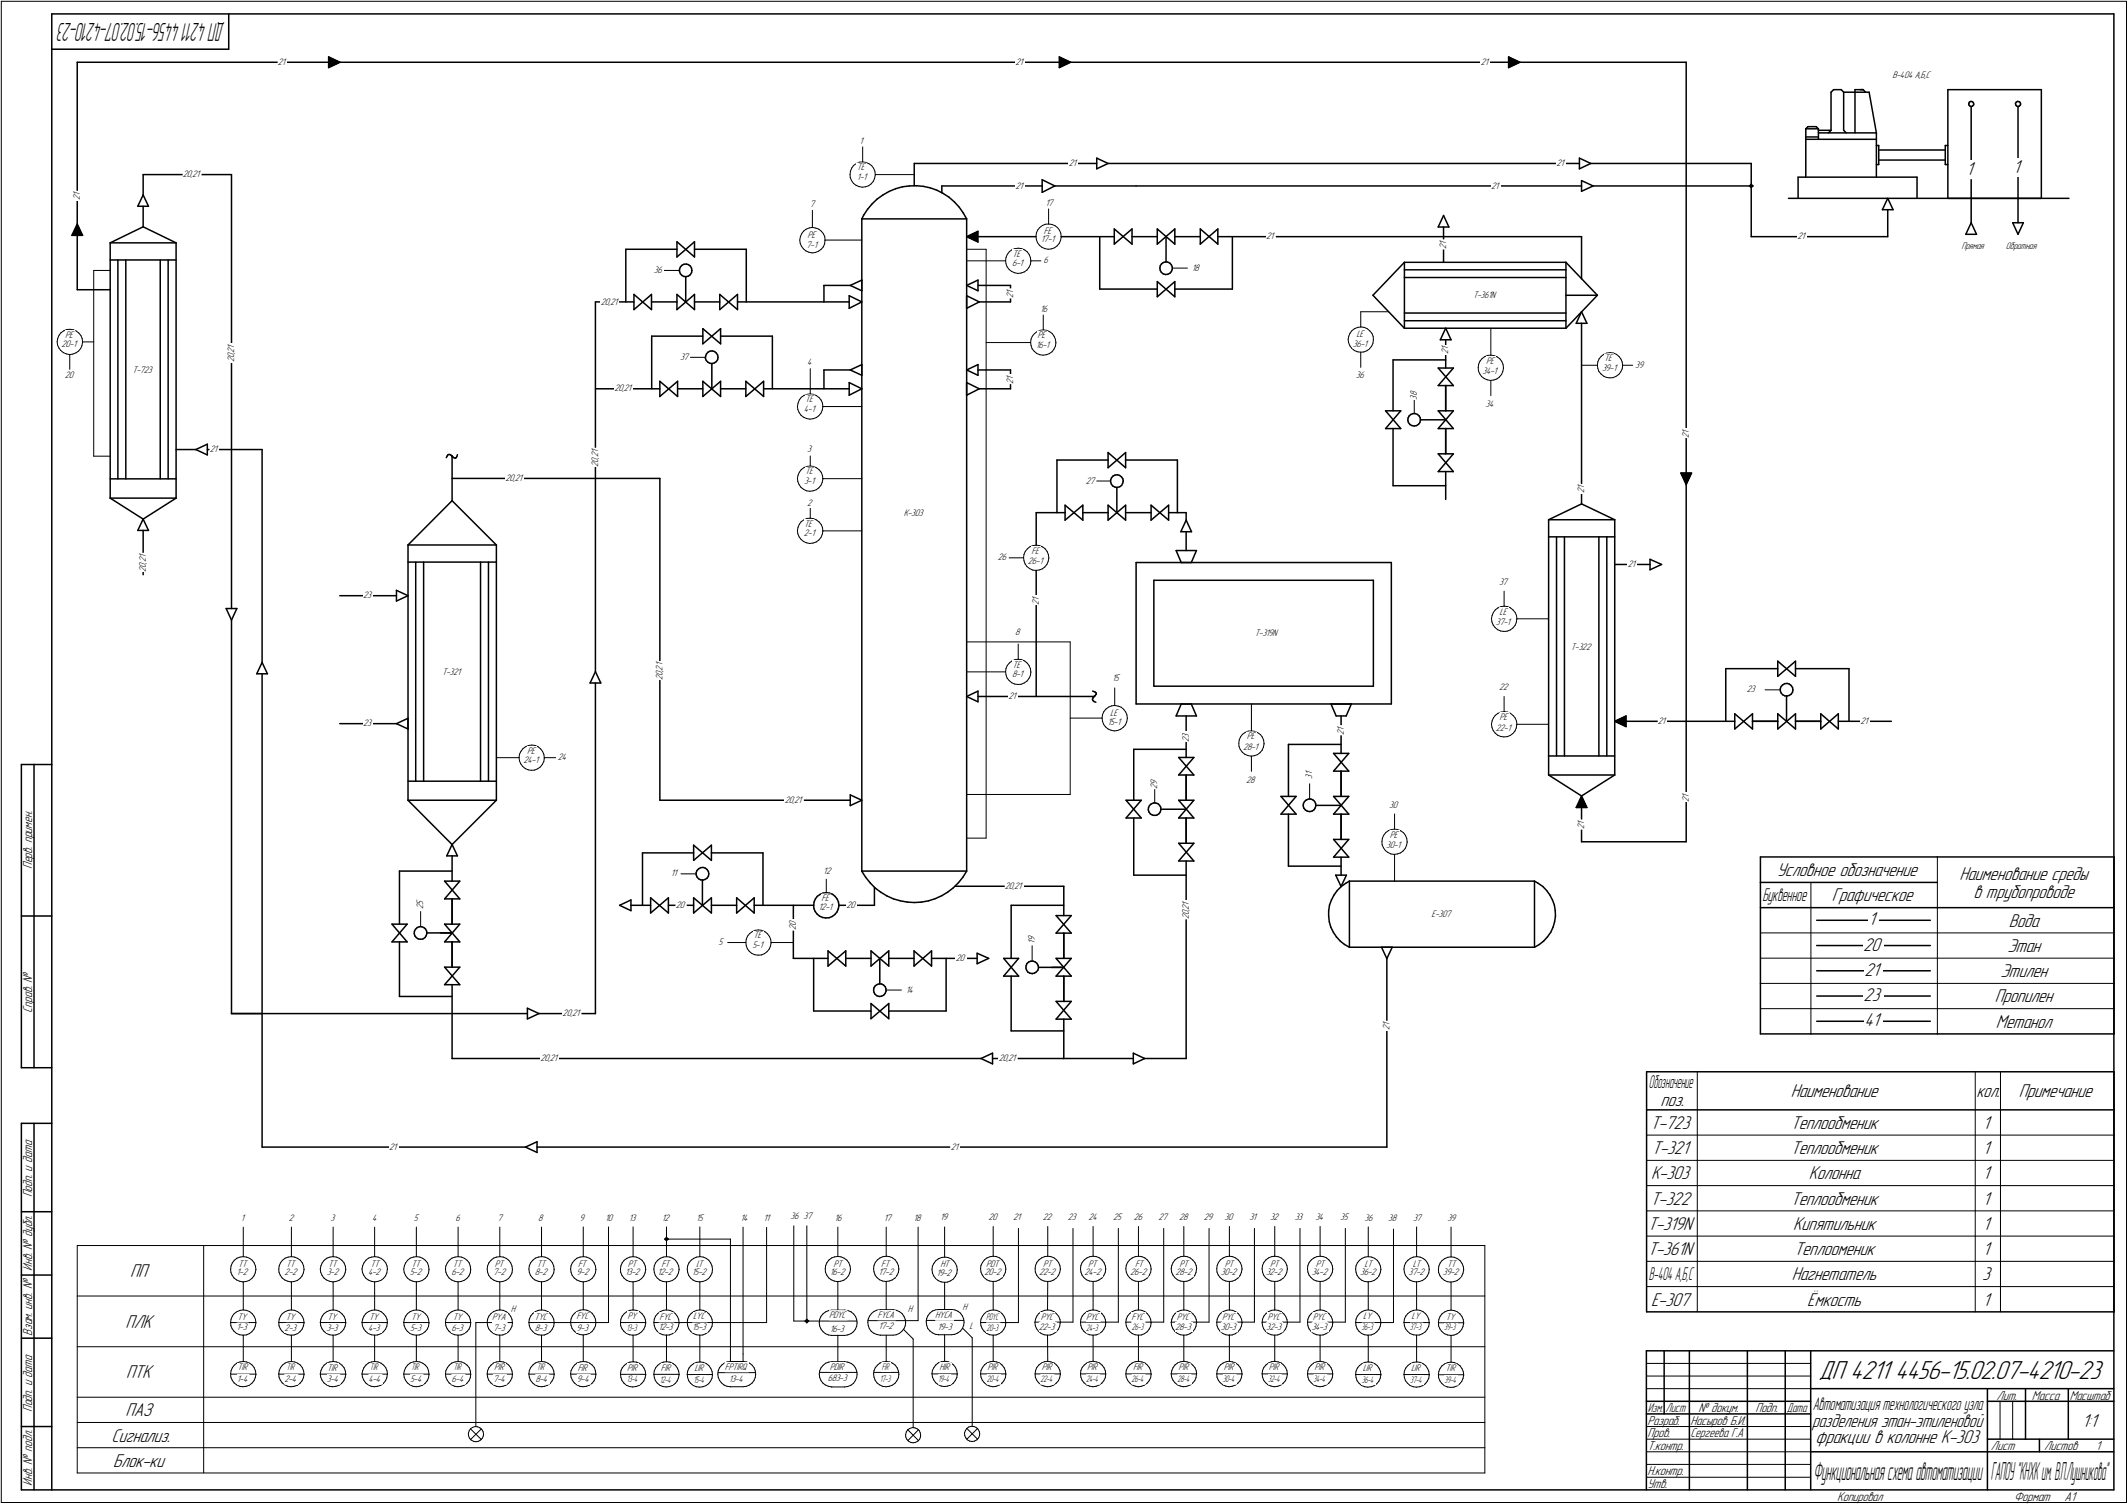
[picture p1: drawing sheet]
<svg xmlns="http://www.w3.org/2000/svg" width="842mm" height="595mm" viewBox="0 0 842 595" stroke-linecap="round" stroke-linejoin="round" font-family="sans-serif">
<defs><g id="words">
<g font-size="10.9">
<text x="719.8" y="545.5">ДП 4211</text>
<text x="749.9" y="545.5">4456-15.02.07-4210-23</text>
</g>
<text font-size="10.5" x="89" y="9" transform="rotate(180 89 9)">ДП42114456-15.02.07-4210-23</text>
<g font-size="10.4">
<text x="717.7" y="585.5">Функциональнаясхемаавтоматизации</text>
<text x="787.8" y="585.5">Г</text>
<text x="789.4" y="585.5">АПОУ&quot;КНХКим.В.П.Лушникова&quot;</text>
</g>
<g font-size="7.8">
<text x="778.1" y="69.2">1</text>
<text x="796.6" y="68.4">1</text>
<text x="703.1" y="346.7">Условное обозначение</text>
<text x="775.4" y="348.1">Наименование среды</text>
<text x="724.8" y="356.7">Графическое</text>
<text x="781" y="355.2">в трубопроводе</text>
<text x="739.4" y="366.2">1</text>
<text x="795" y="366.7">Вода</text>
<text x="737.3" y="376.2">20</text>
<text x="794.4" y="376.7">Этан</text>
<text x="737.8" y="386.2">21</text>
<text x="791.6" y="386.7">Этилен</text>
<text x="737.5" y="396.2">23</text>
<text x="789.4" y="396.7">Пропилен</text>
<text x="737.8" y="406.2">41</text>
<text x="789.8" y="406.7">Метанол</text>
<text x="657.1" y="437.7">поз.</text>
<text x="708.6" y="434.2">Наименование</text>
<text x="782.2" y="434.2">кол.</text>
<text x="798.9" y="434.2">Примечание</text>
<text x="653.2" y="446.7">Т-723</text>
<text x="708.6" y="446.7">Теплообменик</text>
<text x="784.7" y="446.7">1</text>
<text x="653.7" y="456.7">Т-321</text>
<text x="708.6" y="456.7">Теплообменик</text>
<text x="784.7" y="456.7">1</text>
<text x="653.4" y="466.7">К-303</text>
<text x="715.8" y="466.7">Колонна</text>
<text x="784.7" y="466.7">1</text>
<text x="653.2" y="476.7">Т-322</text>
<text x="708.6" y="476.7">Теплообменик</text>
<text x="784.7" y="476.7">1</text>
<text x="652.1" y="486.7">T-319N</text>
<text x="709.6" y="486.7">Кипятильник</text>
<text x="784.7" y="486.7">1</text>
<text x="652.1" y="496.7">T-361N</text>
<text x="710" y="496.7">Теплооменик</text>
<text x="784.7" y="496.7">1</text>
<text x="51.5" y="505.4">ПП</text>
<text x="709" y="506.7">Нагнетатель</text>
<text x="784.3" y="506.7">3</text>
<text x="653.4" y="516.7">Е-307</text>
<text x="715.2" y="516.7">Ёмкость</text>
<text x="784.7" y="516.7">1</text>
<text x="49.7" y="525.4">ПЛК</text>
<text x="49.9" y="545.4">ПТК</text>
<text x="49.7" y="560.4">ПАЗ</text>
<text x="823.9" y="564.5">1:1</text>
<text x="44.1" y="570.4">Сигнализ.</text>
<text x="718.4" y="571">фракции в колонне К-303</text>
<text x="44.8" y="580.4">Блок-ки</text>
</g>
<text font-size="7.7" x="717.1" y="564.5">разделения этан-этиленовой</text>
<g font-size="7.5">
<text x="697.4" y="356.7">Буквенное</text>
<text x="652.5" y="430.6">Обозначение</text>
<text x="652.5" y="506.7">В-404А,Б,С</text>
<text x="717.3" y="558.1">Автоматизация технологического узла</text>
</g>
<g font-size="5.4">
<text x="12.8" y="343.9" transform="rotate(-90 12.8 343.9)">Перв. примен.</text>
<text x="12.8" y="400.8" transform="rotate(-90 12.8 400.8)">Справ. №</text>
<text x="12.8" y="473.7" transform="rotate(-90 12.8 473.7)">Подп. и дата</text>
<text x="12.8" y="502.8" transform="rotate(-90 12.8 502.8)">Инв. № дубл.</text>
<text x="12.8" y="528.6" transform="rotate(-90 12.8 528.6)">Взам. инв. №</text>
<text x="790.1" y="553.8">Лит.</text>
<text x="804.1" y="553.8">Масса</text>
<text x="819" y="553.8">Масштаб</text>
<text x="12.8" y="558.7" transform="rotate(-90 12.8 558.7)">Подп. и дата</text>
<text x="652" y="563.8">Разраб.</text>
<text x="669" y="563.8">Насыров Б.И.</text>
<text x="672.2" y="558.8">№ докум.</text>
<text x="694.6" y="558.8">Подп.</text>
<text x="652" y="568.8">Пров.</text>
<text x="669" y="568.8">Сергеева Г.А</text>
<text x="652" y="573.8">Т.контр.</text>
<text x="787.9" y="573.8">Лист</text>
<text x="808.9" y="573.8">Листов</text>
<text x="829.4" y="573.8">1</text>
<text x="12.8" y="587.8" transform="rotate(-90 12.8 587.8)">Инв. № подл.</text>
<text x="652" y="583.8">Н.контр.</text>
<text x="652" y="588.8">Утв.</text>
<text x="727" y="593.8">Копировал</text>
<text x="797" y="593.8">Формат</text>
<text x="817" y="593.8">A1</text>
</g>
<g font-size="5.3">
<text x="652.1" y="558.8">Изм.</text>
<text x="659.1" y="558.8">Лист</text>
<text x="707.1" y="558.8">Дата</text>
</g>
<g font-size="4">
<text x="110" y="25.6">21</text>
<text x="401.8" y="25.6">21</text>
<text x="586" y="25.6">21</text>
<text x="748.9" y="30.7">В-404 А,Б,С</text>
<text x="340.1" y="57">1</text>
<text x="422.9" y="65.7">21</text>
<text x="616" y="65.7">21</text>
<text x="72.4" y="70.1">20,21</text>
<text x="339" y="67.4">TE</text>
<text x="339.1" y="71.2">1-1</text>
<text x="31.6" y="77.7" transform="rotate(-90 31.6 77.7)">1</text>
<text x="401.8" y="74.6">21</text>
<text x="590.1" y="74.6">21</text>
<text x="31.6" y="79.2" transform="rotate(-90 31.6 79.2)">2</text>
<text x="320.5" y="82">7</text>
<text x="413.7" y="81.6">17</text>
<text x="319.6" y="94">PE</text>
<text x="411.9" y="95.7">17-1</text>
<text x="413.1" y="92.5">FE</text>
<text x="501.1" y="94.6">21</text>
<text x="711.3" y="94.6">21</text>
<text x="319" y="98">7-1</text>
<text x="400.6" y="101.5">TE</text>
<text x="572.2" y="98.6" transform="rotate(-90 572.2 98.6)">2</text>
<text x="572.2" y="97" transform="rotate(-90 572.2 97)">1</text>
<text x="776.2" y="98.7">Прямая</text>
<text x="793.7" y="98.7">Обратная</text>
<text x="400.5" y="105.4">6-1</text>
<text x="412.9" y="104.2">6</text>
<text x="471.7" y="107.1">18</text>
<text x="258.8" y="108">36</text>
<text x="400.9" y="118" transform="rotate(-90 400.9 118)">2</text>
<text x="400.9" y="116.4" transform="rotate(-90 400.9 116.4)">1</text>
<text x="582.9" y="117.9">T-361N</text>
<text x="237.7" y="120.5">20,21</text>
<text x="411.6" y="123.5">16</text>
<text x="24.4" y="137.4">20-1</text>
<text x="25.8" y="133.6">PE</text>
<text x="409.8" y="137.7">16-1</text>
<text x="410.5" y="133.9">PE</text>
<text x="535.4" y="137.1">36-1</text>
<text x="536.7" y="133.5">LE</text>
<text x="92.6" y="143.3" transform="rotate(-90 92.6 143.3)">2</text>
<text x="92.6" y="141.7" transform="rotate(-90 92.6 141.7)">0</text>
<text x="92.6" y="140.2" transform="rotate(-90 92.6 140.2)">,</text>
<text x="92.6" y="139.6" transform="rotate(-90 92.6 139.6)">2</text>
<text x="92.6" y="138" transform="rotate(-90 92.6 138)">1</text>
<text x="269.1" y="142.4">37</text>
<text x="573.1" y="140.3" transform="rotate(-90 573.1 140.3)">2</text>
<text x="573.1" y="138.7" transform="rotate(-90 573.1 138.7)">1</text>
<text x="588.1" y="143.8">PE</text>
<text x="634.8" y="142.9">TE</text>
<text x="25.6" y="149.6">20</text>
<text x="52.4" y="147.6">Т-723</text>
<text x="319.4" y="144.3">4</text>
<text x="536.6" y="149.5">36</text>
<text x="586.7" y="148">34-1</text>
<text x="634" y="146.7">39-1</text>
<text x="647.1" y="145.6">39</text>
<text x="243.2" y="154.9">20,21</text>
<text x="400.9" y="151.9" transform="rotate(-90 400.9 151.9)">2</text>
<text x="400.9" y="150.3" transform="rotate(-90 400.9 150.3)">1</text>
<text x="318.6" y="159.2">TE</text>
<text x="560.6" y="158.1" transform="rotate(-90 560.6 158.1)">3</text>
<text x="560.6" y="156.7" transform="rotate(-90 560.6 156.7)">8</text>
<text x="587.9" y="161.1">34</text>
<text x="318.1" y="163">4-1</text>
<text x="668.3" y="173.2" transform="rotate(-90 668.3 173.2)">2</text>
<text x="668.3" y="171.7" transform="rotate(-90 668.3 171.7)">1</text>
<text x="83" y="178.9">21</text>
<text x="236.6" y="179.4" transform="rotate(-90 236.6 179.4)">1</text>
<text x="319.4" y="178.8">3</text>
<text x="236.6" y="184.6" transform="rotate(-90 236.6 184.6)">2</text>
<text x="236.6" y="183.1" transform="rotate(-90 236.6 183.1)">0</text>
<text x="236.6" y="181.5" transform="rotate(-90 236.6 181.5)">,</text>
<text x="236.6" y="180.9" transform="rotate(-90 236.6 180.9)">2</text>
<text x="200" y="190.3">20,21</text>
<text x="318.2" y="191.6">3-1</text>
<text x="318.6" y="187.7">TE</text>
<text x="429.7" y="191.4">27</text>
<text x="626.9" y="195.2" transform="rotate(-90 626.9 195.2)">2</text>
<text x="626.9" y="193.7" transform="rotate(-90 626.9 193.7)">1</text>
<text x="319.4" y="200">2</text>
<text x="318.3" y="208.4">TE</text>
<text x="357.6" y="204">К-303</text>
<text x="318.1" y="212.2">2-1</text>
<text x="57.6" y="220.9" transform="rotate(-90 57.6 220.9)">1</text>
<text x="394.9" y="221.7">26</text>
<text x="408.2" y="219.1">FE</text>
<text x="57.6" y="226.2" transform="rotate(-90 57.6 226.2)">2</text>
<text x="57.6" y="224.6" transform="rotate(-90 57.6 224.6)">0</text>
<text x="57.6" y="223" transform="rotate(-90 57.6 223)">,</text>
<text x="57.6" y="222.5" transform="rotate(-90 57.6 222.5)">2</text>
<text x="406.8" y="223.2">26-1</text>
<text x="644.2" y="224.4">21</text>
<text x="593.2" y="231.5">37</text>
<text x="143.7" y="236.8">23</text>
<text x="411" y="239.3" transform="rotate(-90 411 239.3)">2</text>
<text x="411" y="237.7" transform="rotate(-90 411 237.7)">1</text>
<text x="593.4" y="243.2">LE</text>
<text x="401.7" y="251.4">8</text>
<text x="496.6" y="251.6">T-319N</text>
<text x="592" y="247.4">37-1</text>
<text x="621.7" y="257.2">T-322</text>
<text x="262.2" y="263.7" transform="rotate(-90 262.2 263.7)">1</text>
<text x="175" y="267.2">Т-321</text>
<text x="262.2" y="269" transform="rotate(-90 262.2 269)">2</text>
<text x="262.2" y="267.4" transform="rotate(-90 262.2 267.4)">0</text>
<text x="262.2" y="265.8" transform="rotate(-90 262.2 265.8)">,</text>
<text x="262.2" y="265.3" transform="rotate(-90 262.2 265.3)">2</text>
<text x="400.5" y="268">8-1</text>
<text x="400.6" y="264.2">TE</text>
<text x="440.1" y="269.5">15</text>
<text x="593.2" y="273.2">22</text>
<text x="691.2" y="274">23</text>
<text x="399.1" y="276.6">21</text>
<text x="143.7" y="287.3">23</text>
<text x="438.2" y="286.9">15-1</text>
<text x="439.3" y="283.3">LE</text>
<text x="593.4" y="284.9">PE</text>
<text x="656.1" y="286.5">21</text>
<text x="736.2" y="286.5">21</text>
<text x="470.4" y="293.4" transform="rotate(-90 470.4 293.4)">2</text>
<text x="470.4" y="291.9" transform="rotate(-90 470.4 291.9)">3</text>
<text x="493.3" y="292.5">PE</text>
<text x="531.7" y="290.8" transform="rotate(-90 531.7 290.8)">2</text>
<text x="531.7" y="289.2" transform="rotate(-90 531.7 289.2)">1</text>
<text x="592" y="289.1">22-1</text>
<text x="208.6" y="298.2">PE</text>
<text x="491.9" y="296.7">28-1</text>
<text x="207.2" y="302">24-1</text>
<text x="220.8" y="300.8">24</text>
<text x="457.9" y="310.6" transform="rotate(-90 457.9 310.6)">9</text>
<text x="493.1" y="309.8">28</text>
<text x="519.2" y="308.1" transform="rotate(-90 519.2 308.1)">3</text>
<text x="519.2" y="306.7" transform="rotate(-90 519.2 306.7)">1</text>
<text x="310.6" y="317.7">20,21</text>
<text x="457.9" y="312.2" transform="rotate(-90 457.9 312.2)">2</text>
<text x="668.3" y="317.2" transform="rotate(-90 668.3 317.2)">2</text>
<text x="668.3" y="315.6" transform="rotate(-90 668.3 315.6)">1</text>
<text x="549.8" y="319.6">30</text>
<text x="626.9" y="328.1" transform="rotate(-90 626.9 328.1)">2</text>
<text x="626.9" y="326.5" transform="rotate(-90 626.9 326.5)">1</text>
<text x="548.6" y="335.6">30-1</text>
<text x="550" y="331.4">PE</text>
<text x="265.4" y="346.8">11</text>
<text x="325.8" y="345.7">12</text>
<text x="397.7" y="351.7">20,21</text>
<text x="167.5" y="359.7" transform="rotate(-90 167.5 359.7)">2</text>
<text x="167.5" y="358.1" transform="rotate(-90 167.5 358.1)">5</text>
<text x="267.4" y="359.3">20</text>
<text x="325.1" y="356.6">FE</text>
<text x="335" y="359.3">20</text>
<text x="470.4" y="360" transform="rotate(-90 470.4 360)">2</text>
<text x="470.4" y="358.4" transform="rotate(-90 470.4 358.4)">1</text>
<text x="324" y="360.3">12-1</text>
<text x="470.4" y="363.7" transform="rotate(-90 470.4 363.7)">2</text>
<text x="470.4" y="362.1" transform="rotate(-90 470.4 362.1)">0</text>
<text x="470.4" y="360.5" transform="rotate(-90 470.4 360.5)">,</text>
<text x="566.5" y="362.7">Е-307</text>
<text x="298.2" y="371.3">TE</text>
<text x="315" y="368.1" transform="rotate(-90 315 368.1)">2</text>
<text x="315" y="366.5" transform="rotate(-90 315 366.5)">0</text>
<text x="284.3" y="374">5</text>
<text x="297.8" y="375.2">5-1</text>
<text x="409.5" y="373.5" transform="rotate(-90 409.5 373.5)">1</text>
<text x="409.5" y="372.5" transform="rotate(-90 409.5 372.5)">9</text>
<text x="378.2" y="380.3">20</text>
<text x="358.4" y="392.8">14</text>
<text x="222.7" y="402.1">20,21</text>
<text x="549.8" y="407.7" transform="rotate(-90 549.8 407.7)">2</text>
<text x="549.8" y="406.1" transform="rotate(-90 549.8 406.1)">1</text>
<text x="213.9" y="419.9">20,21</text>
<text x="395.2" y="419.9">20,21</text>
<text x="154.1" y="454.9">21</text>
<text x="376.3" y="454.9">21</text>
<text x="95.3" y="483">1</text>
<text x="114.3" y="483">2</text>
<text x="130.8" y="483">3</text>
<text x="147.3" y="483">4</text>
<text x="163.8" y="483">5</text>
<text x="180.3" y="483">6</text>
<text x="196.8" y="483">7</text>
<text x="213" y="483">8</text>
<text x="229.3" y="483">9</text>
<text x="239.5" y="483">10</text>
<text x="248.8" y="483">13</text>
<text x="261.9" y="483">12</text>
<text x="275.5" y="483">15</text>
<text x="293" y="483">14</text>
<text x="302.1" y="483.1">11</text>
<text x="312.8" y="482.5">36</text>
<text x="318" y="482.5">37</text>
<text x="330.2" y="483">16</text>
<text x="349.7" y="483">17</text>
<text x="361.5" y="483">18</text>
<text x="372" y="482.9">19</text>
<text x="391.2" y="482.9">20</text>
<text x="401" y="482.9">21</text>
<text x="412.7" y="482.9">22</text>
<text x="422.5" y="482.9">23</text>
<text x="430.7" y="482.9">24</text>
<text x="440.5" y="482.9">25</text>
<text x="448.7" y="482.9">26</text>
<text x="458.5" y="482.9">27</text>
<text x="466.6" y="482.9">28</text>
<text x="476.4" y="482.9">29</text>
<text x="484.6" y="482.9">30</text>
<text x="494.4" y="482.9">31</text>
<text x="502.6" y="482.9">32</text>
<text x="512.4" y="482.9">33</text>
<text x="520.5" y="482.9">34</text>
<text x="530.3" y="482.9">35</text>
<text x="540" y="483">36</text>
<text x="549.4" y="483.1">38</text>
<text x="559.2" y="483">37</text>
<text x="572.8" y="483.1">39</text>
<text x="94.2" y="501.4">TT</text>
<text x="113.2" y="501.4">TT</text>
<text x="129.8" y="501.4">TT</text>
<text x="146.6" y="501.4">TT</text>
<text x="162.9" y="501.4">TT</text>
<text x="179.2" y="501.4">TT</text>
<text x="195.9" y="501.4">PT</text>
<text x="212.5" y="501.4">TT</text>
<text x="228.8" y="501.4">FT</text>
<text x="248.5" y="501.4">PT</text>
<text x="261.7" y="501.4">FT</text>
<text x="275.4" y="501.4">lT</text>
<text x="329.8" y="501.4">PT</text>
<text x="348.8" y="501.4">FT</text>
<text x="372.2" y="501.4">HT</text>
<text x="390.2" y="501.4">PDT</text>
<text x="412.7" y="501.4">PT</text>
<text x="430.6" y="501.4">PT</text>
<text x="449.2" y="501.4">FT</text>
<text x="466.7" y="501.4">PT</text>
<text x="484.7" y="501.4">PT</text>
<text x="502.6" y="501.4">PT</text>
<text x="520.7" y="501.4">PT</text>
<text x="539.9" y="501.4">LT</text>
<text x="559.1" y="501.4">LT</text>
<text x="572.7" y="501.5">TT</text>
<text x="93.6" y="504.7">1-2</text>
<text x="112.6" y="504.7">2-2</text>
<text x="129.3" y="504.5">3-2</text>
<text x="145.7" y="504.7">4-2</text>
<text x="162.2" y="504.7">5-2</text>
<text x="178.7" y="504.7">6-2</text>
<text x="195.2" y="504.7">7-2</text>
<text x="211.7" y="504.7">8-2</text>
<text x="228.2" y="504.7">9-2</text>
<text x="247.4" y="504.5">13-2</text>
<text x="260.2" y="504.5">12-2</text>
<text x="273.8" y="504.5">15-2</text>
<text x="328.4" y="504.5">16-2</text>
<text x="347.7" y="504.5">17-2</text>
<text x="370.6" y="505">19-2</text>
<text x="389.6" y="504.5">20-2</text>
<text x="411.2" y="504.5">22-2</text>
<text x="429.2" y="504.5">24-2</text>
<text x="447.2" y="504.5">26-2</text>
<text x="465.2" y="504.5">28-2</text>
<text x="483.2" y="504.5">30-2</text>
<text x="501" y="504.5">32-2</text>
<text x="519.1" y="504.5">34-2</text>
<text x="538.3" y="504.5">36-2</text>
<text x="557.4" y="504.5">37-2</text>
<text x="571" y="504.6">39-2</text>
<text x="202.2" y="519.2">H</text>
<text x="248.4" y="521.8">PY</text>
<text x="328.1" y="521.6">PDYC</text>
<text x="347.2" y="521.6">FYCA</text>
<text x="359.3" y="519.3">H</text>
<text x="370.1" y="521.6">HYCA</text>
<text x="380.9" y="518.4">H</text>
<text x="93.6" y="526.4">1-3</text>
<text x="93.9" y="522.3">TY</text>
<text x="112.6" y="526.5">2-3</text>
<text x="113.1" y="522.3">TY</text>
<text x="129.2" y="526.6">3-3</text>
<text x="129.6" y="522.2">TY</text>
<text x="145.7" y="526.6">4-3</text>
<text x="146.1" y="522.2">TY</text>
<text x="162.3" y="526.6">5-3</text>
<text x="162.7" y="522.3">TY</text>
<text x="178.7" y="526.6">6-3</text>
<text x="179.2" y="522.2">TY</text>
<text x="194.8" y="522.5">PYA</text>
<text x="195.2" y="526.6">7-3</text>
<text x="211.5" y="522.1">TYC</text>
<text x="211.7" y="526.5">8-3</text>
<text x="228.1" y="522.1">FYC</text>
<text x="228.2" y="526.5">9-3</text>
<text x="260.6" y="526.4">12-3</text>
<text x="261" y="522.2">FYC</text>
<text x="273.9" y="526.4">15-3</text>
<text x="274.3" y="522.1">LYC</text>
<text x="328.4" y="527.1">16-3</text>
<text x="347.6" y="526">17-2</text>
<text x="371" y="526.1">19-3</text>
<text x="383.6" y="526">L</text>
<text x="411.1" y="526.1">22-3</text>
<text x="411.9" y="522.1">PYC</text>
<text x="429.8" y="522.1">PYC</text>
<text x="447.8" y="522.1">FYC</text>
<text x="465.1" y="526.1">28-3</text>
<text x="465.7" y="522.1">PYC</text>
<text x="483.1" y="526.3">30-3</text>
<text x="483.6" y="522.1">PYC</text>
<text x="501.1" y="526.3">32-3</text>
<text x="501.6" y="522.1">PYC</text>
<text x="519.1" y="526.3">34-3</text>
<text x="519.5" y="522.1">PYC</text>
<text x="539.5" y="522.1">LY</text>
<text x="558.6" y="522.1">LY</text>
<text x="572.2" y="522.2">TY</text>
<text x="93.9" y="542.3">TIR</text>
<text x="129.5" y="542.3">TIR</text>
<text x="195.5" y="542.3">PIR</text>
<text x="228.6" y="542.3">FIR</text>
<text x="248.2" y="542.4">PIR</text>
<text x="261.5" y="542.4">FIR</text>
<text x="274.8" y="542.5">LIR</text>
<text x="286.9" y="542.1">FPTIRQ</text>
<text x="328.4" y="542.1">PDIR</text>
<text x="371.8" y="542.1">HIR</text>
<text x="390.8" y="542.3">PIR</text>
<text x="412.3" y="542.3">PIR</text>
<text x="430.2" y="542.3">PIR</text>
<text x="448.4" y="542.3">FIR</text>
<text x="466.4" y="542.3">PIR</text>
<text x="484.3" y="542.3">PIR</text>
<text x="502" y="542.3">PIR</text>
<text x="520.2" y="542.3">PIR</text>
<text x="539.3" y="542.5">LIR</text>
<text x="558.4" y="542.5">LIR</text>
<text x="572" y="542.6">TIR</text>
<text x="93.8" y="546.9">1-4</text>
<text x="112.5" y="546.9">2-4</text>
<text x="129.3" y="546.9">3-4</text>
<text x="145.8" y="546.9">4-4</text>
<text x="162.3" y="546.9">5-4</text>
<text x="178.7" y="546.9">6-4</text>
<text x="195.1" y="546.9">7-4</text>
<text x="211.9" y="546.9">8-4</text>
<text x="228.3" y="546.9">9-4</text>
<text x="288.4" y="547">13-4</text>
<text x="327.6" y="546.4">683-3</text>
</g>
<g font-size="3.9">
<text x="247.9" y="526.6">13-3</text>
<text x="390.2" y="522.4">PDYC</text>
<text x="390.3" y="526.5">20-3</text>
<text x="429.9" y="526.7">24-3</text>
<text x="447.8" y="526.2">26-3</text>
<text x="538.8" y="526.4">36-3</text>
<text x="557.9" y="526.4">37-3</text>
<text x="571.5" y="526.5">39-3</text>
<text x="113.4" y="542.3">TIR</text>
<text x="146.4" y="542.3">TIR</text>
<text x="162.7" y="542.3">TIR</text>
<text x="179.4" y="542.3">TIR</text>
<text x="212.4" y="542.3">TIR</text>
<text x="348.9" y="542.1">FIR</text>
<text x="248" y="547">13-4</text>
<text x="261.2" y="547.1">12-4</text>
<text x="274.4" y="547.2">15-4</text>
<text x="348.2" y="546.8">17-3</text>
<text x="371.3" y="546.9">19-4</text>
<text x="390.5" y="546.9">20-4</text>
<text x="411.7" y="546.9">22-4</text>
<text x="429.8" y="546.9">24-4</text>
<text x="447.8" y="546.9">26-4</text>
<text x="465.9" y="546.9">28-4</text>
<text x="483.9" y="546.9">30-4</text>
<text x="501.8" y="546.9">32-4</text>
<text x="519.8" y="546.9">34-4</text>
<text x="538.9" y="547.2">36-4</text>
<text x="558" y="547.2">37-4</text>
<text x="571.6" y="547.2">39-4</text>
</g>
</g></defs>
<g fill="none" stroke="#000" stroke-width=".4">
<path d="M.5 .5v594zM.5 .5h841zM841.5 .5v594zM341.4 58.1v6zM336.4 69l.1 1.3zM336.5 70.3l.5 1.2zM336.5 67.7l-.1 1.3zM337 71.5l.7 1.1zM337.1 66.5l-.6 1.2zM337.7 72.6l1.1 .7zM337.8 65.4l1.1-.7zM337.8 65.4l-.7 1.1z"/>
<path d="M338.8 73.3l1.1 .5zM338.9 64.7l1.2-.5zM339.9 73.8l1.3 .3zM340.1 64.2l1.3-.1zM341.2 74.1l1.3-.2zM341.4 64.1l1.2 .2zM342.5 73.9l1.2-.4zM342.6 64.3l1.2 .5zM343.7 73.5l1.1-.8zM343.8 64.8l1.1 .7zM344.9 65.5l.8 1zM345.6 71.7l-.8 1z"/>
<path d="M345.7 66.5l.5 1.2zM346.1 70.5l-.5 1.2zM346.2 67.7l.2 1.4zM346.4 69.1h15.4zM346.4 69.3l-.3 1.2zM346.4 69.3h.1M692.2 73.6l.8 .7zM692.5 73.6l.5 .5zM692.7 73.6l.3 .2zM693 73.3l.3 .3zM693 73.3l-.3 .3zM693 73.8l.3-.2z"/>
<path d="M693 73.1l.5 .5zM693 73.1l-.5 .5zM693 74.1l.5-.5zM693 72.8l.8 .8zM693 72.8l-.8 .8zM693 74.3l.8-.7zM693.3 73.6h.2zM693.5 73.6h.3zM316.5 95l.2 1.3zM316.7 96.3l.5 1.2zM316.7 93.6l-.2 1.4zM317.2 97.5l.7 1z"/>
<path d="M317.2 92.5l-.5 1.1zM317.9 98.5l1 .8zM318 91.4l1-.7zM318 91.4l-.8 1.1zM318.9 99.3l1.2 .5zM319 90.7l1.3-.5zM320.1 99.8l1.3 .3zM320.3 90.2l1.3-.2zM321.5 83.2v6.8zM321.6 90l1.2 .3zM322.7 99.9l1.2-.5zM322.8 90.3l1.2 .4z"/>
<path d="M323.9 99.4l1.1-.8zM324 90.7l1 .8zM325 91.5l.9 1zM325.8 97.7l-.8 .9zM325.9 92.5l.5 1.2zM326.3 96.5l-.5 1.2zM326.4 93.7l.1 1.3zM326.5 95h14.5zM326.5 95.2l-.2 1.3zM326.5 95.2h.1M382.5 98.6h7.7zM390.2 98.6v233z"/>
<path d="M399.5 99.6l1-.8zM399.5 99.6l-.9 1.1zM400.5 98.8l1.2-.4zM401.7 98.4l1.3-.2zM403 98.2l1.3 .2zM404.3 98.4l1.2 .5zM405.5 98.9l1 .8zM406.5 99.7l.7 1zM410 93.6l.1 1.2zM410.1 92.2l-.1 1.4zM410.1 94.8l.4 1.2zM410.5 96l.8 1z"/>
<path d="M410.6 91l-.5 1.2zM411.3 97l1 .9zM411.5 90l1-.8zM411.5 90l-.9 1zM412.3 97.9l1.2 .5zM412.5 89.2l1.2-.5zM413.5 98.4l1.3 .2zM413.7 88.7l1.3-.1zM414.8 98.6l1.3-.1zM415 88.6l1.3 .2zM415 82.6v6zM416.1 98.5l1.2-.5z"/>
<path d="M416.3 88.8l1.2 .5zM417.3 98l1-.7zM417.5 89.3l1 .8zM418.5 90.1l.8 1zM419.2 96.3l-.9 1zM419.3 91.1l.5 1.2zM419.7 95.1l-.5 1.2zM419.8 92.3l.1 1.3zM419.9 93.8l-.2 1.3zM419.9 93.8h.1M37.1 107h6.5zM37.1 107v73.5z"/>
<path d="M262.8 107h6zM321.4 100.1l1.3-.2zM382.5 103.2h15.4zM397.9 103.1l.2 1.3zM398.1 101.9l-.2 1.2zM398.1 104.4l.4 1.2zM398.5 105.6l.9 1.1zM398.6 100.7l-.5 1.2zM399.4 106.7l1 .7zM400.4 107.4l1.2 .5zM401.6 107.9l1.2 .3zM402.8 108.2l1.3-.2z"/>
<path d="M404.1 108l1.2-.4zM405.3 107.6l1.1-.8zM407.2 105.8l-.8 1zM407.2 100.7l.6 1.2zM407.8 101.9l.1 1.3zM407.8 104.6l-.6 1.2zM407.9 103.4l-.1 1.2zM407.9 103.4h.1M407.9 103.2h4zM464 106.1h5.9zM22.6 135.2l.2 1.3zM22.8 136.5l.5 1.2z"/>
<path d="M22.9 133.9l-.3 1.3zM23.3 137.7l.7 1zM23.4 132.7l-.5 1.2zM24 138.7l1.1 .8zM24.1 131.7l1.1-.8zM24.1 131.7l-.7 1zM25.1 139.5l1.1 .5zM25.2 130.9l1.2-.5zM26.4 130.4l1.3-.1zM27.7 130.3l1.3 .2zM29 130.5l1.1 .5zM30.1 139.6l1-.7z"/>
<path d="M30.1 131l1.1 .7zM31.2 131.7l.8 1.1zM31.9 137.9l-.8 1zM32 132.8l.5 1.1zM32.4 136.7l-.5 1.2zM32.5 133.9l.2 1.4zM32.7 135.4l-.3 1.3zM32.7 135.4h.1M32.7 135.3h4.4zM390.2 135.6h17.6zM407.8 135.5l.2 1.2zM408 134.2l-.2 1.3z"/>
<path d="M408 136.7l.4 1.3zM408.4 138l.9 1zM408.5 133l-.5 1.2zM409.3 139l1 .9zM409.4 132l1-.8zM409.4 132l-.9 1zM410.3 139.9l1.2 .5zM410.4 131.2l1.2-.5zM411.6 130.7l1.3-.1zM412.8 124.5v6.1zM412.9 130.6l1.3 .1zM414.2 130.7l1.2 .5z"/>
<path d="M415.2 140l1.1-.8zM415.4 131.2l1 .8zM416.4 132l.8 1.1zM417.1 138.2l-.8 1zM417.2 133.1l.5 1.2zM417.7 134.3l.1 1.3zM417.7 137l-.6 1.2zM417.8 135.7l-.1 1.3zM417.8 135.7h.1M533.5 134.3l.2 1.3zM533.7 135.6l.5 1.2zM533.7 133l-.2 1.3z"/>
<path d="M534.2 136.8l.7 1zM534.2 131.8l-.5 1.2zM534.9 137.8l1 .9zM535 130.8l1-.8zM535 130.8l-.8 1zM535.9 138.7l1.2 .5zM536 130l1.3-.5zM537.1 139.2l1.3 .2zM537.3 129.5l1.3-.1zM538.4 139.4l1.3-.1zM538.5 123.4h11zM538.5 123.4v6z"/>
<path d="M538.5 139.4v6zM538.6 129.4l1.2 .1zM539.7 139.3l1.2-.5zM539.8 129.5l1.2 .5zM540.9 138.8l1.1-.8zM541 130l1 .9zM542 130.9l.9 1zM542.8 137l-.8 1zM542.9 131.9l.5 1.2zM543.3 135.8l-.5 1.2zM543.4 133.1l.1 1.3zM543.5 134.5l-.2 1.3z"/>
<path d="M543.5 134.5h.1M590 129.9v10.6zM635.8 139.7l1.4-.2zM637.2 139.5l1.3 .2zM638.5 139.7l1.2 .5zM26.2 140l1.3 .3zM27.5 140.3l1.3-.2zM27.6 140.3v5.8zM28.8 140.1l1.3-.5zM273.1 141.4h6zM315.8 159.5l-.2 1.3zM316.3 158.2l-.5 1.3z"/>
<path d="M317.1 157.2l1.1-.7zM317.1 157.2l-.8 1zM318.2 156.5l1.2-.5zM319.4 156l1.2-.1zM320.6 155.9l1.3 .1zM320.6 145.9v10zM321.9 156l1.2 .5zM323.1 156.5l1 .8zM324.1 157.3l.9 1zM325 158.3l.5 1.2zM325.5 159.5l.1 1.4zM411.5 140.4l1.2 .1z"/>
<path d="M412.7 140.5l1.3-.1zM414 140.4l1.2-.4zM559.6 157.6v6zM585 145.5v1.2zM585 146.7l.6 1.2zM585.1 144.1l-.1 1.4zM585.6 147.9l.7 1.1zM585.6 142.9l-.5 1.2zM586.3 149l1 .8zM586.5 141.9l1-.8zM586.5 141.9l-.9 1zM587.3 149.8l1.2 .5z"/>
<path d="M587.5 141.1l1.2-.5zM588.5 150.3l1.3 .2zM588.7 140.6l1.3-.1zM589.8 150.5l1.3-.1zM590 140.5l1.2 .2zM590 150.5v6zM591.1 150.4l1.2-.5zM591.2 140.7l1.3 .5zM592.3 149.9l1-.7zM592.5 141.2l1 .8zM593.5 142l.8 1zM594.2 148.2l-.9 1z"/>
<path d="M594.3 143l.5 1.2zM594.7 147l-.5 1.2zM594.8 144.2l.2 1.3zM595 145.7l-.3 1.3zM595 145.7h.1M625.9 144.5h6.2zM632.1 144.4l.2 1.4zM632.3 143.2l-.2 1.2zM632.3 145.8l.4 1.2zM632.7 147l.9 1zM632.8 142l-.5 1.2zM633.6 148l1 .8z"/>
<path d="M633.6 141l1.1-.8zM633.6 141l-.8 1zM634.6 148.8l1.2 .6zM634.7 140.2l1.1-.5zM635.8 149.4l1.2 .1zM637 149.5l1.3-.1zM638.3 149.4l1.2-.5zM639.5 148.9l1.1-.7zM639.7 140.2l1 .9zM640.7 141.1l.7 1zM641.3 147.2l-.7 1zM641.4 142.1l.5 1.2z"/>
<path d="M641.9 143.3l.2 1.2zM641.9 146l-.6 1.2zM642.1 144.7l-.2 1.3zM642.1 144.7h.1M642.1 144.5h4zM315.6 160.8l.1 1.3zM315.7 162.1l.5 1.1zM316.2 163.2l.8 1.1zM317 164.3l1 .8zM318 165.1l1.2 .5zM319.2 165.6l1.3 .3zM320.5 165.9l1.2-.2z"/>
<path d="M321.7 165.7l1.3-.4zM323 165.3l1-.8zM324.9 163.5l-.9 1zM325.4 162.3l-.5 1.2zM325.6 160.9h15.4zM325.6 161l-.2 1.3zM325.6 161h.1M37.1 180.5h6.5zM315.6 189.3l.1 1.3zM315.7 190.6l.5 1.2zM315.8 188l-.2 1.3zM316.2 191.8l.8 1.1z"/>
<path d="M316.3 186.9l-.5 1.1zM317 192.9l1 .7zM317.1 185.8l1.1-.8zM317.1 185.8l-.8 1.1zM318 193.6l1.2 .6zM318.2 185l1.2-.4zM319.2 194.2l1.3 .2zM319.4 184.6l1.2-.2zM320.5 194.4l1.2-.2zM320.6 184.4l1.3 .2zM320.6 180.4v4zM321.7 194.2l1.3-.4z"/>
<path d="M321.9 184.6l1.2 .5zM323 193.8l1-.8zM323.1 185.1l1 .7zM324.1 185.8l.9 1.1zM324.9 192l-.9 1zM325 186.9l.5 1.2zM325.4 190.8l-.5 1.2zM325.5 188.1l.1 1.3zM325.6 189.4h15.4zM325.6 189.6l-.2 1.2zM325.6 189.6h.1M433.5 190.3h6z"/>
<path d="M315.6 210l.1 1.2zM315.7 211.2l.5 1.2zM315.8 208.6l-.2 1.4zM316.2 212.4l.8 1zM316.3 207.4l-.5 1.2zM317 213.4l1 .9zM317.1 206.4l1.1-.7zM317.1 206.4l-.8 1zM318 214.3l1.2 .5zM318.2 205.7l1.2-.6zM319.2 214.8l1.3 .3zM319.4 205.1h1.2z"/>
<path d="M320.5 215.1l1.2-.2zM320.6 205.1l1.3 .1zM320.6 201v4.1zM321.7 214.9l1.3-.4zM321.9 205.2l1.2 .5zM323 214.5l1-.8zM323.1 205.7l1 .8zM324.1 206.5l.9 1zM324.9 212.7l-.9 1zM325 207.5l.5 1.2zM325.4 211.5l-.5 1.2zM325.5 208.7l.1 1.4z"/>
<path d="M325.6 210.1h15.4zM325.6 210.2l-.2 1.3zM325.6 210.2h.1M405.2 219.4l-.2 1.2zM405.7 218.2l-.5 1.2zM406.6 217.2l1-.9zM406.6 217.2l-.9 1zM407.6 216.3l1.2-.4zM408.8 215.9l1.2-.2zM410 215.7l1.4 .2zM411.4 215.9l1.2 .5zM412.6 216.4l1 .8z"/>
<path d="M413.6 217.2l.8 1zM414.4 218.2l.5 1.3zM414.9 219.5l.1 1.2zM399 220.7h6zM405 220.6l.2 1.3zM405.2 221.9l.4 1.2zM405.6 223.1l.8 1.1zM406.4 224.2l1 .8zM407.4 225l1.2 .6zM408.6 225.6l1.3 .1zM409.9 225.7l1.3-.1zM411.2 225.6l1.2-.5z"/>
<path d="M412.4 225.1l1-.7zM414.3 223.4l-.9 1zM414.8 222.2l-.5 1.2zM415 220.9l-.2 1.3zM415 220.9h.1M595.2 233.9v6zM595.3 239.9l1.3 .1zM382.5 254h41zM402.9 254.8v6.1zM423.5 254v60.4zM590.2 244.8l.2 1.3zM590.4 246.1l.5 1.2z"/>
<path d="M590.5 243.5l-.3 1.3zM590.9 247.3l.8 1zM591 242.3l-.5 1.2zM591.7 248.3l1 .9zM591.7 241.3l1.1-.8zM591.7 241.3l-.7 1zM592.7 249.2l1.2 .5zM592.8 240.5l1.2-.5zM593.9 249.7l1.2 .2zM594 240l1.3-.1zM595.1 249.9l1.3-.1zM596.4 249.8l1.3-.5z"/>
<path d="M596.6 240l1.1 .5zM597.7 249.3l1-.8zM597.7 240.5l1.1 .9zM598.8 241.4l.8 1zM599.5 247.5l-.8 1zM599.6 242.4l.5 1.2zM600 246.3l-.5 1.2zM600.1 243.6l.2 1.3zM600.2 245l-.2 1.3zM600.3 244.9h12.5zM600.2 245h.1M382.5 265.9h15.4z"/>
<path d="M397.9 265.8l.2 1.2zM398.1 264.5l-.2 1.3zM398.1 267l.4 1.3zM398.5 268.3l.9 1zM398.6 263.3l-.5 1.2zM399.4 269.3l1 .9zM399.5 262.3l1-.8zM399.5 262.3l-.9 1zM400.4 270.2l1.2 .5zM400.5 261.5l1.2-.5zM401.6 270.7l1.2 .1zM401.7 261l1.3-.1z"/>
<path d="M402.8 270.8h1.3zM403 260.9l1.3 .1zM404.1 270.8l1.2-.5zM404.3 261l1.2 .5zM405.3 270.3l1.1-.8zM405.5 261.5l1 .9zM406.5 262.4l.7 1zM407.2 268.5l-.8 1zM407.2 263.4l.6 1.2zM407.8 264.6l.1 1.3zM407.8 267.3l-.6 1.2zM407.9 266l-.1 1.3z"/>
<path d="M407.9 266h.1M438.7 279.8l1.1-.5zM439.8 279.3l1.3-.2zM441.1 279.1l1.4 .3zM441.1 272.2v6.9zM442.5 279.4l1.2 .4zM443.7 279.8l1 .9zM495.2 278.6v10.6zM595.2 275.6v6zM698.5 273h6zM196.4 299.8h9zM205.4 299.7l.2 1.4z"/>
<path d="M205.6 298.4l-.2 1.3zM206.2 297.3l-.6 1.1zM206.9 296.2l1-.7zM206.9 296.2l-.7 1.1zM207.9 295.5l1.3-.5zM209.2 295l1.3-.2zM210.5 294.8l1.3 .2zM211.8 295l1.1 .5zM212.9 295.5l1.1 .8zM214 296.3l.7 1zM214.7 297.3l.5 1.2zM215.2 298.5l.2 1.3z"/>
<path d="M215.4 300l-.2 1.2zM215.4 300h.1M215.4 299.8h4.5zM423.5 284.1h12.6zM436.1 284.1l.2 1.3zM436.3 282.8l-.2 1.3zM436.3 285.4l.4 1.2zM436.7 286.6l.8 1zM436.8 281.6l-.5 1.2zM437.5 287.6l1 .9zM437.6 280.6l1.1-.8zM437.6 280.6l-.8 1z"/>
<path d="M438.5 288.5l1.2 .5zM439.7 289l1.2 .2zM440.9 289.2l1.4-.1zM442.3 289.1l1.2-.6zM443.5 288.5l1-.7zM444.7 280.7l.7 1zM445.3 286.9l-.8 .9zM445.4 281.7l.5 1.2zM445.9 285.7l-.6 1.2zM445.9 282.9l.2 1.2zM446.1 284.3l-.2 1.4zM446.1 284.3h.1"/>
<path d="M490.2 294.1l.1 1.3zM490.3 295.4l.5 1.2zM490.4 292.8l-.2 1.3zM490.8 296.6l.8 1zM490.9 291.6l-.5 1.2zM491.6 297.6l1 .8zM491.7 290.6l1.1-.8zM491.7 290.6l-.8 1zM492.6 298.4l1.2 .6zM492.8 289.8l1.1-.5zM493.8 299l1.2 .2zM493.9 289.3l1.3-.1z"/>
<path d="M495 299.2l1.3-.2zM495.2 289.2l1.3 .2zM495.2 299.2v6zM496.3 299l1.3-.4zM496.5 289.4l1.2 .5zM497.6 298.6l1-.7zM497.7 289.9l1.1 .8zM498.8 290.7l.7 1zM499.4 296.8l-.8 1.1zM499.5 291.7l.5 1.2zM500 295.7l-.6 1.1zM500 292.9l.2 1.3z"/>
<path d="M500.2 294.4l-.2 1.3zM500.2 294.4h.1M590.2 286.5l.2 1.3zM590.4 287.8l.5 1.3zM590.5 285.2l-.3 1.3zM590.9 289.1l.8 1zM591 284.1l-.5 1.1zM591.7 290.1l1 .8zM591.7 283l1.1-.7zM591.7 283l-.7 1.1zM592.7 290.9l1.2 .5zM592.8 282.3l1.2-.5z"/>
<path d="M593.9 291.4l1.2 .2zM594 281.8l1.3-.2zM595.1 291.6l1.3-.1zM595.3 281.6l1.3 .2zM596.4 291.5l1.3-.5zM596.6 281.8l1.1 .5zM597.7 291l1-.8zM597.7 282.3l1.1 .8zM598.8 283.1l.8 1zM599.5 289.2l-.8 1zM599.6 284.1l.5 1.2zM600 288l-.5 1.2z"/>
<path d="M600.1 285.3l.2 1.3zM600.2 286.8l-.2 1.2zM600.3 286.6h12.5zM600.2 286.8h.1M205.6 301.1l.5 1.2zM206.1 302.3l.7 1zM206.8 303.3l1.1 .8zM207.9 304.1l1.1 .5zM209 304.6l1.3 .2zM210.3 304.8l1.3-.1zM211.6 304.7l1.2-.5zM212.8 304.2l1.1-.8z"/>
<path d="M214.6 302.4l-.7 1zM215.2 301.2l-.6 1.2zM382.5 314.4h41zM456.9 311.7v6zM518.2 310.1v6zM382.5 331.6h7.7zM546.9 333v1.3zM546.9 334.3l.6 1.1zM547 331.7l-.1 1.3zM547.5 335.4l.7 1.1zM547.5 330.5l-.5 1.2zM548.2 336.5l1 .8z"/>
<path d="M548.3 329.5l1.1-.8zM548.3 329.5l-.8 1zM549.2 337.3l1.2 .6zM549.4 328.7l1.2-.4zM550.4 337.9l1.3 .2zM550.6 328.3l1.3-.2zM551.7 338.1l1.3-.2zM551.9 338.1v10.6zM551.9 328.1l1.2 .2zM551.9 322.1v6zM553 337.9l1.2-.4zM553.1 328.3l1.2 .5z"/>
<path d="M554.2 337.5l1-.8zM554.3 328.8l1.1 .7zM555.4 329.5l.8 1zM556.1 335.7l-.9 1zM556.2 330.5l.5 1.3zM556.6 334.5l-.5 1.2zM556.7 331.8l.2 1.3zM556.9 333.2l-.3 1.3zM556.9 333.2h.1M766.7 339.1v20.1zM269.5 345.8h6zM327 347.9v5.3z"/>
<path d="M716.6 349.2v39.9zM766.7 359.2v29.9zM166.5 360.7v6zM288 373h7.1zM295.1 372.9l.2 1.3zM295.3 371.6l-.2 1.3zM295.3 374.2l.4 1.2zM295.7 375.4l.8 1zM295.8 370.4l-.5 1.2zM296.5 376.4l1 .9zM296.7 369.4l1-.8zM296.7 369.4l-.9 1z"/>
<path d="M297.5 377.3l1.2 .5zM297.7 368.6l1.2-.5zM298.7 377.8l1.3 .2zM298.9 368.1l1.2-.1zM300 378l1.3-.1zM300.1 368l1.3 .1zM301.3 377.9l1.2-.5zM301.4 368.1l1.3 .5zM302.5 377.4l1-.8zM302.7 368.6l1 .9zM303.7 369.5l.8 1zM304.4 375.6l-.9 1z"/>
<path d="M304.5 370.5l.5 1.2zM304.9 374.4l-.5 1.2zM305 371.7l.1 1.3zM305.1 373.1l-.2 1.3zM305.1 373.1h.1M305.1 373h8.8zM408.4 374.2v6zM696.6 369.1h140zM696.6 379.1h140zM350.7 391.8h6zM696.6 389.1h20zM696.6 399.1h20z"/>
<path d="M716.6 389.1h50.1zM716.6 389.1v20zM716.6 399.1h50.1zM766.7 389.1h69.9zM766.7 389.1v20zM766.7 399.1h69.9zM671.7 424.1v95zM781.6 424.1v95zM791.6 424.1v95zM651.6 449.2h185zM651.6 459.1h185zM651.6 469.1h185z"/>
<path d="M651.6 479.1h20.1zM671.7 479.1h109.9zM781.6 479.1h10zM791.6 479.1h45zM30.6 492.8h557zM30.6 492.8v90zM80.6 492.8v90zM91.9 499.7l-.5 1.2zM92.7 498.7l1.1-.9zM92.7 498.7l-.8 1zM93.8 497.8l1.2-.4zM95 497.4l1.3-.2z"/>
<path d="M96.3 497.2l1.2 .2zM96.3 485.6v11.6zM97.5 497.4l1.3 .5zM98.8 497.9l1 .8zM99.8 498.7l.8 1zM100.6 499.7l.5 1.3zM111 499.7l-.5 1.2zM111.8 498.7l1.1-.9zM111.8 498.7l-.8 1zM112.9 497.8l1.1-.4zM114 497.4l1.3-.2zM115.3 497.2l1.3 .2z"/>
<path d="M115.3 485.6v11.6zM116.6 497.4l1.2 .5zM117.8 497.9l1.1 .8zM118.9 498.7l.7 1zM119.6 499.7l.5 1.3zM127.5 499.7l-.5 1.2zM128.3 498.7l1.1-.9zM128.3 498.7l-.8 1zM129.4 497.8l1.2-.4zM130.6 497.4l1.2-.2zM131.8 497.2l1.3 .2zM131.8 485.6v11.6z"/>
<path d="M133.1 497.4l1.2 .5zM134.3 497.9l1 .8zM135.3 498.7l.8 1zM136.1 499.7l.6 1.3zM144 499.7l-.5 1.2zM144.8 498.7l1-.9zM144.8 498.7l-.8 1zM145.8 497.8l1.3-.4zM147.1 497.4l1.2-.2zM148.3 485.6v11.6zM148.3 497.2l1.3 .2zM149.6 497.4l1.2 .5z"/>
<path d="M150.8 497.9l1 .8zM151.8 498.7l.9 1zM152.7 499.7l.5 1.3zM160.5 499.7l-.5 1.2zM161.3 498.7l1-.9zM161.3 498.7l-.8 1zM162.3 497.8l1.3-.4zM163.6 497.4l1.2-.2zM164.8 485.6v11.6zM164.8 497.2l1.3 .2zM166.1 497.4l1.2 .5zM167.3 497.9l1 .8z"/>
<path d="M168.3 498.7l.9 1zM169.2 499.7l.4 1.3zM177 499.7l-.6 1.2zM177.8 498.7l1-.9zM177.8 498.7l-.8 1zM178.8 497.8l1.3-.4zM180.1 497.4l1.3-.2zM181.3 485.6v11.6zM181.4 497.2l1.2 .2zM182.6 497.4l1.2 .5zM183.8 497.9l1 .8zM184.8 498.7l.9 1z"/>
<path d="M185.7 499.7l.4 1.3zM193.5 499.7l-.5 1.2zM194.3 498.7l1-.9zM194.3 498.7l-.8 1zM195.3 497.8l1.2-.4zM196.5 497.4l1.4-.2zM197.8 485.6v11.6zM197.9 497.2l1.2 .2zM199.1 497.4l1.2 .5zM200.3 497.9l1 .8zM201.3 498.7l.8 1zM202.1 499.7l.5 1.3z"/>
<path d="M210 499.7l-.5 1.2zM210.8 498.7l1-.9zM210.8 498.7l-.8 1zM211.8 497.8l1.2-.4zM213 497.4l1.4-.2zM214.3 485.6v11.6zM214.4 497.2l1.2 .2zM215.6 497.4l1.2 .5zM216.8 497.9l1 .8zM217.8 498.7l.8 1zM218.6 499.7l.5 1.3zM226.5 499.7l-.5 1.2z"/>
<path d="M227.3 498.7l1-.9zM227.3 498.7l-.8 1zM228.3 497.8l1.2-.4zM229.5 497.4l1.4-.2zM230.8 485.5v11.7zM230.9 497.2l1.3 .2zM232.2 497.4l1.1 .5zM233.3 497.9l1.1 .8zM234.4 498.7l.7 1zM235.1 499.7l.5 1.3zM240.8 485.5v37.8zM246.2 499.7l-.5 1.2z"/>
<path d="M247 498.7l1.1-.8zM247 498.7l-.8 1zM248.1 497.9l1.2-.5zM249.3 497.4l1.2-.2zM250.5 485.5v11.7zM250.5 497.2l1.3 .2zM251.8 497.4l1.2 .5zM253 497.9l1.1 .8zM254.1 498.7l.7 1.1zM254.8 499.8l.6 1.2zM259.4 499.7l-.5 1.2zM260.3 498.7l1-.8z"/>
<path d="M260.3 498.7l-.9 1zM261.3 497.9l1.2-.5zM262.5 497.4l1.2-.2zM263 490.3l.7 .7zM263.2 490.3l.5 .4zM263.5 490.3l.2 .2zM263.7 485.5v11.7zM263.7 490.3h25.4zM263.7 490.1l.3 .2zM263.7 490.1l-.2 .2zM263.7 490.5l.3-.2zM263.7 489.8l.5 .5z"/>
<path d="M263.7 489.8l-.5 .5zM263.7 490.7l.5-.4zM263.7 489.5l.8 .8zM263.7 489.5l-.7 .8zM263.7 491l.8-.7zM263.7 497.2l1.4 .2zM264 490.3h.2zM264.2 490.3h.3zM265.1 497.4l1.2 .5zM266.3 497.9l1 .8zM267.3 498.7l.8 1.1zM268.1 499.8l.5 1.2z"/>
<path d="M272.6 499.7l-.5 1.2zM273.5 498.7l1-.8zM273.5 498.7l-.9 1zM274.5 497.9l1.2-.5zM275.7 497.4l1.3-.2zM276.9 485.5v11.7zM277 497.2l1.3 .2zM278.3 497.4l1.2 .5zM279.5 497.9l1 .8zM280.5 498.7l.8 1.1zM281.3 499.8l.5 1.2zM289.1 490.3v37.9z"/>
<path d="M294 485.6v50.2zM303.4 485.6v37.7zM314.1 485.1v37.6zM319.3 485.1v37.6zM327.2 499.6l-.5 1.2zM328 498.6l1.1-.8zM328 498.6l-.8 1zM329.1 497.8l1.2-.5zM330.3 497.3l1.3-.1zM331.6 485.6v11.6zM331.6 497.2l1.2 .1zM332.8 497.3l1.2 .5z"/>
<path d="M334 497.8l1.1 .8zM335.1 498.6l.8 1zM335.9 499.6l.5 1.3zM346.4 499.5l-.5 1.2zM347.2 498.5l1-.7zM347.2 498.5l-.8 1zM348.2 497.8l1.2-.6zM349.4 497.2l1.4-.1zM350.7 485.6v11.5zM350.8 497.1l1.2 .1zM352 497.2l1.2 .6zM353.2 497.8l1 .7z"/>
<path d="M354.2 498.5l.8 1.1zM355 499.6l.5 1.2zM363.3 485.6v37zM369.6 499.9l-.6 1.2zM370.3 498.9l1-.8zM370.3 498.9l-.7 1zM371.3 498.1l1.3-.5zM372.6 497.6l1.3-.2zM373.8 485.5v11.9zM373.9 497.4l1.3 .2zM375.2 497.6l1.1 .5zM376.3 498.1l1.1 .8z"/>
<path d="M377.4 498.9l.7 1.1zM378.1 500l.5 1.1zM388.8 499.5l-.6 1.2zM389.6 498.5l1-.7zM389.6 498.5l-.8 1zM390.6 497.8l1.2-.6zM391.8 497.2l1.3-.1zM393 485.3v11.8zM393.1 497.1l1.3 .1zM394.4 497.2l1.2 .6zM395.6 497.8l1 .8zM396.6 498.6l.7 1z"/>
<path d="M397.3 499.6l.5 1.2zM403 486.1v37.2zM410.3 499.5l-.5 1.2zM411.1 498.5l1.1-.7zM411.1 498.5l-.8 1zM412.2 497.8l1.1-.6zM413.3 497.2l1.3-.1zM414.6 485.3v11.8zM414.6 497.1l1.3 .1zM415.9 497.2l1.3 .6zM417.2 497.8l1 .8zM418.2 498.6l.7 1z"/>
<path d="M418.9 499.6l.5 1.2zM424.6 486.1v37.1zM428.2 499.5l-.5 1.2zM429.1 498.5l1-.7zM429.1 498.5l-.9 1zM430.1 497.8l1.2-.6zM431.3 497.2l1.3-.1zM432.6 485.3v11.8zM432.6 497.1l1.3 .1zM433.9 497.2l1.2 .6zM435.1 497.8l1 .8zM436.1 498.6l.8 1z"/>
<path d="M436.9 499.6l.5 1.2zM442.6 486.1v37.1zM446.2 499.5l-.5 1.2zM447 498.5l1.1-.7zM447 498.5l-.8 1zM448.1 497.8l1.1-.6zM449.2 497.2l1.4-.1zM450.5 485.3v11.8zM450.6 497.1l1.3 .1zM451.9 497.2l1.2 .6zM453.1 497.8l1 .8zM454.1 498.6l.7 1z"/>
<path d="M454.8 499.6l.5 1.2zM460.5 486.1v37.1zM464.2 499.5l-.5 1.2zM465 498.5l1-.7zM465 498.5l-.8 1zM466 497.8l1.3-.6zM467.3 497.2l1.2-.1zM468.5 485.3v11.8zM468.5 497.1l1.3 .1zM469.8 497.2l1.2 .6zM471 497.8l1 .8zM472 498.6l.9 1z"/>
<path d="M472.9 499.6l.5 1.2zM478.5 486.1v37.1zM482.2 499.5l-.5 1.2zM482.9 498.5l1.1-.7zM482.9 498.5l-.7 1zM484 497.8l1.2-.6zM485.2 497.2l1.3-.1zM486.5 485.3v11.8zM486.5 497.1l1.3 .1zM487.8 497.2l1.1 .6zM488.9 497.8l1.2 .8zM490.1 498.6l.7 1z"/>
<path d="M490.8 499.6l.5 1.2zM496.4 486.1v37.1zM500.1 499.5l-.5 1.2zM501 498.5l1-.7zM501 498.5l-.9 1zM502 497.8l1.2-.6zM503.2 497.2l1.2-.1zM504.4 485.3v11.8zM504.4 497.1l1.4 .1zM505.8 497.2l1.2 .6zM507 497.8l1 .8zM508 498.6l.8 1z"/>
<path d="M508.8 499.6l.5 1.2zM514.4 486.1v37.1zM518.1 499.5l-.5 1.2zM518.9 498.5l1-.7zM518.9 498.5l-.8 1zM519.9 497.8l1.2-.6zM521.1 497.2l1.4-.1zM522.4 485.3v11.8zM522.5 497.1l1.2 .1zM523.7 497.2l1.2 .6zM524.9 497.8l1 .8zM525.9 498.6l.8 1z"/>
<path d="M526.7 499.6l.5 1.2zM532.4 486.1v37.1zM537.1 499.7l-.5 1.2zM538 498.7l1-.8zM538 498.7l-.9 1zM539 497.9l1.2-.5zM540.2 497.4l1.2-.2zM541.4 485.5v11.7zM541.4 497.2l1.4 .2zM542.8 497.4l1.2 .5zM544 497.9l1 .8zM545 498.7l.8 1.1z"/>
<path d="M545.8 499.8l.5 1.2zM551.4 486.3v37zM556.3 499.7l-.5 1.2zM557.1 498.7l1-.8zM557.1 498.7l-.8 1zM558.1 497.9l1.2-.5zM559.3 497.4l1.4-.2zM560.6 485.5v11.7zM560.7 497.2l1.2 .2zM561.9 497.4l1.2 .5zM563.1 497.9l1 .8zM564.1 498.7l.8 1.1z"/>
<path d="M564.9 499.8l.5 1.2zM569.9 499.8l-.5 1.2zM570.7 498.8l1.1-.8zM570.7 498.8l-.8 1zM571.8 498l1.1-.5zM572.9 497.5l1.3-.2zM574.2 485.6v11.7zM574.2 497.3l1.3 .2zM575.5 497.5l1.2 .5zM576.7 498l1.1 .8zM577.8 498.8l.7 1.1zM578.5 499.9l.5 1.2z"/>
<path d="M587.6 492.8v90zM651.6 489.1h20.1zM651.6 499.1h20.1zM671.7 489.1h109.9zM671.7 499.1h109.9zM781.6 489.1h10zM781.6 499.1h10zM791.6 489.1h45zM791.6 499.1h45zM30.6 512.8h557zM91.3 502.2l.1 1.2zM91.4 503.4l.5 1.2z"/>
<path d="M91.4 500.9l-.1 1.3zM91.9 504.6l.7 1.1zM92.6 505.7l1 .8zM92.7 519.8l1.1-.8zM92.7 519.8l-.8 1zM93.6 506.5l1.2 .5zM93.8 519l1.2-.5zM94.8 507l1.3 .2zM95 518.5l1.3-.2zM96.1 507.2l1.4-.1zM96.3 507.2v11.1zM96.3 518.3l1.2 .2z"/>
<path d="M97.5 507.1l1.1-.5zM97.5 518.5l1.3 .5zM98.6 506.6l1.1-.7zM98.8 519l1 .9zM99.8 519.9l.8 1zM100.5 504.9l-.8 1zM101 503.7l-.5 1.2zM101.1 501l.2 1.2zM101.3 502.4l-.3 1.3zM101.3 502.4h.1M110.3 502.2l.1 1.2zM110.4 503.4l.5 1.2z"/>
<path d="M110.5 500.9l-.2 1.3zM110.9 504.6l.8 1.1zM111.7 505.7l1 .8zM111.8 519.8l1.1-.8zM111.8 519.8l-.8 1zM112.7 506.5l1.2 .5zM112.9 519l1.1-.5zM113.9 507l1.2 .2zM114 518.5l1.3-.2zM115.1 507.2l1.3-.1zM115.3 507.2v11.1zM115.3 518.3l1.3 .2z"/>
<path d="M116.4 507.1l1.3-.5zM116.6 518.5l1.2 .5zM117.7 506.6l1-.7zM117.8 519l1.1 .9zM118.9 519.9l.7 1zM119.5 504.9l-.8 1zM120.1 503.7l-.6 1.2zM120.1 501l.2 1.2zM120.3 502.4l-.2 1.3zM120.3 502.4h.1M126.7 502.2l.2 1.2zM126.9 503.4l.5 1.2z"/>
<path d="M127 500.9l-.3 1.3zM127.4 504.6l.8 1.1zM128.2 505.7l1 .8zM128.3 519.8l1.1-.8zM128.3 519.8l-.8 1zM129.2 506.5l1.2 .5zM129.4 519l1.2-.5zM130.4 507l1.3 .2zM130.6 518.5l1.2-.2zM131.7 507.2l1.2-.1zM131.8 507.2v11.1zM131.8 518.3l1.3 .2z"/>
<path d="M132.9 507.1l1.3-.5zM133.1 518.5l1.2 .5zM134.2 506.6l1-.7zM134.3 519l1 .9zM135.3 519.9l.8 1zM136.1 504.9l-.9 1zM136.6 503.7l-.5 1.2zM136.7 501l.1 1.2zM136.8 502.4l-.2 1.3zM136.8 502.4h.1M143.3 502.2l.1 1.2zM143.4 503.4l.5 1.2z"/>
<path d="M143.5 500.9l-.2 1.3zM143.9 504.6l.8 1.1zM144.7 505.7l1 .8zM144.8 519.8l1-.8zM144.8 519.8l-.8 1zM145.7 506.5l1.2 .5zM145.8 519l1.3-.5zM146.9 507l1.3 .2zM147.1 518.5l1.2-.2zM148.2 507.2l1.2-.1zM148.3 507.2v11.1zM148.3 518.3l1.3 .2z"/>
<path d="M149.4 507.1l1.3-.5zM149.6 518.5l1.2 .5zM150.7 506.6l1-.7zM150.8 519l1 .9zM151.8 519.9l.9 1zM152.6 504.9l-.9 1zM153.1 503.7l-.5 1.2zM153.2 501l.1 1.2zM153.2 502.4l-.1 1.3zM153.2 502.4h.1M159.8 502.2l.1 1.2zM159.9 503.4l.5 1.2z"/>
<path d="M160 500.9l-.2 1.3zM160.4 504.6l.8 1.1zM161.2 505.7l1 .8zM161.3 519.8l1-.8zM161.3 519.8l-.8 1zM162.2 506.5l1.2 .5zM162.3 519l1.3-.5zM163.4 507l1.3 .2zM163.6 518.5l1.2-.2zM164.7 507.2l1.2-.1zM164.8 507.2v11.1zM164.8 518.3l1.3 .2z"/>
<path d="M165.9 507.1l1.2-.5zM166.1 518.5l1.2 .5zM167.1 506.6l1.1-.7zM167.3 519l1 .9zM168.3 519.9l.9 1zM169.1 504.9l-.9 1zM169.6 501l.2 1.2zM169.6 503.7l-.5 1.2zM169.8 502.4l-.2 1.3zM169.8 502.4h.1M176.3 502.2l.1 1.2zM176.4 500.9l-.1 1.3z"/>
<path d="M176.4 503.4l.6 1.2zM177 504.6l.7 1.1zM177.7 505.7l1 .8zM177.8 519.8l1-.8zM177.8 519.8l-.8 1zM178.7 506.5l1.2 .5zM178.8 519l1.3-.5zM179.9 507l1.3 .2zM180.1 518.5l1.3-.2zM181.2 507.2l1.3-.1zM181.3 507.2v11.1zM181.4 518.3l1.2 .2z"/>
<path d="M182.5 507.1l1.1-.5zM182.6 518.5l1.2 .5zM183.6 506.6l1.1-.7zM183.8 519l1 .9zM184.8 519.9l.9 1zM185.6 504.9l-.9 1zM186.1 501l.2 1.2zM186.1 503.7l-.5 1.2zM186.3 502.4l-.2 1.3zM186.3 502.4h.1M192.8 502.2l.2 1.2zM193 500.9l-.2 1.3z"/>
<path d="M193 503.4l.4 1.2zM193.4 504.6l.8 1.1zM194.2 505.7l1 .8zM194.3 519.8l1-.8zM194.3 519.8l-.8 1zM195.2 506.5l1.2 .5zM195.3 519l1.2-.5zM196.4 507l1.3 .2zM196.5 518.5l1.4-.2zM197.7 507.2l1.3-.1zM197.8 507.2v11.1zM197.9 518.3l1.2 .2z"/>
<path d="M199 507.1l1.2-.5zM199.1 518.5l1.2 .5zM200.2 506.6l1.1-.7zM200.3 519l1 .9zM201.3 519.9l.8 1zM202 504.9l-.7 1zM202.6 501l.2 1.2zM202.6 503.7l-.6 1.2zM202.8 502.4l-.2 1.3zM202.8 502.4h.1M209.3 502.2l.2 1.2zM209.5 500.9l-.2 1.3z"/>
<path d="M209.5 503.4l.4 1.2zM209.9 504.6l.8 1.1zM210.7 505.7l1 .8zM210.8 519.8l1-.8zM210.8 519.8l-.8 1zM211.7 506.5l1.2 .5zM211.8 519l1.2-.5zM212.9 507l1.3 .2zM213 518.5l1.4-.2zM214.2 507.2l1.3-.1zM214.3 507.2v11.1zM214.4 518.3l1.2 .2z"/>
<path d="M215.5 507.1l1.2-.5zM215.6 518.5l1.2 .5zM216.7 506.6l1.1-.7zM216.8 519l1 .9zM217.8 519.9l.8 1zM218.5 504.9l-.7 1zM219.1 501l.2 1.2zM219.1 503.7l-.6 1.2zM219.3 502.4l-.2 1.3zM219.3 502.4h.1M225.8 502.2l.2 1.2zM226 500.9l-.2 1.3z"/>
<path d="M226 503.4l.4 1.2zM226.4 504.6l.8 1.1zM227.2 505.7l1.1 .8zM227.3 519.7l1-.8zM227.3 519.7l-.8 1zM228.3 506.5l1.1 .5zM228.3 518.9l1.2-.5zM229.4 507l1.3 .2zM229.5 518.4l1.4-.2zM230.7 507.2l1.3-.1zM230.8 507.2v11zM230.9 518.2l1.3 .2z"/>
<path d="M232 507.1l1.2-.5zM232.2 518.4l1.1 .5zM233.2 506.6l1.1-.7zM233.3 518.9l1.1 .8zM234.4 519.7l.7 1.1zM235 504.9l-.7 1zM235.6 501l.2 1.2zM235.6 503.7l-.6 1.2zM235.8 502.4l-.2 1.3zM235.8 502.4h.1M245.5 502.2l.1 1.2zM245.6 503.4l.5 1.3z"/>
<path d="M245.7 500.9l-.2 1.3zM246.1 504.7l.8 1zM246.9 505.7l1 .9zM247.1 519.8l1-.8zM247.1 519.8l-.9 1zM247.9 506.6l1.2 .5zM248.1 519l1.2-.5zM249.1 507.1l1.3 .1zM249.3 518.5l1.2-.2zM250.4 507.2l1.2-.1zM250.5 507.2v11.1zM250.5 518.3l1.3 .2z"/>
<path d="M251.6 507.1l1.3-.5zM251.8 518.5l1.3 .5zM252.9 506.6l1-.7zM253.1 519l1 .9zM254.1 519.9l.7 1zM254.8 504.9l-.9 1zM255.3 503.7l-.5 1.2zM255.4 501l.1 1.2zM255.5 502.4l-.2 1.3zM255.5 502.4h.1M258.7 502.2l.2 1.2zM258.9 500.9l-.2 1.3z"/>
<path d="M258.9 503.4l.4 1.3zM259.3 504.7l.8 1zM260.1 505.7l1 .9zM260.3 519.8l1-.8zM260.3 519.8l-.9 1zM261.1 506.6l1.2 .5zM261.3 519l1.2-.5zM262.3 507.1l1.4 .1zM262.5 518.5l1.2-.2zM263.7 507.2l1.2-.1zM263.7 507.2v11.1zM263.7 518.3l1.4 .2z"/>
<path d="M264.9 507.1l1.2-.5zM265.1 518.5l1.2 .5zM266.1 506.6l1.1-.7zM266.3 519l1 .9zM267.3 519.9l.8 1zM268 504.9l-.8 1zM268.5 503.7l-.5 1.2zM268.6 501l.1 1.2zM268.7 502.4l-.2 1.3zM268.7 502.4h.1M271.9 502.2l.2 1.2zM272.1 500.9l-.2 1.3z"/>
<path d="M272.1 503.4l.4 1.3zM272.5 504.7l.8 1zM273.3 505.7l1 .9zM273.5 519.8l1-.8zM273.5 519.8l-.9 1zM274.3 506.6l1.2 .5zM274.5 519l1.2-.5zM275.5 507.1l1.4 .1zM275.7 518.5l1.3-.2zM276.9 507.2l1.2-.1zM276.9 507.2v11zM277 518.3l1.3 .2z"/>
<path d="M278.1 507.1l1.2-.5zM278.3 518.5l1.2 .5zM279.3 506.6l1.1-.7zM279.5 519l1 .9zM280.5 519.9l.8 1zM281.2 504.9l-.8 1zM281.8 501l.1 1.2zM281.8 503.7l-.6 1.2zM281.9 502.4l-.1 1.3zM281.9 502.4h.1M325.7 519.9l1-.8zM325.7 519.9l-.8 1z"/>
<path d="M326.6 502.1v1.2zM326.6 503.3l.6 1.2zM326.7 519.1l1.2-.5zM326.7 500.8l-.1 1.3zM327.2 504.5l.7 1.1zM327.9 518.6l1.3-.2zM327.9 505.6l1 .8zM328.9 506.4l1.2 .5zM329.2 518.4h5zM330.1 506.9l1.3 .3zM331.4 507.2l1.3-.2zM331.6 507.2v11.1z"/>
<path d="M332.7 507l1.2-.4zM333.9 506.6l1-.8zM334.3 518.4h.1M334.3 518.4l1.2 .2zM335.5 518.6l1.3 .5zM335.8 504.8l-.9 1zM336.3 503.6l-.5 1.2zM336.4 500.9l.1 1.3zM336.5 502.3l-.2 1.3zM336.5 502.3h.1M336.8 519.1l1 .8zM337.8 519.9l.8 1.1z"/>
<path d="M344.8 519.8l1.1-.9zM344.8 519.8l-.7 1zM345.7 502l.2 1.3zM345.9 518.9l1.1-.5zM345.9 500.7l-.2 1.3zM345.9 503.3l.4 1.2zM346.3 504.5l.7 1zM347 518.4l1.4-.2zM347 505.5l1.1 .9zM348.1 506.4l1.1 .5zM348.4 518.2h5zM349.2 506.9l1.4 .2z"/>
<path d="M350.6 507.1l1.3-.2zM350.7 507.1v11.1zM351.9 506.9l1.2-.4zM353.1 506.5l1.1-.8zM353.5 518.2h.1M353.5 518.2l1.3 .3zM354.8 518.5l1.1 .5zM354.9 504.7l-.7 1zM355.5 500.8l.2 1.3zM355.5 503.5l-.6 1.2zM355.7 502.2l-.2 1.3zM355.7 502.2h.1"/>
<path d="M355.9 519l1.1 .8zM357 519.8l.7 1.1zM368 519.6l1-.8zM368 519.6l-.8 1zM368.8 502.3l.2 1.4zM369 501.1l-.2 1.2zM369 503.7l.5 1.2zM369 518.8l1.2-.5zM369.5 504.9l.7 1zM370.2 505.9l1.1 .8zM370.2 518.3l1.3-.1zM371.3 506.7l1.1 .5z"/>
<path d="M371.5 518.2h5zM372.4 507.2l1.3 .2zM373.7 507.4l1.3-.1zM373.8 507.4v10.8zM375 507.3l1.2-.5zM376.2 506.8l1.1-.7zM376.6 518.2h.1M376.6 518.2l1.3 .1zM377.9 518.3l1.2 .5zM378 505l-.7 1.1zM378.6 501.1l.2 1.3zM378.6 503.9l-.6 1.1z"/>
<path d="M378.8 502.6l-.2 1.3zM378.8 502.6h.1M379.1 518.8l1 .8zM380.1 519.6l.7 1.1zM388 502l.2 1.3zM388.2 500.7l-.2 1.3zM388.2 503.3l.5 1.2zM388.7 504.5l.8 1zM389.5 505.5l1 .9zM389.6 519.8l1-.8zM389.6 519.8l-.8 1zM390.5 506.4l1.2 .5z"/>
<path d="M390.6 519l1.2-.5zM391.7 506.9l1.2 .2zM391.8 518.5l1.3-.2zM392.9 507.1l1.3-.1zM393 507.1v11.2zM393.1 518.3l1.3 .2zM394.2 507l1.2-.5zM394.4 518.5l1.2 .5zM395.4 506.5l1.1-.8zM395.6 519l1 .9zM396.6 519.9l.7 1zM397.3 504.7l-.8 1z"/>
<path d="M397.8 500.8l.2 1.3zM397.8 503.5l-.5 1.2zM398 502.2l-.2 1.3zM398 502.2h.1M409.6 502l.1 1.3zM409.7 503.3l.5 1.2zM409.8 500.7l-.2 1.3zM410.2 504.5l.8 1zM411 505.5l1 .9zM411.1 519.8l1-.8zM411.1 519.8l-.8 1zM412 506.4l1.2 .5z"/>
<path d="M412.1 519l1.2-.5zM413.2 506.9l1.2 .2zM413.3 518.5l1.3-.2zM414.4 507.1l1.4-.1zM414.6 507.1l-.1 11.2zM414.6 518.3l1.3 .2zM415.8 507l1.2-.5zM415.9 518.5l1.2 .5zM417 506.5l1-.8zM417.1 519l1 .9zM418.1 519.9l.8 1zM418.8 504.7l-.8 1z"/>
<path d="M419.4 503.5l-.6 1.2zM419.4 500.8l.2 1.3zM419.6 502.2l-.2 1.3zM419.6 502.2h.1M427.6 502l.1 1.3zM427.7 500.7l-.1 1.3zM427.7 503.3l.5 1.2zM428.2 504.5l.7 1zM428.9 505.5l1 .9zM429.1 519.8l1-.8zM429.1 519.8l-.9 1zM429.9 506.4l1.2 .5z"/>
<path d="M430.1 519l1.2-.5zM431.1 506.9l1.4 .2zM431.3 518.5l1.3-.2zM432.5 507.1l1.2-.1zM432.6 507.1v11.2zM432.6 518.3l1.3 .2zM433.7 507l1.2-.5zM433.9 518.5l1.2 .5zM434.9 506.5l1.1-.8zM435.1 519l1 .9zM436.1 519.9l.8 1zM436.8 504.7l-.8 1z"/>
<path d="M437.4 500.8l.2 1.3zM437.4 503.5l-.6 1.2zM437.6 502.2l-.2 1.3zM437.6 502.2h.1M445.5 502l.2 1.3zM445.7 500.7l-.2 1.3zM445.7 503.3l.5 1.2zM446.2 504.5l.8 1zM447 505.5l1 .9zM447 519.8l1.1-.8zM447 519.8l-.8 1zM448 506.4l1.2 .5z"/>
<path d="M448.1 519l1.1-.5zM449.2 506.9l1.2 .2zM449.2 518.5l1.4-.2zM450.4 507.1l1.3-.1zM450.5 507.1v11.2zM450.6 518.3l1.3 .2zM451.7 507l1.2-.5zM451.9 518.5l1.2 .5zM452.9 506.5l1.1-.8zM453.1 519l1 .9zM454.1 519.9l.7 1zM454.7 504.7l-.7 1z"/>
<path d="M455.3 500.8l.2 1.3zM455.3 503.5l-.6 1.2zM455.5 502.2l-.2 1.3zM455.5 502.2h.1M463.5 502l.1 1.3zM463.6 503.3l.5 1.2zM463.7 500.7l-.2 1.3zM464.1 504.5l.8 1zM464.9 505.5l1 .9zM465 519.8l1-.8zM465 519.8l-.8 1zM465.9 506.4l1.2 .5z"/>
<path d="M466 519l1.3-.5zM467.1 506.9l1.3 .2zM467.3 518.5l1.2-.2zM468.4 507.1l1.2-.1zM468.5 507.1v11.2zM468.5 518.3l1.3 .2zM469.6 507l1.3-.5zM469.8 518.5l1.2 .5zM470.9 506.5l1-.8zM471 519l1 .9zM472 519.9l.9 1zM472.8 504.7l-.9 1z"/>
<path d="M473.3 503.5l-.5 1.2zM473.4 500.8l.1 1.3zM473.5 502.2l-.2 1.3zM473.5 502.2h.1M481.5 502l.1 1.3zM481.6 503.3l.5 1.2zM481.7 500.7l-.2 1.3zM482.1 504.5l.8 1zM482.9 505.5l1 .9zM482.9 519.8l1.1-.8zM482.9 519.8l-.7 1zM483.9 506.4l1.2 .5z"/>
<path d="M484 519l1.2-.5zM485.1 506.9l1.2 .2zM485.2 518.5l1.3-.2zM486.3 507.1l1.3-.1zM486.5 507.1v11.2zM486.5 518.3l1.3 .2zM487.6 507l1.3-.5zM487.8 518.5l1.1 .5zM488.9 506.5l1-.8zM488.9 519l1.2 .9zM490.1 519.9l.7 1zM490.7 504.7l-.8 1z"/>
<path d="M491.2 503.5l-.5 1.2zM491.3 500.8l.2 1.3zM491.5 502.2l-.3 1.3zM491.5 502.2h.1M499.4 502l.2 1.3zM499.6 500.7l-.2 1.3zM499.6 503.3l.4 1.2zM500 504.5l.8 1zM500.8 505.5l1 .9zM501 519.8l1-.8zM501 519.8l-.9 1zM501.8 506.4l1.2 .5z"/>
<path d="M502 519l1.2-.5zM503 506.9l1.3 .2zM503.2 518.5l1.2-.2zM504.3 507.1l1.3-.1zM504.4 507.1v11.2zM504.4 518.3l1.4 .2zM505.6 507l1.2-.5zM505.8 518.5l1.2 .5zM506.8 506.5l1-.8zM507 519l1 .9zM508 519.9l.8 1zM508.7 504.7l-.9 1z"/>
<path d="M509.2 503.5l-.5 1.2zM509.3 500.8l.1 1.3zM509.4 502.2l-.2 1.3zM509.4 502.2h.1M517.4 502l.2 1.3zM517.6 500.7l-.2 1.3zM517.6 503.3l.4 1.2zM518 504.5l.8 1zM518.8 505.5l1 .9zM518.9 519.8l1-.8zM518.9 519.8l-.8 1zM519.8 506.4l1.2 .5z"/>
<path d="M519.9 519l1.2-.5zM521 506.9l1.3 .2zM521.1 518.5l1.4-.2zM522.3 507.1l1.3-.1zM522.4 507.1v11.2zM522.5 518.3l1.2 .2zM523.6 507l1.2-.5zM523.7 518.5l1.2 .5zM524.8 506.5l1.1-.8zM524.9 519l1 .9zM525.9 519.9l.8 1zM526.6 504.7l-.7 1z"/>
<path d="M527.2 500.8l.2 1.3zM527.2 503.5l-.6 1.2zM527.4 502.2l-.2 1.3zM527.4 502.2h.1M536.4 502.2l.2 1.2zM536.6 500.9l-.2 1.3zM536.6 503.4l.4 1.3zM537 504.7l.8 1zM537.8 505.7l1 .9zM538 519.8l1-.8zM538 519.8l-.9 1zM538.8 506.6l1.2 .5z"/>
<path d="M539 519l1.2-.5zM540 507.1l1.3 .1zM540.2 518.5l1.2-.2zM541.3 507.2l1.3-.1zM541.4 507.2v11zM541.4 518.3l1.4 .2zM542.6 507.1l1.2-.5zM542.8 518.5l1.2 .5zM543.8 506.6l1-.7zM544 519l1 .9zM545 519.9l.8 1zM545.7 504.9l-.9 1z"/>
<path d="M546.2 503.7l-.5 1.2zM546.3 501l.1 1.2zM546.4 502.4l-.2 1.3zM546.4 502.4h.1M555.6 502.2l.2 1.2zM555.8 500.9l-.2 1.3zM555.8 503.4l.4 1.3zM556.2 504.7l.8 1zM557 505.7l1 .9zM557.1 519.8l1-.8zM557.1 519.8l-.8 1zM558 506.6l1.2 .5z"/>
<path d="M558.1 519l1.2-.5zM559.2 507.1l1.3 .1zM559.3 518.5l1.4-.2zM560.5 507.2l1.3-.1zM560.6 507.2v11zM560.7 518.3l1.2 .2zM561.8 507.1l1.1-.5zM561.9 518.5l1.2 .5zM562.9 506.6l1.1-.7zM563.1 519l1 .9zM564.1 519.9l.8 1zM564.8 504.9l-.8 1z"/>
<path d="M565.4 501l.2 1.2zM565.4 503.7l-.6 1.2zM565.6 502.4l-.2 1.3zM565.6 502.4h.1M569.2 502.2l.1 1.3zM569.3 503.5l.5 1.3zM569.4 501l-.2 1.2zM569.8 504.8l.8 1zM570.6 505.8l1 .8zM570.7 519.9l1.1-.8zM570.7 519.9l-.8 1zM571.6 506.6l1.2 .6z"/>
<path d="M571.8 519.1l1.1-.5zM572.8 507.2l1.2 .1zM572.9 518.6l1.3-.2zM574 507.3l1.3-.1zM574.2 507.3v11zM574.2 518.4l1.3 .2zM575.3 507.2l1.3-.5zM575.5 518.6l1.2 .5zM576.6 506.7l1-.7zM576.7 519.1l1.1 .8zM577.8 519.9l.7 1.1zM578.4 505l-.8 1z"/>
<path d="M579 503.8l-.6 1.2zM579 501.1l.2 1.2zM579.2 502.5l-.2 1.3zM579.2 502.5h.1M651.6 509.1h20.1zM671.7 509.1h109.9zM781.6 509.1h10zM791.6 509.1h45zM30.6 532.9h557zM91.3 523.3h9.9zM91.3 523.2l.1 1.4zM91.4 524.6l.5 1.2z"/>
<path d="M91.4 522l-.1 1.2zM91.9 525.8l.7 1zM91.9 520.8l-.5 1.2zM92.6 526.8l1 .8zM93.6 527.6l1.2 .6zM93.8 539.3l1.2-.4zM94.8 528.2l1.3 .1zM95 538.9l1.3-.2zM96.1 528.3l1.4-.1zM96.3 538.7l1.2 .2zM96.3 528.3v10.4zM97.5 528.2l1.1-.5z"/>
<path d="M97.5 538.9l1.3 .5zM98.6 527.7l1.1-.7zM98.8 539.4l1 .8zM100.5 525.9l-.8 1.1zM100.6 520.9l.5 1.2zM101 524.8l-.5 1.1zM101.1 522.1l.2 1.2zM101.3 523.5l-.3 1.3zM101.3 523.5h.1M110.3 523.3h10zM110.3 523.2l.1 1.4zM110.4 524.6l.5 1.2z"/>
<path d="M110.5 522l-.2 1.2zM110.9 525.8l.8 1zM111 520.8l-.5 1.2zM111.7 526.8l1 .8zM112.7 527.6l1.2 .6zM112.9 539.3l1.1-.4zM113.9 528.2l1.2 .1zM114 538.9l1.3-.2zM115.1 528.3l1.3-.1zM115.3 538.7l1.3 .2zM115.3 528.3v10.4zM116.4 528.2l1.3-.5z"/>
<path d="M116.6 538.9l1.2 .5zM117.7 527.7l1-.7zM117.8 539.4l1.1 .8zM119.5 525.9l-.8 1.1zM119.6 520.9l.5 1.2zM120.1 524.8l-.6 1.1zM120.1 522.1l.2 1.2zM120.3 523.5l-.2 1.3zM120.3 523.5h.1M126.7 523.2l.2 1.4zM126.7 523.3h10.1zM126.9 524.6l.5 1.2z"/>
<path d="M127 522l-.3 1.2zM127.4 525.8l.8 1zM127.5 520.8l-.5 1.2zM128.2 526.8l1 .8zM129.2 527.6l1.2 .6zM129.4 539.3l1.2-.4zM130.4 528.2l1.3 .1zM130.6 538.9l1.2-.2zM131.7 528.3l1.2-.1zM131.8 538.7l1.3 .2zM131.8 528.3v10.4zM132.9 528.2l1.3-.5z"/>
<path d="M133.1 538.9l1.2 .5zM134.2 527.7l1-.7zM134.3 539.4l1 .8zM136.1 525.9l-.9 1.1zM136.1 520.9l.6 1.2zM136.6 524.8l-.5 1.1zM136.7 522.1l.1 1.2zM136.8 523.5l-.2 1.3zM136.8 523.5h.1M143.3 523.2l.1 1.4zM143.3 523.3h10zM143.4 524.6l.5 1.2z"/>
<path d="M143.5 522l-.2 1.2zM143.9 525.8l.8 1zM144 520.8l-.5 1.2zM144.7 526.8l1 .8zM145.7 527.6l1.2 .6zM145.8 539.3l1.3-.4zM146.9 528.2l1.3 .1zM147.1 538.9l1.2-.2zM148.2 528.3l1.2-.1zM148.3 528.3v10.4zM148.3 538.7l1.3 .2zM149.4 528.2l1.3-.5z"/>
<path d="M149.6 538.9l1.2 .5zM150.7 527.7l1-.7zM150.8 539.4l1 .8zM152.6 525.9l-.9 1.1zM152.7 520.9l.5 1.2zM153.1 524.8l-.5 1.1zM153.2 522.1l.1 1.2zM153.2 523.5l-.1 1.3zM153.2 523.5h.1M159.8 523.2l.1 1.4zM159.8 523.3h10zM159.9 524.6l.5 1.2z"/>
<path d="M160 522l-.2 1.2zM160.4 525.8l.8 1zM160.5 520.8l-.5 1.2zM161.2 526.8l1 .8zM162.2 527.6l1.2 .6zM162.3 539.3l1.3-.4zM163.4 528.2l1.3 .1zM163.6 538.9l1.2-.2zM164.7 528.3l1.2-.1zM164.8 528.3v10.4zM164.8 538.7l1.3 .2zM165.9 528.2l1.2-.5z"/>
<path d="M166.1 538.9l1.2 .5zM167.1 527.7l1.1-.7zM167.3 539.4l1 .8zM169.1 525.9l-.9 1.1zM169.2 520.9l.4 1.2zM169.6 522.1l.2 1.2zM169.6 524.8l-.5 1.1zM169.8 523.5l-.2 1.3zM169.8 523.5h.1M176.3 523.2l.1 1.4zM176.3 523.3h10zM176.4 522l-.1 1.2z"/>
<path d="M176.4 524.6l.6 1.2zM177 525.8l.7 1zM177 520.8l-.6 1.2zM177.7 526.8l1 .8zM178.7 527.6l1.2 .6zM178.8 539.3l1.3-.4zM179.9 528.2l1.3 .1zM180.1 538.9l1.3-.2zM181.2 528.3l1.3-.1zM181.3 528.3v10.4zM181.4 538.7l1.2 .2zM182.5 528.2l1.1-.5z"/>
<path d="M182.6 538.9l1.2 .5zM183.6 527.7l1.1-.7zM183.8 539.4l1 .8zM185.6 525.9l-.9 1.1zM185.7 520.9l.4 1.2zM186.1 522.1l.2 1.2zM186.1 524.8l-.5 1.1zM186.3 523.5l-.2 1.3zM186.3 523.5h.1M188.3 523.3h14.5zM188.3 523.3v41.2zM192.8 523.2l.2 1.4z"/>
<path d="M193 522l-.2 1.2zM193 524.6l.4 1.2zM193.4 525.8l.8 1zM193.5 520.8l-.5 1.2zM194.2 526.8l1 .8zM195.2 527.6l1.2 .6zM195.3 539.3l1.2-.4zM196.4 528.2l1.3 .1zM196.5 538.9l1.4-.2zM197.7 528.3l1.3-.1zM197.8 528.3v10.4zM197.9 538.7l1.2 .2z"/>
<path d="M199 528.2l1.2-.5zM199.1 538.9l1.2 .5zM200.2 527.7l1.1-.7zM200.3 539.4l1 .8zM202 525.9l-.7 1.1zM202.1 520.9l.5 1.2zM202.6 522.1l.2 1.2zM202.6 524.8l-.6 1.1zM202.8 523.5l-.2 1.3zM202.8 523.5h.1M209.3 523.3h31.5zM209.3 523.2l.2 1.4z"/>
<path d="M209.5 522l-.2 1.2zM209.5 524.6l.4 1.2zM209.9 525.8l.8 1zM210 520.8l-.5 1.2zM210.7 526.8l1 .8zM211.7 527.6l1.2 .6zM211.8 539.3l1.2-.4zM212.9 528.2l1.3 .1zM213 538.9l1.4-.2zM214.2 528.3l1.3-.1zM214.3 528.3v10.4zM214.4 538.7l1.2 .2z"/>
<path d="M215.5 528.2l1.2-.5zM215.6 538.9l1.2 .5zM216.7 527.7l1.1-.7zM216.8 539.4l1 .8zM218.5 525.9l-.7 1.1zM218.6 520.9l.5 1.2zM219.1 522.1l.2 1.2zM219.1 524.8l-.6 1.1zM219.3 523.5l-.2 1.3zM219.3 523.5h.1M225.8 523.2l.2 1.2zM226 521.9l-.2 1.3z"/>
<path d="M226 524.4l.4 1.3zM226.4 525.7l.8 1zM226.5 520.7l-.5 1.2zM227.2 526.7l1.1 .9zM228.3 527.6l1.1 .5zM228.3 539.3l1.3-.4zM229.4 528.1l1.3 .1zM229.6 538.9l1.3-.2zM230.7 528.2l1.3-.1zM230.8 528.2v10.5zM230.9 538.7l1.3 .2zM232 528.1l1.2-.5z"/>
<path d="M232.2 538.9l1.1 .5zM233.2 527.6l1.1-.7zM233.3 539.4l1.1 .8zM235 525.9l-.7 1zM235.1 520.8l.5 1.2zM235.6 522l.2 1.2zM235.6 524.7l-.6 1.2zM235.8 523.4l-.2 1.3zM235.8 523.4h.1M245.5 523.2l.1 1.4zM245.5 523.3h10zM245.6 524.6l.5 1.2z"/>
<path d="M245.7 522l-.2 1.2zM246.1 525.8l.8 1zM246.2 520.8l-.5 1.2zM246.9 526.8l1 .8zM247.9 527.6l1.2 .6zM248.1 539.5l1.2-.5zM249.1 528.2l1.3 .1zM249.3 539l1.2-.2zM250.4 528.3l1.3-.1zM250.5 528.3v10.5zM250.5 538.8l1.4 .2zM251.7 528.2l1.2-.5z"/>
<path d="M251.9 539l1.2 .5zM252.9 527.7l1-.7zM253.1 539.5l1 .8zM254.8 525.9l-.9 1.1zM254.8 520.9l.6 1.2zM255.3 524.8l-.5 1.1zM255.4 522.1l.1 1.2zM255.5 523.5l-.2 1.3zM255.5 523.5h.1M258.7 523.3h44.7zM258.7 523.2l.2 1.4zM258.9 522l-.2 1.2z"/>
<path d="M258.9 524.6l.4 1.2zM259.3 525.8l.8 1zM259.4 520.8l-.5 1.2zM260.1 526.8l1 .8zM261.1 527.6l1.2 .6zM261.3 539.5l1.2-.5zM262.3 528.2l1.4 .1zM262.5 539l1.2-.2zM263.7 528.3l1.2-.1zM263.7 528.2v10.6zM263.7 538.8l1.4 .2zM264.9 528.2l1.2-.5z"/>
<path d="M265.1 539l1.2 .5zM266.1 527.7l1.1-.7zM266.3 539.5l1 .8zM268 525.9l-.8 1.1zM268.1 520.9l.5 1.2zM268.5 524.8l-.5 1.1zM268.6 522.1l.1 1.2zM268.7 523.5l-.2 1.3zM268.7 523.5h.1M271.9 523.2l.2 1.4zM272.1 522l-.2 1.2zM272.1 524.6l.4 1.2z"/>
<path d="M272.5 525.8l.8 1zM272.6 520.8l-.5 1.2zM273.3 526.8l1 .8zM274.3 527.6l1.2 .6zM274.5 539.6l1.2-.5zM275.5 528.2l1.4 .1zM275.7 539.1l1.3-.2zM276.9 528.3l1.2-.1zM276.9 528.3v10.6zM277 538.9l1.3 .2zM278.1 528.2l1.2-.5zM278.3 539.1l1.2 .5z"/>
<path d="M279.3 527.7l1.1-.7zM279.5 539.6l1 .7zM281.2 525.9l-.8 1.1zM281.3 520.9l.5 1.2zM281.8 522.1l.1 1.2zM281.8 524.8l-.6 1.1zM281.9 523.5l-.1 1.3zM281.9 523.5h.1M286.6 539.4l1.2-.5zM287.8 538.9l1.3-.2zM289.1 538.7h4.9zM289.1 528.2v10.5z"/>
<path d="M294.1 538.7h.1M294 535.8v2.9zM294.1 538.7l1.3 .2zM295.4 538.9l1.3 .5zM296.7 539.4l1 .9zM314.1 522.7h10.2zM318.5 522.7l.8 .8zM318.8 522.7l.5 .5zM319 522.7l.3 .3zM319.3 522.5l.2 .2zM319.3 522.5l-.3 .2zM319.3 523l.2-.3z"/>
<path d="M319.3 522.2l.5 .5zM319.3 522.2l-.5 .5zM319.3 523.2l.5-.5zM319.3 522l.7 .7zM319.3 522l-.8 .7zM319.3 523.5l.7-.8zM319.5 522.7h.3zM319.8 522.7h.2zM324.2 523.4l.2 1.3zM324.3 522.7h14.9zM324.4 522.1l-.2 1.3zM324.4 524.7l.5 1.2z"/>
<path d="M324.9 520.9l-.5 1.2zM324.9 525.9l.7 1zM325.6 526.9l1 .8zM326.6 527.7l1.2 .5zM326.7 539.4l1.2-.4zM327.8 528.2l1.3 .2zM327.9 539l1.3-.2zM329.1 528.4h.1M329.2 528.4h5zM329.2 538.8h5zM331.6 528.3v10.4zM334.2 528.4l1.2-.2z"/>
<path d="M334.3 538.8h.1M334.3 538.8l1.2 .2zM335.4 528.2l1.3-.5zM335.5 539l1.3 .5zM336.7 527.7l1-.7zM336.8 539.5l1 .8zM338.5 525.9l-.8 1.1zM338.6 521l.4 1.1zM339 524.8l-.5 1.1zM339 522.1l.2 1.4zM339.2 523.5l-.2 1.3zM343.4 522.6h19.9z"/>
<path d="M343.4 523.2l.2 1.3zM343.6 522l-.2 1.2zM343.6 524.5l.4 1.2zM344 525.7l.8 1.1zM344.1 520.8l-.5 1.2zM344.8 526.8l1 .8zM345.8 527.6l1.2 .5zM347 528.1l1.3 .2zM348.2 539.3l1.2-.4zM348.3 528.3h.1M348.4 528.3h5zM349.4 538.9l1.4-.2z"/>
<path d="M350.7 528.3v10.4zM350.8 538.7l1.2 .2zM352 538.9l1.2 .5zM353.2 539.4l1 .8zM353.4 528.3l1.3-.1zM354.7 528.2l1.2-.6zM355.9 527.6l1-.8zM357.5 526l3.9 3.8zM357.7 525.8l-.8 1zM357.7 520.9l.5 1.2zM358.2 524.6l-.5 1.2zM358.2 522.1l.2 1.2z"/>
<path d="M358.4 523.3l-.2 1.3zM361.4 529.8v35.1zM366.5 522.5h14.9zM366.5 523.1l.2 1.2zM366.7 521.8l-.2 1.3zM366.7 524.3l.4 1.3zM367.1 525.6l.9 1zM367.2 520.6l-.5 1.2zM368 526.6l1 .8zM369 527.4l1.2 .6zM370.2 528l1.2 .2zM371.3 539.2l1.3-.4z"/>
<path d="M371.4 528.2h.1M371.5 528.2h5zM372.6 538.8l1.3-.2zM373.8 528.2v10.4zM373.9 538.6l1.3 .2zM375.2 538.8l1.1 .5zM376.3 539.3l1.1 .8zM376.5 528.2l1.3-.2zM377.8 528l1.2-.5zM379 527.5l1.1-.8zM380.8 525.7l-.7 1zM380.8 520.7l.5 1.2z"/>
<path d="M380.9 525.5l3.8 3.8zM381.3 524.4l-.5 1.3zM381.3 521.9l.2 1.3zM381.5 523.2l-.2 1.2zM384.7 529.3v35.1zM388 523.2l.2 1.4zM388 523.3h15zM388.2 522l-.2 1.2zM388.2 524.6l.5 1.2zM388.7 525.8l.8 1zM388.8 520.8l-.6 1.2zM389.5 526.8l1 .8z"/>
<path d="M390.5 527.6l1.2 .6zM390.6 539.3l1.2-.5zM391.7 528.2l1.2 .1zM391.8 538.8l1.3-.2zM392.9 528.3l1.3-.1zM393 528.3v10.3zM393.1 538.6l1.3 .3zM394.2 528.2l1.2-.5zM394.4 538.9l1.2 .4zM395.4 527.7l1.1-.7zM395.6 539.3l1 .9zM397.3 525.9l-.8 1.1z"/>
<path d="M397.3 520.9l.5 1.2zM397.8 522.1l.2 1.2zM397.8 524.8l-.5 1.1zM398 523.5l-.2 1.3zM398 523.5h.1M409.5 523.2l.2 1.4zM409.6 523.2h10zM409.7 524.6l.5 1.2zM409.8 522l-.3 1.2zM410.2 525.8l.8 1zM410.3 520.8l-.5 1.2zM411 526.8l1 .8z"/>
<path d="M412 527.6l1.2 .6zM412.2 539.3l1.1-.5zM413.2 528.2l1.2 .1zM413.3 538.8l1.3-.2zM414.4 528.3l1.3-.1zM414.5 528.3l.1 10.3zM414.6 538.6l1.3 .3zM415.7 528.2l1.3-.5zM415.9 538.9l1.3 .4zM417 527.7l1-.7zM417.2 539.3l1 .9zM418.8 525.9l-.8 1.1z"/>
<path d="M418.9 520.9l.5 1.2zM419.4 524.8l-.6 1.1zM419.4 522.1l.2 1.2zM419.5 523.5l-.1 1.3zM419.6 523.2h5zM419.5 523.5h.1M427.6 523.2l.1 1.4zM427.6 523.2h10zM427.7 522l-.1 1.2zM427.7 524.6l.5 1.2zM428.2 525.8l.7 1zM428.2 520.8l-.5 1.2z"/>
<path d="M428.9 526.8l1 .8zM429.9 527.6l1.2 .6zM430.1 539.3l1.2-.5zM431.1 528.2l1.4 .1zM431.3 538.8l1.3-.2zM432.5 528.3l1.2-.1zM432.6 528.3v10.3zM432.6 538.6l1.3 .3zM433.7 528.2l1.2-.5zM433.9 538.9l1.2 .4zM434.9 527.7l1.1-.7zM435.1 539.3l1 .9z"/>
<path d="M436.8 525.9l-.8 1.1zM436.9 520.9l.5 1.2zM437.4 522.1l.2 1.2zM437.4 524.8l-.6 1.1zM437.6 523.2h5zM437.6 523.5l-.2 1.3zM437.6 523.5h.1M445.5 523.2l.2 1.4zM445.5 523.2h10zM445.7 522l-.2 1.2zM445.7 524.6l.5 1.2zM446.2 520.8l-.5 1.2z"/>
<path d="M446.2 525.8l.8 1zM447 526.8l1 .8zM448 527.6l1.2 .6zM448.1 539.3l1.1-.5zM449.2 528.2l1.2 .1zM449.2 538.8l1.4-.2zM450.4 528.3l1.3-.1zM450.5 528.3v10.3zM450.6 538.6l1.3 .3zM451.7 528.2l1.2-.5zM451.9 538.9l1.2 .4zM452.9 527.7l1.1-.7z"/>
<path d="M453.1 539.3l1 .9zM454.7 525.9l-.7 1.1zM454.8 520.9l.5 1.2zM455.3 522.1l.2 1.2zM455.3 524.8l-.6 1.1zM455.5 523.2h5zM455.5 523.5l-.2 1.3zM455.5 523.5h.1M463.5 523.2l.1 1.4zM463.5 523.2h10zM463.6 524.6l.5 1.2zM463.7 522l-.2 1.2z"/>
<path d="M464.1 525.8l.8 1zM464.2 520.8l-.5 1.2zM464.9 526.8l1 .8zM465.9 527.6l1.2 .6zM466 539.3l1.3-.5zM467.1 528.2l1.3 .1zM467.3 538.8l1.2-.2zM468.4 528.3l1.2-.1zM468.5 528.3v10.3zM468.5 538.6l1.3 .3zM469.6 528.2l1.3-.5zM469.8 538.9l1.2 .4z"/>
<path d="M470.9 527.7l1-.7zM471 539.3l1 .9zM472.8 525.9l-.9 1.1zM472.9 520.9l.5 1.2zM473.3 524.8l-.5 1.1zM473.4 522.1l.1 1.2zM473.5 523.5l-.2 1.3zM473.5 523.2h5zM473.5 523.5h.1M481.5 523.2l.1 1.4zM481.5 523.2h10zM481.6 524.6l.5 1.2z"/>
<path d="M481.7 522l-.2 1.2zM482.1 525.8l.8 1zM482.2 520.8l-.5 1.2zM482.9 526.8l1 .8zM483.9 527.6l1.2 .6zM484 539.3l1.2-.5zM485.1 528.2l1.2 .1zM485.2 538.8l1.3-.2zM486.3 528.3l1.3-.1zM486.5 528.2v10.4zM486.5 538.6l1.3 .3zM487.6 528.2l1.3-.5z"/>
<path d="M487.8 538.9l1.1 .4zM488.9 527.7l1-.7zM488.9 539.3l1.2 .9zM490.7 525.9l-.8 1.1zM490.8 520.9l.5 1.2zM491.2 524.8l-.5 1.1zM491.3 522.1l.2 1.2zM491.5 523.2h4.9zM491.5 523.5l-.3 1.3zM491.5 523.5h.1M499.4 523.2l.2 1.4zM499.4 523.2h10z"/>
<path d="M499.6 522l-.2 1.2zM499.6 524.6l.4 1.2zM500 525.8l.8 1zM500.1 520.8l-.5 1.2zM500.8 526.8l1 .8zM501.8 527.6l1.2 .6zM502 539.3l1.2-.5zM503 528.2l1.3 .1zM503.2 538.8l1.2-.2zM504.3 528.3l1.3-.1zM504.4 528.3v10.3zM504.4 538.6l1.4 .3z"/>
<path d="M505.6 528.2l1.2-.5zM505.8 538.9l1.2 .4zM506.8 527.7l1-.7zM507 539.3l1 .9zM508.7 525.9l-.9 1.1zM508.8 520.9l.5 1.2zM509.2 524.8l-.5 1.1zM509.3 522.1l.1 1.2zM509.4 523.2h5zM509.4 523.5l-.2 1.3zM509.4 523.5h.1M517.4 523.2l.2 1.4z"/>
<path d="M517.4 523.2h10zM517.6 522l-.2 1.2zM517.6 524.6l.4 1.2zM518 525.8l.8 1zM518.1 520.8l-.5 1.2zM518.8 526.8l1 .8zM519.8 527.6l1.2 .6zM519.9 539.3l1.2-.5zM521 528.2l1.3 .1zM521.1 538.8l1.4-.2zM522.3 528.3l1.3-.1zM522.4 528.3v10.3z"/>
<path d="M522.5 538.6l1.2 .3zM523.6 528.2l1.2-.5zM523.7 538.9l1.2 .4zM524.8 527.7l1.1-.7zM524.9 539.3l1 .9zM526.6 525.9l-.7 1.1zM526.7 520.9l.5 1.2zM527.2 522.1l.2 1.2zM527.2 524.8l-.6 1.1zM527.4 523.2h5zM527.4 523.5l-.2 1.3zM527.4 523.5h.1"/>
<path d="M536.4 523.2l.2 1.4zM536.4 523.3h10zM536.6 522l-.2 1.2zM536.6 524.6l.4 1.2zM537 525.8l.8 1zM537.1 520.8l-.5 1.2zM537.8 526.8l1 .8zM538.8 527.6l1.2 .6zM539 539.6l1.2-.5zM540 528.2l1.3 .1zM540.2 539.1l1.2-.2zM541.3 528.3l1.3-.1z"/>
<path d="M541.4 528.3v10.6zM541.4 538.9l1.4 .2zM542.6 528.2l1.2-.5zM542.8 539.1l1.2 .5zM543.8 527.7l1-.7zM544 539.6l1 .7zM545.7 525.9l-.9 1.1zM545.8 520.9l.5 1.2zM546.2 524.8l-.5 1.1zM546.3 522.1l.1 1.2zM546.4 523.5l-.2 1.3zM546.4 523.5h.1"/>
<path d="M546.4 523.3h5zM555.6 523.2l.2 1.4zM555.6 523.3h10zM555.8 522l-.2 1.2zM555.8 524.6l.4 1.2zM556.2 525.8l.8 1zM556.3 520.8l-.5 1.2zM557 526.8l1 .8zM558 527.6l1.2 .6zM558.1 539.6l1.2-.5zM559.2 528.2l1.3 .1zM559.3 539.1l1.4-.2z"/>
<path d="M560.5 528.3l1.3-.1zM560.6 528.3v10.6zM560.7 538.9l1.2 .2zM561.8 528.2l1.1-.5zM561.9 539.1l1.2 .5zM562.9 527.7l1.1-.7zM563.1 539.6l1 .7zM564.8 525.9l-.8 1.1zM564.9 520.9l.5 1.2zM565.4 522.1l.2 1.2zM565.4 524.8l-.6 1.1zM565.6 523.5l-.2 1.3z"/>
<path d="M565.6 523.5h.1M569.2 523.3l.1 1.4zM569.2 523.4h10zM569.3 524.7l.5 1.2zM569.4 522.1l-.2 1.2zM569.8 525.9l.8 1zM569.9 520.9l-.5 1.2zM570.6 526.9l1 .8zM571.6 527.7l1.2 .5zM571.8 539.7l1.1-.5zM572.8 528.2l1.2 .2zM572.9 539.2l1.3-.2z"/>
<path d="M574 528.4l1.3-.1zM574.2 528.4v10.6zM574.2 539l1.3 .2zM575.3 528.3l1.3-.5zM575.5 539.2l1.2 .5zM576.6 527.8l1-.8zM576.7 539.7l1.1 .7zM578.4 526l-.8 1zM578.5 521l.5 1.1zM579 524.8l-.6 1.2zM579 522.1l.2 1.3zM579.2 523.6l-.2 1.2z"/>
<path d="M579.2 523.6h.1M651.5 539.5h65zM30.6 552.9h557zM91.3 543.6l.1 1.3zM91.4 544.9l.5 1.2zM91.4 543.7h9.9zM91.4 542.4l-.1 1.2zM91.9 546.1l.7 1.1zM91.9 541.2l-.5 1.2zM92.6 547.2l1 .8zM92.7 540.2l1.1-.9zM92.7 540.2l-.8 1z"/>
<path d="M93.6 548l1.2 .6zM94.8 548.6l1.3 .1zM96.1 548.7l1.4-.1zM97.5 548.6l1.1-.5zM98.6 548.1l1.1-.7zM99.8 540.2l.8 1zM100.5 546.4l-.8 1zM100.6 541.2l.5 1.3zM101 545.2l-.5 1.2zM101.1 542.5l.2 1.2zM101.3 543.9l-.3 1.3zM101.3 543.9h.1"/>
<path d="M110.3 543.6l.1 1.3zM110.3 543.7h10zM110.4 544.9l.5 1.2zM110.5 542.4l-.2 1.2zM110.9 546.1l.8 1.1zM111 541.2l-.5 1.2zM111.7 547.2l1 .8zM111.8 540.2l1.1-.9zM111.8 540.2l-.8 1zM112.7 548l1.2 .6zM113.9 548.6l1.2 .1zM115.1 548.7l1.3-.1z"/>
<path d="M116.4 548.6l1.3-.5zM117.7 548.1l1-.7zM118.9 540.2l.7 1zM119.5 546.4l-.8 1zM119.6 541.2l.5 1.3zM120.1 545.2l-.6 1.2zM120.1 542.5l.2 1.2zM120.3 543.9l-.2 1.3zM120.3 543.9h.1M126.7 543.6l.2 1.3zM126.7 543.7h10.1zM126.9 544.9l.5 1.2z"/>
<path d="M127 542.4l-.3 1.2zM127.4 546.1l.8 1.1zM127.5 541.2l-.5 1.2zM128.2 547.2l1 .8zM128.3 540.2l1.1-.9zM128.3 540.2l-.8 1zM129.2 548l1.2 .6zM130.4 548.6l1.3 .1zM131.7 548.7l1.2-.1zM132.9 548.6l1.3-.5zM134.2 548.1l1-.7zM135.3 540.2l.8 1z"/>
<path d="M136.1 546.4l-.9 1zM136.1 541.2l.6 1.3zM136.6 545.2l-.5 1.2zM136.7 542.5l.1 1.2zM136.8 543.9l-.2 1.3zM136.8 543.9h.1M143.3 543.6l.1 1.3zM143.3 543.7h10zM143.4 544.9l.5 1.2zM143.5 542.4l-.2 1.2zM143.9 546.1l.8 1.1zM144 541.2l-.5 1.2z"/>
<path d="M144.7 547.2l1 .8zM144.8 540.2l1-.9zM144.8 540.2l-.8 1zM145.7 548l1.2 .6zM146.9 548.6l1.3 .1zM148.2 548.7l1.2-.1zM149.4 548.6l1.3-.5zM150.7 548.1l1-.7zM151.8 540.2l.9 1zM152.6 546.4l-.9 1zM152.7 541.2l.5 1.3zM153.1 545.2l-.5 1.2z"/>
<path d="M153.2 542.5l.1 1.2zM153.2 543.9l-.1 1.3zM153.2 543.9h.1M159.8 543.6l.1 1.3zM159.8 543.7h10zM159.9 544.9l.5 1.2zM160 542.4l-.2 1.2zM160.4 546.1l.8 1.1zM160.5 541.2l-.5 1.2zM161.2 547.2l1 .8zM161.3 540.2l1-.9zM161.3 540.2l-.8 1z"/>
<path d="M162.2 548l1.2 .6zM163.4 548.6l1.3 .1zM164.7 548.7l1.2-.1zM165.9 548.6l1.2-.5zM167.1 548.1l1.1-.7zM168.3 540.2l.9 1zM169.1 546.4l-.9 1zM169.2 541.2l.4 1.3zM169.6 542.5l.2 1.2zM169.6 545.2l-.5 1.2zM169.8 543.9l-.2 1.3zM169.8 543.9h.1"/>
<path d="M176.3 543.6l.1 1.3zM176.3 543.7h10zM176.4 542.4l-.1 1.2zM176.4 544.9l.6 1.2zM177 546.1l.7 1.1zM177 541.2l-.6 1.2zM177.7 547.2l1 .8zM177.8 540.2l1-.9zM177.8 540.2l-.8 1zM178.7 548l1.2 .6zM179.9 548.6l1.3 .1zM181.2 548.7l1.3-.1z"/>
<path d="M182.5 548.6l1.1-.5zM183.6 548.1l1.1-.7zM184.8 540.2l.9 1zM185.6 546.4l-.9 1zM185.7 541.2l.4 1.3zM186.1 542.5l.2 1.2zM186.1 545.2l-.5 1.2zM186.3 543.9l-.2 1.3zM186.3 543.9h.1M192.8 543.6l.2 1.3zM192.8 543.7h10zM193 542.4l-.2 1.2z"/>
<path d="M193 544.9l.4 1.2zM193.4 546.1l.8 1.1zM193.5 541.2l-.5 1.2zM194.2 547.2l1 .8zM194.3 540.2l1-.9zM194.3 540.2l-.8 1zM195.2 548l1.2 .6zM196.4 548.6l1.3 .1zM197.7 548.7l1.3-.1zM199 548.6l1.2-.5zM200.2 548.1l1.1-.7zM201.3 540.2l.8 1z"/>
<path d="M202 546.4l-.7 1zM202.1 541.2l.5 1.3zM202.6 542.5l.2 1.2zM202.6 545.2l-.6 1.2zM202.8 543.9l-.2 1.3zM202.8 543.9h.1M209.3 543.6l.2 1.3zM209.3 543.7h10zM209.5 542.4l-.2 1.2zM209.5 544.9l.4 1.2zM209.9 546.1l.8 1.1zM210 541.2l-.5 1.2z"/>
<path d="M210.7 547.2l1 .8zM210.8 540.2l1-.9zM210.8 540.2l-.8 1zM211.7 548l1.2 .6zM212.9 548.6l1.3 .1zM214.2 548.7l1.3-.1zM215.5 548.6l1.2-.5zM216.7 548.1l1.1-.7zM217.8 540.2l.8 1zM218.5 546.4l-.7 1zM218.6 541.2l.5 1.3zM219.1 542.5l.2 1.2z"/>
<path d="M219.1 545.2l-.6 1.2zM219.3 543.9l-.2 1.3zM219.3 543.9h.1M225.8 543.6l.2 1.3zM225.8 543.7h10zM226 542.4l-.2 1.2zM226 544.9l.5 1.2zM226.5 546.1l.7 1.1zM226.6 541.2l-.6 1.2zM227.2 547.2l1.1 .8zM227.3 540.2l1-.9zM227.3 540.2l-.7 1z"/>
<path d="M228.3 548l1.1 .6zM229.4 548.6l1.3 .1zM230.7 548.7l1.3-.1zM232 548.6l1.2-.5zM233.2 548.1l1.1-.7zM234.4 540.2l.8 1zM235.1 546.4l-.8 1zM235.2 541.2l.4 1.3zM235.6 542.5l.2 1.2zM235.6 545.2l-.5 1.2zM235.8 543.9l-.2 1.3zM235.8 543.9h.1"/>
<path d="M245.5 543.7l.2 1.3zM245.5 543.8h10zM245.7 542.5l-.2 1.2zM245.7 545l.4 1.3zM246.1 546.3l.8 1zM246.2 541.3l-.5 1.2zM246.9 547.3l1 .8zM247.1 540.3l1-.8zM247.1 540.3l-.9 1zM247.9 548.1l1.2 .5zM249.1 548.6l1.3 .2zM250.4 548.8l1.3-.2z"/>
<path d="M251.7 548.6l1.2-.4zM252.9 548.2l1-.7zM254.1 540.3l.7 1.1zM254.8 546.4l-.9 1.1zM254.8 541.4l.6 1.1zM255.3 545.3l-.5 1.1zM255.4 542.5l.1 1.3zM255.5 544l-.2 1.3zM255.5 544h.1M258.7 543.7l.2 1.3zM258.7 543.8h10zM258.9 542.5l-.2 1.2z"/>
<path d="M258.9 545l.4 1.3zM259.3 546.3l.8 1zM259.4 541.3l-.5 1.2zM260.1 547.3l1 .8zM260.3 540.3l1-.8zM260.3 540.3l-.9 1zM261.1 548.1l1.2 .5zM262.3 548.6l1.4 .2zM263.7 548.8l1.2-.2zM264.9 548.6l1.2-.4zM266.1 548.2l1.1-.7zM267.3 540.3l.8 1.1z"/>
<path d="M268 546.4l-.8 1.1zM268.1 541.4l.5 1.1zM268.5 545.3l-.5 1.1zM268.6 542.5l.1 1.3zM268.7 544l-.2 1.3zM268.7 544h.1M271.9 543.8l.2 1.3zM271.9 543.9h10zM272.1 542.5l-.2 1.3zM272.1 545.1l.4 1.3zM272.5 546.4l.8 1zM272.6 541.4l-.5 1.1z"/>
<path d="M273.3 547.4l1 .8zM273.5 540.3l1-.7zM273.5 540.3l-.9 1.1zM274.3 548.2l1.2 .5zM275.5 548.7l1.4 .2zM276.9 548.9l1.2-.2zM278.1 548.7l1.2-.4zM279.3 548.3l1.1-.8zM280.5 540.3l.8 1.1zM281.2 546.5l-.8 1zM281.3 541.4l.5 1.2zM281.8 542.6l.1 1.3z"/>
<path d="M281.8 545.3l-.6 1.2zM281.9 544.1l-.1 1.2zM281.9 544.1h.1M284.1 543.7l.1 1.3zM284.1 543.1h14.9zM284.2 542.4l-.1 1.3zM284.2 545l.5 1.2zM284.7 541.2l-.5 1.2zM284.7 546.2l.8 1zM285.5 547.2l1 .8zM285.6 540.2l1-.8zM285.6 540.2l-.9 1z"/>
<path d="M286.5 548l1.2 .6zM287.7 548.6l1.3 .1zM289 548.7h.1M289.1 548.7h4.9zM294 548.7l1.4-.1zM295.4 548.6l1.2-.6zM296.6 548l1-.7zM297.7 540.3l.7 1zM298.4 546.3l-.8 1zM298.4 541.3l.5 1.2zM298.9 545.1l-.5 1.2zM298.9 542.5l.1 1.3z"/>
<path d="M299 543.8l-.1 1.3zM324.2 543.7l.2 1.3zM324.3 543.1h14.9zM324.4 542.5l-.2 1.2zM324.4 545l.5 1.3zM324.9 541.3l-.5 1.2zM324.9 546.3l.7 1zM325.6 547.3l1 .7zM325.7 540.3l1-.9zM325.7 540.3l-.8 1zM326.6 548l1.2 .6zM327.8 548.6l1.3 .2z"/>
<path d="M329.1 548.8h.1M329.2 548.8h5zM334.2 548.8l1.2-.2zM335.4 548.6l1.3-.5zM336.7 548.1l1-.7zM337.8 540.3l.8 1.1zM338.5 546.3l-.8 1.1zM338.6 541.4l.4 1.1zM339 545.1l-.5 1.2zM339 542.5l.2 1.3zM339.2 543.8l-.2 1.3zM345.7 543.6l.2 1.3z"/>
<path d="M345.8 543.1h9.9zM345.9 542.4l-.2 1.2zM345.9 544.9l.4 1.2zM346.3 546.1l.7 1.1zM346.4 541.2l-.5 1.2zM347 547.2l1.1 .8zM347.2 540.2l1-.9zM347.2 540.2l-.8 1zM348.1 548l1.1 .6zM349.2 548.6l1.4 .1zM350.6 548.7l1.3-.1zM351.9 548.6l1.2-.5z"/>
<path d="M353.1 548.1l1.1-.7zM354.2 540.2l.8 1zM354.9 546.4l-.7 1zM355 541.2l.5 1.3zM355.5 542.5l.2 1.2zM355.5 545.2l-.6 1.2zM355.7 543.9l-.2 1.3zM355.7 543.9h.1M368.8 543.6l.2 1.2zM368.8 543.6h10zM369 542.3l-.2 1.3zM369 544.8l.5 1.2z"/>
<path d="M369.5 546l.7 1.1zM369.6 541.1l-.6 1.2zM370.2 547.1l1.1 .8zM370.3 540.1l1-.9zM370.3 540.1l-.7 1zM371.3 547.9l1.1 .6zM372.4 548.5l1.3 .1zM373.7 548.6l1.3-.1zM375 548.5l1.2-.5zM376.2 548l1.1-.7zM377.4 540.1l.7 1zM378 546.3l-.7 1z"/>
<path d="M378.1 541.1l.5 1.3zM378.6 542.4l.2 1.2zM378.6 545.1l-.6 1.2zM378.8 543.8l-.2 1.3zM378.8 543.8h.1M388 543.6l.2 1.3zM388 543.6h10zM388.2 542.3l-.2 1.3zM388.2 544.9l.5 1.2zM388.7 546.1l.8 1zM388.8 541.1l-.6 1.2zM389.5 547.1l1 .9z"/>
<path d="M389.6 540.1l1-.8zM389.6 540.1l-.8 1zM390.5 548l1.2 .5zM391.7 548.5l1.2 .2zM392.9 548.7l1.3-.1zM394.2 548.6l1.2-.6zM395.4 548l1.1-.7zM396.6 540.2l.7 1zM397.3 546.4l-.8 .9zM397.3 541.2l.5 1.2zM397.8 542.4l.2 1.2zM397.8 545.2l-.5 1.2z"/>
<path d="M398 543.8l-.2 1.4zM398 543.8h.1M409.6 543.6l.1 1.3zM409.6 543.6h10zM409.7 544.9l.5 1.2zM409.8 542.3l-.2 1.3zM410.2 546.1l.8 1zM410.3 541.1l-.5 1.2zM411 547.1l1 .9zM411.1 540.1l1.1-.8zM411.1 540.1l-.8 1zM412 548l1.2 .5z"/>
<path d="M413.2 548.5l1.2 .2zM414.4 548.7l1.4-.1zM415.8 548.6l1.2-.6zM417 548l1-.7zM418.2 540.2l.7 1zM418.8 546.4l-.8 .9zM418.9 541.2l.5 1.2zM419.4 545.2l-.6 1.2zM419.4 542.4l.2 1.2zM419.6 543.8l-.2 1.4zM419.6 543.8h.1M427.6 543.6l.1 1.3z"/>
<path d="M427.6 543.6h10zM427.7 542.3l-.1 1.3zM427.7 544.9l.5 1.2zM428.2 546.1l.7 1zM428.2 541.1l-.5 1.2zM428.9 547.1l1 .9zM429.1 540.1l1-.8zM429.1 540.1l-.9 1zM429.9 548l1.2 .5zM431.1 548.5l1.4 .2zM432.5 548.7l1.2-.1zM433.7 548.6l1.2-.6z"/>
<path d="M434.9 548l1.1-.7zM436.1 540.2l.8 1zM436.8 546.4l-.8 .9zM436.9 541.2l.5 1.2zM437.4 542.4l.2 1.2zM437.4 545.2l-.6 1.2zM437.6 543.8l-.2 1.4zM437.6 543.8h.1M445.5 543.6l.2 1.3zM445.5 543.6h10zM445.7 542.3l-.2 1.3zM445.7 544.9l.5 1.2z"/>
<path d="M446.2 541.1l-.5 1.2zM446.2 546.1l.8 1zM447 547.1l1 .9zM447 540.1l1.1-.8zM447 540.1l-.8 1zM448 548l1.2 .5zM449.2 548.5l1.2 .2zM450.4 548.7l1.3-.1zM451.7 548.6l1.2-.6zM452.9 548l1.1-.7zM454.1 540.2l.7 1zM454.7 546.4l-.7 .9z"/>
<path d="M454.8 541.2l.5 1.2zM455.3 542.4l.2 1.2zM455.3 545.2l-.6 1.2zM455.5 543.8l-.2 1.4zM455.5 543.8h.1M463.5 543.6l.1 1.3zM463.5 543.6h10zM463.6 544.9l.5 1.2zM463.7 542.3l-.2 1.3zM464.1 546.1l.8 1zM464.2 541.1l-.5 1.2zM464.9 547.1l1 .9z"/>
<path d="M465 540.1l1-.8zM465 540.1l-.8 1zM465.9 548l1.2 .5zM467.1 548.5l1.3 .2zM468.4 548.7l1.2-.1zM469.6 548.6l1.3-.6zM470.9 548l1-.7zM472 540.2l.9 1zM472.8 546.4l-.9 .9zM472.9 541.2l.5 1.2zM473.3 545.2l-.5 1.2zM473.4 542.4l.1 1.2z"/>
<path d="M473.5 543.8l-.2 1.4zM473.5 543.8h.1M481.5 543.6l.1 1.3zM481.5 543.6h10zM481.6 544.9l.5 1.2zM481.7 542.3l-.2 1.3zM482.1 546.1l.8 1zM482.2 541.1l-.5 1.2zM482.9 547.1l1 .9zM482.9 540.1l1.1-.8zM482.9 540.1l-.7 1zM483.9 548l1.2 .5z"/>
<path d="M485.1 548.5l1.2 .2zM486.3 548.7l1.3-.1zM487.6 548.6l1.3-.6zM488.9 548l1-.7zM490.1 540.2l.7 1zM490.7 546.4l-.8 .9zM490.8 541.2l.5 1.2zM491.2 545.2l-.5 1.2zM491.3 542.4l.2 1.2zM491.5 543.8l-.3 1.4zM491.5 543.8h.1M499.4 543.6l.2 1.3z"/>
<path d="M499.4 543.6h10zM499.6 542.3l-.2 1.3zM499.6 544.9l.4 1.2zM500 546.1l.8 1zM500.1 541.1l-.5 1.2zM500.8 547.1l1 .9zM501 540.1l1-.8zM501 540.1l-.9 1zM501.8 548l1.2 .5zM503 548.5l1.3 .2zM504.3 548.7l1.3-.1zM505.6 548.6l1.2-.6z"/>
<path d="M506.8 548l1-.7zM508 540.2l.8 1zM508.7 546.4l-.9 .9zM508.8 541.2l.5 1.2zM509.2 545.2l-.5 1.2zM509.3 542.4l.1 1.2zM509.4 543.8l-.2 1.4zM509.4 543.8h.1M517.4 543.6l.2 1.3zM517.4 543.6h10zM517.6 542.3l-.2 1.3zM517.6 544.9l.4 1.2z"/>
<path d="M518 546.1l.8 1zM518.1 541.1l-.5 1.2zM518.8 547.1l1 .9zM518.9 540.1l1-.8zM518.9 540.1l-.8 1zM519.8 548l1.2 .5zM521 548.5l1.3 .2zM522.3 548.7l1.3-.1zM523.6 548.6l1.2-.6zM524.8 548l1.1-.7zM525.9 540.2l.8 1zM526.6 546.4l-.7 .9z"/>
<path d="M526.7 541.2l.5 1.2zM527.2 542.4l.2 1.2zM527.2 545.2l-.6 1.2zM527.4 543.8l-.2 1.4zM527.4 543.8h.1M536.4 543.8l.2 1.3zM536.4 543.9h10zM536.6 542.5l-.2 1.3zM536.6 545.1l.4 1.3zM537 546.4l.8 1zM537.1 541.4l-.5 1.1zM537.8 547.4l1 .8z"/>
<path d="M538 540.3l1-.7zM538 540.3l-.9 1.1zM538.8 548.2l1.2 .5zM540 548.7l1.3 .2zM541.3 548.9l1.3-.2zM542.6 548.7l1.2-.4zM543.8 548.3l1-.8zM545 540.3l.8 1.1zM545.7 546.5l-.9 1zM545.8 541.4l.5 1.2zM546.2 545.3l-.5 1.2zM546.3 542.6l.1 1.3z"/>
<path d="M546.4 544.1l-.2 1.2zM546.4 544.1h.1M555.6 543.8l.2 1.3zM555.6 543.9h10zM555.8 542.5l-.2 1.3zM555.8 545.1l.4 1.3zM556.2 546.4l.8 1zM556.3 541.4l-.5 1.1zM557 547.4l1 .8zM557.1 540.3l1-.7zM557.1 540.3l-.8 1.1zM558 548.2l1.2 .5z"/>
<path d="M559.2 548.7l1.3 .2zM560.5 548.9l1.3-.2zM561.8 548.7l1.1-.4zM562.9 548.3l1.1-.8zM564.1 540.3l.8 1.1zM564.8 546.5l-.8 1zM564.9 541.4l.5 1.2zM565.4 542.6l.2 1.3zM565.4 545.3l-.6 1.2zM565.6 544.1l-.2 1.2zM565.6 544.1h.1M569.2 543.9l.1 1.3z"/>
<path d="M569.2 544h10zM569.3 545.2l.5 1.2zM569.4 542.6l-.2 1.3zM569.8 546.4l.8 1.1zM569.9 541.4l-.5 1.2zM570.6 547.5l1 .8zM570.7 540.4l1.1-.7zM570.7 540.4l-.8 1zM571.6 548.3l1.2 .5zM572.8 548.8l1.2 .2zM574 549l1.3-.1zM575.3 548.9l1.3-.5z"/>
<path d="M576.6 548.4l1-.8zM577.8 540.4l.7 1.1zM578.4 546.6l-.8 1zM578.5 541.5l.5 1.2zM579 545.4l-.6 1.2zM579 542.7l.2 1.3zM579.2 544.2l-.2 1.2zM579.2 544.2h.1M651.5 544.5h65zM651.5 549.5h65zM791.5 554.5v15zM796.5 554.5v15z"/>
<path d="M30.6 562.9h557zM30.6 572.9h557zM185.3 567.2l.1 .9zM185.4 568.1l.4 .9zM185.7 566.2l-.4 1zM185.8 569l.6 .8zM186.2 565.3l.8-.5zM186.2 565.3l-.5 .9zM186.2 569.6l4.3-4.2zM186.2 565.4l4.3 4.2zM186.4 569.8l1 .5zM187 564.8l1-.3z"/>
<path d="M187.4 570.3l.9 .2zM188 564.5l1 .1zM188.3 570.5l1-.2zM189 564.6l.9 .4zM189.3 570.3l.9-.5zM189.9 565l.8 .7zM190.2 569.8l.6-.7zM190.7 565.7l.5 .8zM191.2 566.5l.1 1zM191.3 568.2l-.5 .9zM191.3 567.5v.7zM358.4 567.6v.9z"/>
<path d="M358.4 568.5l.4 1zM358.6 566.6l-.2 1zM358.8 569.5l.7 .7zM359.2 565.7l.8-.5zM359.2 565.7l-.6 .9zM359.2 565.7l4.3 4.4zM359.5 570.2l.8 .5zM360 565.2l1-.3zM360.3 570.7l1.1 .2zM361 564.9l1 .1zM361.4 570.9l.9-.2zM362 565l1 .4z"/>
<path d="M362.3 570.7l.9-.5zM363 565.4l.7 .6zM363.2 570.2l.7-.6zM363.5 565.7l-4.3 4.4zM363.7 566l.5 .9zM364.2 566.9l.1 1zM364.2 568.6l-.3 1zM364.3 567.9l-.1 .7zM381.7 567l.1 1zM381.8 568l.4 1zM382 566.1l-.3 .9zM382.2 569l.6 .7z"/>
<path d="M382.6 565.2l.8-.6zM382.6 565.2l-.6 .9zM382.6 565.2l4.2 4.3zM382.8 569.7l.9 .5zM383.4 564.6l1-.2zM383.7 570.2l1 .2zM384.4 564.4l1 .1zM384.7 570.4l1-.2zM385.4 564.5l.8 .3zM385.7 570.2l.9-.5zM386.2 564.8l.8 .7zM386.8 565.2l-4.2 4.3z"/>
<path d="M387 565.5l.5 .9zM387.3 569l-.7 .7zM387.5 566.4l.2 1zM387.6 568l-.3 1zM387.7 567.4l-.1 .6zM651.5 564.5h65zM651.5 569.5h65zM651.5 574.5h65zM651.5 579.5h65zM.5 594.5h841zM30.6 582.8h557zM651.5 584.5h65z"/>
</g>
<g fill="none" stroke="#000" stroke-width=".59">
<path d="M20.5 5.5v584zM20.5 5.5h816zM20.5 19.5h70zM90.5 5.5v14zM836.5 5.5v584zM30.6 24.6v64zM30.6 24.6h99.4zM130 22.5v4.3zM130 22.5l4.5 2.1zM130 26.8l4.5-2.2zM134.5 24.6h284.7zM419.2 22.5v4.3z"/>
<path d="M419.2 22.5l4.5 2.1zM419.2 26.8l4.5-2.2zM423.7 24.6h173.3zM597 22.5v4.3zM597 22.5l4.5 2.1zM597 26.8l4.5-2.2zM601.5 24.6h65.8zM667.3 24.6v162.6zM724.6 36.5v15.1zM724.6 36.5l1-1zM725.6 35.5h3zM728.6 35.5l1 1z"/>
<path d="M729.6 36.5v15.1zM729.6 36.5h10zM734.1 35.5v17.1zM734.1 35.5h3.2zM736.2 35.5h1.1zM737.3 35.5l1 1zM739.6 36.5l2.9 16.1zM770.8 35.5h37zM770.8 35.5v43zM807.8 35.5v43zM714.6 51v19.1zM714.6 55.1h27.9z"/>
<path d="M714.6 51h5zM714.6 54.2h5zM714.6 51l.8-.9zM715.4 50.1h3.3zM718.7 50.1l.9 .9zM719.6 51v4.1zM719.6 52.6h22.9zM719.6 51.6h5zM723.6 52.6l1-1zM729.6 51.6l1 1zM742.5 52.6v17.5zM742.5 57.6h1z"/>
<path d="M743.5 59.4h26.3zM743.5 57.6v7.5zM769.8 57.6v7.5zM769.8 57.6h1zM779.1 40.9v.6zM779.1 41.5l.3 .4zM779.4 40.4l.5-.3zM779.4 40.4l-.3 .5zM779.4 41.9l.6 .3zM779.9 40.1l.6 .1zM780 42.2l.5-.2zM780 42.2v45.9z"/>
<path d="M780.5 40.2l.4 .4zM780.5 42l.5-.4zM780.9 40.6l.1 .5zM781 41.1v.5zM797.6 40.9v.6zM797.6 41.5l.4 .4zM797.9 40.4l.5-.3zM797.9 40.4l-.3 .5zM798 41.9l.5 .3zM798.4 40.1l.6 .1zM798.5 42.2l.6-.2zM798.6 42.2v45.9z"/>
<path d="M799 40.2l.4 .4zM799.1 42l.4-.4zM799.4 40.6l.2 .5zM799.6 41.1l-.1 .5zM56.6 69.1h35zM56.6 77.1l-2.1 4.5zM56.6 77.1l2.2 4.5zM56.6 69.1v8zM91.6 69.1v171.7zM347.1 78.7l2.3-1.6zM349.4 77.1l2.4-1.3zM351.8 75.8l2.6-1.1z"/>
<path d="M354.4 74.7l2.7-.8zM357.1 73.9l2.7-.3zM359.8 73.6l2.8-.1zM361.8 64.7v8.8zM361.8 64.7h72.2zM362.6 73.5l2.8 .2zM365.4 73.7l2.7 .6zM368.1 74.3l2.7 1zM370.8 75.3l2.4 1.2zM372.7 73.6v2.7zM372.7 73.6h39.7zM373.2 76.5l2.4 1.6z"/>
<path d="M375.6 78.1l2.1 1.8zM377.7 79.9l1.9 2.1zM412.4 71.1v5zM412.4 71.1l5 2.5zM412.4 76.1l5-2.5zM416.9 73.6h32.7zM434 62.6v4.2zM434 62.6l4.5 2.1zM434 66.8l4.5-2.1zM438.5 64.7h186.5zM449.6 73.6h176.3zM625 62.6v4.2z"/>
<path d="M625 62.6l4.5 2.1zM625 66.8l4.5-2.1zM625.9 71.5v4.2zM625.9 71.5l4.5 2.1zM625.9 75.7l4.5-2.1zM629.5 64.7h63.5zM630.4 73.6h62.6zM693 73.6v20zM693 64.7v8.9zM707.7 78.5h111zM711.5 70.1v8.4zM711.5 70.1h47.1z"/>
<path d="M742.5 65.1h1zM743.5 63.3h26.3zM747 78.5l-2.1 4.5zM747 78.5l2.1 4.5zM758.6 70.1v8.4zM769.8 65.1h1zM770.8 78.5h37zM28.4 93.1h4.3zM30.6 93.1v21.5zM30.6 88.6l-2.2 4.5zM30.6 88.6l2.1 4.5zM43.6 96.1h26.1z"/>
<path d="M43.6 96.1v101zM43.6 96.1l13-6.4zM54.5 81.6h4.3zM56.6 81.6v8.1zM56.6 89.7l13.1 6.4zM69.7 96.1v101zM247.6 98.6v20.9zM247.6 98.6h20.3zM267.9 95.7v6zM267.9 95.7l6.9 6zM274.8 95.7v6zM274.8 98.6h20.5z"/>
<path d="M295.3 98.6v20.9zM341 86.6h41.5zM341 86.6v258.1zM341.8 85.1l-.8 1.5zM343.3 82.8l-1.5 2.3zM345.1 80.7l2-2zM345.1 80.7l-1.8 2.1zM379.6 82l1.6 2.2zM381.2 84.2l1.3 2.4zM382.5 86.6v258.1zM382.5 93.6l4.5 2.2zM382.5 93.6l4.5-2.1z"/>
<path d="M387 93.6h23zM387 91.5v4.3zM419.9 93.6h21zM435.2 93.6v20.8zM440.9 90.6v6zM440.9 90.6l7.1 6zM440.9 96.6l7.1-6zM448 93.6h10zM448 90.6v6zM458 90.6v6zM458 90.6l6.9 6zM458 96.6l6.9-6z"/>
<path d="M461.4 93.6v10zM464.9 90.6v6zM464.9 93.6h10.1zM475 90.6v6zM475 90.6l6.9 6zM475 96.6l6.9-6zM481.9 93.6h144zM481.9 90.6v6zM487.7 93.6v20.8zM569.1 89.8h4.3zM571.2 89.8v14zM571.2 85.3l-2.1 4.5z"/>
<path d="M571.2 85.3l2.2 4.5zM625.9 93.6v16.7zM693 93.6h54zM744.9 83h4.2zM747 83v10.6zM777.9 92.7h4.3zM780 88.1l-2.1 4.6zM780 88.1l2.2 4.6zM796.5 88.1h4.2zM796.5 88.1l2.1 4.6zM800.7 88.1l-2.1 4.6zM30.6 114.6h13z"/>
<path d="M43.6 102.9h26.1zM46.7 102.9v86.6zM49.8 102.9v86.6zM63.4 102.9v86.6zM66.5 102.9v86.6zM235.6 119.5h15.3zM235.6 119.5v146.3zM250.9 116.5v6zM250.9 116.5l6.9 6zM257.8 116.5v6zM257.8 119.5h10.1zM267.9 116.5v6z"/>
<path d="M267.9 116.5l6.9 6zM267.9 101.7l6.9-6zM268.9 106.5v.9zM268.9 107.4l.3 .9zM269.2 105.7l-.3 .8zM269.2 108.3l.6 .7zM269.8 105l.9-.4zM269.8 105l-.6 .7zM269.8 109l.8 .4zM270.6 109.4l.9 .1zM270.7 104.6l.9-.1zM271.4 109.5v10z"/>
<path d="M271.5 109.5l1-.3zM271.6 104.5l.9 .2zM272.5 104.7l.7 .6zM272.5 109.2l.6-.5zM273.2 105.3l.4 .8zM273.6 106.1l.2 .9zM273.6 107.9l-.5 .8zM273.8 107l-.2 .9zM274.8 116.5v6zM274.8 119.5h10zM284.8 116.5v6zM284.8 116.5l7 6z"/>
<path d="M291.8 119.5h44.2zM291.8 116.5v6zM326.1 112.9v6.6zM326.1 112.9h10.4zM336 117v5zM336 117l5 2.5zM336.5 112.9l4.5 2.2zM336.5 112.9l4.5-2.1zM341 110.8v4.3zM382.5 117v5zM382.5 117l5 2.5zM382.5 112.9l4.5 2.2z"/>
<path d="M382.5 112.9l4.5-2.1zM387 112.9h12.9zM387 110.8v4.3zM387.5 119.5h12.4zM399.9 112.9v6.6zM435.2 114.4h22.8zM458 111.4v6zM458 111.4l6.9 6zM458 117.4l6.9-6zM459 106.1l.1 .9zM459.1 107l.5 .8zM459.1 105.2l-.1 .9z"/>
<path d="M459.6 107.8l.7 .6zM459.7 104.4l.6-.5zM459.7 104.4l-.6 .8zM460.3 108.4l.9 .2zM460.3 103.9l1-.3zM461.2 108.6l.9-.1zM461.3 103.6l.8 .1zM462.1 108.5l.9-.4zM462.1 103.7l.9 .4zM463 104.1l.5 .7zM463.5 107.4l-.5 .7zM463.5 104.8l.4 .9z"/>
<path d="M463.9 106.6l-.4 .8zM463.9 105.7v.9zM464.9 111.4v6zM464.9 114.4h22.8zM543.3 116.8l12.5 13.1zM555.8 103.8v26.1zM555.8 103.8h63.9zM555.8 109.8h63.9zM555.8 106.8h63.9zM555.8 103.8l-12.5 13zM619.7 103.8v26.1zM619.7 103.8l12.4 13z"/>
<path d="M619.7 116.8h12.4zM632.1 116.8l-12.4 13.1zM250.9 122.5l6.9-6zM257.9 133v20.8zM257.9 133h20.2zM267.9 122.5l6.9-6zM278.1 130v6.1zM278.1 130l7.1 6.1zM278.1 136.1l7.1-6.1zM280.2 139.4l.8-.5zM280.2 139.4l-.6 .6zM281 138.9h.9z"/>
<path d="M281.9 138.9l.9 .2zM282.8 139.1l.7 .6zM283.5 139.7l.5 .8zM284.8 122.5l7-6zM285.2 130v6.1zM285.2 133h20.4zM305.6 133v20.8zM336 122l5-2.5zM382.5 122l5-2.5zM555.8 129.9h63.9zM555.8 126.9h63.9zM555.8 123.9h63.9z"/>
<path d="M570 134.5h4.2zM572.1 129.9l-2.1 4.6zM572.1 129.9l2.1 4.6zM572.1 134.5v11.1zM623.7 127.9h4.3zM625.9 127.9v71.5zM625.9 123.4l-2.2 4.5zM625.9 123.4l2.1 4.5zM235.6 153.8h25.5zM261.1 150.9v6zM261.1 150.9l7 6zM261.1 156.9l7-6z"/>
<path d="M268.1 150.9v6zM268.1 153.8h10zM278.1 150.9v6zM278.1 150.9l7.1 6zM278.1 156.9l7.1-6zM279.1 141.8l.4 .9zM279.2 140.9l-.1 .9zM279.5 142.7l.7 .6zM279.6 140l-.4 .9zM280.2 143.3l.7 .5zM280.9 143.8h1zM281.7 143.8v10z"/>
<path d="M281.9 143.8l.8-.2zM282.7 143.6l.8-.5zM284 140.5l.1 .9zM284 142.3l-.5 .8zM284.1 141.4l-.1 .9zM285.2 150.9v6zM285.2 153.8h9.9zM295.1 150.9v6zM295.1 150.9l7.1 6zM295.1 156.9l7.1-6zM302.2 153.8h33.8zM302.2 150.9v6z"/>
<path d="M326.1 146.4v7.4zM326.1 146.4h10.4zM336 151.4v5zM336 151.4l5 2.4zM336 156.4l5-2.6zM336.5 146.4l4.5 2.1zM336.5 146.4l4.5-2.1zM341 144.3v4.2zM382.5 151.4v5zM382.5 151.4l5 2.4zM382.5 156.4l5-2.6zM382.5 146.4l4.5 2.1z"/>
<path d="M382.5 146.4l4.5-2.1zM387 146.4h12.9zM387 144.3v4.2zM387.5 153.8h12.4zM399.9 146.4v7.4zM551.3 142.4h20.8zM551.3 142.4v20.2zM569.1 152.6h6zM569.1 145.6h6zM569.1 145.6l6 7zM572.1 152.6v10zM575.1 145.6l-6 7z"/>
<path d="M69.7 177.9h7.8zM77.5 177.9l4.5 2.1zM77.5 177.9l4.5-2.1zM82 177.9h21.7zM82 175.8v4.2zM103.7 177.9v84.2zM177.3 179.9l.5-.1zM177.3 179.9l-.3 .5zM177.8 179.8l.4 .1zM178.2 179.9l.4 .3zM181 179.9l-.2 .8zM438.5 179.1v6z"/>
<path d="M438.5 179.1l6.9 6zM445.4 179.1v6zM548.3 169.6h6zM548.3 162.6h6zM548.3 162.6l6 7zM551.3 169.6v22.6zM554.3 162.6l-6 7zM557.1 166.4l.3 .8zM557.2 165.4l-.1 1zM557.4 167.2l.6 .8zM557.6 164.6l-.4 .8zM557.6 164.6l.7-.6z"/>
<path d="M558 168l.7 .4zM558.3 164l.8-.3zM558.7 168.4l.9 .2zM559.1 163.7h1zM559.6 168.6l1-.2zM560.1 163.7l.8 .3zM560.6 168.4l.7-.5zM560.9 164l.7 .6zM561.6 164.6l.4 .8zM561.8 167.2l-.5 .7zM562 165.4l.1 .9zM562.1 166.1h10z"/>
<path d="M562.1 166.3l-.3 .9zM569.1 169.6h6zM569.1 162.6h6zM569.1 162.6l6 7zM569.1 179.6h6zM569.1 179.6l6 7zM572.1 169.6v10zM575.1 162.6l-6 7zM575.1 179.6l-6 7zM43.6 197.1h26.1zM43.6 189.5h26.1zM43.6 197.1l13 8.3z"/>
<path d="M177 180.4l-.4 .7zM178.6 180.2l.1 .1zM178.8 180.4h.1M178.9 180.5h.1M178.9 180.5v17.6zM179 180.6h.1M178.9 198.1l-17.4 17.5zM178.9 198.1l17.5 17.5zM178.9 189.3h82.2zM179.1 180.7h.1M179.1 180.7l.2 .2zM179.3 180.9l.4 .3z"/>
<path d="M179.7 181.2l.5 .1zM180.2 181.3l.3-.2zM180.8 180.7l-.3 .4zM261.1 189.3v127.4zM418.3 182v20.9zM418.3 182h20.2zM421.5 199.9v5.9zM421.5 199.9l7 5.9zM428.5 199.9v5.9zM438.5 199.9v5.9zM438.5 199.9l6.9 5.9zM438.5 185.1l6.9-6z"/>
<path d="M439.5 189.9v.9zM439.5 190.8l.3 .9zM439.8 189.1l-.3 .8zM439.8 191.7l.6 .7zM440.4 188.4l.9-.4zM440.4 188.4l-.6 .7zM440.4 192.4l.9 .4zM441.3 188l.9-.1zM441.3 192.8l.8 .1zM442 192.9v10zM442.1 192.9l1-.3zM442.2 187.9l.9 .2z"/>
<path d="M443.1 188.1l.7 .6zM443.1 192.6l.7-.5zM443.8 188.7l.5 .8zM444.2 191.3l-.4 .8zM444.3 189.5l.2 .8zM444.5 190.4l-.3 .9zM444.5 190.4h.1M445.4 199.9v5.9zM445.4 182h20.5zM455.5 199.9v5.9zM455.5 199.9l6.9 5.9zM462.4 199.9v5.9z"/>
<path d="M465.9 182v20.9zM551.3 192.2h20.8zM569.1 186.6h6zM572.1 186.6v11zM625.9 199.4l13.1 6.3zM665.1 187.2h4.3zM665.1 187.2l2.2 4.6zM667.3 191.8v141.3zM669.4 187.2l-2.1 4.6zM54.5 209.9h4.3zM56.6 205.4l13.1-8.3zM56.6 209.9v17.5z"/>
<path d="M56.6 205.4l-2.1 4.5zM56.6 205.4l2.2 4.5zM161.5 215.6h34.9zM161.5 215.6v101.1zM196.4 215.6v101.1zM410 202.9h11.5zM410 202.9v12.8zM421.5 205.8l7-5.9zM428.5 202.9h10zM438.5 205.8l6.9-5.9zM445.4 202.9h10.1zM455.5 205.8l6.9-5.9z"/>
<path d="M462.4 202.9h7zM465.4 217.8h8.1zM465.4 217.8l2 4.8zM467.3 210.4h4.2zM469.4 202.9v2.9zM469.4 205.8l-2.1 4.6zM469.4 205.8l2.1 4.6zM469.4 210.4v7.4zM473.5 217.8l-2.1 4.8zM612.8 205.7h26.2zM612.8 205.7v101zM612.8 212.4h26.2z"/>
<path d="M612.8 205.7l13.1-6.3zM615.9 212.4v86.7zM619.1 212.4v86.7zM632.7 212.4v86.7zM635.8 212.4v86.7zM639 205.7v101zM134.5 235.7h22.4zM156.9 233.6v4.2zM156.9 233.6l4.6 2.1zM156.9 237.8l4.6-2.1zM161.5 222.4h34.9zM164.5 222.4v86.7z"/>
<path d="M167.6 222.4v86.7zM190.2 222.4v86.7zM193.3 222.4v86.7zM410 225.7v49.9zM449.6 222.6h101zM449.6 222.6v56zM456.6 229.6h86.9zM456.6 229.6v41.9zM467.4 222.6h4zM543.5 229.6v41.9zM550.6 222.6v56zM639 223.4h13.9z"/>
<path d="M652.9 221.3v4.2zM652.9 221.3l4.6 2.1zM652.9 225.5l4.6-2.1zM89.5 240.8h4.2zM89.5 240.8l2.1 4.6zM91.6 245.4v155.7zM93.7 240.8l-2.1 4.6zM101.6 266.6h4.2zM103.7 266.6v187.3zM103.7 262.1l-2.1 4.5zM103.7 262.1l2.1 4.5zM233.5 270.3h4.2z"/>
<path d="M235.6 270.3v130.8zM235.6 265.8l-2.1 4.5zM235.6 265.8l2.1 4.5zM382.5 275.6l4.5 2.1zM382.5 275.6l4.5-2.1zM387 275.6h46zM387 273.5v4.2zM432.3 276.7l.2 .5zM432.4 273.5l.8 .2zM432.5 276.3l-.2 .4zM432.5 277.2l.5 .4zM432.6 276l-.1 .3z"/>
<path d="M432.8 275.8l-.2 .2zM432.9 275.7h.1M433 275.6h.1M433 277.6l.7 .3zM433.2 275.4h.1M433.1 275.5h.1M433.2 273.7l.4 .3zM433.4 275.2l-.2 .2zM433.6 274l.2 .3zM433.7 274.7l-.3 .5zM433.8 274.3l-.1 .4zM449.6 278.6h101z"/>
<path d="M456.6 271.5h86.9zM467.4 278.6h4zM467.4 278.6l-2 4.7zM471.4 278.6l2.1 4.7zM526.7 278.6h8.1zM526.7 278.6l2 4.7zM534.8 278.6l-2.1 4.7zM682.9 264.6v20.8zM682.9 264.6h20.6zM703.5 261.6v6zM703.5 261.6l7 6zM703.5 267.6l7-6z"/>
<path d="M704.5 272.5v.9zM704.5 273.4l.3 .8zM704.8 271.6l-.3 .9zM704.8 274.2l.6 .7zM705.4 274.9l.9 .4zM705.5 270.9l.8-.4zM705.5 270.9l-.7 .7zM706.3 270.5l.9-.1zM706.3 275.3l.8 .1zM707 275.4v10zM707.1 275.4l1-.2zM707.2 270.4l.9 .3z"/>
<path d="M708.1 270.7l.7 .6zM708.1 275.2l.7-.5zM708.8 271.3l.5 .7zM709.3 272l.2 1zM709.3 273.9l-.5 .8zM709.5 273l-.2 .9zM710.5 261.6v6zM710.5 264.6h21.2zM731.7 264.6v20.8zM134.5 286.3h22.4zM156.9 286.3l4.6 2.2zM156.9 286.3l4.6-2.1z"/>
<path d="M161.5 284.2v4.3zM448.6 296.5h20.8zM448.6 296.5v20.2zM465.4 283.3h8.1zM466.4 299.7h6zM466.4 299.7l6 7zM469.4 283.3v16.4zM472.4 299.7l-6 7zM509.9 294.6h20.8zM509.9 294.6v20.5zM527.7 298.1h6zM527.7 298.1l6 7z"/>
<path d="M528.7 283.3h4zM530.7 283.3v14.8zM533.7 298.1l-6 7zM612.8 299.1h26.2zM639 285.4l4.5 2.1zM639 285.4l4.5-2.1zM643.5 283.3v4.2zM643.5 285.4h43zM686.5 282.4v6.1zM686.5 282.4l7 6.1zM686.5 288.5l7-6.1zM693.5 282.4v6.1z"/>
<path d="M693.5 285.4h10zM703.5 282.4v6.1zM703.5 282.4l7 6.1zM703.5 288.5l7-6.1zM710.5 282.4v6.1zM710.5 285.4h10zM720.5 282.4v6.1zM720.5 282.4l7 6.1zM720.5 288.5l7-6.1zM727.5 282.4v6.1zM727.5 285.4h21zM8.5 302.5v120z"/>
<path d="M8.5 302.5h12zM13.5 302.5v120zM161.5 316.7h34.9zM161.5 309.1h34.9zM161.5 316.7l17.4 17.5zM261.1 316.7h75.4zM336.5 314.5v4.3zM336.5 314.5l4.5 2.2zM336.5 318.8l4.5-2.1zM445.6 316.7h6zM445.6 316.7l6 7zM451.6 316.7l-6 7z"/>
<path d="M454.5 319.5l-.1 1zM454.9 318.7l-.4 .8zM454.9 318.7l.7-.6zM455.6 318.1l.8-.3zM456.4 317.8h1zM457.4 317.8l.8 .2zM458.2 318l.7 .7zM458.9 318.7l.4 .7zM459.3 319.4l.1 1zM466.4 316.7h6zM466.4 316.7l6 7zM466.4 306.7h6z"/>
<path d="M469.4 306.7v10zM472.4 316.7l-6 7zM506.9 315.1h6zM506.9 315.1l6 7.1zM512.9 315.1l-6 7.1zM515.7 318.9l.3 .9zM515.8 318l-.1 .9zM516 319.8l.6 .7zM516.2 317.2l-.4 .8zM516.2 317.2l.7-.6zM516.9 316.6l.8-.4zM517.7 316.2l1-.1z"/>
<path d="M518.7 316.1l.8 .4zM519.5 316.5l.7 .6zM520.2 317.1l.4 .8zM520.4 319.7l-.5 .8zM520.6 317.9l.1 1zM520.7 318.7h10zM520.7 318.9l-.3 .8zM527.7 315.1h6zM527.7 315.1l6 7.1zM527.7 305.1h6zM530.7 305.1v10zM533.7 315.1l-6 7.1z"/>
<path d="M612.8 306.7h26.2zM612.8 306.7l13.1 8.3zM623.7 319.5h4.3zM625.9 315l13.1-8.3zM625.9 315l-2.2 4.5zM625.9 315l2.1 4.5zM625.9 319.5v13.6zM176.8 338.7h4.2zM178.9 334.2l17.5-17.5zM178.9 334.2l-2.1 4.5zM178.9 334.2l2.1 4.5zM178.9 338.7v10z"/>
<path d="M254.3 337.5v20.7zM254.3 337.5h20.2zM274.5 334.4v6zM274.5 334.4l7 6zM281.5 334.4v6zM281.5 337.5h20.4zM301.9 337.5v20.7zM445.6 323.7h6zM448.6 323.7v22.6zM454.4 320.5l.3 .8zM454.7 321.3l.6 .8zM455.3 322.1l.7 .4z"/>
<path d="M456 322.5l.9 .2zM456.9 322.7l1-.2zM457.9 322.5l.7-.5zM459.1 321.3l-.5 .7zM459.4 320.2h10zM459.4 320.4l-.3 .9zM466.4 323.7h6zM466.4 333.7h6zM466.4 333.7l6 7zM469.4 323.7v10zM472.4 333.7l-6 7zM506.9 322.2h6z"/>
<path d="M509.9 322.2v20.5zM516.6 320.5l.7 .5zM517.3 321l.9 .1zM518.2 321.1l1-.1zM519.2 321l.7-.5zM527.7 322.2h6zM527.7 339.2h6zM527.7 332.1h6zM527.7 332.1l6 7.1zM530.7 322.2v9.9zM530.7 339.2v7.1zM533.7 332.1l-6 7.1z"/>
<path d="M625.9 333.1h41.4zM696.6 339.1h70.1zM696.6 339.1v10.1zM766.7 339.1h69.9zM836.6 339.1v20.1zM158.1 344.7h20.8zM158.1 344.7v21zM175.9 355.7h6zM175.9 348.7h6zM175.9 348.7l6 7zM178.9 355.7v10zM181.9 348.7l-6 7z"/>
<path d="M245.2 358.2l4.5 2.1zM245.2 358.2l4.5-2.1zM249.7 358.2h7.8zM249.7 356.1v4.2zM257.5 355.3v6zM257.5 355.3l7 6zM264.5 355.3v6zM264.5 358.2h10zM274.5 355.3v6zM274.5 355.3l7 6zM274.5 340.4l7-6zM275.5 345.3v.9z"/>
<path d="M275.5 346.2l.3 .8zM275.8 344.4l-.3 .9zM275.8 347l.6 .7zM276.4 347.7l.9 .4zM276.5 343.7l.8-.4zM276.5 343.7l-.7 .7zM277.3 343.3l.9-.1zM277.3 348.1l.9 .1zM278 348.2v10zM278.2 343.2l.9 .3zM278.2 348.2l.9-.2zM279.1 343.5l.7 .6z"/>
<path d="M279.1 348l.7-.5zM279.8 344.1l.5 .7zM280.3 344.8l.2 1zM280.3 346.7l-.5 .8zM280.5 345.8l-.2 .9zM281.5 355.3v6zM281.5 358.2h10zM291.5 355.3v6zM291.5 355.3l6.9 6zM298.4 358.2h23.6zM298.4 355.3v6zM313.9 358.2v21z"/>
<path d="M322 358.1l.1 1.4zM322.1 359.5l.5 1.2zM322.2 356.9l-.2 1.2zM322.7 355.7l-.5 1.2zM323.4 354.7l1.1-.8zM323.4 354.7l-.7 1zM324.5 353.9l1.2-.5zM325.7 353.4l1.3-.2zM327 353.2l1.3 .2zM328.3 353.4l1.2 .5zM329.5 353.9l1 .9zM330.5 354.8l.8 1z"/>
<path d="M331.3 355.8l.5 1.2zM331.7 359.7l-.5 1.1zM331.8 357l.2 1.2zM332 358.2h14zM332 358.4l-.3 1.3zM332 358.4h.1M341 344.7h41.5zM341 344.8l1.6 2.3zM341 344.8h.1M342.6 347.1l1.7 2.2zM344.3 349.3l2 2.1zM346 351.1v7.1z"/>
<path d="M346.3 351.4l2.3 1.7zM348.6 353.1l2.3 1.4zM350.9 354.5l2.7 1.2zM353.6 355.7l2.7 .7zM356.3 356.4l2.7 .6zM359 357l2.9 .1zM361.9 357.1l2.8-.1zM364.7 357l2.8-.6zM367.5 356.4l2.6-.8zM370.1 355.6l2.6-1.2zM372.7 354.4l2.4-1.4zM375.1 353l2.2-1.7z"/>
<path d="M378 350.7h43zM379.3 349.2l-2 2.1zM381.1 347l-1.8 2.2zM382.5 344.7l-1.4 2.3zM400.1 358.2h20.9zM400.1 358.2v21zM421 350.7v11.6zM448.6 346.3h20.8zM466.4 340.7h6zM469.4 340.7v78.1zM509.9 342.7h20.8zM526.1 358.1l-.3 2.2z"/>
<path d="M526.9 356.1l-.8 2zM527.9 354.2l-1 1.9zM528.6 346.3h4.2zM528.6 346.3l2.1 4.5zM529.2 352.4l-1.3 1.8zM529.2 352.4l1.6-1.6zM530.8 350.8l1.8-1.3zM532.6 349.5l1.4-.8zM532.8 346.3l-2.1 4.5zM534 348.7v26.1zM534 348.7h73.2zM607.2 348.7v26.1z"/>
<path d="M607.2 348.7l1.5 .8zM608.7 349.5l1.8 1.3zM610.5 350.8l1.6 1.6zM612.1 352.4l1.2 1.8zM613.3 354.2l1 1.9zM614.3 356.1l.8 2zM615.1 358.1l.3 2.2zM696.6 359.2h70.1zM696.6 349.2v39.9zM696.6 349.2h70.1zM766.7 359.2h69.9zM836.6 359.2v29.9z"/>
<path d="M8.5 362.5h12zM155.1 372.7h6zM155.1 365.7h6zM155.1 365.7l6 7zM158.1 372.7v21.6zM161.1 365.7l-6 7zM163.9 369.4l.3 .9zM164 368.5l-.1 .9zM164.2 370.3l.6 .7zM164.4 367.7l-.4 .8zM164.4 367.7l.7-.7zM164.8 371l.7 .5z"/>
<path d="M165.1 367l.8-.3zM165.5 371.5l1 .2zM165.9 366.7h1zM166.5 371.7l.9-.2zM166.9 366.7l.8 .3zM167.4 371.5l.7-.5zM167.7 367l.7 .6zM168.4 367.6l.4 .9zM168.7 370.2l-.6 .8zM168.8 368.5l.1 .9zM168.9 369.1h10zM168.9 369.4l-.2 .8z"/>
<path d="M174.2 369.1h4.7zM175.9 365.7h6zM175.9 372.7h6zM175.9 365.7l6 7zM178.9 372.7v10zM181.9 365.7l-6 7zM257.5 361.3l7-6zM274.5 361.3l7-6zM291.5 361.3l6.9-6zM313.9 379.2h13.8zM322 379.2v20.8zM322.6 360.7l.7 1z"/>
<path d="M323.3 361.7l1.1 .8zM324.4 362.5l1.1 .6zM325.5 363.1l1.3 .1zM326.8 363.2l1.4-.1zM327.7 376.3v6zM327.7 376.3l7 6zM328.2 363.1l1.2-.5zM329.4 362.6l1-.7zM331.2 360.8l-.8 1.1zM334.7 379.2h10zM334.7 376.3v6zM344.7 376.3v6z"/>
<path d="M344.7 376.3l7 6zM348.1 379.2v10.1zM351.7 376.3v6zM351.7 379.2h10zM361.7 376.3v6zM361.7 376.3l6.9 6zM368.6 376.3v6zM368.6 379.2h18.1zM374.4 379.2v20.8zM386.7 377.2v4.1zM386.7 377.2l4.5 2zM397.2 379.2h5.9z"/>
<path d="M397.2 379.2l5.9 7zM403.1 379.2l-5.9 7zM417.9 379.2h6zM417.9 379.2l6 7zM417.9 369.2h6zM417.9 362.3h6zM417.9 362.3l6 6.9zM421 369.2v10zM423.9 379.2l-6 7zM423.9 362.3l-6 6.9zM525.8 362.5l.2 2.2zM525.8 360.3v2.2z"/>
<path d="M526 364.7l.6 2.2zM526.6 366.9l1 2zM527.6 368.9l1.2 1.8zM528.8 370.7l1.6 1.7zM530.4 372.4l1.6 1.3zM532 373.7l2 1.1zM534 374.8h73.2zM546.7 374.8h4.2zM546.7 374.8l2.1 4.5zM548.8 379.3v74.6zM550.9 374.8l-2.1 4.5zM607.2 374.8l2-1.1z"/>
<path d="M609.2 373.7l1.7-1.3zM612.4 370.7l-1.5 1.7zM613.7 368.9l-1.3 1.8zM614.6 366.9l-.9 2zM615.2 364.7l-.6 2.2zM615.4 360.3l.1 2.2zM615.5 362.5l-.3 2.2zM718.9 374.1h45zM718.9 364.2h45zM158.1 394.3h20.8zM175.9 389.6h6zM175.9 382.7h6z"/>
<path d="M175.9 382.7l6 6.9zM178.9 389.6v29.2zM181.9 382.7l-6 6.9zM208.7 398.9v4.3zM208.7 398.9l4.6 2.2zM327.7 382.3l7-6zM344.7 382.3l7-6zM344.7 397.1v6zM344.7 397.1l7 6zM345.7 391.8l.2 .9zM345.9 392.7l.4 .7zM345.9 390.8l-.2 1z"/>
<path d="M346.3 393.4l.7 .6zM346.4 390.1l.7-.5zM346.4 390.1l-.5 .7zM347 394l.9 .3zM347.1 389.6l.9-.3zM347.9 394.3l.9-.1zM348 389.3l.9 .1zM348.8 394.2l.9-.4zM348.9 389.4l.8 .4zM349.7 389.8l.7 .7zM350.3 393.1l-.6 .7zM350.4 390.5l.2 .8z"/>
<path d="M350.6 392.3l-.3 .8zM350.6 391.3v1zM351.7 397.1v6zM361.7 382.3l6.9-6zM386.7 381.3l4.5-2.1zM397.2 386.2h5.9zM400.1 386.2v21.7zM406 383l.2 .9zM406.1 382.1l-.1 .9zM406.2 383.9l.5 .7zM406.4 381.3l-.3 .8zM406.4 381.3l.7-.6z"/>
<path d="M406.7 384.6l.8 .5zM407.1 380.7l.8-.4zM407.5 385.1l.9 .1zM407.9 380.3h1zM408.5 385.2h.1M408.5 385.2l.9-.1zM408.9 380.3l.8 .4zM409.4 385.1l.7-.5zM409.7 380.7l.7 .6zM410.4 381.3l.4 .7zM410.7 383.9l-.6 .7zM410.8 382l.2 .9z"/>
<path d="M411 382.8h10zM411 382.9l-.3 1zM416.2 382.8h4.8zM417.9 386.2h6zM417.9 396.2h6zM417.9 396.2l6 7.1zM421 386.2v10zM423.9 396.2l-6 7.1zM696.6 389.1v20zM718.9 384.1h45zM718.9 394.1h45zM836.6 389.1v20z"/>
<path d="M91.6 401.1h117.1zM91.6 401.1h12.1zM178.9 418.8h209.3zM208.7 403.2l4.6-2.1zM213.3 401.1h22.3zM322 400h22.7zM344.7 403.1l7-6zM351.7 400h22.7zM388.2 418.8l4.6 2.2zM388.2 418.8l4.6-2.1zM392.8 418.8h28.2zM392.8 416.7v4.3z"/>
<path d="M400.1 407.9h20.9zM417.9 403.3h6zM421 403.3v15.5zM421 418.8h27.5zM448.5 416.7v4.3zM448.5 416.7l4.5 2.1zM452.5 418.8h16.9zM696.6 409.1h20zM716.6 409.1h50.1zM718.9 404.1h45zM766.7 409.1h69.9zM8.5 422.5h12z"/>
<path d="M448.5 421l4.5-2.2zM651.6 424.1h185zM651.6 439.2h185zM651.6 424.1v95zM836.6 424.1v95zM8.5 444.5v145zM8.5 444.5h12zM13.5 444.5v145zM103.7 453.9h104.2zM207.9 453.9l4.6 2.1zM207.9 453.9l4.6-2.1zM212.5 453.9h336.3z"/>
<path d="M212.5 451.8v4.2zM8.5 479.5h12zM8.5 504.5h12zM651.6 519.1h185zM8.5 529.5h12zM651.5 534.5h185zM651.5 534.5v55zM658.5 534.5v25zM668.5 534.5v55zM691.5 534.5v55zM706.5 534.5v55zM716.5 534.5v55z"/>
<path d="M651.5 554.5h65zM651.5 559.5h65zM716.5 549.5h120zM786.5 549.5v40zM786.5 554.5h15zM801.5 549.5v20zM801.5 554.5h35zM818.5 549.5v20zM8.5 564.5h12zM716.5 574.5h70zM786.5 574.5h50zM786.5 569.5h50z"/>
<path d="M807 569.5v5zM8.5 589.5h12zM20.5 589.5h816z"/>
</g>
<g fill="#000" stroke="#000" stroke-width=".4">
<path d="M130 22.6h.3zM130 22.7h.5zM130 22.8h.6zM130 22.9h.8zM130 22.9h1zM130 23h1.1zM130 23.1h1.3zM130 23.2h1.5zM130 23.3h1.7zM130 23.4h1.9zM130 23.5h2.1zM130 23.5h2.2zM130 23.6h2.4zM130 23.7h2.6zM130 23.8h2.8zM130 23.9h2.9zM130 24h3.2zM130 24h3.3zM130 24.1h3.5zM130 24.2h3.7zM130 24.3h3.9zM130 24.4h4zM130 24.5h4.2zM130 24.6h4.4zM130 24.6h4.5zM130 24.7h4.4zM130 24.8h4.2zM130 24.9h4zM130 25h3.9zM130 25.1h3.7zM130 25.1h3.5zM130 25.2h3.3zM130 25.3h3.2zM130 25.4h2.9zM130 25.5h2.8zM130 25.6h2.6zM130 25.7h2.4zM130 25.7h2.2zM130 25.8h2.1zM130 25.9h1.9zM130 26h1.7zM130 26.1h1.5zM130 26.2h1.3zM130 26.2h1.1zM130 26.3h1zM130 26.4h.8zM130 26.5h.6zM130 26.6h.5zM130 26.7h.3z"/>
<path d="M419.2 22.6h.2zM419.2 22.7h.4zM419.2 22.8h.6zM419.2 22.9h.7zM419.2 22.9h.9zM419.2 23h1.1zM419.2 23.1h1.3zM419.2 23.2h1.4zM419.2 23.3h1.7zM419.2 23.4h1.8zM419.2 23.5h2zM419.2 23.5h2.2zM419.2 23.6h2.4zM419.2 23.7h2.5zM419.2 23.8h2.7zM419.2 23.9h2.9zM419.2 24h3.1zM419.2 24h3.3zM419.2 24.1h3.5zM419.2 24.2h3.6zM419.2 24.3h3.8zM419.2 24.4h4zM419.2 24.5h4.1zM419.2 24.6h4.3zM419.2 24.6h4.5zM419.2 24.7h4.3zM419.2 24.8h4.1zM419.2 24.9h4zM419.2 25h3.8zM419.2 25.1h3.6zM419.2 25.1h3.5zM419.2 25.2h3.3zM419.2 25.3h3.1zM419.2 25.4h2.9zM419.2 25.5h2.7zM419.2 25.6h2.5zM419.2 25.7h2.4zM419.2 25.7h2.2zM419.2 25.8h2zM419.2 25.9h1.8zM419.2 26h1.7zM419.2 26.1h1.4zM419.2 26.2h1.3zM419.2 26.2h1.1zM419.2 26.3h.9zM419.2 26.4h.7zM419.2 26.5h.6zM419.2 26.6h.4zM419.2 26.7h.2z"/>
<path d="M597 22.6h.2zM597 22.7h.4zM597 22.8h.6zM597 22.9h.7zM597 22.9h.9zM597 23h1.1zM597 23.1h1.3zM597 23.2h1.4zM597 23.3h1.7zM597 23.4h1.8zM597 23.5h2zM597 23.5h2.2zM597 23.6h2.4zM597 23.7h2.5zM597 23.8h2.7zM597 23.9h2.9zM597 24h3.1zM597 24h3.3zM597 24.1h3.5zM597 24.2h3.6zM597 24.3h3.8zM597 24.4h4zM597 24.5h4.1zM597 24.6h4.3zM597 24.6h4.5zM597 24.7h4.3zM597 24.8h4.1zM597 24.9h4zM597 25h3.8zM597 25.1h3.6zM597 25.1h3.5zM597 25.2h3.3zM597 25.3h3.1zM597 25.4h2.9zM597 25.5h2.7zM597 25.6h2.5zM597 25.7h2.4zM597 25.7h2.2zM597 25.8h2zM597 25.9h1.8zM597 26h1.7zM597 26.1h1.4zM597 26.2h1.3zM597 26.2h1.1zM597 26.3h.9zM597 26.4h.7zM597 26.5h.6zM597 26.6h.4zM597 26.7h.2z"/>
<path d="M30.5 88.9h.2zM30.5 89h.2zM30.4 89.1h.4zM30.4 89.2h.4zM30.3 89.2h.6zM30.3 89.3h.6zM30.2 89.4h.8zM30.2 89.5h.8zM30.1 89.6h1zM30.1 89.7h1zM30.1 89.7h1.1zM30.1 89.8h1.1zM30 89.9h1.2zM30 90h1.2zM29.9 90.1h1.4zM29.9 90.2h1.4zM29.9 90.3h1.4zM29.8 90.3h1.6zM29.8 90.4h1.6zM29.7 90.5h1.8zM29.7 90.6h1.8zM29.6 90.7h2zM29.6 90.8h2zM29.5 90.8h2.2zM29.5 90.9h2.2zM29.5 91h2.2zM29.5 91.1h2.2zM29.4 91.2h2.4zM29.4 91.3h2.4zM29.3 91.4h2.6zM29.3 91.4h2.6zM29.2 91.5h2.8zM29.2 91.6h2.8zM29.2 91.7h2.8zM29.1 91.8h3zM29.1 91.9h3zM29 91.9h3.2zM29 92h3.2zM29 92.1h3.3zM29 92.2h3.3zM28.9 92.3h3.4zM28.9 92.4h3.4zM28.8 92.5h3.6zM28.8 92.5h3.6zM28.7 92.6h3.8zM28.7 92.7h3.8zM28.6 92.8h4zM28.6 92.9h4zM28.5 93h4.2zM28.5 93h4.2z"/>
<path d="M386.7 91.7h.3zM386.5 91.8h.5zM386.3 91.9h.7zM386.2 91.9h.8zM386 92h1zM385.8 92.1h1.2zM385.7 92.2h1.3zM385.4 92.3h1.6zM385.2 92.4h1.8zM385.1 92.5h1.9zM384.9 92.5h2.1zM384.7 92.6h2.3zM384.6 92.7h2.4zM384.4 92.8h2.6zM384.2 92.9h2.8zM384 93h3zM383.8 93h3.2zM383.6 93.1h3.4zM383.5 93.2h3.5zM383.3 93.3h3.7zM383.1 93.4h3.9zM382.9 93.5h4.1zM382.8 93.6h4.2zM382.5 93.6h4.5zM382.8 93.7h4.2zM382.9 93.8h4.1zM383.1 93.9h3.9zM383.3 94h3.7zM383.5 94.1h3.5zM383.6 94.1h3.4zM383.8 94.2h3.2zM384 94.3h3zM384.2 94.4h2.8zM384.4 94.5h2.6zM384.6 94.6h2.4zM384.7 94.7h2.3zM384.9 94.7h2.1zM385.1 94.8h1.9zM385.2 94.9h1.8zM385.4 95h1.6zM385.7 95.1h1.3zM385.8 95.2h1.2zM386 95.2h1zM386.2 95.3h.8zM386.3 95.4h.7zM386.5 95.5h.5zM386.7 95.6h.3z"/>
<path d="M665.1 187.2h4.3zM665.2 187.3h4.2zM665.2 187.4h4.2zM665.3 187.5h4zM665.3 187.5h4zM665.4 187.6h3.8zM665.4 187.7h3.8zM665.5 187.8h3.6zM665.5 187.9h3.6zM665.6 188h3.4zM665.6 188h3.4zM665.6 188.1h3.4zM665.6 188.2h3.4zM665.7 188.3h3.2zM665.7 188.4h3.2zM665.7 188.5h3.2zM665.8 188.6h3zM665.8 188.6h3zM665.9 188.7h2.8zM665.9 188.8h2.8zM666 188.9h2.6zM666 189h2.6zM666.1 189.1h2.4zM666.1 189.1h2.4zM666.2 189.2h2.2zM666.2 189.3h2.2zM666.2 189.4h2.2zM666.2 189.5h2.2zM666.2 189.6h2.2zM666.3 189.7h2zM666.3 189.7h2zM666.4 189.8h1.8zM666.4 189.9h1.8zM666.5 190h1.6zM666.5 190.1h1.6zM666.6 190.2h1.4zM666.6 190.2h1.4zM666.7 190.3h1.2zM666.7 190.4h1.2zM666.7 190.5h1.2zM666.7 190.6h1.2zM666.7 190.7h1.2zM666.8 190.8h1zM666.8 190.8h1zM666.9 190.9h.8zM666.9 191h.8zM667 191.1h.6zM667 191.2h.6zM667.1 191.3h.4zM667.1 191.3h.4zM667.2 191.4h.2zM667.2 191.5h.2z"/>
<path d="M643.1 283.5h.4zM643 283.5h.5zM642.8 283.6h.7zM642.6 283.7h.9zM642.5 283.8h1zM642.3 283.9h1.2zM642.1 284h1.4zM641.9 284.1h1.6zM641.7 284.1h1.8zM641.5 284.2h2zM641.3 284.3h2.2zM641.2 284.4h2.3zM641 284.5h2.5zM640.8 284.6h2.7zM640.7 284.6h2.8zM640.4 284.7h3.1zM640.2 284.8h3.3zM640.1 284.9h3.4zM639.9 285h3.6zM639.7 285.1h3.8zM639.6 285.2h3.9zM639.4 285.2h4.1zM639.2 285.3h4.3zM639 285.4h4.5zM639.2 285.5h4.3zM639.4 285.6h4.1zM639.6 285.7h3.9zM639.7 285.7h3.8zM639.9 285.8h3.6zM640.1 285.9h3.4zM640.2 286h3.3zM640.4 286.1h3.1zM640.7 286.2h2.8zM640.8 286.3h2.7zM641 286.3h2.5zM641.2 286.4h2.3zM641.3 286.5h2.2zM641.5 286.6h2zM641.7 286.7h1.8zM641.9 286.8h1.6zM642.1 286.9h1.4zM642.3 286.9h1.2zM642.5 287h1zM642.6 287.1h.9zM642.8 287.2h.7zM643 287.3h.5zM643.1 287.4h.4z"/>
<path d="M625.8 315.2h.2zM625.8 315.3h.2zM625.7 315.4h.4zM625.7 315.5h.4zM625.6 315.6h.6zM625.6 315.6h.6zM625.5 315.7h.8zM625.5 315.8h.8zM625.4 315.9h1zM625.4 316h1zM625.3 316.1h1.1zM625.3 316.1h1.1zM625.3 316.2h1.1zM625.3 316.3h1.2zM625.3 316.4h1.2zM625.2 316.5h1.4zM625.2 316.6h1.4zM625.1 316.7h1.6zM625.1 316.7h1.6zM625 316.8h1.8zM625 316.9h1.8zM624.9 317h2zM624.9 317.1h2zM624.8 317.2h2.2zM624.8 317.2h2.2zM624.8 317.3h2.2zM624.8 317.4h2.2zM624.8 317.5h2.2zM624.7 317.6h2.4zM624.7 317.7h2.4zM624.6 317.8h2.6zM624.6 317.8h2.6zM624.5 317.9h2.8zM624.5 318h2.8zM624.4 318.1h3zM624.4 318.2h3zM624.3 318.3h3.2zM624.3 318.3h3.2zM624.3 318.4h3.2zM624.2 318.5h3.3zM624.2 318.6h3.3zM624.2 318.7h3.4zM624.2 318.8h3.4zM624.1 318.9h3.6zM624.1 318.9h3.6zM624 319h3.8zM624 319.1h3.8zM623.9 319.2h4zM623.9 319.3h4zM623.8 319.4h4.2zM623.8 319.4h4.2z"/>
</g>
<g fill="#fff" stroke="#fff" stroke-width=".4">
<path d="M273.9 523.6h6.1zM273.9 523.7h6.1zM273.9 523.7h6.1zM273.9 523.8h6.1zM273.9 523.9h6.1zM273.9 524h6.1zM273.9 524.1h6.1zM273.9 524.2h6.1zM273.9 524.3h6.1zM273.9 524.3h6.1zM273.9 524.4h6.1zM273.9 524.5h6.1zM273.9 524.6h6.1zM273.9 524.7h6.1zM273.9 524.8h6.1zM273.9 524.8h6.1zM273.9 524.9h6.1zM273.9 525h6.1zM273.9 525.1h6.1zM273.9 525.2h6.1zM273.9 525.3h6.1zM273.9 525.4h6.1zM273.9 525.4h6.1zM273.9 525.5h6.1zM273.9 525.6h6.1zM273.9 525.7h6.1zM273.9 525.8h6.1zM273.9 525.9h6.1zM273.9 525.9h6.1zM273.9 526h6.1zM273.9 526.1h6.1zM273.9 526.2h6.1zM273.9 526.3h6.1zM273.9 526.4h6.1zM273.9 526.5h6.1zM273.9 526.5h6.1zM273.9 526.6h6.1zM273.9 526.7h6.1zM273.9 526.8h6.1zM273.9 526.9h6.1zM273.9 527h6.1zM273.9 527h6.1z"/>
<path d="M357.6 201.3h8.3zM357.6 201.3h8.3zM357.6 201.4h8.3zM357.6 201.5h8.3zM357.6 201.6h8.3zM357.6 201.7h8.3zM357.6 201.8h8.3zM357.6 201.8h8.3zM357.6 201.9h8.3zM357.6 202h8.3zM357.6 202.1h8.3zM357.6 202.2h8.3zM357.6 202.3h8.3zM357.6 202.4h8.3zM357.6 202.4h8.3zM357.6 202.5h8.3zM357.6 202.6h8.3zM357.6 202.7h8.3zM357.6 202.8h8.3zM357.6 202.9h8.3zM357.6 202.9h8.3zM357.6 203h8.3zM357.6 203.1h8.3zM357.6 203.2h8.3zM357.6 203.3h8.3zM357.6 203.4h8.3zM357.6 203.5h8.3zM357.6 203.5h8.3zM357.6 203.6h8.3zM357.6 203.7h8.3zM357.6 203.8h8.3zM357.6 203.9h8.3zM357.6 204h8.3zM357.6 204h8.3zM357.6 204.1h8.3zM357.6 204.2h8.3zM357.6 204.3h8.3zM357.6 204.4h8.3zM357.6 204.5h8.3zM357.6 204.6h8.3zM357.6 204.6h8.3zM357.6 204.7h8.3z"/>
<path d="M496.6 248.8h9.5zM496.6 248.9h9.5zM496.6 249h9.5zM496.6 249.1h9.5zM496.6 249.2h9.5zM496.6 249.3h9.5zM496.6 249.3h9.5zM496.6 249.4h9.5zM496.6 249.5h9.5zM496.6 249.6h9.5zM496.6 249.7h9.5zM496.6 249.8h9.5zM496.6 249.9h9.5zM496.6 249.9h9.5zM496.6 250h9.5zM496.6 250.1h9.5zM496.6 250.2h9.5zM496.6 250.3h9.5zM496.6 250.4h9.5zM496.6 250.4h9.5zM496.6 250.5h9.5zM496.6 250.6h9.5zM496.6 250.7h9.5zM496.6 250.8h9.5zM496.6 250.9h9.5zM496.6 251h9.5zM496.6 251h9.5zM496.6 251.1h9.5zM496.6 251.2h9.5zM496.6 251.3h9.5zM496.6 251.4h9.5zM496.6 251.5h9.5zM496.6 251.5h9.5zM496.6 251.6h9.5zM496.6 251.7h9.5zM496.6 251.8h9.5zM496.6 251.9h9.5zM496.6 252h9.5zM496.6 252.1h9.5zM496.6 252.1h9.5zM496.6 252.2h9.5zM496.6 252.3h9.5z"/>
<path d="M400.6 261.4h3.9zM400.6 261.5h3.9zM400.6 261.5h3.9zM400.6 261.6h3.9zM400.6 261.7h3.9zM400.6 261.8h3.9zM400.6 261.9h3.9zM400.6 262h3.9zM400.6 262h3.9zM400.6 262.1h3.9zM400.6 262.2h3.9zM400.6 262.3h3.9zM400.6 262.4h3.9zM400.6 262.5h3.9zM400.6 262.6h3.9zM400.6 262.6h3.9zM400.6 262.7h3.9zM400.6 262.8h3.9zM400.6 262.9h3.9zM400.6 263h3.9zM400.6 263.1h3.9zM400.6 263.1h3.9zM400.6 263.2h3.9zM400.6 263.3h3.9zM400.6 263.4h3.9zM400.6 263.5h3.9zM400.6 263.6h3.9zM400.6 263.7h3.9zM400.6 263.7h3.9zM400.6 263.8h3.9zM400.6 263.9h3.9zM400.6 264h3.9zM400.6 264.1h3.9zM400.6 264.2h3.9zM400.6 264.2h3.9zM400.6 264.3h3.9zM400.6 264.4h3.9zM400.6 264.5h3.9zM400.6 264.6h3.9zM400.6 264.7h3.9zM400.6 264.8h3.9zM400.6 264.8h3.9zM400.6 264.9h3.9z"/>
<path d="M400.5 265.3h4.9zM400.5 265.3h4.9zM400.5 265.4h4.9zM400.5 265.5h4.9zM400.5 265.6h4.9zM400.5 265.7h4.9zM400.5 265.8h4.9zM400.5 265.9h4.9zM400.5 265.9h4.9zM400.5 266h4.9zM400.5 266.1h4.9zM400.5 266.2h4.9zM400.5 266.3h4.9zM400.5 266.4h4.9zM400.5 266.4h4.9zM400.5 266.5h4.9zM400.5 266.6h4.9zM400.5 266.7h4.9zM400.5 266.8h4.9zM400.5 266.9h4.9zM400.5 267h4.9zM400.5 267h4.9zM400.5 267.1h4.9zM400.5 267.2h4.9zM400.5 267.3h4.9zM400.5 267.4h4.9zM400.5 267.5h4.9zM400.5 267.5h4.9zM400.5 267.6h4.9zM400.5 267.7h4.9zM400.5 267.8h4.9zM400.5 267.9h4.9zM400.5 268h4.9zM400.5 268.1h4.9zM400.5 268.1h4.9zM400.5 268.2h4.9zM400.5 268.3h4.9zM400.5 268.4h4.9zM400.5 268.5h4.9zM400.5 268.6h4.9zM400.5 268.6h4.9zM400.5 268.7h4.9z"/>
<path d="M318.3 205.6h3.9zM318.3 205.7h3.9zM318.3 205.7h3.9zM318.3 205.8h3.9zM318.3 205.9h3.9zM318.3 206h3.9zM318.3 206.1h3.9zM318.3 206.2h3.9zM318.3 206.2h3.9zM318.3 206.3h3.9zM318.3 206.4h3.9zM318.3 206.5h3.9zM318.3 206.6h3.9zM318.3 206.7h3.9zM318.3 206.8h3.9zM318.3 206.8h3.9zM318.3 206.9h3.9zM318.3 207h3.9zM318.3 207.1h3.9zM318.3 207.2h3.9zM318.3 207.3h3.9zM318.3 207.3h3.9zM318.3 207.4h3.9zM318.3 207.5h3.9zM318.3 207.6h3.9zM318.3 207.7h3.9zM318.3 207.8h3.9zM318.3 207.9h3.9zM318.3 207.9h3.9zM318.3 208h3.9zM318.3 208.1h3.9zM318.3 208.2h3.9zM318.3 208.3h3.9zM318.3 208.4h3.9zM318.3 208.4h3.9zM318.3 208.5h3.9zM318.3 208.6h3.9zM318.3 208.7h3.9zM318.3 208.8h3.9zM318.3 208.9h3.9zM318.3 209h3.9zM318.3 209h3.9z"/>
<path d="M318.1 209.4h5zM318.1 209.5h5zM318.1 209.5h5zM318.1 209.6h5zM318.1 209.7h5zM318.1 209.8h5zM318.1 209.9h5zM318.1 210h5zM318.1 210.1h5zM318.1 210.1h5zM318.1 210.2h5zM318.1 210.3h5zM318.1 210.4h5zM318.1 210.5h5zM318.1 210.6h5zM318.1 210.7h5zM318.1 210.7h5zM318.1 210.8h5zM318.1 210.9h5zM318.1 211h5zM318.1 211.1h5zM318.1 211.2h5zM318.1 211.2h5zM318.1 211.3h5zM318.1 211.4h5zM318.1 211.5h5zM318.1 211.6h5zM318.1 211.7h5zM318.1 211.8h5zM318.1 211.8h5zM318.1 211.9h5zM318.1 212h5zM318.1 212.1h5zM318.1 212.2h5zM318.1 212.3h5zM318.1 212.3h5zM318.1 212.4h5zM318.1 212.5h5zM318.1 212.6h5zM318.1 212.7h5zM318.1 212.8h5zM318.1 212.9h5z"/>
<path d="M318.7 184.9h3.8zM318.7 185h3.8zM318.7 185.1h3.8zM318.7 185.2h3.8zM318.7 185.3h3.8zM318.7 185.3h3.8zM318.7 185.4h3.8zM318.7 185.5h3.8zM318.7 185.6h3.8zM318.7 185.7h3.8zM318.7 185.8h3.8zM318.7 185.8h3.8zM318.7 185.9h3.8zM318.7 186h3.8zM318.7 186.1h3.8zM318.7 186.2h3.8zM318.7 186.3h3.8zM318.7 186.4h3.8zM318.7 186.4h3.8zM318.7 186.5h3.8zM318.7 186.6h3.8zM318.7 186.7h3.8zM318.7 186.8h3.8zM318.7 186.9h3.8zM318.7 186.9h3.8zM318.7 187h3.8zM318.7 187.1h3.8zM318.7 187.2h3.8zM318.7 187.3h3.8zM318.7 187.4h3.8zM318.7 187.5h3.8zM318.7 187.5h3.8zM318.7 187.6h3.8zM318.7 187.7h3.8zM318.7 187.8h3.8zM318.7 187.9h3.8zM318.7 188h3.8zM318.7 188h3.8zM318.7 188.1h3.8zM318.7 188.2h3.8zM318.7 188.3h3.8zM318.7 188.4h3.8z"/>
<path d="M318.2 188.8h4.8zM318.2 188.9h4.8zM318.2 189h4.8zM318.2 189.1h4.8zM318.2 189.1h4.8zM318.2 189.2h4.8zM318.2 189.3h4.8zM318.2 189.4h4.8zM318.2 189.5h4.8zM318.2 189.6h4.8zM318.2 189.7h4.8zM318.2 189.7h4.8zM318.2 189.8h4.8zM318.2 189.9h4.8zM318.2 190h4.8zM318.2 190.1h4.8zM318.2 190.2h4.8zM318.2 190.2h4.8zM318.2 190.3h4.8zM318.2 190.4h4.8zM318.2 190.5h4.8zM318.2 190.6h4.8zM318.2 190.7h4.8zM318.2 190.8h4.8zM318.2 190.8h4.8zM318.2 190.9h4.8zM318.2 191h4.8zM318.2 191.1h4.8zM318.2 191.2h4.8zM318.2 191.3h4.8zM318.2 191.3h4.8zM318.2 191.4h4.8zM318.2 191.5h4.8zM318.2 191.6h4.8zM318.2 191.7h4.8zM318.2 191.8h4.8zM318.2 191.9h4.8zM318.2 191.9h4.8zM318.2 192h4.8zM318.2 192.1h4.8zM318.2 192.2h4.8zM318.2 192.3h4.8z"/>
<path d="M318.7 156.4h3.8zM318.7 156.5h3.8zM318.7 156.5h3.8zM318.7 156.6h3.8zM318.7 156.7h3.8zM318.7 156.8h3.8zM318.7 156.9h3.8zM318.7 157h3.8zM318.7 157.1h3.8zM318.7 157.1h3.8zM318.7 157.2h3.8zM318.7 157.3h3.8zM318.7 157.4h3.8zM318.7 157.5h3.8zM318.7 157.6h3.8zM318.7 157.6h3.8zM318.7 157.7h3.8zM318.7 157.8h3.8zM318.7 157.9h3.8zM318.7 158h3.8zM318.7 158.1h3.8zM318.7 158.2h3.8zM318.7 158.2h3.8zM318.7 158.3h3.8zM318.7 158.4h3.8zM318.7 158.5h3.8zM318.7 158.6h3.8zM318.7 158.7h3.8zM318.7 158.7h3.8zM318.7 158.8h3.8zM318.7 158.9h3.8zM318.7 159h3.8zM318.7 159.1h3.8zM318.7 159.2h3.8zM318.7 159.3h3.8zM318.7 159.3h3.8zM318.7 159.4h3.8zM318.7 159.5h3.8zM318.7 159.6h3.8zM318.7 159.7h3.8zM318.7 159.8h3.8zM318.7 159.9h3.8z"/>
<path d="M318.1 160.2h5zM318.1 160.3h5zM318.1 160.4h5zM318.1 160.4h5zM318.1 160.5h5zM318.1 160.6h5zM318.1 160.7h5zM318.1 160.8h5zM318.1 160.9h5zM318.1 161h5zM318.1 161h5zM318.1 161.1h5zM318.1 161.2h5zM318.1 161.3h5zM318.1 161.4h5zM318.1 161.5h5zM318.1 161.5h5zM318.1 161.6h5zM318.1 161.7h5zM318.1 161.8h5zM318.1 161.9h5zM318.1 162h5zM318.1 162.1h5zM318.1 162.1h5zM318.1 162.2h5zM318.1 162.3h5zM318.1 162.4h5zM318.1 162.5h5zM318.1 162.6h5zM318.1 162.6h5zM318.1 162.7h5zM318.1 162.8h5zM318.1 162.9h5zM318.1 163h5zM318.1 163.1h5zM318.1 163.2h5zM318.1 163.2h5zM318.1 163.3h5zM318.1 163.4h5zM318.1 163.5h5zM318.1 163.6h5zM318.1 163.7h5z"/>
<path d="M400.6 98.7h3.9zM400.6 98.8h3.9zM400.6 98.9h3.9zM400.6 99h3.9zM400.6 99.1h3.9zM400.6 99.1h3.9zM400.6 99.2h3.9zM400.6 99.3h3.9zM400.6 99.4h3.9zM400.6 99.5h3.9zM400.6 99.6h3.9zM400.6 99.7h3.9zM400.6 99.7h3.9zM400.6 99.8h3.9zM400.6 99.9h3.9zM400.6 100h3.9zM400.6 100.1h3.9zM400.6 100.2h3.9zM400.6 100.2h3.9zM400.6 100.3h3.9zM400.6 100.4h3.9zM400.6 100.5h3.9zM400.6 100.6h3.9zM400.6 100.7h3.9zM400.6 100.8h3.9zM400.6 100.8h3.9zM400.6 100.9h3.9zM400.6 101h3.9zM400.6 101.1h3.9zM400.6 101.2h3.9zM400.6 101.3h3.9zM400.6 101.3h3.9zM400.6 101.4h3.9zM400.6 101.5h3.9zM400.6 101.6h3.9zM400.6 101.7h3.9zM400.6 101.8h3.9zM400.6 101.9h3.9zM400.6 101.9h3.9zM400.6 102h3.9zM400.6 102.1h3.9zM400.6 102.2h3.9z"/>
<path d="M400.5 102.5h4.9zM400.5 102.6h4.9zM400.5 102.7h4.9zM400.5 102.8h4.9zM400.5 102.9h4.9zM400.5 103h4.9zM400.5 103h4.9zM400.5 103.1h4.9zM400.5 103.2h4.9zM400.5 103.3h4.9zM400.5 103.4h4.9zM400.5 103.5h4.9zM400.5 103.5h4.9zM400.5 103.6h4.9zM400.5 103.7h4.9zM400.5 103.8h4.9zM400.5 103.9h4.9zM400.5 104h4.9zM400.5 104.1h4.9zM400.5 104.1h4.9zM400.5 104.2h4.9zM400.5 104.3h4.9zM400.5 104.4h4.9zM400.5 104.5h4.9zM400.5 104.6h4.9zM400.5 104.6h4.9zM400.5 104.7h4.9zM400.5 104.8h4.9zM400.5 104.9h4.9zM400.5 105h4.9zM400.5 105.1h4.9zM400.5 105.2h4.9zM400.5 105.2h4.9zM400.5 105.3h4.9zM400.5 105.4h4.9zM400.5 105.5h4.9zM400.5 105.6h4.9zM400.5 105.7h4.9zM400.5 105.7h4.9zM400.5 105.8h4.9zM400.5 105.9h4.9zM400.5 106h4.9zM400.5 106.1h4.9z"/>
<path d="M339 64.6h3.9zM339 64.7h3.9zM339 64.8h3.9zM339 64.9h3.9zM339 64.9h3.9zM339 65h3.9zM339 65.1h3.9zM339 65.2h3.9zM339 65.3h3.9zM339 65.4h3.9zM339 65.4h3.9zM339 65.5h3.9zM339 65.6h3.9zM339 65.7h3.9zM339 65.8h3.9zM339 65.9h3.9zM339 66h3.9zM339 66h3.9zM339 66.1h3.9zM339 66.2h3.9zM339 66.3h3.9zM339 66.4h3.9zM339 66.5h3.9zM339 66.5h3.9zM339 66.6h3.9zM339 66.7h3.9zM339 66.8h3.9zM339 66.9h3.9zM339 67h3.9zM339 67.1h3.9zM339 67.1h3.9zM339 67.2h3.9zM339 67.3h3.9zM339 67.4h3.9zM339 67.5h3.9zM339 67.6h3.9zM339 67.6h3.9zM339 67.7h3.9zM339 67.8h3.9zM339 67.9h3.9zM339 68h3.9zM339 68.1h3.9z"/>
<path d="M339.2 68.4h4.4zM339.2 68.5h4.4zM339.2 68.6h4.4zM339.2 68.7h4.4zM339.2 68.7h4.4zM339.2 68.8h4.4zM339.2 68.9h4.4zM339.2 69h4.4zM339.2 69.1h4.4zM339.2 69.2h4.4zM339.2 69.3h4.4zM339.2 69.3h4.4zM339.2 69.4h4.4zM339.2 69.5h4.4zM339.2 69.6h4.4zM339.2 69.7h4.4zM339.2 69.8h4.4zM339.2 69.8h4.4zM339.2 69.9h4.4zM339.2 70h4.4zM339.2 70.1h4.4zM339.2 70.2h4.4zM339.2 70.3h4.4zM339.2 70.4h4.4zM339.2 70.4h4.4zM339.2 70.5h4.4zM339.2 70.6h4.4zM339.2 70.7h4.4zM339.2 70.8h4.4zM339.2 70.9h4.4zM339.2 71h4.4zM339.2 71h4.4zM339.2 71.1h4.4zM339.2 71.2h4.4zM339.2 71.3h4.4zM339.2 71.4h4.4zM339.2 71.5h4.4zM339.2 71.5h4.4zM339.2 71.6h4.4zM339.2 71.7h4.4zM339.2 71.8h4.4zM339.2 71.9h4.4z"/>
<path d="M113.4 539.5h3.8zM113.4 539.6h3.8zM113.4 539.7h3.8zM113.4 539.7h3.8zM113.4 539.8h3.8zM113.4 539.9h3.8zM113.4 540h3.8zM113.4 540.1h3.8zM113.4 540.2h3.8zM113.4 540.3h3.8zM113.4 540.3h3.8zM113.4 540.4h3.8zM113.4 540.5h3.8zM113.4 540.6h3.8zM113.4 540.7h3.8zM113.4 540.8h3.8zM113.4 540.9h3.8zM113.4 540.9h3.8zM113.4 541h3.8zM113.4 541.1h3.8zM113.4 541.2h3.8zM113.4 541.3h3.8zM113.4 541.4h3.8zM113.4 541.4h3.8zM113.4 541.5h3.8zM113.4 541.6h3.8zM113.4 541.7h3.8zM113.4 541.8h3.8zM113.4 541.9h3.8zM113.4 542h3.8zM113.4 542h3.8zM113.4 542.1h3.8zM113.4 542.2h3.8zM113.4 542.3h3.8zM113.4 542.4h3.8zM113.4 542.5h3.8zM113.4 542.5h3.8zM113.4 542.6h3.8zM113.4 542.7h3.8zM113.4 542.8h3.8zM113.4 542.9h3.8zM113.4 543h3.8z"/>
<path d="M112.5 544.1h5.5zM112.5 544.2h5.5zM112.5 544.2h5.5zM112.5 544.3h5.5zM112.5 544.4h5.5zM112.5 544.5h5.5zM112.5 544.6h5.5zM112.5 544.7h5.5zM112.5 544.7h5.5zM112.5 544.8h5.5zM112.5 544.9h5.5zM112.5 545h5.5zM112.5 545.1h5.5zM112.5 545.2h5.5zM112.5 545.3h5.5zM112.5 545.3h5.5zM112.5 545.4h5.5zM112.5 545.5h5.5zM112.5 545.6h5.5zM112.5 545.7h5.5zM112.5 545.8h5.5zM112.5 545.8h5.5zM112.5 545.9h5.5zM112.5 546h5.5zM112.5 546.1h5.5zM112.5 546.2h5.5zM112.5 546.3h5.5zM112.5 546.4h5.5zM112.5 546.4h5.5zM112.5 546.5h5.5zM112.5 546.6h5.5zM112.5 546.7h5.5zM112.5 546.8h5.5zM112.5 546.9h5.5zM112.5 546.9h5.5zM112.5 547h5.5zM112.5 547.1h5.5zM112.5 547.2h5.5zM112.5 547.3h5.5zM112.5 547.4h5.5zM112.5 547.5h5.5zM112.5 547.5h5.5zM112.5 547.6h5.5z"/>
<path d="M113.1 519.4h4.3zM113.1 519.5h4.3zM113.1 519.6h4.3zM113.1 519.7h4.3zM113.1 519.8h4.3zM113.1 519.9h4.3zM113.1 519.9h4.3zM113.1 520h4.3zM113.1 520.1h4.3zM113.1 520.2h4.3zM113.1 520.3h4.3zM113.1 520.4h4.3zM113.1 520.4h4.3zM113.1 520.5h4.3zM113.1 520.6h4.3zM113.1 520.7h4.3zM113.1 520.8h4.3zM113.1 520.9h4.3zM113.1 521h4.3zM113.1 521h4.3zM113.1 521.1h4.3zM113.1 521.2h4.3zM113.1 521.3h4.3zM113.1 521.4h4.3zM113.1 521.5h4.3zM113.1 521.5h4.3zM113.1 521.6h4.3zM113.1 521.7h4.3zM113.1 521.8h4.3zM113.1 521.9h4.3zM113.1 522h4.3zM113.1 522.1h4.3zM113.1 522.1h4.3zM113.1 522.2h4.3zM113.1 522.3h4.3zM113.1 522.4h4.3zM113.1 522.5h4.3zM113.1 522.6h4.3zM113.1 522.6h4.3zM113.1 522.7h4.3zM113.1 522.8h4.3zM113.1 522.9h4.3zM113.1 523h4.3z"/>
<path d="M112.6 523.7h5.3zM112.6 523.8h5.3zM112.6 523.9h5.3zM112.6 524h5.3zM112.6 524.1h5.3zM112.6 524.2h5.3zM112.6 524.3h5.3zM112.6 524.3h5.3zM112.6 524.4h5.3zM112.6 524.5h5.3zM112.6 524.6h5.3zM112.6 524.7h5.3zM112.6 524.8h5.3zM112.6 524.8h5.3zM112.6 524.9h5.3zM112.6 525h5.3zM112.6 525.1h5.3zM112.6 525.2h5.3zM112.6 525.3h5.3zM112.6 525.4h5.3zM112.6 525.4h5.3zM112.6 525.5h5.3zM112.6 525.6h5.3zM112.6 525.7h5.3zM112.6 525.8h5.3zM112.6 525.9h5.3zM112.6 525.9h5.3zM112.6 526h5.3zM112.6 526.1h5.3zM112.6 526.2h5.3zM112.6 526.3h5.3zM112.6 526.4h5.3zM112.6 526.5h5.3zM112.6 526.5h5.3zM112.6 526.6h5.3zM112.6 526.7h5.3zM112.6 526.8h5.3zM112.6 526.9h5.3zM112.6 527h5.3zM112.6 527h5.3zM112.6 527.1h5.3zM112.6 527.2h5.3z"/>
<path d="M114.3 480.1h2.5zM114.3 480.2h2.5zM114.3 480.3h2.5zM114.3 480.4h2.5zM114.3 480.5h2.5zM114.3 480.6h2.5zM114.3 480.7h2.5zM114.3 480.7h2.5zM114.3 480.8h2.5zM114.3 480.9h2.5zM114.3 481h2.5zM114.3 481.1h2.5zM114.3 481.2h2.5zM114.3 481.2h2.5zM114.3 481.3h2.5zM114.3 481.4h2.5zM114.3 481.5h2.5zM114.3 481.6h2.5zM114.3 481.7h2.5zM114.3 481.8h2.5zM114.3 481.8h2.5zM114.3 481.9h2.5zM114.3 482h2.5zM114.3 482.1h2.5zM114.3 482.2h2.5zM114.3 482.3h2.5zM114.3 482.3h2.5zM114.3 482.4h2.5zM114.3 482.5h2.5zM114.3 482.6h2.5zM114.3 482.7h2.5zM114.3 482.8h2.5zM114.3 482.9h2.5zM114.3 482.9h2.5zM114.3 483h2.5zM114.3 483.1h2.5zM114.3 483.2h2.5zM114.3 483.3h2.5zM114.3 483.4h2.5zM114.3 483.4h2.5zM114.3 483.5h2.5zM114.3 483.6h2.5z"/>
<path d="M129.5 539.5h4.6zM129.5 539.6h4.6zM129.5 539.7h4.6zM129.5 539.7h4.6zM129.5 539.8h4.6zM129.5 539.9h4.6zM129.5 540h4.6zM129.5 540.1h4.6zM129.5 540.2h4.6zM129.5 540.3h4.6zM129.5 540.3h4.6zM129.5 540.4h4.6zM129.5 540.5h4.6zM129.5 540.6h4.6zM129.5 540.7h4.6zM129.5 540.8h4.6zM129.5 540.9h4.6zM129.5 540.9h4.6zM129.5 541h4.6zM129.5 541.1h4.6zM129.5 541.2h4.6zM129.5 541.3h4.6zM129.5 541.4h4.6zM129.5 541.4h4.6zM129.5 541.5h4.6zM129.5 541.6h4.6zM129.5 541.7h4.6zM129.5 541.8h4.6zM129.5 541.9h4.6zM129.5 542h4.6zM129.5 542h4.6zM129.5 542.1h4.6zM129.5 542.2h4.6zM129.5 542.3h4.6zM129.5 542.4h4.6zM129.5 542.5h4.6zM129.5 542.5h4.6zM129.5 542.6h4.6zM129.5 542.7h4.6zM129.5 542.8h4.6zM129.5 542.9h4.6zM129.5 543h4.6z"/>
<path d="M129.4 544.1h5.2zM129.4 544.2h5.2zM129.4 544.2h5.2zM129.4 544.3h5.2zM129.4 544.4h5.2zM129.4 544.5h5.2zM129.4 544.6h5.2zM129.4 544.7h5.2zM129.4 544.7h5.2zM129.4 544.8h5.2zM129.4 544.9h5.2zM129.4 545h5.2zM129.4 545.1h5.2zM129.4 545.2h5.2zM129.4 545.3h5.2zM129.4 545.3h5.2zM129.4 545.4h5.2zM129.4 545.5h5.2zM129.4 545.6h5.2zM129.4 545.7h5.2zM129.4 545.8h5.2zM129.4 545.8h5.2zM129.4 545.9h5.2zM129.4 546h5.2zM129.4 546.1h5.2zM129.4 546.2h5.2zM129.4 546.3h5.2zM129.4 546.4h5.2zM129.4 546.4h5.2zM129.4 546.5h5.2zM129.4 546.6h5.2zM129.4 546.7h5.2zM129.4 546.8h5.2zM129.4 546.9h5.2zM129.4 546.9h5.2zM129.4 547h5.2zM129.4 547.1h5.2zM129.4 547.2h5.2zM129.4 547.3h5.2zM129.4 547.4h5.2zM129.4 547.5h5.2zM129.4 547.5h5.2zM129.4 547.6h5.2z"/>
<path d="M129.6 519.4h4.3zM129.6 519.5h4.3zM129.6 519.6h4.3zM129.6 519.7h4.3zM129.6 519.8h4.3zM129.6 519.9h4.3zM129.6 519.9h4.3zM129.6 520h4.3zM129.6 520.1h4.3zM129.6 520.2h4.3zM129.6 520.3h4.3zM129.6 520.4h4.3zM129.6 520.4h4.3zM129.6 520.5h4.3zM129.6 520.6h4.3zM129.6 520.7h4.3zM129.6 520.8h4.3zM129.6 520.9h4.3zM129.6 521h4.3zM129.6 521h4.3zM129.6 521.1h4.3zM129.6 521.2h4.3zM129.6 521.3h4.3zM129.6 521.4h4.3zM129.6 521.5h4.3zM129.6 521.5h4.3zM129.6 521.6h4.3zM129.6 521.7h4.3zM129.6 521.8h4.3zM129.6 521.9h4.3zM129.6 522h4.3zM129.6 522.1h4.3zM129.6 522.1h4.3zM129.6 522.2h4.3zM129.6 522.3h4.3zM129.6 522.4h4.3zM129.6 522.5h4.3zM129.6 522.6h4.3zM129.6 522.6h4.3zM129.6 522.7h4.3zM129.6 522.8h4.3zM129.6 522.9h4.3z"/>
<path d="M129.3 523.8h5.1zM129.3 523.9h5.1zM129.3 524h5.1zM129.3 524.1h5.1zM129.3 524.2h5.1zM129.3 524.3h5.1zM129.3 524.3h5.1zM129.3 524.4h5.1zM129.3 524.5h5.1zM129.3 524.6h5.1zM129.3 524.7h5.1zM129.3 524.8h5.1zM129.3 524.8h5.1zM129.3 524.9h5.1zM129.3 525h5.1zM129.3 525.1h5.1zM129.3 525.2h5.1zM129.3 525.3h5.1zM129.3 525.4h5.1zM129.3 525.4h5.1zM129.3 525.5h5.1zM129.3 525.6h5.1zM129.3 525.7h5.1zM129.3 525.8h5.1zM129.3 525.9h5.1zM129.3 525.9h5.1zM129.3 526h5.1zM129.3 526.1h5.1zM129.3 526.2h5.1zM129.3 526.3h5.1zM129.3 526.4h5.1zM129.3 526.5h5.1zM129.3 526.5h5.1zM129.3 526.6h5.1zM129.3 526.7h5.1zM129.3 526.8h5.1zM129.3 526.9h5.1zM129.3 527h5.1zM129.3 527h5.1zM129.3 527.1h5.1zM129.3 527.2h5.1zM129.3 527.3h5.1z"/>
<path d="M130.8 480.1h2.3zM130.8 480.2h2.3zM130.8 480.3h2.3zM130.8 480.4h2.3zM130.8 480.5h2.3zM130.8 480.6h2.3zM130.8 480.7h2.3zM130.8 480.7h2.3zM130.8 480.8h2.3zM130.8 480.9h2.3zM130.8 481h2.3zM130.8 481.1h2.3zM130.8 481.2h2.3zM130.8 481.2h2.3zM130.8 481.3h2.3zM130.8 481.4h2.3zM130.8 481.5h2.3zM130.8 481.6h2.3zM130.8 481.7h2.3zM130.8 481.8h2.3zM130.8 481.8h2.3zM130.8 481.9h2.3zM130.8 482h2.3zM130.8 482.1h2.3zM130.8 482.2h2.3zM130.8 482.3h2.3zM130.8 482.3h2.3zM130.8 482.4h2.3zM130.8 482.5h2.3zM130.8 482.6h2.3zM130.8 482.7h2.3zM130.8 482.8h2.3zM130.8 482.9h2.3zM130.8 482.9h2.3zM130.8 483h2.3zM130.8 483.1h2.3zM130.8 483.2h2.3zM130.8 483.3h2.3zM130.8 483.4h2.3zM130.8 483.4h2.3zM130.8 483.5h2.3zM130.8 483.6h2.3z"/>
<path d="M145.8 544.1h5.5zM145.8 544.2h5.5zM145.8 544.2h5.5zM145.8 544.3h5.5zM145.8 544.4h5.5zM145.8 544.5h5.5zM145.8 544.6h5.5zM145.8 544.7h5.5zM145.8 544.7h5.5zM145.8 544.8h5.5zM145.8 544.9h5.5zM145.8 545h5.5zM145.8 545.1h5.5zM145.8 545.2h5.5zM145.8 545.3h5.5zM145.8 545.3h5.5zM145.8 545.4h5.5zM145.8 545.5h5.5zM145.8 545.6h5.5zM145.8 545.7h5.5zM145.8 545.8h5.5zM145.8 545.8h5.5zM145.8 545.9h5.5zM145.8 546h5.5zM145.8 546.1h5.5zM145.8 546.2h5.5zM145.8 546.3h5.5zM145.8 546.4h5.5zM145.8 546.4h5.5zM145.8 546.5h5.5zM145.8 546.6h5.5zM145.8 546.7h5.5zM145.8 546.8h5.5zM145.8 546.9h5.5zM145.8 546.9h5.5zM145.8 547h5.5zM145.8 547.1h5.5zM145.8 547.2h5.5zM145.8 547.3h5.5zM145.8 547.4h5.5zM145.8 547.5h5.5zM145.8 547.5h5.5zM145.8 547.6h5.5z"/>
<path d="M146.1 519.4h4.4zM146.1 519.5h4.4zM146.1 519.6h4.4zM146.1 519.7h4.4zM146.1 519.8h4.4zM146.1 519.9h4.4zM146.1 519.9h4.4zM146.1 520h4.4zM146.1 520.1h4.4zM146.1 520.2h4.4zM146.1 520.3h4.4zM146.1 520.4h4.4zM146.1 520.4h4.4zM146.1 520.5h4.4zM146.1 520.6h4.4zM146.1 520.7h4.4zM146.1 520.8h4.4zM146.1 520.9h4.4zM146.1 521h4.4zM146.1 521h4.4zM146.1 521.1h4.4zM146.1 521.2h4.4zM146.1 521.3h4.4zM146.1 521.4h4.4zM146.1 521.5h4.4zM146.1 521.5h4.4zM146.1 521.6h4.4zM146.1 521.7h4.4zM146.1 521.8h4.4zM146.1 521.9h4.4zM146.1 522h4.4zM146.1 522.1h4.4zM146.1 522.1h4.4zM146.1 522.2h4.4zM146.1 522.3h4.4zM146.1 522.4h4.4zM146.1 522.5h4.4zM146.1 522.6h4.4zM146.1 522.6h4.4zM146.1 522.7h4.4zM146.1 522.8h4.4zM146.1 522.9h4.4z"/>
<path d="M145.6 523.8h5.4zM145.6 523.9h5.4zM145.6 524h5.4zM145.6 524.1h5.4zM145.6 524.2h5.4zM145.6 524.3h5.4zM145.6 524.3h5.4zM145.6 524.4h5.4zM145.6 524.5h5.4zM145.6 524.6h5.4zM145.6 524.7h5.4zM145.6 524.8h5.4zM145.6 524.8h5.4zM145.6 524.9h5.4zM145.6 525h5.4zM145.6 525.1h5.4zM145.6 525.2h5.4zM145.6 525.3h5.4zM145.6 525.4h5.4zM145.6 525.4h5.4zM145.6 525.5h5.4zM145.6 525.6h5.4zM145.6 525.7h5.4zM145.6 525.8h5.4zM145.6 525.9h5.4zM145.6 525.9h5.4zM145.6 526h5.4zM145.6 526.1h5.4zM145.6 526.2h5.4zM145.6 526.3h5.4zM145.6 526.4h5.4zM145.6 526.5h5.4zM145.6 526.5h5.4zM145.6 526.6h5.4zM145.6 526.7h5.4zM145.6 526.8h5.4zM145.6 526.9h5.4zM145.6 527h5.4zM145.6 527h5.4zM145.6 527.1h5.4zM145.6 527.2h5.4zM145.6 527.3h5.4z"/>
<path d="M147.3 480.1h2.5zM147.3 480.2h2.5zM147.3 480.3h2.5zM147.3 480.4h2.5zM147.3 480.5h2.5zM147.3 480.6h2.5zM147.3 480.7h2.5zM147.3 480.7h2.5zM147.3 480.8h2.5zM147.3 480.9h2.5zM147.3 481h2.5zM147.3 481.1h2.5zM147.3 481.2h2.5zM147.3 481.2h2.5zM147.3 481.3h2.5zM147.3 481.4h2.5zM147.3 481.5h2.5zM147.3 481.6h2.5zM147.3 481.7h2.5zM147.3 481.8h2.5zM147.3 481.8h2.5zM147.3 481.9h2.5zM147.3 482h2.5zM147.3 482.1h2.5zM147.3 482.2h2.5zM147.3 482.3h2.5zM147.3 482.3h2.5zM147.3 482.4h2.5zM147.3 482.5h2.5zM147.3 482.6h2.5zM147.3 482.7h2.5zM147.3 482.8h2.5zM147.3 482.9h2.5zM147.3 482.9h2.5zM147.3 483h2.5zM147.3 483.1h2.5zM147.3 483.2h2.5zM147.3 483.3h2.5zM147.3 483.4h2.5zM147.3 483.4h2.5zM147.3 483.5h2.5zM147.3 483.6h2.5z"/>
<path d="M163.8 480.1h2.3zM163.8 480.2h2.3zM163.8 480.3h2.3zM163.8 480.4h2.3zM163.8 480.5h2.3zM163.8 480.6h2.3zM163.8 480.7h2.3zM163.8 480.7h2.3zM163.8 480.8h2.3zM163.8 480.9h2.3zM163.8 481h2.3zM163.8 481.1h2.3zM163.8 481.2h2.3zM163.8 481.2h2.3zM163.8 481.3h2.3zM163.8 481.4h2.3zM163.8 481.5h2.3zM163.8 481.6h2.3zM163.8 481.7h2.3zM163.8 481.8h2.3zM163.8 481.8h2.3zM163.8 481.9h2.3zM163.8 482h2.3zM163.8 482.1h2.3zM163.8 482.2h2.3zM163.8 482.3h2.3zM163.8 482.3h2.3zM163.8 482.4h2.3zM163.8 482.5h2.3zM163.8 482.6h2.3zM163.8 482.7h2.3zM163.8 482.8h2.3zM163.8 482.9h2.3zM163.8 482.9h2.3zM163.8 483h2.3zM163.8 483.1h2.3zM163.8 483.2h2.3zM163.8 483.3h2.3zM163.8 483.4h2.3zM163.8 483.4h2.3zM163.8 483.5h2.3zM163.8 483.6h2.3z"/>
<path d="M178.6 544.1h5.5zM178.6 544.2h5.5zM178.6 544.2h5.5zM178.6 544.3h5.5zM178.6 544.4h5.5zM178.6 544.5h5.5zM178.6 544.6h5.5zM178.6 544.7h5.5zM178.6 544.7h5.5zM178.6 544.8h5.5zM178.6 544.9h5.5zM178.6 545h5.5zM178.6 545.1h5.5zM178.6 545.2h5.5zM178.6 545.3h5.5zM178.6 545.3h5.5zM178.6 545.4h5.5zM178.6 545.5h5.5zM178.6 545.6h5.5zM178.6 545.7h5.5zM178.6 545.8h5.5zM178.6 545.8h5.5zM178.6 545.9h5.5zM178.6 546h5.5zM178.6 546.1h5.5zM178.6 546.2h5.5zM178.6 546.3h5.5zM178.6 546.4h5.5zM178.6 546.4h5.5zM178.6 546.5h5.5zM178.6 546.6h5.5zM178.6 546.7h5.5zM178.6 546.8h5.5zM178.6 546.9h5.5zM178.6 546.9h5.5zM178.6 547h5.5zM178.6 547.1h5.5zM178.6 547.2h5.5zM178.6 547.3h5.5zM178.6 547.4h5.5zM178.6 547.5h5.5zM178.6 547.5h5.5zM178.6 547.6h5.5z"/>
<path d="M179.2 519.4h4.3zM179.2 519.5h4.3zM179.2 519.6h4.3zM179.2 519.7h4.3zM179.2 519.8h4.3zM179.2 519.9h4.3zM179.2 519.9h4.3zM179.2 520h4.3zM179.2 520.1h4.3zM179.2 520.2h4.3zM179.2 520.3h4.3zM179.2 520.4h4.3zM179.2 520.4h4.3zM179.2 520.5h4.3zM179.2 520.6h4.3zM179.2 520.7h4.3zM179.2 520.8h4.3zM179.2 520.9h4.3zM179.2 521h4.3zM179.2 521h4.3zM179.2 521.1h4.3zM179.2 521.2h4.3zM179.2 521.3h4.3zM179.2 521.4h4.3zM179.2 521.5h4.3zM179.2 521.5h4.3zM179.2 521.6h4.3zM179.2 521.7h4.3zM179.2 521.8h4.3zM179.2 521.9h4.3zM179.2 522h4.3zM179.2 522.1h4.3zM179.2 522.1h4.3zM179.2 522.2h4.3zM179.2 522.3h4.3zM179.2 522.4h4.3zM179.2 522.5h4.3zM179.2 522.6h4.3zM179.2 522.6h4.3zM179.2 522.7h4.3zM179.2 522.8h4.3zM179.2 522.9h4.3z"/>
<path d="M178.6 523.7h5.3zM178.6 523.8h5.3zM178.6 523.9h5.3zM178.6 524h5.3zM178.6 524.1h5.3zM178.6 524.2h5.3zM178.6 524.3h5.3zM178.6 524.3h5.3zM178.6 524.4h5.3zM178.6 524.5h5.3zM178.6 524.6h5.3zM178.6 524.7h5.3zM178.6 524.8h5.3zM178.6 524.8h5.3zM178.6 524.9h5.3zM178.6 525h5.3zM178.6 525.1h5.3zM178.6 525.2h5.3zM178.6 525.3h5.3zM178.6 525.4h5.3zM178.6 525.4h5.3zM178.6 525.5h5.3zM178.6 525.6h5.3zM178.6 525.7h5.3zM178.6 525.8h5.3zM178.6 525.9h5.3zM178.6 525.9h5.3zM178.6 526h5.3zM178.6 526.1h5.3zM178.6 526.2h5.3zM178.6 526.3h5.3zM178.6 526.4h5.3zM178.6 526.5h5.3zM178.6 526.5h5.3zM178.6 526.6h5.3zM178.6 526.7h5.3zM178.6 526.8h5.3zM178.6 526.9h5.3zM178.6 527h5.3zM178.6 527h5.3zM178.6 527.1h5.3zM178.6 527.2h5.3zM178.6 527.3h5.3z"/>
<path d="M180.3 480.1h2.5zM180.3 480.2h2.5zM180.3 480.3h2.5zM180.3 480.4h2.5zM180.3 480.5h2.5zM180.3 480.6h2.5zM180.3 480.7h2.5zM180.3 480.7h2.5zM180.3 480.8h2.5zM180.3 480.9h2.5zM180.3 481h2.5zM180.3 481.1h2.5zM180.3 481.2h2.5zM180.3 481.2h2.5zM180.3 481.3h2.5zM180.3 481.4h2.5zM180.3 481.5h2.5zM180.3 481.6h2.5zM180.3 481.7h2.5zM180.3 481.8h2.5zM180.3 481.8h2.5zM180.3 481.9h2.5zM180.3 482h2.5zM180.3 482.1h2.5zM180.3 482.2h2.5zM180.3 482.3h2.5zM180.3 482.3h2.5zM180.3 482.4h2.5zM180.3 482.5h2.5zM180.3 482.6h2.5zM180.3 482.7h2.5zM180.3 482.8h2.5zM180.3 482.9h2.5zM180.3 482.9h2.5zM180.3 483h2.5zM180.3 483.1h2.5zM180.3 483.2h2.5zM180.3 483.3h2.5zM180.3 483.4h2.5zM180.3 483.4h2.5zM180.3 483.5h2.5zM180.3 483.6h2.5z"/>
<path d="M319.4 197.3h2.5zM319.4 197.4h2.5zM319.4 197.4h2.5zM319.4 197.5h2.5zM319.4 197.6h2.5zM319.4 197.7h2.5zM319.4 197.8h2.5zM319.4 197.9h2.5zM319.4 198h2.5zM319.4 198h2.5zM319.4 198.1h2.5zM319.4 198.2h2.5zM319.4 198.3h2.5zM319.4 198.4h2.5zM319.4 198.5h2.5zM319.4 198.5h2.5zM319.4 198.6h2.5zM319.4 198.7h2.5zM319.4 198.8h2.5zM319.4 198.9h2.5zM319.4 199h2.5zM319.4 199.1h2.5zM319.4 199.1h2.5zM319.4 199.2h2.5zM319.4 199.3h2.5zM319.4 199.4h2.5zM319.4 199.5h2.5zM319.4 199.6h2.5zM319.4 199.6h2.5zM319.4 199.7h2.5zM319.4 199.8h2.5zM319.4 199.9h2.5zM319.4 200h2.5zM319.4 200.1h2.5zM319.4 200.2h2.5zM319.4 200.2h2.5zM319.4 200.3h2.5zM319.4 200.4h2.5zM319.4 200.5h2.5zM319.4 200.6h2.5zM319.4 200.7h2.5zM319.4 200.7h2.5z"/>
<path d="M319.4 175.9h2.3zM319.4 176h2.3zM319.4 176.1h2.3zM319.4 176.2h2.3zM319.4 176.3h2.3zM319.4 176.4h2.3zM319.4 176.4h2.3zM319.4 176.5h2.3zM319.4 176.6h2.3zM319.4 176.7h2.3zM319.4 176.8h2.3zM319.4 176.9h2.3zM319.4 177h2.3zM319.4 177h2.3zM319.4 177.1h2.3zM319.4 177.2h2.3zM319.4 177.3h2.3zM319.4 177.4h2.3zM319.4 177.5h2.3zM319.4 177.5h2.3zM319.4 177.6h2.3zM319.4 177.7h2.3zM319.4 177.8h2.3zM319.4 177.9h2.3zM319.4 178h2.3zM319.4 178.1h2.3zM319.4 178.1h2.3zM319.4 178.2h2.3zM319.4 178.3h2.3zM319.4 178.4h2.3zM319.4 178.5h2.3zM319.4 178.6h2.3zM319.4 178.6h2.3zM319.4 178.7h2.3zM319.4 178.8h2.3zM319.4 178.9h2.3zM319.4 179h2.3zM319.4 179.1h2.3zM319.4 179.2h2.3zM319.4 179.2h2.3zM319.4 179.3h2.3zM319.4 179.4h2.3z"/>
<path d="M319.4 141.6h2.5zM319.4 141.6h2.5zM319.4 141.7h2.5zM319.4 141.8h2.5zM319.4 141.9h2.5zM319.4 142h2.5zM319.4 142.1h2.5zM319.4 142.2h2.5zM319.4 142.2h2.5zM319.4 142.3h2.5zM319.4 142.4h2.5zM319.4 142.5h2.5zM319.4 142.6h2.5zM319.4 142.7h2.5zM319.4 142.7h2.5zM319.4 142.8h2.5zM319.4 142.9h2.5zM319.4 143h2.5zM319.4 143.1h2.5zM319.4 143.2h2.5zM319.4 143.3h2.5zM319.4 143.3h2.5zM319.4 143.4h2.5zM319.4 143.5h2.5zM319.4 143.6h2.5zM319.4 143.7h2.5zM319.4 143.8h2.5zM319.4 143.8h2.5zM319.4 143.9h2.5zM319.4 144h2.5zM319.4 144.1h2.5zM319.4 144.2h2.5zM319.4 144.3h2.5zM319.4 144.4h2.5zM319.4 144.4h2.5zM319.4 144.5h2.5zM319.4 144.6h2.5zM319.4 144.7h2.5zM319.4 144.8h2.5zM319.4 144.9h2.5zM319.4 144.9h2.5zM319.4 145h2.5z"/>
<path d="M412.9 101.4h2.5zM412.9 101.5h2.5zM412.9 101.6h2.5zM412.9 101.7h2.5zM412.9 101.8h2.5zM412.9 101.9h2.5zM412.9 101.9h2.5zM412.9 102h2.5zM412.9 102.1h2.5zM412.9 102.2h2.5zM412.9 102.3h2.5zM412.9 102.4h2.5zM412.9 102.4h2.5zM412.9 102.5h2.5zM412.9 102.6h2.5zM412.9 102.7h2.5zM412.9 102.8h2.5zM412.9 102.9h2.5zM412.9 103h2.5zM412.9 103h2.5zM412.9 103.1h2.5zM412.9 103.2h2.5zM412.9 103.3h2.5zM412.9 103.4h2.5zM412.9 103.5h2.5zM412.9 103.5h2.5zM412.9 103.6h2.5zM412.9 103.7h2.5zM412.9 103.8h2.5zM412.9 103.9h2.5zM412.9 104h2.5zM412.9 104.1h2.5zM412.9 104.1h2.5zM412.9 104.2h2.5zM412.9 104.3h2.5zM412.9 104.4h2.5zM412.9 104.5h2.5zM412.9 104.6h2.5zM412.9 104.6h2.5zM412.9 104.7h2.5zM412.9 104.8h2.5zM412.9 104.9h2.5z"/>
<path d="M195.5 539.5h4.6zM195.5 539.6h4.6zM195.5 539.7h4.6zM195.5 539.7h4.6zM195.5 539.8h4.6zM195.5 539.9h4.6zM195.5 540h4.6zM195.5 540.1h4.6zM195.5 540.2h4.6zM195.5 540.3h4.6zM195.5 540.3h4.6zM195.5 540.4h4.6zM195.5 540.5h4.6zM195.5 540.6h4.6zM195.5 540.7h4.6zM195.5 540.8h4.6zM195.5 540.9h4.6zM195.5 540.9h4.6zM195.5 541h4.6zM195.5 541.1h4.6zM195.5 541.2h4.6zM195.5 541.3h4.6zM195.5 541.4h4.6zM195.5 541.4h4.6zM195.5 541.5h4.6zM195.5 541.6h4.6zM195.5 541.7h4.6zM195.5 541.8h4.6zM195.5 541.9h4.6zM195.5 542h4.6zM195.5 542h4.6zM195.5 542.1h4.6zM195.5 542.2h4.6zM195.5 542.3h4.6zM195.5 542.4h4.6zM195.5 542.5h4.6zM195.5 542.5h4.6zM195.5 542.6h4.6zM195.5 542.7h4.6zM195.5 542.8h4.6zM195.5 542.9h4.6zM195.5 543h4.6z"/>
<path d="M195.1 544.1h5.5zM195.1 544.2h5.5zM195.1 544.2h5.5zM195.1 544.3h5.5zM195.1 544.4h5.5zM195.1 544.5h5.5zM195.1 544.6h5.5zM195.1 544.7h5.5zM195.1 544.7h5.5zM195.1 544.8h5.5zM195.1 544.9h5.5zM195.1 545h5.5zM195.1 545.1h5.5zM195.1 545.2h5.5zM195.1 545.3h5.5zM195.1 545.3h5.5zM195.1 545.4h5.5zM195.1 545.5h5.5zM195.1 545.6h5.5zM195.1 545.7h5.5zM195.1 545.8h5.5zM195.1 545.8h5.5zM195.1 545.9h5.5zM195.1 546h5.5zM195.1 546.1h5.5zM195.1 546.2h5.5zM195.1 546.3h5.5zM195.1 546.4h5.5zM195.1 546.4h5.5zM195.1 546.5h5.5zM195.1 546.6h5.5zM195.1 546.7h5.5zM195.1 546.8h5.5zM195.1 546.9h5.5zM195.1 546.9h5.5zM195.1 547h5.5zM195.1 547.1h5.5zM195.1 547.2h5.5zM195.1 547.3h5.5zM195.1 547.4h5.5zM195.1 547.5h5.5zM195.1 547.5h5.5zM195.1 547.6h5.5z"/>
<path d="M194.7 519.7h6.1zM194.7 519.8h6.1zM194.7 519.9h6.1zM194.7 519.9h6.1zM194.7 520h6.1zM194.7 520.1h6.1zM194.7 520.2h6.1zM194.7 520.3h6.1zM194.7 520.4h6.1zM194.7 520.4h6.1zM194.7 520.5h6.1zM194.7 520.6h6.1zM194.7 520.7h6.1zM194.7 520.8h6.1zM194.7 520.9h6.1zM194.7 521h6.1zM194.7 521h6.1zM194.7 521.1h6.1zM194.7 521.2h6.1zM194.7 521.3h6.1zM194.7 521.4h6.1zM194.7 521.5h6.1zM194.7 521.5h6.1zM194.7 521.6h6.1zM194.7 521.7h6.1zM194.7 521.8h6.1zM194.7 521.9h6.1zM194.7 522h6.1zM194.7 522.1h6.1zM194.7 522.1h6.1zM194.7 522.2h6.1zM194.7 522.3h6.1zM194.7 522.4h6.1zM194.7 522.5h6.1zM194.7 522.6h6.1zM194.7 522.6h6.1zM194.7 522.7h6.1zM194.7 522.8h6.1zM194.7 522.9h6.1zM194.7 523h6.1zM194.7 523.1h6.1zM194.7 523.2h6.1z"/>
<path d="M195.2 523.8h5.2zM195.2 523.9h5.2zM195.2 524h5.2zM195.2 524.1h5.2zM195.2 524.2h5.2zM195.2 524.3h5.2zM195.2 524.3h5.2zM195.2 524.4h5.2zM195.2 524.5h5.2zM195.2 524.6h5.2zM195.2 524.7h5.2zM195.2 524.8h5.2zM195.2 524.8h5.2zM195.2 524.9h5.2zM195.2 525h5.2zM195.2 525.1h5.2zM195.2 525.2h5.2zM195.2 525.3h5.2zM195.2 525.4h5.2zM195.2 525.4h5.2zM195.2 525.5h5.2zM195.2 525.6h5.2zM195.2 525.7h5.2zM195.2 525.8h5.2zM195.2 525.9h5.2zM195.2 525.9h5.2zM195.2 526h5.2zM195.2 526.1h5.2zM195.2 526.2h5.2zM195.2 526.3h5.2zM195.2 526.4h5.2zM195.2 526.5h5.2zM195.2 526.5h5.2zM195.2 526.6h5.2zM195.2 526.7h5.2zM195.2 526.8h5.2zM195.2 526.9h5.2zM195.2 527h5.2zM195.2 527h5.2zM195.2 527.1h5.2zM195.2 527.2h5.2zM195.2 527.3h5.2z"/>
<path d="M196.8 480.1h2.5zM196.8 480.2h2.5zM196.8 480.3h2.5zM196.8 480.4h2.5zM196.8 480.5h2.5zM196.8 480.6h2.5zM196.8 480.7h2.5zM196.8 480.7h2.5zM196.8 480.8h2.5zM196.8 480.9h2.5zM196.8 481h2.5zM196.8 481.1h2.5zM196.8 481.2h2.5zM196.8 481.2h2.5zM196.8 481.3h2.5zM196.8 481.4h2.5zM196.8 481.5h2.5zM196.8 481.6h2.5zM196.8 481.7h2.5zM196.8 481.8h2.5zM196.8 481.8h2.5zM196.8 481.9h2.5zM196.8 482h2.5zM196.8 482.1h2.5zM196.8 482.2h2.5zM196.8 482.3h2.5zM196.8 482.3h2.5zM196.8 482.4h2.5zM196.8 482.5h2.5zM196.8 482.6h2.5zM196.8 482.7h2.5zM196.8 482.8h2.5zM196.8 482.9h2.5zM196.8 482.9h2.5zM196.8 483h2.5zM196.8 483.1h2.5zM196.8 483.2h2.5zM196.8 483.3h2.5zM196.8 483.4h2.5zM196.8 483.4h2.5zM196.8 483.5h2.5zM196.8 483.6h2.5z"/>
<path d="M202.2 516.5h2.5zM202.2 516.6h2.5zM202.2 516.6h2.5zM202.2 516.7h2.5zM202.2 516.8h2.5zM202.2 516.9h2.5zM202.2 517h2.5zM202.2 517.1h2.5zM202.2 517.1h2.5zM202.2 517.2h2.5zM202.2 517.3h2.5zM202.2 517.4h2.5zM202.2 517.5h2.5zM202.2 517.6h2.5zM202.2 517.7h2.5zM202.2 517.7h2.5zM202.2 517.8h2.5zM202.2 517.9h2.5zM202.2 518h2.5zM202.2 518.1h2.5zM202.2 518.2h2.5zM202.2 518.2h2.5zM202.2 518.3h2.5zM202.2 518.4h2.5zM202.2 518.5h2.5zM202.2 518.6h2.5zM202.2 518.7h2.5zM202.2 518.8h2.5zM202.2 518.8h2.5zM202.2 518.9h2.5zM202.2 519h2.5zM202.2 519.1h2.5zM202.2 519.2h2.5zM202.2 519.3h2.5zM202.2 519.3h2.5zM202.2 519.4h2.5zM202.2 519.5h2.5zM202.2 519.6h2.5zM202.2 519.7h2.5zM202.2 519.8h2.5zM202.2 519.9h2.5zM202.2 519.9h2.5z"/>
<path d="M319.5 91.3h3.9zM319.5 91.4h3.9zM319.5 91.4h3.9zM319.5 91.5h3.9zM319.5 91.6h3.9zM319.5 91.7h3.9zM319.5 91.8h3.9zM319.5 91.9h3.9zM319.5 91.9h3.9zM319.5 92h3.9zM319.5 92.1h3.9zM319.5 92.2h3.9zM319.5 92.3h3.9zM319.5 92.4h3.9zM319.5 92.5h3.9zM319.5 92.5h3.9zM319.5 92.6h3.9zM319.5 92.7h3.9zM319.5 92.8h3.9zM319.5 92.9h3.9zM319.5 93h3.9zM319.5 93h3.9zM319.5 93.1h3.9zM319.5 93.2h3.9zM319.5 93.3h3.9zM319.5 93.4h3.9zM319.5 93.5h3.9zM319.5 93.6h3.9zM319.5 93.6h3.9zM319.5 93.7h3.9zM319.5 93.8h3.9zM319.5 93.9h3.9zM319.5 94h3.9zM319.5 94.1h3.9zM319.5 94.1h3.9zM319.5 94.2h3.9zM319.5 94.3h3.9zM319.5 94.4h3.9zM319.5 94.5h3.9zM319.5 94.6h3.9zM319.5 94.7h3.9zM319.5 94.7h3.9z"/>
<path d="M319 95.2h5zM319 95.2h5zM319 95.3h5zM319 95.4h5zM319 95.5h5zM319 95.6h5zM319 95.7h5zM319 95.8h5zM319 95.8h5zM319 95.9h5zM319 96h5zM319 96.1h5zM319 96.2h5zM319 96.3h5zM319 96.4h5zM319 96.4h5zM319 96.5h5zM319 96.6h5zM319 96.7h5zM319 96.8h5zM319 96.9h5zM319 96.9h5zM319 97h5zM319 97.1h5zM319 97.2h5zM319 97.3h5zM319 97.4h5zM319 97.5h5zM319 97.5h5zM319 97.6h5zM319 97.7h5zM319 97.8h5zM319 97.9h5zM319 98h5zM319 98h5zM319 98.1h5zM319 98.2h5zM319 98.3h5zM319 98.4h5zM319 98.5h5zM319 98.6h5zM319 98.6h5z"/>
<path d="M320.5 79.2h2.5zM320.5 79.2h2.5zM320.5 79.3h2.5zM320.5 79.4h2.5zM320.5 79.5h2.5zM320.5 79.6h2.5zM320.5 79.7h2.5zM320.5 79.8h2.5zM320.5 79.8h2.5zM320.5 79.9h2.5zM320.5 80h2.5zM320.5 80.1h2.5zM320.5 80.2h2.5zM320.5 80.3h2.5zM320.5 80.3h2.5zM320.5 80.4h2.5zM320.5 80.5h2.5zM320.5 80.6h2.5zM320.5 80.7h2.5zM320.5 80.8h2.5zM320.5 80.9h2.5zM320.5 80.9h2.5zM320.5 81h2.5zM320.5 81.1h2.5zM320.5 81.2h2.5zM320.5 81.3h2.5zM320.5 81.4h2.5zM320.5 81.4h2.5zM320.5 81.5h2.5zM320.5 81.6h2.5zM320.5 81.7h2.5zM320.5 81.8h2.5zM320.5 81.9h2.5zM320.5 82h2.5zM320.5 82h2.5zM320.5 82.1h2.5zM320.5 82.2h2.5zM320.5 82.3h2.5zM320.5 82.4h2.5zM320.5 82.5h2.5zM320.5 82.5h2.5zM320.5 82.6h2.5z"/>
<path d="M174.9 264.3h8zM174.9 264.4h8zM174.9 264.5h8zM174.9 264.6h8zM174.9 264.7h8zM174.9 264.8h8zM174.9 264.8h8zM174.9 264.9h8zM174.9 265h8zM174.9 265.1h8zM174.9 265.2h8zM174.9 265.3h8zM174.9 265.3h8zM174.9 265.4h8zM174.9 265.5h8zM174.9 265.6h8zM174.9 265.7h8zM174.9 265.8h8zM174.9 265.9h8zM174.9 265.9h8zM174.9 266h8zM174.9 266.1h8zM174.9 266.2h8zM174.9 266.3h8zM174.9 266.4h8zM174.9 266.4h8zM174.9 266.5h8zM174.9 266.6h8zM174.9 266.7h8zM174.9 266.8h8zM174.9 266.9h8zM174.9 267h8zM174.9 267h8zM174.9 267.1h8zM174.9 267.2h8zM174.9 267.3h8zM174.9 267.4h8zM174.9 267.5h8zM174.9 267.5h8zM174.9 267.6h8zM174.9 267.7h8zM174.9 267.8h8zM174.9 267.9h8z"/>
<path d="M211.8 544.1h5.5zM211.8 544.2h5.5zM211.8 544.2h5.5zM211.8 544.3h5.5zM211.8 544.4h5.5zM211.8 544.5h5.5zM211.8 544.6h5.5zM211.8 544.7h5.5zM211.8 544.7h5.5zM211.8 544.8h5.5zM211.8 544.9h5.5zM211.8 545h5.5zM211.8 545.1h5.5zM211.8 545.2h5.5zM211.8 545.3h5.5zM211.8 545.3h5.5zM211.8 545.4h5.5zM211.8 545.5h5.5zM211.8 545.6h5.5zM211.8 545.7h5.5zM211.8 545.8h5.5zM211.8 545.8h5.5zM211.8 545.9h5.5zM211.8 546h5.5zM211.8 546.1h5.5zM211.8 546.2h5.5zM211.8 546.3h5.5zM211.8 546.4h5.5zM211.8 546.4h5.5zM211.8 546.5h5.5zM211.8 546.6h5.5zM211.8 546.7h5.5zM211.8 546.8h5.5zM211.8 546.9h5.5zM211.8 546.9h5.5zM211.8 547h5.5zM211.8 547.1h5.5zM211.8 547.2h5.5zM211.8 547.3h5.5zM211.8 547.4h5.5zM211.8 547.5h5.5zM211.8 547.5h5.5zM211.8 547.6h5.5z"/>
<path d="M211.5 519.3h5.7zM211.5 519.4h5.7zM211.5 519.5h5.7zM211.5 519.6h5.7zM211.5 519.7h5.7zM211.5 519.8h5.7zM211.5 519.9h5.7zM211.5 519.9h5.7zM211.5 520h5.7zM211.5 520.1h5.7zM211.5 520.2h5.7zM211.5 520.3h5.7zM211.5 520.4h5.7zM211.5 520.4h5.7zM211.5 520.5h5.7zM211.5 520.6h5.7zM211.5 520.7h5.7zM211.5 520.8h5.7zM211.5 520.9h5.7zM211.5 521h5.7zM211.5 521h5.7zM211.5 521.1h5.7zM211.5 521.2h5.7zM211.5 521.3h5.7zM211.5 521.4h5.7zM211.5 521.5h5.7zM211.5 521.5h5.7zM211.5 521.6h5.7zM211.5 521.7h5.7zM211.5 521.8h5.7zM211.5 521.9h5.7zM211.5 522h5.7zM211.5 522.1h5.7zM211.5 522.1h5.7zM211.5 522.2h5.7zM211.5 522.3h5.7zM211.5 522.4h5.7zM211.5 522.5h5.7zM211.5 522.6h5.7zM211.5 522.6h5.7zM211.5 522.7h5.7zM211.5 522.8h5.7z"/>
<path d="M211.7 523.7h5.2zM211.7 523.8h5.2zM211.7 523.9h5.2zM211.7 524h5.2zM211.7 524.1h5.2zM211.7 524.2h5.2zM211.7 524.3h5.2zM211.7 524.3h5.2zM211.7 524.4h5.2zM211.7 524.5h5.2zM211.7 524.6h5.2zM211.7 524.7h5.2zM211.7 524.8h5.2zM211.7 524.8h5.2zM211.7 524.9h5.2zM211.7 525h5.2zM211.7 525.1h5.2zM211.7 525.2h5.2zM211.7 525.3h5.2zM211.7 525.4h5.2zM211.7 525.4h5.2zM211.7 525.5h5.2zM211.7 525.6h5.2zM211.7 525.7h5.2zM211.7 525.8h5.2zM211.7 525.9h5.2zM211.7 525.9h5.2zM211.7 526h5.2zM211.7 526.1h5.2zM211.7 526.2h5.2zM211.7 526.3h5.2zM211.7 526.4h5.2zM211.7 526.5h5.2zM211.7 526.5h5.2zM211.7 526.6h5.2zM211.7 526.7h5.2zM211.7 526.8h5.2zM211.7 526.9h5.2zM211.7 527h5.2zM211.7 527h5.2zM211.7 527.1h5.2zM211.7 527.2h5.2z"/>
<path d="M228.6 539.5h4.4zM228.6 539.6h4.4zM228.6 539.7h4.4zM228.6 539.7h4.4zM228.6 539.8h4.4zM228.6 539.9h4.4zM228.6 540h4.4zM228.6 540.1h4.4zM228.6 540.2h4.4zM228.6 540.3h4.4zM228.6 540.3h4.4zM228.6 540.4h4.4zM228.6 540.5h4.4zM228.6 540.6h4.4zM228.6 540.7h4.4zM228.6 540.8h4.4zM228.6 540.9h4.4zM228.6 540.9h4.4zM228.6 541h4.4zM228.6 541.1h4.4zM228.6 541.2h4.4zM228.6 541.3h4.4zM228.6 541.4h4.4zM228.6 541.4h4.4zM228.6 541.5h4.4zM228.6 541.6h4.4zM228.6 541.7h4.4zM228.6 541.8h4.4zM228.6 541.9h4.4zM228.6 542h4.4zM228.6 542h4.4zM228.6 542.1h4.4zM228.6 542.2h4.4zM228.6 542.3h4.4zM228.6 542.4h4.4zM228.6 542.5h4.4zM228.6 542.5h4.4zM228.6 542.6h4.4zM228.6 542.7h4.4zM228.6 542.8h4.4zM228.6 542.9h4.4zM228.6 543h4.4zM228.6 543.1h4.4z"/>
<path d="M228.3 544.1h5.5zM228.3 544.2h5.5zM228.3 544.2h5.5zM228.3 544.3h5.5zM228.3 544.4h5.5zM228.3 544.5h5.5zM228.3 544.6h5.5zM228.3 544.7h5.5zM228.3 544.7h5.5zM228.3 544.8h5.5zM228.3 544.9h5.5zM228.3 545h5.5zM228.3 545.1h5.5zM228.3 545.2h5.5zM228.3 545.3h5.5zM228.3 545.3h5.5zM228.3 545.4h5.5zM228.3 545.5h5.5zM228.3 545.6h5.5zM228.3 545.7h5.5zM228.3 545.8h5.5zM228.3 545.8h5.5zM228.3 545.9h5.5zM228.3 546h5.5zM228.3 546.1h5.5zM228.3 546.2h5.5zM228.3 546.3h5.5zM228.3 546.4h5.5zM228.3 546.4h5.5zM228.3 546.5h5.5zM228.3 546.6h5.5zM228.3 546.7h5.5zM228.3 546.8h5.5zM228.3 546.9h5.5zM228.3 546.9h5.5zM228.3 547h5.5zM228.3 547.1h5.5zM228.3 547.2h5.5zM228.3 547.3h5.5zM228.3 547.4h5.5zM228.3 547.5h5.5zM228.3 547.5h5.5zM228.3 547.6h5.5z"/>
<path d="M228.1 519.3h5.4zM228.1 519.3h5.4zM228.1 519.4h5.4zM228.1 519.5h5.4zM228.1 519.6h5.4zM228.1 519.7h5.4zM228.1 519.8h5.4zM228.1 519.9h5.4zM228.1 519.9h5.4zM228.1 520h5.4zM228.1 520.1h5.4zM228.1 520.2h5.4zM228.1 520.3h5.4zM228.1 520.4h5.4zM228.1 520.4h5.4zM228.1 520.5h5.4zM228.1 520.6h5.4zM228.1 520.7h5.4zM228.1 520.8h5.4zM228.1 520.9h5.4zM228.1 521h5.4zM228.1 521h5.4zM228.1 521.1h5.4zM228.1 521.2h5.4zM228.1 521.3h5.4zM228.1 521.4h5.4zM228.1 521.5h5.4zM228.1 521.5h5.4zM228.1 521.6h5.4zM228.1 521.7h5.4zM228.1 521.8h5.4zM228.1 521.9h5.4zM228.1 522h5.4zM228.1 522.1h5.4zM228.1 522.1h5.4zM228.1 522.2h5.4zM228.1 522.3h5.4zM228.1 522.4h5.4zM228.1 522.5h5.4zM228.1 522.6h5.4zM228.1 522.6h5.4zM228.1 522.7h5.4z"/>
<path d="M228.2 523.7h5.2zM228.2 523.8h5.2zM228.2 523.9h5.2zM228.2 524h5.2zM228.2 524.1h5.2zM228.2 524.2h5.2zM228.2 524.3h5.2zM228.2 524.3h5.2zM228.2 524.4h5.2zM228.2 524.5h5.2zM228.2 524.6h5.2zM228.2 524.7h5.2zM228.2 524.8h5.2zM228.2 524.8h5.2zM228.2 524.9h5.2zM228.2 525h5.2zM228.2 525.1h5.2zM228.2 525.2h5.2zM228.2 525.3h5.2zM228.2 525.4h5.2zM228.2 525.4h5.2zM228.2 525.5h5.2zM228.2 525.6h5.2zM228.2 525.7h5.2zM228.2 525.8h5.2zM228.2 525.9h5.2zM228.2 525.9h5.2zM228.2 526h5.2zM228.2 526.1h5.2zM228.2 526.2h5.2zM228.2 526.3h5.2zM228.2 526.4h5.2zM228.2 526.5h5.2zM228.2 526.5h5.2zM228.2 526.6h5.2zM228.2 526.7h5.2zM228.2 526.8h5.2zM228.2 526.9h5.2zM228.2 527h5.2zM228.2 527h5.2zM228.2 527.1h5.2zM228.2 527.2h5.2z"/>
<path d="M213 480.1h2.5zM213 480.2h2.5zM213 480.3h2.5zM213 480.4h2.5zM213 480.5h2.5zM213 480.6h2.5zM213 480.7h2.5zM213 480.7h2.5zM213 480.8h2.5zM213 480.9h2.5zM213 481h2.5zM213 481.1h2.5zM213 481.2h2.5zM213 481.2h2.5zM213 481.3h2.5zM213 481.4h2.5zM213 481.5h2.5zM213 481.6h2.5zM213 481.7h2.5zM213 481.8h2.5zM213 481.8h2.5zM213 481.9h2.5zM213 482h2.5zM213 482.1h2.5zM213 482.2h2.5zM213 482.3h2.5zM213 482.3h2.5zM213 482.4h2.5zM213 482.5h2.5zM213 482.6h2.5zM213 482.7h2.5zM213 482.8h2.5zM213 482.9h2.5zM213 482.9h2.5zM213 483h2.5zM213 483.1h2.5zM213 483.2h2.5zM213 483.3h2.5zM213 483.4h2.5zM213 483.4h2.5zM213 483.5h2.5zM213 483.6h2.5z"/>
<path d="M229.3 480.1h2.5zM229.3 480.2h2.5zM229.3 480.3h2.5zM229.3 480.4h2.5zM229.3 480.5h2.5zM229.3 480.6h2.5zM229.3 480.7h2.5zM229.3 480.7h2.5zM229.3 480.8h2.5zM229.3 480.9h2.5zM229.3 481h2.5zM229.3 481.1h2.5zM229.3 481.2h2.5zM229.3 481.2h2.5zM229.3 481.3h2.5zM229.3 481.4h2.5zM229.3 481.5h2.5zM229.3 481.6h2.5zM229.3 481.7h2.5zM229.3 481.8h2.5zM229.3 481.8h2.5zM229.3 481.9h2.5zM229.3 482h2.5zM229.3 482.1h2.5zM229.3 482.2h2.5zM229.3 482.3h2.5zM229.3 482.3h2.5zM229.3 482.4h2.5zM229.3 482.5h2.5zM229.3 482.6h2.5zM229.3 482.7h2.5zM229.3 482.8h2.5zM229.3 482.9h2.5zM229.3 482.9h2.5zM229.3 483h2.5zM229.3 483.1h2.5zM229.3 483.2h2.5zM229.3 483.3h2.5zM229.3 483.4h2.5zM229.3 483.4h2.5zM229.3 483.5h2.5zM229.3 483.6h2.5z"/>
<path d="M439.3 280.5h3.6zM439.3 280.6h3.6zM439.3 280.7h3.6zM439.3 280.8h3.6zM439.3 280.8h3.6zM439.3 280.9h3.6zM439.3 281h3.6zM439.3 281.1h3.6zM439.3 281.2h3.6zM439.3 281.3h3.6zM439.3 281.3h3.6zM439.3 281.4h3.6zM439.3 281.5h3.6zM439.3 281.6h3.6zM439.3 281.7h3.6zM439.3 281.8h3.6zM439.3 281.9h3.6zM439.3 281.9h3.6zM439.3 282h3.6zM439.3 282.1h3.6zM439.3 282.2h3.6zM439.3 282.3h3.6zM439.3 282.4h3.6zM439.3 282.4h3.6zM439.3 282.5h3.6zM439.3 282.6h3.6zM439.3 282.7h3.6zM439.3 282.8h3.6zM439.3 282.9h3.6zM439.3 283h3.6zM439.3 283h3.6zM439.3 283.1h3.6zM439.3 283.2h3.6zM439.3 283.3h3.6zM439.3 283.4h3.6zM439.3 283.5h3.6zM439.3 283.5h3.6zM439.3 283.6h3.6zM439.3 283.7h3.6zM439.3 283.8h3.6zM439.3 283.9h3.6zM439.3 284h3.6z"/>
<path d="M438.2 284.1h5.8zM438.2 284.2h5.8zM438.2 284.3h5.8zM438.2 284.4h5.8zM438.2 284.5h5.8zM438.2 284.6h5.8zM438.2 284.6h5.8zM438.2 284.7h5.8zM438.2 284.8h5.8zM438.2 284.9h5.8zM438.2 285h5.8zM438.2 285.1h5.8zM438.2 285.2h5.8zM438.2 285.2h5.8zM438.2 285.3h5.8zM438.2 285.4h5.8zM438.2 285.5h5.8zM438.2 285.6h5.8zM438.2 285.7h5.8zM438.2 285.7h5.8zM438.2 285.8h5.8zM438.2 285.9h5.8zM438.2 286h5.8zM438.2 286.1h5.8zM438.2 286.2h5.8zM438.2 286.3h5.8zM438.2 286.3h5.8zM438.2 286.4h5.8zM438.2 286.5h5.8zM438.2 286.6h5.8zM438.2 286.7h5.8zM438.2 286.8h5.8zM438.2 286.9h5.8zM438.2 286.9h5.8zM438.2 287h5.8zM438.2 287.1h5.8zM438.2 287.2h5.8zM438.2 287.3h5.8zM438.2 287.4h5.8zM438.2 287.4h5.8zM438.2 287.5h5.8zM438.2 287.6h5.8z"/>
<path d="M440.1 266.7h3.4zM440.1 266.8h3.4zM440.1 266.9h3.4zM440.1 267h3.4zM440.1 267h3.4zM440.1 267.1h3.4zM440.1 267.2h3.4zM440.1 267.3h3.4zM440.1 267.4h3.4zM440.1 267.5h3.4zM440.1 267.5h3.4zM440.1 267.6h3.4zM440.1 267.7h3.4zM440.1 267.8h3.4zM440.1 267.9h3.4zM440.1 268h3.4zM440.1 268.1h3.4zM440.1 268.1h3.4zM440.1 268.2h3.4zM440.1 268.3h3.4zM440.1 268.4h3.4zM440.1 268.5h3.4zM440.1 268.6h3.4zM440.1 268.6h3.4zM440.1 268.7h3.4zM440.1 268.8h3.4zM440.1 268.9h3.4zM440.1 269h3.4zM440.1 269.1h3.4zM440.1 269.2h3.4zM440.1 269.2h3.4zM440.1 269.3h3.4zM440.1 269.4h3.4zM440.1 269.5h3.4zM440.1 269.6h3.4zM440.1 269.7h3.4zM440.1 269.7h3.4zM440.1 269.8h3.4zM440.1 269.9h3.4zM440.1 270h3.4zM440.1 270.1h3.4zM440.1 270.2h3.4z"/>
<path d="M261.5 539.6h4.4zM261.5 539.7h4.4zM261.5 539.7h4.4zM261.5 539.8h4.4zM261.5 539.9h4.4zM261.5 540h4.4zM261.5 540.1h4.4zM261.5 540.2h4.4zM261.5 540.3h4.4zM261.5 540.3h4.4zM261.5 540.4h4.4zM261.5 540.5h4.4zM261.5 540.6h4.4zM261.5 540.7h4.4zM261.5 540.8h4.4zM261.5 540.9h4.4zM261.5 540.9h4.4zM261.5 541h4.4zM261.5 541.1h4.4zM261.5 541.2h4.4zM261.5 541.3h4.4zM261.5 541.4h4.4zM261.5 541.4h4.4zM261.5 541.5h4.4zM261.5 541.6h4.4zM261.5 541.7h4.4zM261.5 541.8h4.4zM261.5 541.9h4.4zM261.5 542h4.4zM261.5 542h4.4zM261.5 542.1h4.4zM261.5 542.2h4.4zM261.5 542.3h4.4zM261.5 542.4h4.4zM261.5 542.5h4.4zM261.5 542.5h4.4zM261.5 542.6h4.4zM261.5 542.7h4.4zM261.5 542.8h4.4zM261.5 542.9h4.4zM261.5 543h4.4zM261.5 543.1h4.4z"/>
<path d="M261.2 544.3h5.1zM261.2 544.4h5.1zM261.2 544.5h5.1zM261.2 544.6h5.1zM261.2 544.7h5.1zM261.2 544.7h5.1zM261.2 544.8h5.1zM261.2 544.9h5.1zM261.2 545h5.1zM261.2 545.1h5.1zM261.2 545.2h5.1zM261.2 545.3h5.1zM261.2 545.3h5.1zM261.2 545.4h5.1zM261.2 545.5h5.1zM261.2 545.6h5.1zM261.2 545.7h5.1zM261.2 545.8h5.1zM261.2 545.8h5.1zM261.2 545.9h5.1zM261.2 546h5.1zM261.2 546.1h5.1zM261.2 546.2h5.1zM261.2 546.3h5.1zM261.2 546.4h5.1zM261.2 546.4h5.1zM261.2 546.5h5.1zM261.2 546.6h5.1zM261.2 546.7h5.1zM261.2 546.8h5.1zM261.2 546.9h5.1zM261.2 546.9h5.1zM261.2 547h5.1zM261.2 547.1h5.1zM261.2 547.2h5.1zM261.2 547.3h5.1zM261.2 547.4h5.1zM261.2 547.5h5.1zM261.2 547.5h5.1zM261.2 547.6h5.1zM261.2 547.7h5.1zM261.2 547.8h5.1z"/>
<path d="M261.7 498.6h3.9zM261.7 498.7h3.9zM261.7 498.8h3.9zM261.7 498.9h3.9zM261.7 498.9h3.9zM261.7 499h3.9zM261.7 499.1h3.9zM261.7 499.2h3.9zM261.7 499.3h3.9zM261.7 499.4h3.9zM261.7 499.4h3.9zM261.7 499.5h3.9zM261.7 499.6h3.9zM261.7 499.7h3.9zM261.7 499.8h3.9zM261.7 499.9h3.9zM261.7 500h3.9zM261.7 500h3.9zM261.7 500.1h3.9zM261.7 500.2h3.9zM261.7 500.3h3.9zM261.7 500.4h3.9zM261.7 500.5h3.9zM261.7 500.5h3.9zM261.7 500.6h3.9zM261.7 500.7h3.9zM261.7 500.8h3.9zM261.7 500.9h3.9zM261.7 501h3.9zM261.7 501.1h3.9zM261.7 501.1h3.9zM261.7 501.2h3.9zM261.7 501.3h3.9zM261.7 501.4h3.9zM261.7 501.5h3.9zM261.7 501.6h3.9zM261.7 501.6h3.9zM261.7 501.7h3.9zM261.7 501.8h3.9zM261.7 501.9h3.9zM261.7 502h3.9zM261.7 502.1h3.9z"/>
<path d="M260.2 501.7h6.6zM260.2 501.8h6.6zM260.2 501.9h6.6zM260.2 502h6.6zM260.2 502.1h6.6zM260.2 502.2h6.6zM260.2 502.2h6.6zM260.2 502.3h6.6zM260.2 502.4h6.6zM260.2 502.5h6.6zM260.2 502.6h6.6zM260.2 502.7h6.6zM260.2 502.8h6.6zM260.2 502.8h6.6zM260.2 502.9h6.6zM260.2 503h6.6zM260.2 503.1h6.6zM260.2 503.2h6.6zM260.2 503.3h6.6zM260.2 503.3h6.6zM260.2 503.4h6.6zM260.2 503.5h6.6zM260.2 503.6h6.6zM260.2 503.7h6.6zM260.2 503.8h6.6zM260.2 503.9h6.6zM260.2 503.9h6.6zM260.2 504h6.6zM260.2 504.1h6.6zM260.2 504.2h6.6zM260.2 504.3h6.6zM260.2 504.4h6.6zM260.2 504.4h6.6zM260.2 504.5h6.6zM260.2 504.6h6.6zM260.2 504.7h6.6zM260.2 504.8h6.6zM260.2 504.9h6.6zM260.2 505h6.6zM260.2 505h6.6zM260.2 505.1h6.6zM260.2 505.2h6.6z"/>
<path d="M261 519.4h5.4zM261 519.5h5.4zM261 519.6h5.4zM261 519.7h5.4zM261 519.8h5.4zM261 519.9h5.4zM261 519.9h5.4zM261 520h5.4zM261 520.1h5.4zM261 520.2h5.4zM261 520.3h5.4zM261 520.4h5.4zM261 520.4h5.4zM261 520.5h5.4zM261 520.6h5.4zM261 520.7h5.4zM261 520.8h5.4zM261 520.9h5.4zM261 521h5.4zM261 521h5.4zM261 521.1h5.4zM261 521.2h5.4zM261 521.3h5.4zM261 521.4h5.4zM261 521.5h5.4zM261 521.5h5.4zM261 521.6h5.4zM261 521.7h5.4zM261 521.8h5.4zM261 521.9h5.4zM261 522h5.4zM261 522.1h5.4zM261 522.1h5.4zM261 522.2h5.4zM261 522.3h5.4zM261 522.4h5.4zM261 522.5h5.4zM261 522.6h5.4zM261 522.6h5.4zM261 522.7h5.4zM261 522.8h5.4zM261 522.9h5.4z"/>
<path d="M260.6 523.6h6.3zM260.6 523.7h6.3zM260.6 523.7h6.3zM260.6 523.8h6.3zM260.6 523.9h6.3zM260.6 524h6.3zM260.6 524.1h6.3zM260.6 524.2h6.3zM260.6 524.3h6.3zM260.6 524.3h6.3zM260.6 524.4h6.3zM260.6 524.5h6.3zM260.6 524.6h6.3zM260.6 524.7h6.3zM260.6 524.8h6.3zM260.6 524.8h6.3zM260.6 524.9h6.3zM260.6 525h6.3zM260.6 525.1h6.3zM260.6 525.2h6.3zM260.6 525.3h6.3zM260.6 525.4h6.3zM260.6 525.4h6.3zM260.6 525.5h6.3zM260.6 525.6h6.3zM260.6 525.7h6.3zM260.6 525.8h6.3zM260.6 525.9h6.3zM260.6 525.9h6.3zM260.6 526h6.3zM260.6 526.1h6.3zM260.6 526.2h6.3zM260.6 526.3h6.3zM260.6 526.4h6.3zM260.6 526.5h6.3zM260.6 526.5h6.3zM260.6 526.6h6.3zM260.6 526.7h6.3zM260.6 526.8h6.3zM260.6 526.9h6.3zM260.6 527h6.3zM260.6 527h6.3z"/>
<path d="M239.4 480.1h3.6zM239.4 480.2h3.6zM239.4 480.3h3.6zM239.4 480.4h3.6zM239.4 480.5h3.6zM239.4 480.6h3.6zM239.4 480.7h3.6zM239.4 480.7h3.6zM239.4 480.8h3.6zM239.4 480.9h3.6zM239.4 481h3.6zM239.4 481.1h3.6zM239.4 481.2h3.6zM239.4 481.2h3.6zM239.4 481.3h3.6zM239.4 481.4h3.6zM239.4 481.5h3.6zM239.4 481.6h3.6zM239.4 481.7h3.6zM239.4 481.8h3.6zM239.4 481.8h3.6zM239.4 481.9h3.6zM239.4 482h3.6zM239.4 482.1h3.6zM239.4 482.2h3.6zM239.4 482.3h3.6zM239.4 482.3h3.6zM239.4 482.4h3.6zM239.4 482.5h3.6zM239.4 482.6h3.6zM239.4 482.7h3.6zM239.4 482.8h3.6zM239.4 482.9h3.6zM239.4 482.9h3.6zM239.4 483h3.6zM239.4 483.1h3.6zM239.4 483.2h3.6zM239.4 483.3h3.6zM239.4 483.4h3.6zM239.4 483.4h3.6zM239.4 483.5h3.6zM239.4 483.6h3.6z"/>
<path d="M274.7 539.7h4.4zM274.7 539.8h4.4zM274.7 539.9h4.4zM274.7 540h4.4zM274.7 540.1h4.4zM274.7 540.2h4.4zM274.7 540.3h4.4zM274.7 540.3h4.4zM274.7 540.4h4.4zM274.7 540.5h4.4zM274.7 540.6h4.4zM274.7 540.7h4.4zM274.7 540.8h4.4zM274.7 540.9h4.4zM274.7 540.9h4.4zM274.7 541h4.4zM274.7 541.1h4.4zM274.7 541.2h4.4zM274.7 541.3h4.4zM274.7 541.4h4.4zM274.7 541.4h4.4zM274.7 541.5h4.4zM274.7 541.6h4.4zM274.7 541.7h4.4zM274.7 541.8h4.4zM274.7 541.9h4.4zM274.7 542h4.4zM274.7 542h4.4zM274.7 542.1h4.4zM274.7 542.2h4.4zM274.7 542.3h4.4zM274.7 542.4h4.4zM274.7 542.5h4.4zM274.7 542.5h4.4zM274.7 542.6h4.4zM274.7 542.7h4.4zM274.7 542.8h4.4zM274.7 542.9h4.4zM274.7 543h4.4zM274.7 543.1h4.4zM274.7 543.1h4.4zM274.7 543.2h4.4z"/>
<path d="M274.4 544.3h5zM274.4 544.4h5zM274.4 544.5h5zM274.4 544.6h5zM274.4 544.7h5zM274.4 544.7h5zM274.4 544.8h5zM274.4 544.9h5zM274.4 545h5zM274.4 545.1h5zM274.4 545.2h5zM274.4 545.3h5zM274.4 545.3h5zM274.4 545.4h5zM274.4 545.5h5zM274.4 545.6h5zM274.4 545.7h5zM274.4 545.8h5zM274.4 545.8h5zM274.4 545.9h5zM274.4 546h5zM274.4 546.1h5zM274.4 546.2h5zM274.4 546.3h5zM274.4 546.4h5zM274.4 546.4h5zM274.4 546.5h5zM274.4 546.6h5zM274.4 546.7h5zM274.4 546.8h5zM274.4 546.9h5zM274.4 546.9h5zM274.4 547h5zM274.4 547.1h5zM274.4 547.2h5zM274.4 547.3h5zM274.4 547.4h5zM274.4 547.5h5zM274.4 547.5h5zM274.4 547.6h5zM274.4 547.7h5zM274.4 547.8h5zM274.4 547.9h5z"/>
<path d="M275.4 498.6h3.4zM275.4 498.7h3.4zM275.4 498.8h3.4zM275.4 498.9h3.4zM275.4 498.9h3.4zM275.4 499h3.4zM275.4 499.1h3.4zM275.4 499.2h3.4zM275.4 499.3h3.4zM275.4 499.4h3.4zM275.4 499.4h3.4zM275.4 499.5h3.4zM275.4 499.6h3.4zM275.4 499.7h3.4zM275.4 499.8h3.4zM275.4 499.9h3.4zM275.4 500h3.4zM275.4 500h3.4zM275.4 500.1h3.4zM275.4 500.2h3.4zM275.4 500.3h3.4zM275.4 500.4h3.4zM275.4 500.5h3.4zM275.4 500.5h3.4zM275.4 500.6h3.4zM275.4 500.7h3.4zM275.4 500.8h3.4zM275.4 500.9h3.4zM275.4 501h3.4zM275.4 501.1h3.4zM275.4 501.1h3.4zM275.4 501.2h3.4zM275.4 501.3h3.4zM275.4 501.4h3.4zM275.4 501.5h3.4zM275.4 501.6h3.4zM275.4 501.6h3.4zM275.4 501.7h3.4zM275.4 501.8h3.4zM275.4 501.9h3.4zM275.4 502h3.4zM275.4 502.1h3.4z"/>
<path d="M273.8 501.6h6.3zM273.8 501.7h6.3zM273.8 501.8h6.3zM273.8 501.9h6.3zM273.8 502h6.3zM273.8 502.1h6.3zM273.8 502.2h6.3zM273.8 502.2h6.3zM273.8 502.3h6.3zM273.8 502.4h6.3zM273.8 502.5h6.3zM273.8 502.6h6.3zM273.8 502.7h6.3zM273.8 502.8h6.3zM273.8 502.8h6.3zM273.8 502.9h6.3zM273.8 503h6.3zM273.8 503.1h6.3zM273.8 503.2h6.3zM273.8 503.3h6.3zM273.8 503.3h6.3zM273.8 503.4h6.3zM273.8 503.5h6.3zM273.8 503.6h6.3zM273.8 503.7h6.3zM273.8 503.8h6.3zM273.8 503.9h6.3zM273.8 503.9h6.3zM273.8 504h6.3zM273.8 504.1h6.3zM273.8 504.2h6.3zM273.8 504.3h6.3zM273.8 504.4h6.3zM273.8 504.4h6.3zM273.8 504.5h6.3zM273.8 504.6h6.3zM273.8 504.7h6.3zM273.8 504.8h6.3zM273.8 504.9h6.3zM273.8 505h6.3zM273.8 505h6.3zM273.8 505.1h6.3z"/>
<path d="M274.3 519.3h5.4zM274.3 519.4h5.4zM274.3 519.5h5.4zM274.3 519.6h5.4zM274.3 519.7h5.4zM274.3 519.8h5.4zM274.3 519.9h5.4zM274.3 519.9h5.4zM274.3 520h5.4zM274.3 520.1h5.4zM274.3 520.2h5.4zM274.3 520.3h5.4zM274.3 520.4h5.4zM274.3 520.4h5.4zM274.3 520.5h5.4zM274.3 520.6h5.4zM274.3 520.7h5.4zM274.3 520.8h5.4zM274.3 520.9h5.4zM274.3 521h5.4zM274.3 521h5.4zM274.3 521.1h5.4zM274.3 521.2h5.4zM274.3 521.3h5.4zM274.3 521.4h5.4zM274.3 521.5h5.4zM274.3 521.5h5.4zM274.3 521.6h5.4zM274.3 521.7h5.4zM274.3 521.8h5.4zM274.3 521.9h5.4zM274.3 522h5.4zM274.3 522.1h5.4zM274.3 522.1h5.4zM274.3 522.2h5.4zM274.3 522.3h5.4zM274.3 522.4h5.4zM274.3 522.5h5.4zM274.3 522.6h5.4zM274.3 522.6h5.4zM274.3 522.7h5.4zM274.3 522.8h5.4z"/>
<path d="M261.9 480.2h3.5zM261.9 480.3h3.5zM261.9 480.4h3.5zM261.9 480.5h3.5zM261.9 480.6h3.5zM261.9 480.7h3.5zM261.9 480.7h3.5zM261.9 480.8h3.5zM261.9 480.9h3.5zM261.9 481h3.5zM261.9 481.1h3.5zM261.9 481.2h3.5zM261.9 481.2h3.5zM261.9 481.3h3.5zM261.9 481.4h3.5zM261.9 481.5h3.5zM261.9 481.6h3.5zM261.9 481.7h3.5zM261.9 481.8h3.5zM261.9 481.8h3.5zM261.9 481.9h3.5zM261.9 482h3.5zM261.9 482.1h3.5zM261.9 482.2h3.5zM261.9 482.3h3.5zM261.9 482.3h3.5zM261.9 482.4h3.5zM261.9 482.5h3.5zM261.9 482.6h3.5zM261.9 482.7h3.5zM261.9 482.8h3.5zM261.9 482.9h3.5zM261.9 482.9h3.5zM261.9 483h3.5zM261.9 483.1h3.5zM261.9 483.2h3.5zM261.9 483.3h3.5zM261.9 483.4h3.5zM261.9 483.4h3.5zM261.9 483.5h3.5zM261.9 483.6h3.5zM261.9 483.7h3.5z"/>
<path d="M93.9 539.5h4.7zM93.9 539.6h4.7zM93.9 539.7h4.7zM93.9 539.7h4.7zM93.9 539.8h4.7zM93.9 539.9h4.7zM93.9 540h4.7zM93.9 540.1h4.7zM93.9 540.2h4.7zM93.9 540.3h4.7zM93.9 540.3h4.7zM93.9 540.4h4.7zM93.9 540.5h4.7zM93.9 540.6h4.7zM93.9 540.7h4.7zM93.9 540.8h4.7zM93.9 540.9h4.7zM93.9 540.9h4.7zM93.9 541h4.7zM93.9 541.1h4.7zM93.9 541.2h4.7zM93.9 541.3h4.7zM93.9 541.4h4.7zM93.9 541.4h4.7zM93.9 541.5h4.7zM93.9 541.6h4.7zM93.9 541.7h4.7zM93.9 541.8h4.7zM93.9 541.9h4.7zM93.9 542h4.7zM93.9 542h4.7zM93.9 542.1h4.7zM93.9 542.2h4.7zM93.9 542.3h4.7zM93.9 542.4h4.7zM93.9 542.5h4.7zM93.9 542.5h4.7zM93.9 542.6h4.7zM93.9 542.7h4.7zM93.9 542.8h4.7zM93.9 542.9h4.7zM93.9 543h4.7z"/>
<path d="M93.8 544.1h4.9zM93.8 544.2h4.9zM93.8 544.2h4.9zM93.8 544.3h4.9zM93.8 544.4h4.9zM93.8 544.5h4.9zM93.8 544.6h4.9zM93.8 544.7h4.9zM93.8 544.7h4.9zM93.8 544.8h4.9zM93.8 544.9h4.9zM93.8 545h4.9zM93.8 545.1h4.9zM93.8 545.2h4.9zM93.8 545.3h4.9zM93.8 545.3h4.9zM93.8 545.4h4.9zM93.8 545.5h4.9zM93.8 545.6h4.9zM93.8 545.7h4.9zM93.8 545.8h4.9zM93.8 545.8h4.9zM93.8 545.9h4.9zM93.8 546h4.9zM93.8 546.1h4.9zM93.8 546.2h4.9zM93.8 546.3h4.9zM93.8 546.4h4.9zM93.8 546.4h4.9zM93.8 546.5h4.9zM93.8 546.6h4.9zM93.8 546.7h4.9zM93.8 546.8h4.9zM93.8 546.9h4.9zM93.8 546.9h4.9zM93.8 547h4.9zM93.8 547.1h4.9zM93.8 547.2h4.9zM93.8 547.3h4.9zM93.8 547.4h4.9zM93.8 547.5h4.9zM93.8 547.5h4.9zM93.8 547.6h4.9z"/>
<path d="M93.9 519.5h4.3zM93.9 519.6h4.3zM93.9 519.7h4.3zM93.9 519.8h4.3zM93.9 519.9h4.3zM93.9 519.9h4.3zM93.9 520h4.3zM93.9 520.1h4.3zM93.9 520.2h4.3zM93.9 520.3h4.3zM93.9 520.4h4.3zM93.9 520.4h4.3zM93.9 520.5h4.3zM93.9 520.6h4.3zM93.9 520.7h4.3zM93.9 520.8h4.3zM93.9 520.9h4.3zM93.9 521h4.3zM93.9 521h4.3zM93.9 521.1h4.3zM93.9 521.2h4.3zM93.9 521.3h4.3zM93.9 521.4h4.3zM93.9 521.5h4.3zM93.9 521.5h4.3zM93.9 521.6h4.3zM93.9 521.7h4.3zM93.9 521.8h4.3zM93.9 521.9h4.3zM93.9 522h4.3zM93.9 522.1h4.3zM93.9 522.1h4.3zM93.9 522.2h4.3zM93.9 522.3h4.3zM93.9 522.4h4.3zM93.9 522.5h4.3zM93.9 522.6h4.3zM93.9 522.6h4.3zM93.9 522.7h4.3zM93.9 522.8h4.3zM93.9 522.9h4.3zM93.9 523h4.3z"/>
<path d="M93.6 523.6h4.8zM93.6 523.7h4.8zM93.6 523.7h4.8zM93.6 523.8h4.8zM93.6 523.9h4.8zM93.6 524h4.8zM93.6 524.1h4.8zM93.6 524.2h4.8zM93.6 524.3h4.8zM93.6 524.3h4.8zM93.6 524.4h4.8zM93.6 524.5h4.8zM93.6 524.6h4.8zM93.6 524.7h4.8zM93.6 524.8h4.8zM93.6 524.8h4.8zM93.6 524.9h4.8zM93.6 525h4.8zM93.6 525.1h4.8zM93.6 525.2h4.8zM93.6 525.3h4.8zM93.6 525.4h4.8zM93.6 525.4h4.8zM93.6 525.5h4.8zM93.6 525.6h4.8zM93.6 525.7h4.8zM93.6 525.8h4.8zM93.6 525.9h4.8zM93.6 525.9h4.8zM93.6 526h4.8zM93.6 526.1h4.8zM93.6 526.2h4.8zM93.6 526.3h4.8zM93.6 526.4h4.8zM93.6 526.5h4.8zM93.6 526.5h4.8zM93.6 526.6h4.8zM93.6 526.7h4.8zM93.6 526.8h4.8zM93.6 526.9h4.8zM93.6 527h4.8zM93.6 527h4.8z"/>
<path d="M95.2 480.1h2zM95.2 480.2h2zM95.2 480.3h2zM95.2 480.4h2zM95.2 480.5h2zM95.2 480.6h2zM95.2 480.7h2zM95.2 480.7h2zM95.2 480.8h2zM95.2 480.9h2zM95.2 481h2zM95.2 481.1h2zM95.2 481.2h2zM95.2 481.2h2zM95.2 481.3h2zM95.2 481.4h2zM95.2 481.5h2zM95.2 481.6h2zM95.2 481.7h2zM95.2 481.8h2zM95.2 481.8h2zM95.2 481.9h2zM95.2 482h2zM95.2 482.1h2zM95.2 482.2h2zM95.2 482.3h2zM95.2 482.3h2zM95.2 482.4h2zM95.2 482.5h2zM95.2 482.6h2zM95.2 482.7h2zM95.2 482.8h2zM95.2 482.9h2zM95.2 482.9h2zM95.2 483h2zM95.2 483.1h2zM95.2 483.2h2zM95.2 483.3h2zM95.2 483.4h2zM95.2 483.4h2zM95.2 483.5h2zM95.2 483.6h2z"/>
<path d="M340.1 54.2h2zM340.1 54.3h2zM340.1 54.4h2zM340.1 54.4h2zM340.1 54.5h2zM340.1 54.6h2zM340.1 54.7h2zM340.1 54.8h2zM340.1 54.9h2zM340.1 54.9h2zM340.1 55h2zM340.1 55.1h2zM340.1 55.2h2zM340.1 55.3h2zM340.1 55.4h2zM340.1 55.5h2zM340.1 55.5h2zM340.1 55.6h2zM340.1 55.7h2zM340.1 55.8h2zM340.1 55.9h2zM340.1 56h2zM340.1 56h2zM340.1 56.1h2zM340.1 56.2h2zM340.1 56.3h2zM340.1 56.4h2zM340.1 56.5h2zM340.1 56.6h2zM340.1 56.6h2zM340.1 56.7h2zM340.1 56.8h2zM340.1 56.9h2zM340.1 57h2zM340.1 57.1h2zM340.1 57.1h2zM340.1 57.2h2zM340.1 57.3h2zM340.1 57.4h2zM340.1 57.5h2zM340.1 57.6h2zM340.1 57.7h2z"/>
<path d="M410.5 131.1h3.9zM410.5 131.1h3.9zM410.5 131.2h3.9zM410.5 131.3h3.9zM410.5 131.4h3.9zM410.5 131.5h3.9zM410.5 131.6h3.9zM410.5 131.7h3.9zM410.5 131.7h3.9zM410.5 131.8h3.9zM410.5 131.9h3.9zM410.5 132h3.9zM410.5 132.1h3.9zM410.5 132.2h3.9zM410.5 132.2h3.9zM410.5 132.3h3.9zM410.5 132.4h3.9zM410.5 132.5h3.9zM410.5 132.6h3.9zM410.5 132.7h3.9zM410.5 132.8h3.9zM410.5 132.8h3.9zM410.5 132.9h3.9zM410.5 133h3.9zM410.5 133.1h3.9zM410.5 133.2h3.9zM410.5 133.3h3.9zM410.5 133.3h3.9zM410.5 133.4h3.9zM410.5 133.5h3.9zM410.5 133.6h3.9zM410.5 133.7h3.9zM410.5 133.8h3.9zM410.5 133.9h3.9zM410.5 133.9h3.9zM410.5 134h3.9zM410.5 134.1h3.9zM410.5 134.2h3.9zM410.5 134.3h3.9zM410.5 134.4h3.9zM410.5 134.5h3.9zM410.5 134.5h3.9zM410.5 134.6h3.9z"/>
<path d="M409.9 135h6zM409.9 135h6zM409.9 135.1h6zM409.9 135.2h6zM409.9 135.3h6zM409.9 135.4h6zM409.9 135.5h6zM409.9 135.6h6zM409.9 135.6h6zM409.9 135.7h6zM409.9 135.8h6zM409.9 135.9h6zM409.9 136h6zM409.9 136.1h6zM409.9 136.1h6zM409.9 136.2h6zM409.9 136.3h6zM409.9 136.4h6zM409.9 136.5h6zM409.9 136.6h6zM409.9 136.7h6zM409.9 136.7h6zM409.9 136.8h6zM409.9 136.9h6zM409.9 137h6zM409.9 137.1h6zM409.9 137.2h6zM409.9 137.2h6zM409.9 137.3h6zM409.9 137.4h6zM409.9 137.5h6zM409.9 137.6h6zM409.9 137.7h6zM409.9 137.8h6zM409.9 137.8h6zM409.9 137.9h6zM409.9 138h6zM409.9 138.1h6zM409.9 138.2h6zM409.9 138.3h6zM409.9 138.3h6zM409.9 138.4h6z"/>
<path d="M411.6 120.7h3.5zM411.6 120.8h3.5zM411.6 120.9h3.5zM411.6 121h3.5zM411.6 121.1h3.5zM411.6 121.2h3.5zM411.6 121.2h3.5zM411.6 121.3h3.5zM411.6 121.4h3.5zM411.6 121.5h3.5zM411.6 121.6h3.5zM411.6 121.7h3.5zM411.6 121.8h3.5zM411.6 121.8h3.5zM411.6 121.9h3.5zM411.6 122h3.5zM411.6 122.1h3.5zM411.6 122.2h3.5zM411.6 122.3h3.5zM411.6 122.3h3.5zM411.6 122.4h3.5zM411.6 122.5h3.5zM411.6 122.6h3.5zM411.6 122.7h3.5zM411.6 122.8h3.5zM411.6 122.9h3.5zM411.6 122.9h3.5zM411.6 123h3.5zM411.6 123.1h3.5zM411.6 123.2h3.5zM411.6 123.3h3.5zM411.6 123.4h3.5zM411.6 123.4h3.5zM411.6 123.5h3.5zM411.6 123.6h3.5zM411.6 123.7h3.5zM411.6 123.8h3.5zM411.6 123.9h3.5zM411.6 124h3.5zM411.6 124h3.5zM411.6 124.1h3.5zM411.6 124.2h3.5z"/>
<path d="M328.4 539.2h6.2zM328.4 539.3h6.2zM328.4 539.4h6.2zM328.4 539.5h6.2zM328.4 539.6h6.2zM328.4 539.7h6.2zM328.4 539.7h6.2zM328.4 539.8h6.2zM328.4 539.9h6.2zM328.4 540h6.2zM328.4 540.1h6.2zM328.4 540.2h6.2zM328.4 540.3h6.2zM328.4 540.3h6.2zM328.4 540.4h6.2zM328.4 540.5h6.2zM328.4 540.6h6.2zM328.4 540.7h6.2zM328.4 540.8h6.2zM328.4 540.9h6.2zM328.4 540.9h6.2zM328.4 541h6.2zM328.4 541.1h6.2zM328.4 541.2h6.2zM328.4 541.3h6.2zM328.4 541.4h6.2zM328.4 541.4h6.2zM328.4 541.5h6.2zM328.4 541.6h6.2zM328.4 541.7h6.2zM328.4 541.8h6.2zM328.4 541.9h6.2zM328.4 542h6.2zM328.4 542h6.2zM328.4 542.1h6.2zM328.4 542.2h6.2zM328.4 542.3h6.2zM328.4 542.4h6.2zM328.4 542.5h6.2zM328.4 542.5h6.2zM328.4 542.6h6.2zM328.4 542.7h6.2z"/>
<path d="M327.6 543.6h8.2zM327.6 543.7h8.2zM327.6 543.8h8.2zM327.6 543.9h8.2zM327.6 544h8.2zM327.6 544.1h8.2zM327.6 544.2h8.2zM327.6 544.2h8.2zM327.6 544.3h8.2zM327.6 544.4h8.2zM327.6 544.5h8.2zM327.6 544.6h8.2zM327.6 544.7h8.2zM327.6 544.7h8.2zM327.6 544.8h8.2zM327.6 544.9h8.2zM327.6 545h8.2zM327.6 545.1h8.2zM327.6 545.2h8.2zM327.6 545.3h8.2zM327.6 545.3h8.2zM327.6 545.4h8.2zM327.6 545.5h8.2zM327.6 545.6h8.2zM327.6 545.7h8.2zM327.6 545.8h8.2zM327.6 545.8h8.2zM327.6 545.9h8.2zM327.6 546h8.2zM327.6 546.1h8.2zM327.6 546.2h8.2zM327.6 546.3h8.2zM327.6 546.4h8.2zM327.6 546.4h8.2zM327.6 546.5h8.2zM327.6 546.6h8.2zM327.6 546.7h8.2zM327.6 546.8h8.2zM327.6 546.9h8.2zM327.6 546.9h8.2zM327.6 547h8.2zM327.6 547.1h8.2z"/>
<path d="M328.1 518.8h7.3zM328.1 518.8h7.3zM328.1 518.9h7.3zM328.1 519h7.3zM328.1 519.1h7.3zM328.1 519.2h7.3zM328.1 519.3h7.3zM328.1 519.3h7.3zM328.1 519.4h7.3zM328.1 519.5h7.3zM328.1 519.6h7.3zM328.1 519.7h7.3zM328.1 519.8h7.3zM328.1 519.9h7.3zM328.1 519.9h7.3zM328.1 520h7.3zM328.1 520.1h7.3zM328.1 520.2h7.3zM328.1 520.3h7.3zM328.1 520.4h7.3zM328.1 520.4h7.3zM328.1 520.5h7.3zM328.1 520.6h7.3zM328.1 520.7h7.3zM328.1 520.8h7.3zM328.1 520.9h7.3zM328.1 521h7.3zM328.1 521h7.3zM328.1 521.1h7.3zM328.1 521.2h7.3zM328.1 521.3h7.3zM328.1 521.4h7.3zM328.1 521.5h7.3zM328.1 521.5h7.3zM328.1 521.6h7.3zM328.1 521.7h7.3zM328.1 521.8h7.3zM328.1 521.9h7.3zM328.1 522h7.3zM328.1 522.1h7.3zM328.1 522.1h7.3zM328.1 522.2h7.3z"/>
<path d="M328.3 524.3h6.4zM328.3 524.3h6.4zM328.3 524.4h6.4zM328.3 524.5h6.4zM328.3 524.6h6.4zM328.3 524.7h6.4zM328.3 524.8h6.4zM328.3 524.8h6.4zM328.3 524.9h6.4zM328.3 525h6.4zM328.3 525.1h6.4zM328.3 525.2h6.4zM328.3 525.3h6.4zM328.3 525.4h6.4zM328.3 525.4h6.4zM328.3 525.5h6.4zM328.3 525.6h6.4zM328.3 525.7h6.4zM328.3 525.8h6.4zM328.3 525.9h6.4zM328.3 525.9h6.4zM328.3 526h6.4zM328.3 526.1h6.4zM328.3 526.2h6.4zM328.3 526.3h6.4zM328.3 526.4h6.4zM328.3 526.5h6.4zM328.3 526.5h6.4zM328.3 526.6h6.4zM328.3 526.7h6.4zM328.3 526.8h6.4zM328.3 526.9h6.4zM328.3 527h6.4zM328.3 527h6.4zM328.3 527.1h6.4zM328.3 527.2h6.4zM328.3 527.3h6.4zM328.3 527.4h6.4zM328.3 527.5h6.4zM328.3 527.6h6.4zM328.3 527.6h6.4zM328.3 527.7h6.4z"/>
<path d="M275.5 480.2h3.4zM275.5 480.3h3.4zM275.5 480.4h3.4zM275.5 480.5h3.4zM275.5 480.6h3.4zM275.5 480.7h3.4zM275.5 480.7h3.4zM275.5 480.8h3.4zM275.5 480.9h3.4zM275.5 481h3.4zM275.5 481.1h3.4zM275.5 481.2h3.4zM275.5 481.2h3.4zM275.5 481.3h3.4zM275.5 481.4h3.4zM275.5 481.5h3.4zM275.5 481.6h3.4zM275.5 481.7h3.4zM275.5 481.8h3.4zM275.5 481.8h3.4zM275.5 481.9h3.4zM275.5 482h3.4zM275.5 482.1h3.4zM275.5 482.2h3.4zM275.5 482.3h3.4zM275.5 482.3h3.4zM275.5 482.4h3.4zM275.5 482.5h3.4zM275.5 482.6h3.4zM275.5 482.7h3.4zM275.5 482.8h3.4zM275.5 482.9h3.4zM275.5 482.9h3.4zM275.5 483h3.4zM275.5 483.1h3.4zM275.5 483.2h3.4zM275.5 483.3h3.4zM275.5 483.4h3.4zM275.5 483.4h3.4zM275.5 483.5h3.4zM275.5 483.6h3.4zM275.5 483.7h3.4z"/>
<path d="M329.8 498.6h4.1zM329.8 498.7h4.1zM329.8 498.8h4.1zM329.8 498.9h4.1zM329.8 498.9h4.1zM329.8 499h4.1zM329.8 499.1h4.1zM329.8 499.2h4.1zM329.8 499.3h4.1zM329.8 499.4h4.1zM329.8 499.4h4.1zM329.8 499.5h4.1zM329.8 499.6h4.1zM329.8 499.7h4.1zM329.8 499.8h4.1zM329.8 499.9h4.1zM329.8 500h4.1zM329.8 500h4.1zM329.8 500.1h4.1zM329.8 500.2h4.1zM329.8 500.3h4.1zM329.8 500.4h4.1zM329.8 500.5h4.1zM329.8 500.5h4.1zM329.8 500.6h4.1zM329.8 500.7h4.1zM329.8 500.8h4.1zM329.8 500.9h4.1zM329.8 501h4.1zM329.8 501.1h4.1zM329.8 501.1h4.1zM329.8 501.2h4.1zM329.8 501.3h4.1zM329.8 501.4h4.1zM329.8 501.5h4.1zM329.8 501.6h4.1zM329.8 501.6h4.1zM329.8 501.7h4.1zM329.8 501.8h4.1zM329.8 501.9h4.1zM329.8 502h4.1zM329.8 502.1h4.1z"/>
<path d="M328.3 501.7h6.6zM328.3 501.8h6.6zM328.3 501.9h6.6zM328.3 502h6.6zM328.3 502.1h6.6zM328.3 502.2h6.6zM328.3 502.2h6.6zM328.3 502.3h6.6zM328.3 502.4h6.6zM328.3 502.5h6.6zM328.3 502.6h6.6zM328.3 502.7h6.6zM328.3 502.8h6.6zM328.3 502.8h6.6zM328.3 502.9h6.6zM328.3 503h6.6zM328.3 503.1h6.6zM328.3 503.2h6.6zM328.3 503.3h6.6zM328.3 503.3h6.6zM328.3 503.4h6.6zM328.3 503.5h6.6zM328.3 503.6h6.6zM328.3 503.7h6.6zM328.3 503.8h6.6zM328.3 503.9h6.6zM328.3 503.9h6.6zM328.3 504h6.6zM328.3 504.1h6.6zM328.3 504.2h6.6zM328.3 504.3h6.6zM328.3 504.4h6.6zM328.3 504.4h6.6zM328.3 504.5h6.6zM328.3 504.6h6.6zM328.3 504.7h6.6zM328.3 504.8h6.6zM328.3 504.9h6.6zM328.3 505h6.6zM328.3 505h6.6zM328.3 505.1h6.6zM328.3 505.2h6.6z"/>
<path d="M330.2 480.1h3.6zM330.2 480.2h3.6zM330.2 480.3h3.6zM330.2 480.4h3.6zM330.2 480.5h3.6zM330.2 480.6h3.6zM330.2 480.7h3.6zM330.2 480.7h3.6zM330.2 480.8h3.6zM330.2 480.9h3.6zM330.2 481h3.6zM330.2 481.1h3.6zM330.2 481.2h3.6zM330.2 481.2h3.6zM330.2 481.3h3.6zM330.2 481.4h3.6zM330.2 481.5h3.6zM330.2 481.6h3.6zM330.2 481.7h3.6zM330.2 481.8h3.6zM330.2 481.8h3.6zM330.2 481.9h3.6zM330.2 482h3.6zM330.2 482.1h3.6zM330.2 482.2h3.6zM330.2 482.3h3.6zM330.2 482.3h3.6zM330.2 482.4h3.6zM330.2 482.5h3.6zM330.2 482.6h3.6zM330.2 482.7h3.6zM330.2 482.8h3.6zM330.2 482.9h3.6zM330.2 482.9h3.6zM330.2 483h3.6zM330.2 483.1h3.6zM330.2 483.2h3.6zM330.2 483.3h3.6zM330.2 483.4h3.6zM330.2 483.4h3.6zM330.2 483.5h3.6zM330.2 483.6h3.6z"/>
<path d="M401.7 248.6h2.5zM401.7 248.7h2.5zM401.7 248.8h2.5zM401.7 248.8h2.5zM401.7 248.9h2.5zM401.7 249h2.5zM401.7 249.1h2.5zM401.7 249.2h2.5zM401.7 249.3h2.5zM401.7 249.3h2.5zM401.7 249.4h2.5zM401.7 249.5h2.5zM401.7 249.6h2.5zM401.7 249.7h2.5zM401.7 249.8h2.5zM401.7 249.9h2.5zM401.7 249.9h2.5zM401.7 250h2.5zM401.7 250.1h2.5zM401.7 250.2h2.5zM401.7 250.3h2.5zM401.7 250.4h2.5zM401.7 250.4h2.5zM401.7 250.5h2.5zM401.7 250.6h2.5zM401.7 250.7h2.5zM401.7 250.8h2.5zM401.7 250.9h2.5zM401.7 251h2.5zM401.7 251h2.5zM401.7 251.1h2.5zM401.7 251.2h2.5zM401.7 251.3h2.5zM401.7 251.4h2.5zM401.7 251.5h2.5zM401.7 251.5h2.5zM401.7 251.6h2.5zM401.7 251.7h2.5zM401.7 251.8h2.5zM401.7 251.9h2.5zM401.7 252h2.5zM401.7 252.1h2.5z"/>
<path d="M582.9 115.1h9.6zM582.9 115.1h9.6zM582.9 115.2h9.6zM582.9 115.3h9.6zM582.9 115.4h9.6zM582.9 115.5h9.6zM582.9 115.6h9.6zM582.9 115.7h9.6zM582.9 115.7h9.6zM582.9 115.8h9.6zM582.9 115.9h9.6zM582.9 116h9.6zM582.9 116.1h9.6zM582.9 116.2h9.6zM582.9 116.2h9.6zM582.9 116.3h9.6zM582.9 116.4h9.6zM582.9 116.5h9.6zM582.9 116.6h9.6zM582.9 116.7h9.6zM582.9 116.8h9.6zM582.9 116.8h9.6zM582.9 116.9h9.6zM582.9 117h9.6zM582.9 117.1h9.6zM582.9 117.2h9.6zM582.9 117.3h9.6zM582.9 117.3h9.6zM582.9 117.4h9.6zM582.9 117.5h9.6zM582.9 117.6h9.6zM582.9 117.7h9.6zM582.9 117.8h9.6zM582.9 117.9h9.6zM582.9 117.9h9.6zM582.9 118h9.6zM582.9 118.1h9.6zM582.9 118.2h9.6zM582.9 118.3h9.6zM582.9 118.4h9.6zM582.9 118.4h9.6zM582.9 118.5h9.6z"/>
<path d="M621.6 254.4h8.5zM621.6 254.5h8.5zM621.6 254.6h8.5zM621.6 254.7h8.5zM621.6 254.8h8.5zM621.6 254.8h8.5zM621.6 254.9h8.5zM621.6 255h8.5zM621.6 255.1h8.5zM621.6 255.2h8.5zM621.6 255.3h8.5zM621.6 255.4h8.5zM621.6 255.4h8.5zM621.6 255.5h8.5zM621.6 255.6h8.5zM621.6 255.7h8.5zM621.6 255.8h8.5zM621.6 255.9h8.5zM621.6 255.9h8.5zM621.6 256h8.5zM621.6 256.1h8.5zM621.6 256.2h8.5zM621.6 256.3h8.5zM621.6 256.4h8.5zM621.6 256.5h8.5zM621.6 256.5h8.5zM621.6 256.6h8.5zM621.6 256.7h8.5zM621.6 256.8h8.5zM621.6 256.9h8.5zM621.6 257h8.5zM621.6 257h8.5zM621.6 257.1h8.5zM621.6 257.2h8.5zM621.6 257.3h8.5zM621.6 257.4h8.5zM621.6 257.5h8.5zM621.6 257.6h8.5zM621.6 257.6h8.5zM621.6 257.7h8.5zM621.6 257.8h8.5zM621.6 257.9h8.5z"/>
<path d="M52.4 144.8h8.5zM52.4 144.9h8.5zM52.4 144.9h8.5zM52.4 145h8.5zM52.4 145.1h8.5zM52.4 145.2h8.5zM52.4 145.3h8.5zM52.4 145.4h8.5zM52.4 145.5h8.5zM52.4 145.5h8.5zM52.4 145.6h8.5zM52.4 145.7h8.5zM52.4 145.8h8.5zM52.4 145.9h8.5zM52.4 146h8.5zM52.4 146h8.5zM52.4 146.1h8.5zM52.4 146.2h8.5zM52.4 146.3h8.5zM52.4 146.4h8.5zM52.4 146.5h8.5zM52.4 146.6h8.5zM52.4 146.6h8.5zM52.4 146.7h8.5zM52.4 146.8h8.5zM52.4 146.9h8.5zM52.4 147h8.5zM52.4 147.1h8.5zM52.4 147.2h8.5zM52.4 147.2h8.5zM52.4 147.3h8.5zM52.4 147.4h8.5zM52.4 147.5h8.5zM52.4 147.6h8.5zM52.4 147.7h8.5zM52.4 147.7h8.5zM52.4 147.8h8.5zM52.4 147.9h8.5zM52.4 148h8.5zM52.4 148.1h8.5zM52.4 148.2h8.5zM52.4 148.3h8.5z"/>
<path d="M348.9 539.2h3.6zM348.9 539.3h3.6zM348.9 539.4h3.6zM348.9 539.5h3.6zM348.9 539.6h3.6zM348.9 539.7h3.6zM348.9 539.7h3.6zM348.9 539.8h3.6zM348.9 539.9h3.6zM348.9 540h3.6zM348.9 540.1h3.6zM348.9 540.2h3.6zM348.9 540.3h3.6zM348.9 540.3h3.6zM348.9 540.4h3.6zM348.9 540.5h3.6zM348.9 540.6h3.6zM348.9 540.7h3.6zM348.9 540.8h3.6zM348.9 540.9h3.6zM348.9 540.9h3.6zM348.9 541h3.6zM348.9 541.1h3.6zM348.9 541.2h3.6zM348.9 541.3h3.6zM348.9 541.4h3.6zM348.9 541.4h3.6zM348.9 541.5h3.6zM348.9 541.6h3.6zM348.9 541.7h3.6zM348.9 541.8h3.6zM348.9 541.9h3.6zM348.9 542h3.6zM348.9 542h3.6zM348.9 542.1h3.6zM348.9 542.2h3.6zM348.9 542.3h3.6zM348.9 542.4h3.6zM348.9 542.5h3.6zM348.9 542.5h3.6zM348.9 542.6h3.6zM348.9 542.7h3.6z"/>
<path d="M348.2 544h5zM348.2 544.1h5zM348.2 544.2h5zM348.2 544.2h5zM348.2 544.3h5zM348.2 544.4h5zM348.2 544.5h5zM348.2 544.6h5zM348.2 544.7h5zM348.2 544.7h5zM348.2 544.8h5zM348.2 544.9h5zM348.2 545h5zM348.2 545.1h5zM348.2 545.2h5zM348.2 545.3h5zM348.2 545.3h5zM348.2 545.4h5zM348.2 545.5h5zM348.2 545.6h5zM348.2 545.7h5zM348.2 545.8h5zM348.2 545.8h5zM348.2 545.9h5zM348.2 546h5zM348.2 546.1h5zM348.2 546.2h5zM348.2 546.3h5zM348.2 546.4h5zM348.2 546.4h5zM348.2 546.5h5zM348.2 546.6h5zM348.2 546.7h5zM348.2 546.8h5zM348.2 546.9h5zM348.2 546.9h5zM348.2 547h5zM348.2 547.1h5zM348.2 547.2h5zM348.2 547.3h5zM348.2 547.4h5zM348.2 547.5h5z"/>
<path d="M349.7 480.1h3.5zM349.7 480.2h3.5zM349.7 480.3h3.5zM349.7 480.4h3.5zM349.7 480.5h3.5zM349.7 480.6h3.5zM349.7 480.7h3.5zM349.7 480.7h3.5zM349.7 480.8h3.5zM349.7 480.9h3.5zM349.7 481h3.5zM349.7 481.1h3.5zM349.7 481.2h3.5zM349.7 481.2h3.5zM349.7 481.3h3.5zM349.7 481.4h3.5zM349.7 481.5h3.5zM349.7 481.6h3.5zM349.7 481.7h3.5zM349.7 481.8h3.5zM349.7 481.8h3.5zM349.7 481.9h3.5zM349.7 482h3.5zM349.7 482.1h3.5zM349.7 482.2h3.5zM349.7 482.3h3.5zM349.7 482.3h3.5zM349.7 482.4h3.5zM349.7 482.5h3.5zM349.7 482.6h3.5zM349.7 482.7h3.5zM349.7 482.8h3.5zM349.7 482.9h3.5zM349.7 482.9h3.5zM349.7 483h3.5zM349.7 483.1h3.5zM349.7 483.2h3.5zM349.7 483.3h3.5zM349.7 483.4h3.5zM349.7 483.4h3.5zM349.7 483.5h3.5zM349.7 483.6h3.5z"/>
<path d="M347.2 518.8h7.3zM347.2 518.8h7.3zM347.2 518.9h7.3zM347.2 519h7.3zM347.2 519.1h7.3zM347.2 519.2h7.3zM347.2 519.3h7.3zM347.2 519.3h7.3zM347.2 519.4h7.3zM347.2 519.5h7.3zM347.2 519.6h7.3zM347.2 519.7h7.3zM347.2 519.8h7.3zM347.2 519.9h7.3zM347.2 519.9h7.3zM347.2 520h7.3zM347.2 520.1h7.3zM347.2 520.2h7.3zM347.2 520.3h7.3zM347.2 520.4h7.3zM347.2 520.4h7.3zM347.2 520.5h7.3zM347.2 520.6h7.3zM347.2 520.7h7.3zM347.2 520.8h7.3zM347.2 520.9h7.3zM347.2 521h7.3zM347.2 521h7.3zM347.2 521.1h7.3zM347.2 521.2h7.3zM347.2 521.3h7.3zM347.2 521.4h7.3zM347.2 521.5h7.3zM347.2 521.5h7.3zM347.2 521.6h7.3zM347.2 521.7h7.3zM347.2 521.8h7.3zM347.2 521.9h7.3zM347.2 522h7.3zM347.2 522.1h7.3zM347.2 522.1h7.3zM347.2 522.2h7.3z"/>
<path d="M347.6 523.2h6.6zM347.6 523.2h6.6zM347.6 523.3h6.6zM347.6 523.4h6.6zM347.6 523.5h6.6zM347.6 523.6h6.6zM347.6 523.7h6.6zM347.6 523.7h6.6zM347.6 523.8h6.6zM347.6 523.9h6.6zM347.6 524h6.6zM347.6 524.1h6.6zM347.6 524.2h6.6zM347.6 524.3h6.6zM347.6 524.3h6.6zM347.6 524.4h6.6zM347.6 524.5h6.6zM347.6 524.6h6.6zM347.6 524.7h6.6zM347.6 524.8h6.6zM347.6 524.8h6.6zM347.6 524.9h6.6zM347.6 525h6.6zM347.6 525.1h6.6zM347.6 525.2h6.6zM347.6 525.3h6.6zM347.6 525.4h6.6zM347.6 525.4h6.6zM347.6 525.5h6.6zM347.6 525.6h6.6zM347.6 525.7h6.6zM347.6 525.8h6.6zM347.6 525.9h6.6zM347.6 525.9h6.6zM347.6 526h6.6zM347.6 526.1h6.6zM347.6 526.2h6.6zM347.6 526.3h6.6zM347.6 526.4h6.6zM347.6 526.5h6.6zM347.6 526.5h6.6zM347.6 526.6h6.6z"/>
<path d="M348.7 498.6h3.9zM348.7 498.7h3.9zM348.7 498.8h3.9zM348.7 498.9h3.9zM348.7 498.9h3.9zM348.7 499h3.9zM348.7 499.1h3.9zM348.7 499.2h3.9zM348.7 499.3h3.9zM348.7 499.4h3.9zM348.7 499.4h3.9zM348.7 499.5h3.9zM348.7 499.6h3.9zM348.7 499.7h3.9zM348.7 499.8h3.9zM348.7 499.9h3.9zM348.7 500h3.9zM348.7 500h3.9zM348.7 500.1h3.9zM348.7 500.2h3.9zM348.7 500.3h3.9zM348.7 500.4h3.9zM348.7 500.5h3.9zM348.7 500.5h3.9zM348.7 500.6h3.9zM348.7 500.7h3.9zM348.7 500.8h3.9zM348.7 500.9h3.9zM348.7 501h3.9zM348.7 501.1h3.9zM348.7 501.1h3.9zM348.7 501.2h3.9zM348.7 501.3h3.9zM348.7 501.4h3.9zM348.7 501.5h3.9zM348.7 501.6h3.9zM348.7 501.6h3.9zM348.7 501.7h3.9zM348.7 501.8h3.9zM348.7 501.9h3.9zM348.7 502h3.9zM348.7 502.1h3.9zM348.7 502.2h3.9z"/>
<path d="M347.7 501.7h6.5zM347.7 501.8h6.5zM347.7 501.9h6.5zM347.7 502h6.5zM347.7 502.1h6.5zM347.7 502.2h6.5zM347.7 502.2h6.5zM347.7 502.3h6.5zM347.7 502.4h6.5zM347.7 502.5h6.5zM347.7 502.6h6.5zM347.7 502.7h6.5zM347.7 502.8h6.5zM347.7 502.8h6.5zM347.7 502.9h6.5zM347.7 503h6.5zM347.7 503.1h6.5zM347.7 503.2h6.5zM347.7 503.3h6.5zM347.7 503.3h6.5zM347.7 503.4h6.5zM347.7 503.5h6.5zM347.7 503.6h6.5zM347.7 503.7h6.5zM347.7 503.8h6.5zM347.7 503.9h6.5zM347.7 503.9h6.5zM347.7 504h6.5zM347.7 504.1h6.5zM347.7 504.2h6.5zM347.7 504.3h6.5zM347.7 504.4h6.5zM347.7 504.4h6.5zM347.7 504.5h6.5zM347.7 504.6h6.5zM347.7 504.7h6.5zM347.7 504.8h6.5zM347.7 504.9h6.5zM347.7 505h6.5zM347.7 505h6.5zM347.7 505.1h6.5zM347.7 505.2h6.5z"/>
<path d="M359.2 516.5h2.6zM359.2 516.6h2.6zM359.2 516.6h2.6zM359.2 516.7h2.6zM359.2 516.8h2.6zM359.2 516.9h2.6zM359.2 517h2.6zM359.2 517.1h2.6zM359.2 517.1h2.6zM359.2 517.2h2.6zM359.2 517.3h2.6zM359.2 517.4h2.6zM359.2 517.5h2.6zM359.2 517.6h2.6zM359.2 517.7h2.6zM359.2 517.7h2.6zM359.2 517.8h2.6zM359.2 517.9h2.6zM359.2 518h2.6zM359.2 518.1h2.6zM359.2 518.2h2.6zM359.2 518.2h2.6zM359.2 518.3h2.6zM359.2 518.4h2.6zM359.2 518.5h2.6zM359.2 518.6h2.6zM359.2 518.7h2.6zM359.2 518.8h2.6zM359.2 518.8h2.6zM359.2 518.9h2.6zM359.2 519h2.6zM359.2 519.1h2.6zM359.2 519.2h2.6zM359.2 519.3h2.6zM359.2 519.3h2.6zM359.2 519.4h2.6zM359.2 519.5h2.6zM359.2 519.6h2.6zM359.2 519.7h2.6zM359.2 519.8h2.6zM359.2 519.9h2.6zM359.2 519.9h2.6zM359.2 520h2.6z"/>
<path d="M361.5 480.1h3.6zM361.5 480.2h3.6zM361.5 480.3h3.6zM361.5 480.4h3.6zM361.5 480.5h3.6zM361.5 480.6h3.6zM361.5 480.7h3.6zM361.5 480.7h3.6zM361.5 480.8h3.6zM361.5 480.9h3.6zM361.5 481h3.6zM361.5 481.1h3.6zM361.5 481.2h3.6zM361.5 481.2h3.6zM361.5 481.3h3.6zM361.5 481.4h3.6zM361.5 481.5h3.6zM361.5 481.6h3.6zM361.5 481.7h3.6zM361.5 481.8h3.6zM361.5 481.8h3.6zM361.5 481.9h3.6zM361.5 482h3.6zM361.5 482.1h3.6zM361.5 482.2h3.6zM361.5 482.3h3.6zM361.5 482.3h3.6zM361.5 482.4h3.6zM361.5 482.5h3.6zM361.5 482.6h3.6zM361.5 482.7h3.6zM361.5 482.8h3.6zM361.5 482.9h3.6zM361.5 482.9h3.6zM361.5 483h3.6zM361.5 483.1h3.6zM361.5 483.2h3.6zM361.5 483.3h3.6zM361.5 483.4h3.6zM361.5 483.4h3.6zM361.5 483.5h3.6zM361.5 483.6h3.6z"/>
<path d="M372 480.1h3.6zM372 480.1h3.6zM372 480.2h3.6zM372 480.3h3.6zM372 480.4h3.6zM372 480.5h3.6zM372 480.6h3.6zM372 480.7h3.6zM372 480.7h3.6zM372 480.8h3.6zM372 480.9h3.6zM372 481h3.6zM372 481.1h3.6zM372 481.2h3.6zM372 481.2h3.6zM372 481.3h3.6zM372 481.4h3.6zM372 481.5h3.6zM372 481.6h3.6zM372 481.7h3.6zM372 481.8h3.6zM372 481.8h3.6zM372 481.9h3.6zM372 482h3.6zM372 482.1h3.6zM372 482.2h3.6zM372 482.3h3.6zM372 482.3h3.6zM372 482.4h3.6zM372 482.5h3.6zM372 482.6h3.6zM372 482.7h3.6zM372 482.8h3.6zM372 482.9h3.6zM372 482.9h3.6zM372 483h3.6zM372 483.1h3.6zM372 483.2h3.6zM372 483.3h3.6zM372 483.4h3.6zM372 483.4h3.6zM372 483.5h3.6z"/>
<path d="M737.5 390.6h7.7zM737.5 390.7h7.7zM737.5 390.7h7.7zM737.5 390.8h7.7zM737.5 390.9h7.7zM737.5 391h7.7zM737.5 391.1h7.7zM737.5 391.2h7.7zM737.5 391.2h7.7zM737.5 391.3h7.7zM737.5 391.4h7.7zM737.5 391.5h7.7zM737.5 391.6h7.7zM737.5 391.7h7.7zM737.5 391.8h7.7zM737.5 391.8h7.7zM737.5 391.9h7.7zM737.5 392h7.7zM737.5 392.1h7.7zM737.5 392.2h7.7zM737.5 392.3h7.7zM737.5 392.3h7.7zM737.5 392.4h7.7zM737.5 392.5h7.7zM737.5 392.6h7.7zM737.5 392.7h7.7zM737.5 392.8h7.7zM737.5 392.9h7.7zM737.5 392.9h7.7zM737.5 393h7.7zM737.5 393.1h7.7zM737.5 393.2h7.7zM737.5 393.3h7.7zM737.5 393.4h7.7zM737.5 393.4h7.7zM737.5 393.5h7.7zM737.5 393.6h7.7zM737.5 393.7h7.7zM737.5 393.8h7.7zM737.5 393.9h7.7zM737.5 394h7.7zM737.5 394h7.7zM737.5 394.1h7.7zM737.5 394.2h7.7zM737.5 394.3h7.7zM737.5 394.4h7.7zM737.5 394.5h7.7zM737.5 394.5h7.7zM737.5 394.6h7.7zM737.5 394.7h7.7zM737.5 394.8h7.7zM737.5 394.9h7.7zM737.5 395h7.7zM737.5 395.1h7.7zM737.5 395.1h7.7zM737.5 395.2h7.7zM737.5 395.3h7.7zM737.5 395.4h7.7zM737.5 395.5h7.7zM737.5 395.6h7.7zM737.5 395.6h7.7zM737.5 395.7h7.7zM737.5 395.8h7.7zM737.5 395.9h7.7zM737.5 396h7.7zM737.5 396.1h7.7zM737.5 396.2h7.7zM737.5 396.2h7.7zM737.5 396.3h7.7zM737.5 396.4h7.7zM737.5 396.5h7.7zM737.5 396.6h7.7zM737.5 396.7h7.7zM737.5 396.7h7.7zM737.5 396.8h7.7zM737.5 396.9h7.7zM737.5 397h7.7zM737.5 397.1h7.7zM737.5 397.2h7.7zM737.5 397.3h7.7zM737.5 397.3h7.7zM737.5 397.4h7.7zM737.5 397.5h7.7zM737.5 397.6h7.7z"/>
<path d="M737.8 380.6h7.1zM737.8 380.7h7.1zM737.8 380.7h7.1zM737.8 380.8h7.1zM737.8 380.9h7.1zM737.8 381h7.1zM737.8 381.1h7.1zM737.8 381.2h7.1zM737.8 381.3h7.1zM737.8 381.3h7.1zM737.8 381.4h7.1zM737.8 381.5h7.1zM737.8 381.6h7.1zM737.8 381.7h7.1zM737.8 381.8h7.1zM737.8 381.8h7.1zM737.8 381.9h7.1zM737.8 382h7.1zM737.8 382.1h7.1zM737.8 382.2h7.1zM737.8 382.3h7.1zM737.8 382.4h7.1zM737.8 382.4h7.1zM737.8 382.5h7.1zM737.8 382.6h7.1zM737.8 382.7h7.1zM737.8 382.8h7.1zM737.8 382.9h7.1zM737.8 382.9h7.1zM737.8 383h7.1zM737.8 383.1h7.1zM737.8 383.2h7.1zM737.8 383.3h7.1zM737.8 383.4h7.1zM737.8 383.5h7.1zM737.8 383.5h7.1zM737.8 383.6h7.1zM737.8 383.7h7.1zM737.8 383.8h7.1zM737.8 383.9h7.1zM737.8 384h7.1zM737.8 384h7.1zM737.8 384.1h7.1zM737.8 384.2h7.1zM737.8 384.3h7.1zM737.8 384.4h7.1zM737.8 384.5h7.1zM737.8 384.6h7.1zM737.8 384.6h7.1zM737.8 384.7h7.1zM737.8 384.8h7.1zM737.8 384.9h7.1zM737.8 385h7.1zM737.8 385.1h7.1zM737.8 385.1h7.1zM737.8 385.2h7.1zM737.8 385.3h7.1zM737.8 385.4h7.1zM737.8 385.5h7.1zM737.8 385.6h7.1zM737.8 385.7h7.1zM737.8 385.7h7.1zM737.8 385.8h7.1zM737.8 385.9h7.1zM737.8 386h7.1zM737.8 386.1h7.1zM737.8 386.2h7.1zM737.8 386.2h7.1zM737.8 386.3h7.1zM737.8 386.4h7.1zM737.8 386.5h7.1zM737.8 386.6h7.1zM737.8 386.7h7.1zM737.8 386.8h7.1zM737.8 386.8h7.1zM737.8 386.9h7.1zM737.8 387h7.1zM737.8 387.1h7.1zM737.8 387.2h7.1zM737.8 387.3h7.1zM737.8 387.3h7.1zM737.8 387.4h7.1zM737.8 387.5h7.1zM737.8 387.6h7.1z"/>
<path d="M737.3 370.6h8.2zM737.3 370.7h8.2zM737.3 370.8h8.2zM737.3 370.8h8.2zM737.3 370.9h8.2zM737.3 371h8.2zM737.3 371.1h8.2zM737.3 371.2h8.2zM737.3 371.3h8.2zM737.3 371.3h8.2zM737.3 371.4h8.2zM737.3 371.5h8.2zM737.3 371.6h8.2zM737.3 371.7h8.2zM737.3 371.8h8.2zM737.3 371.9h8.2zM737.3 371.9h8.2zM737.3 372h8.2zM737.3 372.1h8.2zM737.3 372.2h8.2zM737.3 372.3h8.2zM737.3 372.4h8.2zM737.3 372.4h8.2zM737.3 372.5h8.2zM737.3 372.6h8.2zM737.3 372.7h8.2zM737.3 372.8h8.2zM737.3 372.9h8.2zM737.3 373h8.2zM737.3 373h8.2zM737.3 373.1h8.2zM737.3 373.2h8.2zM737.3 373.3h8.2zM737.3 373.4h8.2zM737.3 373.5h8.2zM737.3 373.5h8.2zM737.3 373.6h8.2zM737.3 373.7h8.2zM737.3 373.8h8.2zM737.3 373.9h8.2zM737.3 374h8.2zM737.3 374.1h8.2zM737.3 374.1h8.2zM737.3 374.2h8.2zM737.3 374.3h8.2zM737.3 374.4h8.2zM737.3 374.5h8.2zM737.3 374.6h8.2zM737.3 374.6h8.2zM737.3 374.7h8.2zM737.3 374.8h8.2zM737.3 374.9h8.2zM737.3 375h8.2zM737.3 375.1h8.2zM737.3 375.2h8.2zM737.3 375.2h8.2zM737.3 375.3h8.2zM737.3 375.4h8.2zM737.3 375.5h8.2zM737.3 375.6h8.2zM737.3 375.7h8.2zM737.3 375.8h8.2zM737.3 375.8h8.2zM737.3 375.9h8.2zM737.3 376h8.2zM737.3 376.1h8.2zM737.3 376.2h8.2zM737.3 376.3h8.2zM737.3 376.3h8.2zM737.3 376.4h8.2zM737.3 376.5h8.2zM737.3 376.6h8.2zM737.3 376.7h8.2zM737.3 376.8h8.2zM737.3 376.9h8.2zM737.3 376.9h8.2zM737.3 377h8.2zM737.3 377.1h8.2zM737.3 377.2h8.2zM737.3 377.3h8.2zM737.3 377.4h8.2zM737.3 377.4h8.2zM737.3 377.5h8.2zM737.3 377.6h8.2z"/>
<path d="M566.5 359.9h8.2zM566.5 360h8.2zM566.5 360.1h8.2zM566.5 360.2h8.2zM566.5 360.3h8.2zM566.5 360.3h8.2zM566.5 360.4h8.2zM566.5 360.5h8.2zM566.5 360.6h8.2zM566.5 360.7h8.2zM566.5 360.8h8.2zM566.5 360.8h8.2zM566.5 360.9h8.2zM566.5 361h8.2zM566.5 361.1h8.2zM566.5 361.2h8.2zM566.5 361.3h8.2zM566.5 361.4h8.2zM566.5 361.4h8.2zM566.5 361.5h8.2zM566.5 361.6h8.2zM566.5 361.7h8.2zM566.5 361.8h8.2zM566.5 361.9h8.2zM566.5 361.9h8.2zM566.5 362h8.2zM566.5 362.1h8.2zM566.5 362.2h8.2zM566.5 362.3h8.2zM566.5 362.4h8.2zM566.5 362.5h8.2zM566.5 362.5h8.2zM566.5 362.6h8.2zM566.5 362.7h8.2zM566.5 362.8h8.2zM566.5 362.9h8.2zM566.5 363h8.2zM566.5 363.1h8.2zM566.5 363.1h8.2zM566.5 363.2h8.2zM566.5 363.3h8.2zM566.5 363.4h8.2z"/>
<path d="M737.8 400.6h7.1zM737.8 400.6h7.1zM737.8 400.7h7.1zM737.8 400.8h7.1zM737.8 400.9h7.1zM737.8 401h7.1zM737.8 401.1h7.1zM737.8 401.2h7.1zM737.8 401.2h7.1zM737.8 401.3h7.1zM737.8 401.4h7.1zM737.8 401.5h7.1zM737.8 401.6h7.1zM737.8 401.7h7.1zM737.8 401.7h7.1zM737.8 401.8h7.1zM737.8 401.9h7.1zM737.8 402h7.1zM737.8 402.1h7.1zM737.8 402.2h7.1zM737.8 402.3h7.1zM737.8 402.3h7.1zM737.8 402.4h7.1zM737.8 402.5h7.1zM737.8 402.6h7.1zM737.8 402.7h7.1zM737.8 402.8h7.1zM737.8 402.8h7.1zM737.8 402.9h7.1zM737.8 403h7.1zM737.8 403.1h7.1zM737.8 403.2h7.1zM737.8 403.3h7.1zM737.8 403.4h7.1zM737.8 403.4h7.1zM737.8 403.5h7.1zM737.8 403.6h7.1zM737.8 403.7h7.1zM737.8 403.8h7.1zM737.8 403.9h7.1zM737.8 403.9h7.1zM737.8 404h7.1zM737.8 404.1h7.1zM737.8 404.2h7.1zM737.8 404.3h7.1zM737.8 404.4h7.1zM737.8 404.5h7.1zM737.8 404.5h7.1zM737.8 404.6h7.1zM737.8 404.7h7.1zM737.8 404.8h7.1zM737.8 404.9h7.1zM737.8 405h7.1zM737.8 405h7.1zM737.8 405.1h7.1zM737.8 405.2h7.1zM737.8 405.3h7.1zM737.8 405.4h7.1zM737.8 405.5h7.1zM737.8 405.6h7.1zM737.8 405.6h7.1zM737.8 405.7h7.1zM737.8 405.8h7.1zM737.8 405.9h7.1zM737.8 406h7.1zM737.8 406.1h7.1zM737.8 406.1h7.1zM737.8 406.2h7.1zM737.8 406.3h7.1zM737.8 406.4h7.1zM737.8 406.5h7.1zM737.8 406.6h7.1zM737.8 406.7h7.1zM737.8 406.7h7.1zM737.8 406.8h7.1zM737.8 406.9h7.1zM737.8 407h7.1zM737.8 407.1h7.1zM737.8 407.2h7.1zM737.8 407.2h7.1zM737.8 407.3h7.1zM737.8 407.4h7.1zM737.8 407.5h7.1zM737.8 407.6h7.1z"/>
<path d="M739.4 360.6h4zM739.4 360.7h4zM739.4 360.8h4zM739.4 360.8h4zM739.4 360.9h4zM739.4 361h4zM739.4 361.1h4zM739.4 361.2h4zM739.4 361.3h4zM739.4 361.4h4zM739.4 361.4h4zM739.4 361.5h4zM739.4 361.6h4zM739.4 361.7h4zM739.4 361.8h4zM739.4 361.9h4zM739.4 361.9h4zM739.4 362h4zM739.4 362.1h4zM739.4 362.2h4zM739.4 362.3h4zM739.4 362.4h4zM739.4 362.5h4zM739.4 362.5h4zM739.4 362.6h4zM739.4 362.7h4zM739.4 362.8h4zM739.4 362.9h4zM739.4 363h4zM739.4 363.1h4zM739.4 363.1h4zM739.4 363.2h4zM739.4 363.3h4zM739.4 363.4h4zM739.4 363.5h4zM739.4 363.6h4zM739.4 363.6h4zM739.4 363.7h4zM739.4 363.8h4zM739.4 363.9h4zM739.4 364h4zM739.4 364.1h4zM739.4 364.2h4zM739.4 364.2h4zM739.4 364.3h4zM739.4 364.4h4zM739.4 364.5h4zM739.4 364.6h4zM739.4 364.7h4zM739.4 364.7h4zM739.4 364.8h4zM739.4 364.9h4zM739.4 365h4zM739.4 365.1h4zM739.4 365.2h4zM739.4 365.3h4zM739.4 365.3h4zM739.4 365.4h4zM739.4 365.5h4zM739.4 365.6h4zM739.4 365.7h4zM739.4 365.8h4zM739.4 365.8h4zM739.4 365.9h4zM739.4 366h4zM739.4 366.1h4zM739.4 366.2h4zM739.4 366.3h4zM739.4 366.4h4zM739.4 366.4h4zM739.4 366.5h4zM739.4 366.6h4zM739.4 366.7h4zM739.4 366.8h4zM739.4 366.9h4zM739.4 366.9h4zM739.4 367h4zM739.4 367.1h4zM739.4 367.2h4zM739.4 367.3h4zM739.4 367.4h4zM739.4 367.5h4zM739.4 367.5h4zM739.4 367.6h4z"/>
<path d="M778.1 63.6h4zM778.1 63.7h4zM778.1 63.8h4zM778.1 63.8h4zM778.1 63.9h4zM778.1 64h4zM778.1 64.1h4zM778.1 64.2h4zM778.1 64.3h4zM778.1 64.3h4zM778.1 64.4h4zM778.1 64.5h4zM778.1 64.6h4zM778.1 64.7h4zM778.1 64.8h4zM778.1 64.9h4zM778.1 64.9h4zM778.1 65h4zM778.1 65.1h4zM778.1 65.2h4zM778.1 65.3h4zM778.1 65.4h4zM778.1 65.4h4zM778.1 65.5h4zM778.1 65.6h4zM778.1 65.7h4zM778.1 65.8h4zM778.1 65.9h4zM778.1 66h4zM778.1 66h4zM778.1 66.1h4zM778.1 66.2h4zM778.1 66.3h4zM778.1 66.4h4zM778.1 66.5h4zM778.1 66.5h4zM778.1 66.6h4zM778.1 66.7h4zM778.1 66.8h4zM778.1 66.9h4zM778.1 67h4zM778.1 67.1h4zM778.1 67.1h4zM778.1 67.2h4zM778.1 67.3h4zM778.1 67.4h4zM778.1 67.5h4zM778.1 67.6h4zM778.1 67.6h4zM778.1 67.7h4zM778.1 67.8h4zM778.1 67.9h4zM778.1 68h4zM778.1 68.1h4zM778.1 68.2h4zM778.1 68.2h4zM778.1 68.3h4zM778.1 68.4h4zM778.1 68.5h4zM778.1 68.6h4zM778.1 68.7h4zM778.1 68.7h4zM778.1 68.8h4zM778.1 68.9h4zM778.1 69h4zM778.1 69.1h4zM778.1 69.2h4zM778.1 69.3h4zM778.1 69.3h4zM778.1 69.4h4zM778.1 69.5h4zM778.1 69.6h4zM778.1 69.7h4zM778.1 69.8h4zM778.1 69.8h4zM778.1 69.9h4zM778.1 70h4zM778.1 70.1h4zM778.1 70.2h4zM778.1 70.3h4zM778.1 70.4h4zM778.1 70.4h4zM778.1 70.5h4zM778.1 70.6h4zM778.1 70.7h4z"/>
<path d="M796.6 62.7h3.9zM796.6 62.8h3.9zM796.6 62.9h3.9zM796.6 63h3.9zM796.6 63.1h3.9zM796.6 63.2h3.9zM796.6 63.2h3.9zM796.6 63.3h3.9zM796.6 63.4h3.9zM796.6 63.5h3.9zM796.6 63.6h3.9zM796.6 63.7h3.9zM796.6 63.8h3.9zM796.6 63.8h3.9zM796.6 63.9h3.9zM796.6 64h3.9zM796.6 64.1h3.9zM796.6 64.2h3.9zM796.6 64.3h3.9zM796.6 64.3h3.9zM796.6 64.4h3.9zM796.6 64.5h3.9zM796.6 64.6h3.9zM796.6 64.7h3.9zM796.6 64.8h3.9zM796.6 64.9h3.9zM796.6 64.9h3.9zM796.6 65h3.9zM796.6 65.1h3.9zM796.6 65.2h3.9zM796.6 65.3h3.9zM796.6 65.4h3.9zM796.6 65.4h3.9zM796.6 65.5h3.9zM796.6 65.6h3.9zM796.6 65.7h3.9zM796.6 65.8h3.9zM796.6 65.9h3.9zM796.6 66h3.9zM796.6 66h3.9zM796.6 66.1h3.9zM796.6 66.2h3.9zM796.6 66.3h3.9zM796.6 66.4h3.9zM796.6 66.5h3.9zM796.6 66.5h3.9zM796.6 66.6h3.9zM796.6 66.7h3.9zM796.6 66.8h3.9zM796.6 66.9h3.9zM796.6 67h3.9zM796.6 67.1h3.9zM796.6 67.1h3.9zM796.6 67.2h3.9zM796.6 67.3h3.9zM796.6 67.4h3.9zM796.6 67.5h3.9zM796.6 67.6h3.9zM796.6 67.6h3.9zM796.6 67.7h3.9zM796.6 67.8h3.9zM796.6 67.9h3.9zM796.6 68h3.9zM796.6 68.1h3.9zM796.6 68.2h3.9zM796.6 68.2h3.9zM796.6 68.3h3.9zM796.6 68.4h3.9zM796.6 68.5h3.9zM796.6 68.6h3.9zM796.6 68.7h3.9zM796.6 68.7h3.9zM796.6 68.8h3.9zM796.6 68.9h3.9zM796.6 69h3.9zM796.6 69.1h3.9zM796.6 69.2h3.9zM796.6 69.3h3.9zM796.6 69.3h3.9zM796.6 69.4h3.9zM796.6 69.5h3.9zM796.6 69.6h3.9zM796.6 69.7h3.9zM796.6 69.8h3.9zM796.6 69.8h3.9z"/>
<path d="M748.9 27.9h15.6zM748.9 28h15.6zM748.9 28.1h15.6zM748.9 28.2h15.6zM748.9 28.3h15.6zM748.9 28.4h15.6zM748.9 28.4h15.6zM748.9 28.5h15.6zM748.9 28.6h15.6zM748.9 28.7h15.6zM748.9 28.8h15.6zM748.9 28.9h15.6zM748.9 29h15.6zM748.9 29h15.6zM748.9 29.1h15.6zM748.9 29.2h15.6zM748.9 29.3h15.6zM748.9 29.4h15.6zM748.9 29.5h15.6zM748.9 29.5h15.6zM748.9 29.6h15.6zM748.9 29.7h15.6zM748.9 29.8h15.6zM748.9 29.9h15.6zM748.9 30h15.6zM748.9 30.1h15.6zM748.9 30.1h15.6zM748.9 30.2h15.6zM748.9 30.3h15.6zM748.9 30.4h15.6zM748.9 30.5h15.6zM748.9 30.6h15.6zM748.9 30.6h15.6zM748.9 30.7h15.6zM748.9 30.8h15.6zM748.9 30.9h15.6zM748.9 31h15.6zM748.9 31.1h15.6zM748.9 31.2h15.6zM748.9 31.2h15.6zM748.9 31.3h15.6zM748.9 31.4h15.6z"/>
<path d="M711.3 91.9h3.5zM711.3 91.9h3.5zM711.3 92h3.5zM711.3 92.1h3.5zM711.3 92.2h3.5zM711.3 92.3h3.5zM711.3 92.4h3.5zM711.3 92.5h3.5zM711.3 92.5h3.5zM711.3 92.6h3.5zM711.3 92.7h3.5zM711.3 92.8h3.5zM711.3 92.9h3.5zM711.3 93h3.5zM711.3 93h3.5zM711.3 93.1h3.5zM711.3 93.2h3.5zM711.3 93.3h3.5zM711.3 93.4h3.5zM711.3 93.5h3.5zM711.3 93.6h3.5zM711.3 93.6h3.5zM711.3 93.7h3.5zM711.3 93.8h3.5zM711.3 93.9h3.5zM711.3 94h3.5zM711.3 94.1h3.5zM711.3 94.1h3.5zM711.3 94.2h3.5zM711.3 94.3h3.5zM711.3 94.4h3.5zM711.3 94.5h3.5zM711.3 94.6h3.5zM711.3 94.7h3.5zM711.3 94.7h3.5zM711.3 94.8h3.5zM711.3 94.9h3.5zM711.3 95h3.5zM711.3 95.1h3.5zM711.3 95.2h3.5zM711.3 95.2h3.5zM711.3 95.3h3.5z"/>
<path d="M590.1 71.8h3.6zM590.1 71.9h3.6zM590.1 72h3.6zM590.1 72.1h3.6zM590.1 72.1h3.6zM590.1 72.2h3.6zM590.1 72.3h3.6zM590.1 72.4h3.6zM590.1 72.5h3.6zM590.1 72.6h3.6zM590.1 72.6h3.6zM590.1 72.7h3.6zM590.1 72.8h3.6zM590.1 72.9h3.6zM590.1 73h3.6zM590.1 73.1h3.6zM590.1 73.2h3.6zM590.1 73.2h3.6zM590.1 73.3h3.6zM590.1 73.4h3.6zM590.1 73.5h3.6zM590.1 73.6h3.6zM590.1 73.7h3.6zM590.1 73.7h3.6zM590.1 73.8h3.6zM590.1 73.9h3.6zM590.1 74h3.6zM590.1 74.1h3.6zM590.1 74.2h3.6zM590.1 74.3h3.6zM590.1 74.3h3.6zM590.1 74.4h3.6zM590.1 74.5h3.6zM590.1 74.6h3.6zM590.1 74.7h3.6zM590.1 74.8h3.6zM590.1 74.8h3.6zM590.1 74.9h3.6zM590.1 75h3.6zM590.1 75.1h3.6zM590.1 75.2h3.6zM590.1 75.3h3.6z"/>
<path d="M401.8 71.8h3.6zM401.8 71.9h3.6zM401.8 72h3.6zM401.8 72.1h3.6zM401.8 72.1h3.6zM401.8 72.2h3.6zM401.8 72.3h3.6zM401.8 72.4h3.6zM401.8 72.5h3.6zM401.8 72.6h3.6zM401.8 72.6h3.6zM401.8 72.7h3.6zM401.8 72.8h3.6zM401.8 72.9h3.6zM401.8 73h3.6zM401.8 73.1h3.6zM401.8 73.2h3.6zM401.8 73.2h3.6zM401.8 73.3h3.6zM401.8 73.4h3.6zM401.8 73.5h3.6zM401.8 73.6h3.6zM401.8 73.7h3.6zM401.8 73.7h3.6zM401.8 73.8h3.6zM401.8 73.9h3.6zM401.8 74h3.6zM401.8 74.1h3.6zM401.8 74.2h3.6zM401.8 74.3h3.6zM401.8 74.3h3.6zM401.8 74.4h3.6zM401.8 74.5h3.6zM401.8 74.6h3.6zM401.8 74.7h3.6zM401.8 74.8h3.6zM401.8 74.8h3.6zM401.8 74.9h3.6zM401.8 75h3.6zM401.8 75.1h3.6zM401.8 75.2h3.6zM401.8 75.3h3.6z"/>
<path d="M471.7 104.3h3.5zM471.7 104.4h3.5zM471.7 104.5h3.5zM471.7 104.6h3.5zM471.7 104.6h3.5zM471.7 104.7h3.5zM471.7 104.8h3.5zM471.7 104.9h3.5zM471.7 105h3.5zM471.7 105.1h3.5zM471.7 105.2h3.5zM471.7 105.2h3.5zM471.7 105.3h3.5zM471.7 105.4h3.5zM471.7 105.5h3.5zM471.7 105.6h3.5zM471.7 105.7h3.5zM471.7 105.7h3.5zM471.7 105.8h3.5zM471.7 105.9h3.5zM471.7 106h3.5zM471.7 106.1h3.5zM471.7 106.2h3.5zM471.7 106.3h3.5zM471.7 106.3h3.5zM471.7 106.4h3.5zM471.7 106.5h3.5zM471.7 106.6h3.5zM471.7 106.7h3.5zM471.7 106.8h3.5zM471.7 106.8h3.5zM471.7 106.9h3.5zM471.7 107h3.5zM471.7 107.1h3.5zM471.7 107.2h3.5zM471.7 107.3h3.5zM471.7 107.4h3.5zM471.7 107.4h3.5zM471.7 107.5h3.5zM471.7 107.6h3.5zM471.7 107.7h3.5zM471.7 107.8h3.5z"/>
<path d="M501.1 91.9h3.5zM501.1 91.9h3.5zM501.1 92h3.5zM501.1 92.1h3.5zM501.1 92.2h3.5zM501.1 92.3h3.5zM501.1 92.4h3.5zM501.1 92.5h3.5zM501.1 92.5h3.5zM501.1 92.6h3.5zM501.1 92.7h3.5zM501.1 92.8h3.5zM501.1 92.9h3.5zM501.1 93h3.5zM501.1 93h3.5zM501.1 93.1h3.5zM501.1 93.2h3.5zM501.1 93.3h3.5zM501.1 93.4h3.5zM501.1 93.5h3.5zM501.1 93.6h3.5zM501.1 93.6h3.5zM501.1 93.7h3.5zM501.1 93.8h3.5zM501.1 93.9h3.5zM501.1 94h3.5zM501.1 94.1h3.5zM501.1 94.1h3.5zM501.1 94.2h3.5zM501.1 94.3h3.5zM501.1 94.4h3.5zM501.1 94.5h3.5zM501.1 94.6h3.5zM501.1 94.7h3.5zM501.1 94.7h3.5zM501.1 94.8h3.5zM501.1 94.9h3.5zM501.1 95h3.5zM501.1 95.1h3.5zM501.1 95.2h3.5zM501.1 95.2h3.5zM501.1 95.3h3.5z"/>
<path d="M615.9 62.9h3.6zM615.9 63h3.6zM615.9 63.1h3.6zM615.9 63.2h3.6zM615.9 63.2h3.6zM615.9 63.3h3.6zM615.9 63.4h3.6zM615.9 63.5h3.6zM615.9 63.6h3.6zM615.9 63.7h3.6zM615.9 63.8h3.6zM615.9 63.8h3.6zM615.9 63.9h3.6zM615.9 64h3.6zM615.9 64.1h3.6zM615.9 64.2h3.6zM615.9 64.3h3.6zM615.9 64.3h3.6zM615.9 64.4h3.6zM615.9 64.5h3.6zM615.9 64.6h3.6zM615.9 64.7h3.6zM615.9 64.8h3.6zM615.9 64.9h3.6zM615.9 64.9h3.6zM615.9 65h3.6zM615.9 65.1h3.6zM615.9 65.2h3.6zM615.9 65.3h3.6zM615.9 65.4h3.6zM615.9 65.4h3.6zM615.9 65.5h3.6zM615.9 65.6h3.6zM615.9 65.7h3.6zM615.9 65.8h3.6zM615.9 65.9h3.6zM615.9 66h3.6zM615.9 66h3.6zM615.9 66.1h3.6zM615.9 66.2h3.6zM615.9 66.3h3.6zM615.9 66.4h3.6z"/>
<path d="M422.9 62.9h3.6zM422.9 63h3.6zM422.9 63.1h3.6zM422.9 63.2h3.6zM422.9 63.2h3.6zM422.9 63.3h3.6zM422.9 63.4h3.6zM422.9 63.5h3.6zM422.9 63.6h3.6zM422.9 63.7h3.6zM422.9 63.8h3.6zM422.9 63.8h3.6zM422.9 63.9h3.6zM422.9 64h3.6zM422.9 64.1h3.6zM422.9 64.2h3.6zM422.9 64.3h3.6zM422.9 64.3h3.6zM422.9 64.4h3.6zM422.9 64.5h3.6zM422.9 64.6h3.6zM422.9 64.7h3.6zM422.9 64.8h3.6zM422.9 64.9h3.6zM422.9 64.9h3.6zM422.9 65h3.6zM422.9 65.1h3.6zM422.9 65.2h3.6zM422.9 65.3h3.6zM422.9 65.4h3.6zM422.9 65.4h3.6zM422.9 65.5h3.6zM422.9 65.6h3.6zM422.9 65.7h3.6zM422.9 65.8h3.6zM422.9 65.9h3.6zM422.9 66h3.6zM422.9 66h3.6zM422.9 66.1h3.6zM422.9 66.2h3.6zM422.9 66.3h3.6zM422.9 66.4h3.6z"/>
<path d="M586 22.9h3.5zM586 22.9h3.5zM586 23h3.5zM586 23.1h3.5zM586 23.2h3.5zM586 23.3h3.5zM586 23.4h3.5zM586 23.5h3.5zM586 23.5h3.5zM586 23.6h3.5zM586 23.7h3.5zM586 23.8h3.5zM586 23.9h3.5zM586 24h3.5zM586 24h3.5zM586 24.1h3.5zM586 24.2h3.5zM586 24.3h3.5zM586 24.4h3.5zM586 24.5h3.5zM586 24.6h3.5zM586 24.6h3.5zM586 24.7h3.5zM586 24.8h3.5zM586 24.9h3.5zM586 25h3.5zM586 25.1h3.5zM586 25.1h3.5zM586 25.2h3.5zM586 25.3h3.5zM586 25.4h3.5zM586 25.5h3.5zM586 25.6h3.5zM586 25.7h3.5zM586 25.7h3.5zM586 25.8h3.5zM586 25.9h3.5zM586 26h3.5zM586 26.1h3.5zM586 26.2h3.5zM586 26.2h3.5zM586 26.3h3.5z"/>
<path d="M401.8 22.9h3.6zM401.8 22.9h3.6zM401.8 23h3.6zM401.8 23.1h3.6zM401.8 23.2h3.6zM401.8 23.3h3.6zM401.8 23.4h3.6zM401.8 23.5h3.6zM401.8 23.5h3.6zM401.8 23.6h3.6zM401.8 23.7h3.6zM401.8 23.8h3.6zM401.8 23.9h3.6zM401.8 24h3.6zM401.8 24h3.6zM401.8 24.1h3.6zM401.8 24.2h3.6zM401.8 24.3h3.6zM401.8 24.4h3.6zM401.8 24.5h3.6zM401.8 24.6h3.6zM401.8 24.6h3.6zM401.8 24.7h3.6zM401.8 24.8h3.6zM401.8 24.9h3.6zM401.8 25h3.6zM401.8 25.1h3.6zM401.8 25.1h3.6zM401.8 25.2h3.6zM401.8 25.3h3.6zM401.8 25.4h3.6zM401.8 25.5h3.6zM401.8 25.6h3.6zM401.8 25.7h3.6zM401.8 25.7h3.6zM401.8 25.8h3.6zM401.8 25.9h3.6zM401.8 26h3.6zM401.8 26.1h3.6zM401.8 26.2h3.6zM401.8 26.2h3.6zM401.8 26.3h3.6z"/>
<path d="M110 22.9h3.5zM110 22.9h3.5zM110 23h3.5zM110 23.1h3.5zM110 23.2h3.5zM110 23.3h3.5zM110 23.4h3.5zM110 23.5h3.5zM110 23.5h3.5zM110 23.6h3.5zM110 23.7h3.5zM110 23.8h3.5zM110 23.9h3.5zM110 24h3.5zM110 24h3.5zM110 24.1h3.5zM110 24.2h3.5zM110 24.3h3.5zM110 24.4h3.5zM110 24.5h3.5zM110 24.6h3.5zM110 24.6h3.5zM110 24.7h3.5zM110 24.8h3.5zM110 24.9h3.5zM110 25h3.5zM110 25.1h3.5zM110 25.1h3.5zM110 25.2h3.5zM110 25.3h3.5zM110 25.4h3.5zM110 25.5h3.5zM110 25.6h3.5zM110 25.7h3.5zM110 25.7h3.5zM110 25.8h3.5zM110 25.9h3.5zM110 26h3.5zM110 26.1h3.5zM110 26.2h3.5zM110 26.2h3.5zM110 26.3h3.5z"/>
<path d="M528.9 287.3h3.6zM528.9 287.4h3.6zM528.9 287.4h3.6zM528.9 287.5h3.6zM528.9 287.6h3.6zM528.9 287.7h3.6zM528.9 287.8h3.6zM528.9 287.9h3.6zM528.9 288h3.6zM528.9 288h3.6zM528.9 288.1h3.6zM528.9 288.2h3.6zM528.9 288.3h3.6zM528.9 288.4h3.6zM528.9 288.5h3.6zM528.9 288.5h3.6zM528.9 288.6h3.6zM528.9 288.7h3.6zM528.9 288.8h3.6zM528.9 288.9h3.6zM528.9 289h3.6zM528.9 289.1h3.6zM528.9 289.1h3.6zM528.9 289.2h3.6zM528.9 289.3h3.6zM528.9 289.4h3.6zM528.9 289.5h3.6zM528.9 289.6h3.6zM528.9 289.6h3.6zM528.9 289.7h3.6zM528.9 289.8h3.6zM528.9 289.9h3.6zM528.9 290h3.6zM528.9 290.1h3.6zM528.9 290.2h3.6zM528.9 290.2h3.6zM528.9 290.3h3.6zM528.9 290.4h3.6zM528.9 290.5h3.6zM528.9 290.6h3.6zM528.9 290.7h3.6zM528.9 290.7h3.6z"/>
<path d="M399 273.8h3.6zM399 273.9h3.6zM399 274h3.6zM399 274.1h3.6zM399 274.2h3.6zM399 274.2h3.6zM399 274.3h3.6zM399 274.4h3.6zM399 274.5h3.6zM399 274.6h3.6zM399 274.7h3.6zM399 274.7h3.6zM399 274.8h3.6zM399 274.9h3.6zM399 275h3.6zM399 275.1h3.6zM399 275.2h3.6zM399 275.3h3.6zM399 275.3h3.6zM399 275.4h3.6zM399 275.5h3.6zM399 275.6h3.6zM399 275.7h3.6zM399 275.8h3.6zM399 275.8h3.6zM399 275.9h3.6zM399 276h3.6zM399 276.1h3.6zM399 276.2h3.6zM399 276.3h3.6zM399 276.4h3.6zM399 276.4h3.6zM399 276.5h3.6zM399 276.6h3.6zM399 276.7h3.6zM399 276.8h3.6zM399 276.9h3.6zM399 276.9h3.6zM399 277h3.6zM399 277.1h3.6zM399 277.2h3.6zM399 277.3h3.6z"/>
<path d="M83.1 176.1h3.5zM83.1 176.2h3.5zM83.1 176.3h3.5zM83.1 176.4h3.5zM83.1 176.4h3.5zM83.1 176.5h3.5zM83.1 176.6h3.5zM83.1 176.7h3.5zM83.1 176.8h3.5zM83.1 176.9h3.5zM83.1 177h3.5zM83.1 177h3.5zM83.1 177.1h3.5zM83.1 177.2h3.5zM83.1 177.3h3.5zM83.1 177.4h3.5zM83.1 177.5h3.5zM83.1 177.5h3.5zM83.1 177.6h3.5zM83.1 177.7h3.5zM83.1 177.8h3.5zM83.1 177.9h3.5zM83.1 178h3.5zM83.1 178.1h3.5zM83.1 178.1h3.5zM83.1 178.2h3.5zM83.1 178.3h3.5zM83.1 178.4h3.5zM83.1 178.5h3.5zM83.1 178.6h3.5zM83.1 178.6h3.5zM83.1 178.7h3.5zM83.1 178.8h3.5zM83.1 178.9h3.5zM83.1 179h3.5zM83.1 179.1h3.5zM83.1 179.2h3.5zM83.1 179.2h3.5zM83.1 179.3h3.5zM83.1 179.4h3.5zM83.1 179.5h3.5zM83.1 179.6h3.5z"/>
<path d="M237.7 117.7h7.2zM237.7 117.8h7.2zM237.7 117.9h7.2zM237.7 117.9h7.2zM237.7 118h7.2zM237.7 118.1h7.2zM237.7 118.2h7.2zM237.7 118.3h7.2zM237.7 118.4h7.2zM237.7 118.4h7.2zM237.7 118.5h7.2zM237.7 118.6h7.2zM237.7 118.7h7.2zM237.7 118.8h7.2zM237.7 118.9h7.2zM237.7 119h7.2zM237.7 119h7.2zM237.7 119.1h7.2zM237.7 119.2h7.2zM237.7 119.3h7.2zM237.7 119.4h7.2zM237.7 119.5h7.2zM237.7 119.5h7.2zM237.7 119.6h7.2zM237.7 119.7h7.2zM237.7 119.8h7.2zM237.7 119.9h7.2zM237.7 120h7.2zM237.7 120.1h7.2zM237.7 120.1h7.2zM237.7 120.2h7.2zM237.7 120.3h7.2zM237.7 120.4h7.2zM237.7 120.5h7.2zM237.7 120.6h7.2zM237.7 120.6h7.2zM237.7 120.7h7.2zM237.7 120.8h7.2zM237.7 120.9h7.2zM237.7 121h7.2zM237.7 121.1h7.2zM237.7 121.2h7.2z"/>
<path d="M222.7 399.3h7.3zM222.7 399.4h7.3zM222.7 399.5h7.3zM222.7 399.5h7.3zM222.7 399.6h7.3zM222.7 399.7h7.3zM222.7 399.8h7.3zM222.7 399.9h7.3zM222.7 400h7.3zM222.7 400h7.3zM222.7 400.1h7.3zM222.7 400.2h7.3zM222.7 400.3h7.3zM222.7 400.4h7.3zM222.7 400.5h7.3zM222.7 400.6h7.3zM222.7 400.6h7.3zM222.7 400.7h7.3zM222.7 400.8h7.3zM222.7 400.9h7.3zM222.7 401h7.3zM222.7 401.1h7.3zM222.7 401.2h7.3zM222.7 401.2h7.3zM222.7 401.3h7.3zM222.7 401.4h7.3zM222.7 401.5h7.3zM222.7 401.6h7.3zM222.7 401.7h7.3zM222.7 401.7h7.3zM222.7 401.8h7.3zM222.7 401.9h7.3zM222.7 402h7.3zM222.7 402.1h7.3zM222.7 402.2h7.3zM222.7 402.3h7.3zM222.7 402.3h7.3zM222.7 402.4h7.3zM222.7 402.5h7.3zM222.7 402.6h7.3zM222.7 402.7h7.3zM222.7 402.8h7.3z"/>
<path d="M72.4 67.3h7.2zM72.4 67.4h7.2zM72.4 67.5h7.2zM72.4 67.6h7.2zM72.4 67.6h7.2zM72.4 67.7h7.2zM72.4 67.8h7.2zM72.4 67.9h7.2zM72.4 68h7.2zM72.4 68.1h7.2zM72.4 68.2h7.2zM72.4 68.2h7.2zM72.4 68.3h7.2zM72.4 68.4h7.2zM72.4 68.5h7.2zM72.4 68.6h7.2zM72.4 68.7h7.2zM72.4 68.7h7.2zM72.4 68.8h7.2zM72.4 68.9h7.2zM72.4 69h7.2zM72.4 69.1h7.2zM72.4 69.2h7.2zM72.4 69.3h7.2zM72.4 69.3h7.2zM72.4 69.4h7.2zM72.4 69.5h7.2zM72.4 69.6h7.2zM72.4 69.7h7.2zM72.4 69.8h7.2zM72.4 69.8h7.2zM72.4 69.9h7.2zM72.4 70h7.2zM72.4 70.1h7.2zM72.4 70.2h7.2zM72.4 70.3h7.2zM72.4 70.4h7.2zM72.4 70.4h7.2zM72.4 70.5h7.2zM72.4 70.6h7.2zM72.4 70.7h7.2zM72.4 70.8h7.2z"/>
<path d="M154.1 452.1h3.5zM154.1 452.2h3.5zM154.1 452.3h3.5zM154.1 452.4h3.5zM154.1 452.5h3.5zM154.1 452.5h3.5zM154.1 452.6h3.5zM154.1 452.7h3.5zM154.1 452.8h3.5zM154.1 452.9h3.5zM154.1 453h3.5zM154.1 453.1h3.5zM154.1 453.1h3.5zM154.1 453.2h3.5zM154.1 453.3h3.5zM154.1 453.4h3.5zM154.1 453.5h3.5zM154.1 453.6h3.5zM154.1 453.6h3.5zM154.1 453.7h3.5zM154.1 453.8h3.5zM154.1 453.9h3.5zM154.1 454h3.5zM154.1 454.1h3.5zM154.1 454.2h3.5zM154.1 454.2h3.5zM154.1 454.3h3.5zM154.1 454.4h3.5zM154.1 454.5h3.5zM154.1 454.6h3.5zM154.1 454.7h3.5zM154.1 454.7h3.5zM154.1 454.8h3.5zM154.1 454.9h3.5zM154.1 455h3.5zM154.1 455.1h3.5zM154.1 455.2h3.5zM154.1 455.3h3.5zM154.1 455.3h3.5zM154.1 455.4h3.5zM154.1 455.5h3.5zM154.1 455.6h3.5z"/>
<path d="M376.3 452.1h3.5zM376.3 452.2h3.5zM376.3 452.3h3.5zM376.3 452.4h3.5zM376.3 452.5h3.5zM376.3 452.5h3.5zM376.3 452.6h3.5zM376.3 452.7h3.5zM376.3 452.8h3.5zM376.3 452.9h3.5zM376.3 453h3.5zM376.3 453.1h3.5zM376.3 453.1h3.5zM376.3 453.2h3.5zM376.3 453.3h3.5zM376.3 453.4h3.5zM376.3 453.5h3.5zM376.3 453.6h3.5zM376.3 453.6h3.5zM376.3 453.7h3.5zM376.3 453.8h3.5zM376.3 453.9h3.5zM376.3 454h3.5zM376.3 454.1h3.5zM376.3 454.2h3.5zM376.3 454.2h3.5zM376.3 454.3h3.5zM376.3 454.4h3.5zM376.3 454.5h3.5zM376.3 454.6h3.5zM376.3 454.7h3.5zM376.3 454.7h3.5zM376.3 454.8h3.5zM376.3 454.9h3.5zM376.3 455h3.5zM376.3 455.1h3.5zM376.3 455.2h3.5zM376.3 455.3h3.5zM376.3 455.3h3.5zM376.3 455.4h3.5zM376.3 455.5h3.5zM376.3 455.6h3.5z"/>
<path d="M624.1 324.5h3.5zM624.1 324.6h3.5zM624.1 324.7h3.5zM624.1 324.8h3.5zM624.1 324.9h3.5zM624.1 325h3.5zM624.1 325h3.5zM624.1 325.1h3.5zM624.1 325.2h3.5zM624.1 325.3h3.5zM624.1 325.4h3.5zM624.1 325.5h3.5zM624.1 325.5h3.5zM624.1 325.6h3.5zM624.1 325.7h3.5zM624.1 325.8h3.5zM624.1 325.9h3.5zM624.1 326h3.5zM624.1 326.1h3.5zM624.1 326.1h3.5zM624.1 326.2h3.5zM624.1 326.3h3.5zM624.1 326.4h3.5zM624.1 326.5h3.5zM624.1 326.6h3.5zM624.1 326.6h3.5zM624.1 326.7h3.5zM624.1 326.8h3.5zM624.1 326.9h3.5zM624.1 327h3.5zM624.1 327.1h3.5zM624.1 327.2h3.5zM624.1 327.2h3.5zM624.1 327.3h3.5zM624.1 327.4h3.5zM624.1 327.5h3.5zM624.1 327.6h3.5zM624.1 327.7h3.5zM624.1 327.7h3.5zM624.1 327.8h3.5zM624.1 327.9h3.5zM624.1 328h3.5z"/>
<path d="M370.1 518.8h7.4zM370.1 518.9h7.4zM370.1 519h7.4zM370.1 519.1h7.4zM370.1 519.2h7.4zM370.1 519.3h7.4zM370.1 519.3h7.4zM370.1 519.4h7.4zM370.1 519.5h7.4zM370.1 519.6h7.4zM370.1 519.7h7.4zM370.1 519.8h7.4zM370.1 519.9h7.4zM370.1 519.9h7.4zM370.1 520h7.4zM370.1 520.1h7.4zM370.1 520.2h7.4zM370.1 520.3h7.4zM370.1 520.4h7.4zM370.1 520.4h7.4zM370.1 520.5h7.4zM370.1 520.6h7.4zM370.1 520.7h7.4zM370.1 520.8h7.4zM370.1 520.9h7.4zM370.1 521h7.4zM370.1 521h7.4zM370.1 521.1h7.4zM370.1 521.2h7.4zM370.1 521.3h7.4zM370.1 521.4h7.4zM370.1 521.5h7.4zM370.1 521.5h7.4zM370.1 521.6h7.4zM370.1 521.7h7.4zM370.1 521.8h7.4zM370.1 521.9h7.4zM370.1 522h7.4zM370.1 522.1h7.4zM370.1 522.1h7.4zM370.1 522.2h7.4zM370.1 522.3h7.4z"/>
<path d="M371 523.3h6.4zM371 523.4h6.4zM371 523.5h6.4zM371 523.6h6.4zM371 523.7h6.4zM371 523.7h6.4zM371 523.8h6.4zM371 523.9h6.4zM371 524h6.4zM371 524.1h6.4zM371 524.2h6.4zM371 524.3h6.4zM371 524.3h6.4zM371 524.4h6.4zM371 524.5h6.4zM371 524.6h6.4zM371 524.7h6.4zM371 524.8h6.4zM371 524.8h6.4zM371 524.9h6.4zM371 525h6.4zM371 525.1h6.4zM371 525.2h6.4zM371 525.3h6.4zM371 525.4h6.4zM371 525.4h6.4zM371 525.5h6.4zM371 525.6h6.4zM371 525.7h6.4zM371 525.8h6.4zM371 525.9h6.4zM371 525.9h6.4zM371 526h6.4zM371 526.1h6.4zM371 526.2h6.4zM371 526.3h6.4zM371 526.4h6.4zM371 526.5h6.4zM371 526.5h6.4zM371 526.6h6.4zM371 526.7h6.4zM371 526.8h6.4z"/>
<path d="M380.9 515.5h2.5zM380.9 515.6h2.5zM380.9 515.7h2.5zM380.9 515.8h2.5zM380.9 515.9h2.5zM380.9 516h2.5zM380.9 516h2.5zM380.9 516.1h2.5zM380.9 516.2h2.5zM380.9 516.3h2.5zM380.9 516.4h2.5zM380.9 516.5h2.5zM380.9 516.6h2.5zM380.9 516.6h2.5zM380.9 516.7h2.5zM380.9 516.8h2.5zM380.9 516.9h2.5zM380.9 517h2.5zM380.9 517.1h2.5zM380.9 517.1h2.5zM380.9 517.2h2.5zM380.9 517.3h2.5zM380.9 517.4h2.5zM380.9 517.5h2.5zM380.9 517.6h2.5zM380.9 517.7h2.5zM380.9 517.7h2.5zM380.9 517.8h2.5zM380.9 517.9h2.5zM380.9 518h2.5zM380.9 518.1h2.5zM380.9 518.2h2.5zM380.9 518.2h2.5zM380.9 518.3h2.5zM380.9 518.4h2.5zM380.9 518.5h2.5zM380.9 518.6h2.5zM380.9 518.7h2.5zM380.9 518.8h2.5zM380.9 518.8h2.5zM380.9 518.9h2.5zM380.9 519h2.5zM380.9 519.1h2.5z"/>
<path d="M383.6 523.2h2.1zM383.6 523.2h2.1zM383.6 523.3h2.1zM383.6 523.4h2.1zM383.6 523.5h2.1zM383.6 523.6h2.1zM383.6 523.7h2.1zM383.6 523.7h2.1zM383.6 523.8h2.1zM383.6 523.9h2.1zM383.6 524h2.1zM383.6 524.1h2.1zM383.6 524.2h2.1zM383.6 524.3h2.1zM383.6 524.3h2.1zM383.6 524.4h2.1zM383.6 524.5h2.1zM383.6 524.6h2.1zM383.6 524.7h2.1zM383.6 524.8h2.1zM383.6 524.8h2.1zM383.6 524.9h2.1zM383.6 525h2.1zM383.6 525.1h2.1zM383.6 525.2h2.1zM383.6 525.3h2.1zM383.6 525.4h2.1zM383.6 525.4h2.1zM383.6 525.5h2.1zM383.6 525.6h2.1zM383.6 525.7h2.1zM383.6 525.8h2.1zM383.6 525.9h2.1zM383.6 525.9h2.1zM383.6 526h2.1zM383.6 526.1h2.1zM383.6 526.2h2.1zM383.6 526.3h2.1zM383.6 526.4h2.1zM383.6 526.5h2.1zM383.6 526.5h2.1zM383.6 526.6h2.1z"/>
<path d="M372.2 498.6h4.1zM372.2 498.7h4.1zM372.2 498.8h4.1zM372.2 498.9h4.1zM372.2 498.9h4.1zM372.2 499h4.1zM372.2 499.1h4.1zM372.2 499.2h4.1zM372.2 499.3h4.1zM372.2 499.4h4.1zM372.2 499.4h4.1zM372.2 499.5h4.1zM372.2 499.6h4.1zM372.2 499.7h4.1zM372.2 499.8h4.1zM372.2 499.9h4.1zM372.2 500h4.1zM372.2 500h4.1zM372.2 500.1h4.1zM372.2 500.2h4.1zM372.2 500.3h4.1zM372.2 500.4h4.1zM372.2 500.5h4.1zM372.2 500.5h4.1zM372.2 500.6h4.1zM372.2 500.7h4.1zM372.2 500.8h4.1zM372.2 500.9h4.1zM372.2 501h4.1zM372.2 501.1h4.1zM372.2 501.1h4.1zM372.2 501.2h4.1zM372.2 501.3h4.1zM372.2 501.4h4.1zM372.2 501.5h4.1zM372.2 501.6h4.1zM372.2 501.6h4.1zM372.2 501.7h4.1zM372.2 501.8h4.1zM372.2 501.9h4.1zM372.2 502h4.1zM372.2 502.1h4.1z"/>
<path d="M370.6 502.2h6.5zM370.6 502.2h6.5zM370.6 502.3h6.5zM370.6 502.4h6.5zM370.6 502.5h6.5zM370.6 502.6h6.5zM370.6 502.7h6.5zM370.6 502.8h6.5zM370.6 502.8h6.5zM370.6 502.9h6.5zM370.6 503h6.5zM370.6 503.1h6.5zM370.6 503.2h6.5zM370.6 503.3h6.5zM370.6 503.3h6.5zM370.6 503.4h6.5zM370.6 503.5h6.5zM370.6 503.6h6.5zM370.6 503.7h6.5zM370.6 503.8h6.5zM370.6 503.9h6.5zM370.6 503.9h6.5zM370.6 504h6.5zM370.6 504.1h6.5zM370.6 504.2h6.5zM370.6 504.3h6.5zM370.6 504.4h6.5zM370.6 504.4h6.5zM370.6 504.5h6.5zM370.6 504.6h6.5zM370.6 504.7h6.5zM370.6 504.8h6.5zM370.6 504.9h6.5zM370.6 505h6.5zM370.6 505h6.5zM370.6 505.1h6.5zM370.6 505.2h6.5zM370.6 505.3h6.5zM370.6 505.4h6.5zM370.6 505.5h6.5zM370.6 505.5h6.5zM370.6 505.6h6.5zM370.6 505.7h6.5z"/>
<path d="M371.8 539.3h4.6zM371.8 539.4h4.6zM371.8 539.5h4.6zM371.8 539.6h4.6zM371.8 539.7h4.6zM371.8 539.7h4.6zM371.8 539.8h4.6zM371.8 539.9h4.6zM371.8 540h4.6zM371.8 540.1h4.6zM371.8 540.2h4.6zM371.8 540.3h4.6zM371.8 540.3h4.6zM371.8 540.4h4.6zM371.8 540.5h4.6zM371.8 540.6h4.6zM371.8 540.7h4.6zM371.8 540.8h4.6zM371.8 540.9h4.6zM371.8 540.9h4.6zM371.8 541h4.6zM371.8 541.1h4.6zM371.8 541.2h4.6zM371.8 541.3h4.6zM371.8 541.4h4.6zM371.8 541.4h4.6zM371.8 541.5h4.6zM371.8 541.6h4.6zM371.8 541.7h4.6zM371.8 541.8h4.6zM371.8 541.9h4.6zM371.8 542h4.6zM371.8 542h4.6zM371.8 542.1h4.6zM371.8 542.2h4.6zM371.8 542.3h4.6zM371.8 542.4h4.6zM371.8 542.5h4.6zM371.8 542.5h4.6zM371.8 542.6h4.6zM371.8 542.7h4.6zM371.8 542.8h4.6z"/>
<path d="M371.3 544.1h5.1zM371.3 544.2h5.1zM371.3 544.2h5.1zM371.3 544.3h5.1zM371.3 544.4h5.1zM371.3 544.5h5.1zM371.3 544.6h5.1zM371.3 544.7h5.1zM371.3 544.7h5.1zM371.3 544.8h5.1zM371.3 544.9h5.1zM371.3 545h5.1zM371.3 545.1h5.1zM371.3 545.2h5.1zM371.3 545.3h5.1zM371.3 545.3h5.1zM371.3 545.4h5.1zM371.3 545.5h5.1zM371.3 545.6h5.1zM371.3 545.7h5.1zM371.3 545.8h5.1zM371.3 545.8h5.1zM371.3 545.9h5.1zM371.3 546h5.1zM371.3 546.1h5.1zM371.3 546.2h5.1zM371.3 546.3h5.1zM371.3 546.4h5.1zM371.3 546.4h5.1zM371.3 546.5h5.1zM371.3 546.6h5.1zM371.3 546.7h5.1zM371.3 546.8h5.1zM371.3 546.9h5.1zM371.3 546.9h5.1zM371.3 547h5.1zM371.3 547.1h5.1zM371.3 547.2h5.1zM371.3 547.3h5.1zM371.3 547.4h5.1zM371.3 547.5h5.1zM371.3 547.5h5.1zM371.3 547.6h5.1z"/>
<path d="M94.2 498.6h4.1zM94.2 498.7h4.1zM94.2 498.8h4.1zM94.2 498.9h4.1zM94.2 498.9h4.1zM94.2 499h4.1zM94.2 499.1h4.1zM94.2 499.2h4.1zM94.2 499.3h4.1zM94.2 499.4h4.1zM94.2 499.4h4.1zM94.2 499.5h4.1zM94.2 499.6h4.1zM94.2 499.7h4.1zM94.2 499.8h4.1zM94.2 499.9h4.1zM94.2 500h4.1zM94.2 500h4.1zM94.2 500.1h4.1zM94.2 500.2h4.1zM94.2 500.3h4.1zM94.2 500.4h4.1zM94.2 500.5h4.1zM94.2 500.5h4.1zM94.2 500.6h4.1zM94.2 500.7h4.1zM94.2 500.8h4.1zM94.2 500.9h4.1zM94.2 501h4.1zM94.2 501.1h4.1zM94.2 501.1h4.1zM94.2 501.2h4.1zM94.2 501.3h4.1zM94.2 501.4h4.1zM94.2 501.5h4.1zM94.2 501.6h4.1zM94.2 501.6h4.1zM94.2 501.7h4.1zM94.2 501.8h4.1zM94.2 501.9h4.1zM94.2 502h4.1zM94.2 502.1h4.1z"/>
<path d="M93.6 501.8h5zM93.6 501.9h5zM93.6 502h5zM93.6 502.1h5zM93.6 502.2h5zM93.6 502.2h5zM93.6 502.3h5zM93.6 502.4h5zM93.6 502.5h5zM93.6 502.6h5zM93.6 502.7h5zM93.6 502.8h5zM93.6 502.8h5zM93.6 502.9h5zM93.6 503h5zM93.6 503.1h5zM93.6 503.2h5zM93.6 503.3h5zM93.6 503.3h5zM93.6 503.4h5zM93.6 503.5h5zM93.6 503.6h5zM93.6 503.7h5zM93.6 503.8h5zM93.6 503.9h5zM93.6 503.9h5zM93.6 504h5zM93.6 504.1h5zM93.6 504.2h5zM93.6 504.3h5zM93.6 504.4h5zM93.6 504.4h5zM93.6 504.5h5zM93.6 504.6h5zM93.6 504.7h5zM93.6 504.8h5zM93.6 504.9h5zM93.6 505h5zM93.6 505h5zM93.6 505.1h5zM93.6 505.2h5zM93.6 505.3h5zM93.6 505.4h5z"/>
<path d="M113.3 498.6h4zM113.3 498.7h4zM113.3 498.8h4zM113.3 498.9h4zM113.3 498.9h4zM113.3 499h4zM113.3 499.1h4zM113.3 499.2h4zM113.3 499.3h4zM113.3 499.4h4zM113.3 499.4h4zM113.3 499.5h4zM113.3 499.6h4zM113.3 499.7h4zM113.3 499.8h4zM113.3 499.9h4zM113.3 500h4zM113.3 500h4zM113.3 500.1h4zM113.3 500.2h4zM113.3 500.3h4zM113.3 500.4h4zM113.3 500.5h4zM113.3 500.5h4zM113.3 500.6h4zM113.3 500.7h4zM113.3 500.8h4zM113.3 500.9h4zM113.3 501h4zM113.3 501.1h4zM113.3 501.1h4zM113.3 501.2h4zM113.3 501.3h4zM113.3 501.4h4zM113.3 501.5h4zM113.3 501.6h4zM113.3 501.6h4zM113.3 501.7h4zM113.3 501.8h4zM113.3 501.9h4zM113.3 502h4zM113.3 502.1h4z"/>
<path d="M112.6 501.8h5.5zM112.6 501.9h5.5zM112.6 502h5.5zM112.6 502.1h5.5zM112.6 502.2h5.5zM112.6 502.2h5.5zM112.6 502.3h5.5zM112.6 502.4h5.5zM112.6 502.5h5.5zM112.6 502.6h5.5zM112.6 502.7h5.5zM112.6 502.8h5.5zM112.6 502.8h5.5zM112.6 502.9h5.5zM112.6 503h5.5zM112.6 503.1h5.5zM112.6 503.2h5.5zM112.6 503.3h5.5zM112.6 503.3h5.5zM112.6 503.4h5.5zM112.6 503.5h5.5zM112.6 503.6h5.5zM112.6 503.7h5.5zM112.6 503.8h5.5zM112.6 503.9h5.5zM112.6 503.9h5.5zM112.6 504h5.5zM112.6 504.1h5.5zM112.6 504.2h5.5zM112.6 504.3h5.5zM112.6 504.4h5.5zM112.6 504.4h5.5zM112.6 504.5h5.5zM112.6 504.6h5.5zM112.6 504.7h5.5zM112.6 504.8h5.5zM112.6 504.9h5.5zM112.6 505h5.5zM112.6 505h5.5zM112.6 505.1h5.5zM112.6 505.2h5.5zM112.6 505.3h5.5zM112.6 505.4h5.5z"/>
<path d="M129.8 498.6h4.1zM129.8 498.7h4.1zM129.8 498.8h4.1zM129.8 498.9h4.1zM129.8 498.9h4.1zM129.8 499h4.1zM129.8 499.1h4.1zM129.8 499.2h4.1zM129.8 499.3h4.1zM129.8 499.4h4.1zM129.8 499.4h4.1zM129.8 499.5h4.1zM129.8 499.6h4.1zM129.8 499.7h4.1zM129.8 499.8h4.1zM129.8 499.9h4.1zM129.8 500h4.1zM129.8 500h4.1zM129.8 500.1h4.1zM129.8 500.2h4.1zM129.8 500.3h4.1zM129.8 500.4h4.1zM129.8 500.5h4.1zM129.8 500.5h4.1zM129.8 500.6h4.1zM129.8 500.7h4.1zM129.8 500.8h4.1zM129.8 500.9h4.1zM129.8 501h4.1zM129.8 501.1h4.1zM129.8 501.1h4.1zM129.8 501.2h4.1zM129.8 501.3h4.1zM129.8 501.4h4.1zM129.8 501.5h4.1zM129.8 501.6h4.1zM129.8 501.6h4.1zM129.8 501.7h4.1zM129.8 501.8h4.1zM129.8 501.9h4.1zM129.8 502h4.1zM129.8 502.1h4.1z"/>
<path d="M129.3 501.7h5.2zM129.3 501.8h5.2zM129.3 501.9h5.2zM129.3 502h5.2zM129.3 502.1h5.2zM129.3 502.2h5.2zM129.3 502.2h5.2zM129.3 502.3h5.2zM129.3 502.4h5.2zM129.3 502.5h5.2zM129.3 502.6h5.2zM129.3 502.7h5.2zM129.3 502.8h5.2zM129.3 502.8h5.2zM129.3 502.9h5.2zM129.3 503h5.2zM129.3 503.1h5.2zM129.3 503.2h5.2zM129.3 503.3h5.2zM129.3 503.3h5.2zM129.3 503.4h5.2zM129.3 503.5h5.2zM129.3 503.6h5.2zM129.3 503.7h5.2zM129.3 503.8h5.2zM129.3 503.9h5.2zM129.3 503.9h5.2zM129.3 504h5.2zM129.3 504.1h5.2zM129.3 504.2h5.2zM129.3 504.3h5.2zM129.3 504.4h5.2zM129.3 504.4h5.2zM129.3 504.5h5.2zM129.3 504.6h5.2zM129.3 504.7h5.2zM129.3 504.8h5.2zM129.3 504.9h5.2zM129.3 505h5.2zM129.3 505h5.2zM129.3 505.1h5.2zM129.3 505.2h5.2z"/>
<path d="M146.6 498.6h4.1zM146.6 498.7h4.1zM146.6 498.8h4.1zM146.6 498.9h4.1zM146.6 498.9h4.1zM146.6 499h4.1zM146.6 499.1h4.1zM146.6 499.2h4.1zM146.6 499.3h4.1zM146.6 499.4h4.1zM146.6 499.4h4.1zM146.6 499.5h4.1zM146.6 499.6h4.1zM146.6 499.7h4.1zM146.6 499.8h4.1zM146.6 499.9h4.1zM146.6 500h4.1zM146.6 500h4.1zM146.6 500.1h4.1zM146.6 500.2h4.1zM146.6 500.3h4.1zM146.6 500.4h4.1zM146.6 500.5h4.1zM146.6 500.5h4.1zM146.6 500.6h4.1zM146.6 500.7h4.1zM146.6 500.8h4.1zM146.6 500.9h4.1zM146.6 501h4.1zM146.6 501.1h4.1zM146.6 501.1h4.1zM146.6 501.2h4.1zM146.6 501.3h4.1zM146.6 501.4h4.1zM146.6 501.5h4.1zM146.6 501.6h4.1zM146.6 501.6h4.1zM146.6 501.7h4.1zM146.6 501.8h4.1zM146.6 501.9h4.1zM146.6 502h4.1zM146.6 502.1h4.1z"/>
<path d="M145.6 501.8h5.5zM145.6 501.9h5.5zM145.6 502h5.5zM145.6 502.1h5.5zM145.6 502.2h5.5zM145.6 502.2h5.5zM145.6 502.3h5.5zM145.6 502.4h5.5zM145.6 502.5h5.5zM145.6 502.6h5.5zM145.6 502.7h5.5zM145.6 502.8h5.5zM145.6 502.8h5.5zM145.6 502.9h5.5zM145.6 503h5.5zM145.6 503.1h5.5zM145.6 503.2h5.5zM145.6 503.3h5.5zM145.6 503.3h5.5zM145.6 503.4h5.5zM145.6 503.5h5.5zM145.6 503.6h5.5zM145.6 503.7h5.5zM145.6 503.8h5.5zM145.6 503.9h5.5zM145.6 503.9h5.5zM145.6 504h5.5zM145.6 504.1h5.5zM145.6 504.2h5.5zM145.6 504.3h5.5zM145.6 504.4h5.5zM145.6 504.4h5.5zM145.6 504.5h5.5zM145.6 504.6h5.5zM145.6 504.7h5.5zM145.6 504.8h5.5zM145.6 504.9h5.5zM145.6 505h5.5zM145.6 505h5.5zM145.6 505.1h5.5zM145.6 505.2h5.5zM145.6 505.3h5.5zM145.6 505.4h5.5z"/>
<path d="M162.8 498.6h4.2zM162.8 498.7h4.2zM162.8 498.8h4.2zM162.8 498.9h4.2zM162.8 498.9h4.2zM162.8 499h4.2zM162.8 499.1h4.2zM162.8 499.2h4.2zM162.8 499.3h4.2zM162.8 499.4h4.2zM162.8 499.4h4.2zM162.8 499.5h4.2zM162.8 499.6h4.2zM162.8 499.7h4.2zM162.8 499.8h4.2zM162.8 499.9h4.2zM162.8 500h4.2zM162.8 500h4.2zM162.8 500.1h4.2zM162.8 500.2h4.2zM162.8 500.3h4.2zM162.8 500.4h4.2zM162.8 500.5h4.2zM162.8 500.5h4.2zM162.8 500.6h4.2zM162.8 500.7h4.2zM162.8 500.8h4.2zM162.8 500.9h4.2zM162.8 501h4.2zM162.8 501.1h4.2zM162.8 501.1h4.2zM162.8 501.2h4.2zM162.8 501.3h4.2zM162.8 501.4h4.2zM162.8 501.5h4.2zM162.8 501.6h4.2zM162.8 501.6h4.2zM162.8 501.7h4.2zM162.8 501.8h4.2zM162.8 501.9h4.2zM162.8 502h4.2zM162.8 502.1h4.2z"/>
<path d="M162.1 501.8h5.4zM162.1 501.9h5.4zM162.1 502h5.4zM162.1 502.1h5.4zM162.1 502.2h5.4zM162.1 502.2h5.4zM162.1 502.3h5.4zM162.1 502.4h5.4zM162.1 502.5h5.4zM162.1 502.6h5.4zM162.1 502.7h5.4zM162.1 502.8h5.4zM162.1 502.8h5.4zM162.1 502.9h5.4zM162.1 503h5.4zM162.1 503.1h5.4zM162.1 503.2h5.4zM162.1 503.3h5.4zM162.1 503.3h5.4zM162.1 503.4h5.4zM162.1 503.5h5.4zM162.1 503.6h5.4zM162.1 503.7h5.4zM162.1 503.8h5.4zM162.1 503.9h5.4zM162.1 503.9h5.4zM162.1 504h5.4zM162.1 504.1h5.4zM162.1 504.2h5.4zM162.1 504.3h5.4zM162.1 504.4h5.4zM162.1 504.4h5.4zM162.1 504.5h5.4zM162.1 504.6h5.4zM162.1 504.7h5.4zM162.1 504.8h5.4zM162.1 504.9h5.4zM162.1 505h5.4zM162.1 505h5.4zM162.1 505.1h5.4zM162.1 505.2h5.4zM162.1 505.3h5.4zM162.1 505.4h5.4z"/>
<path d="M162.6 519.4h4.4zM162.6 519.5h4.4zM162.6 519.6h4.4zM162.6 519.7h4.4zM162.6 519.8h4.4zM162.6 519.9h4.4zM162.6 519.9h4.4zM162.6 520h4.4zM162.6 520.1h4.4zM162.6 520.2h4.4zM162.6 520.3h4.4zM162.6 520.4h4.4zM162.6 520.4h4.4zM162.6 520.5h4.4zM162.6 520.6h4.4zM162.6 520.7h4.4zM162.6 520.8h4.4zM162.6 520.9h4.4zM162.6 521h4.4zM162.6 521h4.4zM162.6 521.1h4.4zM162.6 521.2h4.4zM162.6 521.3h4.4zM162.6 521.4h4.4zM162.6 521.5h4.4zM162.6 521.5h4.4zM162.6 521.6h4.4zM162.6 521.7h4.4zM162.6 521.8h4.4zM162.6 521.9h4.4zM162.6 522h4.4zM162.6 522.1h4.4zM162.6 522.1h4.4zM162.6 522.2h4.4zM162.6 522.3h4.4zM162.6 522.4h4.4zM162.6 522.5h4.4zM162.6 522.6h4.4zM162.6 522.6h4.4zM162.6 522.7h4.4zM162.6 522.8h4.4zM162.6 522.9h4.4z"/>
<path d="M162.2 523.8h5.1zM162.2 523.9h5.1zM162.2 524h5.1zM162.2 524.1h5.1zM162.2 524.2h5.1zM162.2 524.3h5.1zM162.2 524.3h5.1zM162.2 524.4h5.1zM162.2 524.5h5.1zM162.2 524.6h5.1zM162.2 524.7h5.1zM162.2 524.8h5.1zM162.2 524.8h5.1zM162.2 524.9h5.1zM162.2 525h5.1zM162.2 525.1h5.1zM162.2 525.2h5.1zM162.2 525.3h5.1zM162.2 525.4h5.1zM162.2 525.4h5.1zM162.2 525.5h5.1zM162.2 525.6h5.1zM162.2 525.7h5.1zM162.2 525.8h5.1zM162.2 525.9h5.1zM162.2 525.9h5.1zM162.2 526h5.1zM162.2 526.1h5.1zM162.2 526.2h5.1zM162.2 526.3h5.1zM162.2 526.4h5.1zM162.2 526.5h5.1zM162.2 526.5h5.1zM162.2 526.6h5.1zM162.2 526.7h5.1zM162.2 526.8h5.1zM162.2 526.9h5.1zM162.2 527h5.1zM162.2 527h5.1zM162.2 527.1h5.1zM162.2 527.2h5.1zM162.2 527.3h5.1z"/>
<path d="M162.3 544.1h5.3zM162.3 544.2h5.3zM162.3 544.2h5.3zM162.3 544.3h5.3zM162.3 544.4h5.3zM162.3 544.5h5.3zM162.3 544.6h5.3zM162.3 544.7h5.3zM162.3 544.7h5.3zM162.3 544.8h5.3zM162.3 544.9h5.3zM162.3 545h5.3zM162.3 545.1h5.3zM162.3 545.2h5.3zM162.3 545.3h5.3zM162.3 545.3h5.3zM162.3 545.4h5.3zM162.3 545.5h5.3zM162.3 545.6h5.3zM162.3 545.7h5.3zM162.3 545.8h5.3zM162.3 545.8h5.3zM162.3 545.9h5.3zM162.3 546h5.3zM162.3 546.1h5.3zM162.3 546.2h5.3zM162.3 546.3h5.3zM162.3 546.4h5.3zM162.3 546.4h5.3zM162.3 546.5h5.3zM162.3 546.6h5.3zM162.3 546.7h5.3zM162.3 546.8h5.3zM162.3 546.9h5.3zM162.3 546.9h5.3zM162.3 547h5.3zM162.3 547.1h5.3zM162.3 547.2h5.3zM162.3 547.3h5.3zM162.3 547.4h5.3zM162.3 547.5h5.3zM162.3 547.5h5.3zM162.3 547.6h5.3z"/>
<path d="M179.2 498.6h4.1zM179.2 498.7h4.1zM179.2 498.8h4.1zM179.2 498.9h4.1zM179.2 498.9h4.1zM179.2 499h4.1zM179.2 499.1h4.1zM179.2 499.2h4.1zM179.2 499.3h4.1zM179.2 499.4h4.1zM179.2 499.4h4.1zM179.2 499.5h4.1zM179.2 499.6h4.1zM179.2 499.7h4.1zM179.2 499.8h4.1zM179.2 499.9h4.1zM179.2 500h4.1zM179.2 500h4.1zM179.2 500.1h4.1zM179.2 500.2h4.1zM179.2 500.3h4.1zM179.2 500.4h4.1zM179.2 500.5h4.1zM179.2 500.5h4.1zM179.2 500.6h4.1zM179.2 500.7h4.1zM179.2 500.8h4.1zM179.2 500.9h4.1zM179.2 501h4.1zM179.2 501.1h4.1zM179.2 501.1h4.1zM179.2 501.2h4.1zM179.2 501.3h4.1zM179.2 501.4h4.1zM179.2 501.5h4.1zM179.2 501.6h4.1zM179.2 501.6h4.1zM179.2 501.7h4.1zM179.2 501.8h4.1zM179.2 501.9h4.1zM179.2 502h4.1zM179.2 502.1h4.1z"/>
<path d="M178.6 501.8h5.5zM178.6 501.9h5.5zM178.6 502h5.5zM178.6 502.1h5.5zM178.6 502.2h5.5zM178.6 502.2h5.5zM178.6 502.3h5.5zM178.6 502.4h5.5zM178.6 502.5h5.5zM178.6 502.6h5.5zM178.6 502.7h5.5zM178.6 502.8h5.5zM178.6 502.8h5.5zM178.6 502.9h5.5zM178.6 503h5.5zM178.6 503.1h5.5zM178.6 503.2h5.5zM178.6 503.3h5.5zM178.6 503.3h5.5zM178.6 503.4h5.5zM178.6 503.5h5.5zM178.6 503.6h5.5zM178.6 503.7h5.5zM178.6 503.8h5.5zM178.6 503.9h5.5zM178.6 503.9h5.5zM178.6 504h5.5zM178.6 504.1h5.5zM178.6 504.2h5.5zM178.6 504.3h5.5zM178.6 504.4h5.5zM178.6 504.4h5.5zM178.6 504.5h5.5zM178.6 504.6h5.5zM178.6 504.7h5.5zM178.6 504.8h5.5zM178.6 504.9h5.5zM178.6 505h5.5zM178.6 505h5.5zM178.6 505.1h5.5zM178.6 505.2h5.5zM178.6 505.3h5.5zM178.6 505.4h5.5z"/>
<path d="M195.8 498.6h4.2zM195.8 498.7h4.2zM195.8 498.8h4.2zM195.8 498.9h4.2zM195.8 498.9h4.2zM195.8 499h4.2zM195.8 499.1h4.2zM195.8 499.2h4.2zM195.8 499.3h4.2zM195.8 499.4h4.2zM195.8 499.4h4.2zM195.8 499.5h4.2zM195.8 499.6h4.2zM195.8 499.7h4.2zM195.8 499.8h4.2zM195.8 499.9h4.2zM195.8 500h4.2zM195.8 500h4.2zM195.8 500.1h4.2zM195.8 500.2h4.2zM195.8 500.3h4.2zM195.8 500.4h4.2zM195.8 500.5h4.2zM195.8 500.5h4.2zM195.8 500.6h4.2zM195.8 500.7h4.2zM195.8 500.8h4.2zM195.8 500.9h4.2zM195.8 501h4.2zM195.8 501.1h4.2zM195.8 501.1h4.2zM195.8 501.2h4.2zM195.8 501.3h4.2zM195.8 501.4h4.2zM195.8 501.5h4.2zM195.8 501.6h4.2zM195.8 501.6h4.2zM195.8 501.7h4.2zM195.8 501.8h4.2zM195.8 501.9h4.2zM195.8 502h4.2zM195.8 502.1h4.2z"/>
<path d="M195.2 501.8h5.5zM195.2 501.9h5.5zM195.2 502h5.5zM195.2 502.1h5.5zM195.2 502.2h5.5zM195.2 502.2h5.5zM195.2 502.3h5.5zM195.2 502.4h5.5zM195.2 502.5h5.5zM195.2 502.6h5.5zM195.2 502.7h5.5zM195.2 502.8h5.5zM195.2 502.8h5.5zM195.2 502.9h5.5zM195.2 503h5.5zM195.2 503.1h5.5zM195.2 503.2h5.5zM195.2 503.3h5.5zM195.2 503.3h5.5zM195.2 503.4h5.5zM195.2 503.5h5.5zM195.2 503.6h5.5zM195.2 503.7h5.5zM195.2 503.8h5.5zM195.2 503.9h5.5zM195.2 503.9h5.5zM195.2 504h5.5zM195.2 504.1h5.5zM195.2 504.2h5.5zM195.2 504.3h5.5zM195.2 504.4h5.5zM195.2 504.4h5.5zM195.2 504.5h5.5zM195.2 504.6h5.5zM195.2 504.7h5.5zM195.2 504.8h5.5zM195.2 504.9h5.5zM195.2 505h5.5zM195.2 505h5.5zM195.2 505.1h5.5zM195.2 505.2h5.5zM195.2 505.3h5.5zM195.2 505.4h5.5z"/>
<path d="M212.4 498.6h4.2zM212.4 498.7h4.2zM212.4 498.8h4.2zM212.4 498.9h4.2zM212.4 498.9h4.2zM212.4 499h4.2zM212.4 499.1h4.2zM212.4 499.2h4.2zM212.4 499.3h4.2zM212.4 499.4h4.2zM212.4 499.4h4.2zM212.4 499.5h4.2zM212.4 499.6h4.2zM212.4 499.7h4.2zM212.4 499.8h4.2zM212.4 499.9h4.2zM212.4 500h4.2zM212.4 500h4.2zM212.4 500.1h4.2zM212.4 500.2h4.2zM212.4 500.3h4.2zM212.4 500.4h4.2zM212.4 500.5h4.2zM212.4 500.5h4.2zM212.4 500.6h4.2zM212.4 500.7h4.2zM212.4 500.8h4.2zM212.4 500.9h4.2zM212.4 501h4.2zM212.4 501.1h4.2zM212.4 501.1h4.2zM212.4 501.2h4.2zM212.4 501.3h4.2zM212.4 501.4h4.2zM212.4 501.5h4.2zM212.4 501.6h4.2zM212.4 501.6h4.2zM212.4 501.7h4.2zM212.4 501.8h4.2zM212.4 501.9h4.2zM212.4 502h4.2zM212.4 502.1h4.2z"/>
<path d="M211.7 501.8h5.5zM211.7 501.9h5.5zM211.7 502h5.5zM211.7 502.1h5.5zM211.7 502.2h5.5zM211.7 502.2h5.5zM211.7 502.3h5.5zM211.7 502.4h5.5zM211.7 502.5h5.5zM211.7 502.6h5.5zM211.7 502.7h5.5zM211.7 502.8h5.5zM211.7 502.8h5.5zM211.7 502.9h5.5zM211.7 503h5.5zM211.7 503.1h5.5zM211.7 503.2h5.5zM211.7 503.3h5.5zM211.7 503.3h5.5zM211.7 503.4h5.5zM211.7 503.5h5.5zM211.7 503.6h5.5zM211.7 503.7h5.5zM211.7 503.8h5.5zM211.7 503.9h5.5zM211.7 503.9h5.5zM211.7 504h5.5zM211.7 504.1h5.5zM211.7 504.2h5.5zM211.7 504.3h5.5zM211.7 504.4h5.5zM211.7 504.4h5.5zM211.7 504.5h5.5zM211.7 504.6h5.5zM211.7 504.7h5.5zM211.7 504.8h5.5zM211.7 504.9h5.5zM211.7 505h5.5zM211.7 505h5.5zM211.7 505.1h5.5zM211.7 505.2h5.5zM211.7 505.3h5.5zM211.7 505.4h5.5z"/>
<path d="M228.8 498.6h3.9zM228.8 498.7h3.9zM228.8 498.8h3.9zM228.8 498.9h3.9zM228.8 498.9h3.9zM228.8 499h3.9zM228.8 499.1h3.9zM228.8 499.2h3.9zM228.8 499.3h3.9zM228.8 499.4h3.9zM228.8 499.4h3.9zM228.8 499.5h3.9zM228.8 499.6h3.9zM228.8 499.7h3.9zM228.8 499.8h3.9zM228.8 499.9h3.9zM228.8 500h3.9zM228.8 500h3.9zM228.8 500.1h3.9zM228.8 500.2h3.9zM228.8 500.3h3.9zM228.8 500.4h3.9zM228.8 500.5h3.9zM228.8 500.5h3.9zM228.8 500.6h3.9zM228.8 500.7h3.9zM228.8 500.8h3.9zM228.8 500.9h3.9zM228.8 501h3.9zM228.8 501.1h3.9zM228.8 501.1h3.9zM228.8 501.2h3.9zM228.8 501.3h3.9zM228.8 501.4h3.9zM228.8 501.5h3.9zM228.8 501.6h3.9zM228.8 501.6h3.9zM228.8 501.7h3.9zM228.8 501.8h3.9zM228.8 501.9h3.9zM228.8 502h3.9zM228.8 502.1h3.9z"/>
<path d="M228.2 501.8h5.5zM228.2 501.9h5.5zM228.2 502h5.5zM228.2 502.1h5.5zM228.2 502.2h5.5zM228.2 502.2h5.5zM228.2 502.3h5.5zM228.2 502.4h5.5zM228.2 502.5h5.5zM228.2 502.6h5.5zM228.2 502.7h5.5zM228.2 502.8h5.5zM228.2 502.8h5.5zM228.2 502.9h5.5zM228.2 503h5.5zM228.2 503.1h5.5zM228.2 503.2h5.5zM228.2 503.3h5.5zM228.2 503.3h5.5zM228.2 503.4h5.5zM228.2 503.5h5.5zM228.2 503.6h5.5zM228.2 503.7h5.5zM228.2 503.8h5.5zM228.2 503.9h5.5zM228.2 503.9h5.5zM228.2 504h5.5zM228.2 504.1h5.5zM228.2 504.2h5.5zM228.2 504.3h5.5zM228.2 504.4h5.5zM228.2 504.4h5.5zM228.2 504.5h5.5zM228.2 504.6h5.5zM228.2 504.7h5.5zM228.2 504.8h5.5zM228.2 504.9h5.5zM228.2 505h5.5zM228.2 505h5.5zM228.2 505.1h5.5zM228.2 505.2h5.5zM228.2 505.3h5.5zM228.2 505.4h5.5z"/>
<path d="M390.8 539.5h4.6zM390.8 539.6h4.6zM390.8 539.7h4.6zM390.8 539.7h4.6zM390.8 539.8h4.6zM390.8 539.9h4.6zM390.8 540h4.6zM390.8 540.1h4.6zM390.8 540.2h4.6zM390.8 540.3h4.6zM390.8 540.3h4.6zM390.8 540.4h4.6zM390.8 540.5h4.6zM390.8 540.6h4.6zM390.8 540.7h4.6zM390.8 540.8h4.6zM390.8 540.9h4.6zM390.8 540.9h4.6zM390.8 541h4.6zM390.8 541.1h4.6zM390.8 541.2h4.6zM390.8 541.3h4.6zM390.8 541.4h4.6zM390.8 541.4h4.6zM390.8 541.5h4.6zM390.8 541.6h4.6zM390.8 541.7h4.6zM390.8 541.8h4.6zM390.8 541.9h4.6zM390.8 542h4.6zM390.8 542h4.6zM390.8 542.1h4.6zM390.8 542.2h4.6zM390.8 542.3h4.6zM390.8 542.4h4.6zM390.8 542.5h4.6zM390.8 542.5h4.6zM390.8 542.6h4.6zM390.8 542.7h4.6zM390.8 542.8h4.6zM390.8 542.9h4.6zM390.8 543h4.6z"/>
<path d="M390.5 544.1h5.6zM390.5 544.2h5.6zM390.5 544.2h5.6zM390.5 544.3h5.6zM390.5 544.4h5.6zM390.5 544.5h5.6zM390.5 544.6h5.6zM390.5 544.7h5.6zM390.5 544.7h5.6zM390.5 544.8h5.6zM390.5 544.9h5.6zM390.5 545h5.6zM390.5 545.1h5.6zM390.5 545.2h5.6zM390.5 545.3h5.6zM390.5 545.3h5.6zM390.5 545.4h5.6zM390.5 545.5h5.6zM390.5 545.6h5.6zM390.5 545.7h5.6zM390.5 545.8h5.6zM390.5 545.8h5.6zM390.5 545.9h5.6zM390.5 546h5.6zM390.5 546.1h5.6zM390.5 546.2h5.6zM390.5 546.3h5.6zM390.5 546.4h5.6zM390.5 546.4h5.6zM390.5 546.5h5.6zM390.5 546.6h5.6zM390.5 546.7h5.6zM390.5 546.8h5.6zM390.5 546.9h5.6zM390.5 546.9h5.6zM390.5 547h5.6zM390.5 547.1h5.6zM390.5 547.2h5.6zM390.5 547.3h5.6zM390.5 547.4h5.6zM390.5 547.5h5.6zM390.5 547.5h5.6zM390.5 547.6h5.6z"/>
<path d="M390.2 498.6h5.7zM390.2 498.7h5.7zM390.2 498.8h5.7zM390.2 498.9h5.7zM390.2 498.9h5.7zM390.2 499h5.7zM390.2 499.1h5.7zM390.2 499.2h5.7zM390.2 499.3h5.7zM390.2 499.4h5.7zM390.2 499.4h5.7zM390.2 499.5h5.7zM390.2 499.6h5.7zM390.2 499.7h5.7zM390.2 499.8h5.7zM390.2 499.9h5.7zM390.2 500h5.7zM390.2 500h5.7zM390.2 500.1h5.7zM390.2 500.2h5.7zM390.2 500.3h5.7zM390.2 500.4h5.7zM390.2 500.5h5.7zM390.2 500.5h5.7zM390.2 500.6h5.7zM390.2 500.7h5.7zM390.2 500.8h5.7zM390.2 500.9h5.7zM390.2 501h5.7zM390.2 501.1h5.7zM390.2 501.1h5.7zM390.2 501.2h5.7zM390.2 501.3h5.7zM390.2 501.4h5.7zM390.2 501.5h5.7zM390.2 501.6h5.7zM390.2 501.6h5.7zM390.2 501.7h5.7zM390.2 501.8h5.7zM390.2 501.9h5.7zM390.2 502h5.7zM390.2 502.1h5.7z"/>
<path d="M389.6 501.7h7.1zM389.6 501.8h7.1zM389.6 501.9h7.1zM389.6 502h7.1zM389.6 502.1h7.1zM389.6 502.2h7.1zM389.6 502.2h7.1zM389.6 502.3h7.1zM389.6 502.4h7.1zM389.6 502.5h7.1zM389.6 502.6h7.1zM389.6 502.7h7.1zM389.6 502.8h7.1zM389.6 502.8h7.1zM389.6 502.9h7.1zM389.6 503h7.1zM389.6 503.1h7.1zM389.6 503.2h7.1zM389.6 503.3h7.1zM389.6 503.3h7.1zM389.6 503.4h7.1zM389.6 503.5h7.1zM389.6 503.6h7.1zM389.6 503.7h7.1zM389.6 503.8h7.1zM389.6 503.9h7.1zM389.6 503.9h7.1zM389.6 504h7.1zM389.6 504.1h7.1zM389.6 504.2h7.1zM389.6 504.3h7.1zM389.6 504.4h7.1zM389.6 504.4h7.1zM389.6 504.5h7.1zM389.6 504.6h7.1zM389.6 504.7h7.1zM389.6 504.8h7.1zM389.6 504.9h7.1zM389.6 505h7.1zM389.6 505h7.1zM389.6 505.1h7.1zM389.6 505.2h7.1z"/>
<path d="M390.2 519.6h5.7zM390.2 519.7h5.7zM390.2 519.8h5.7zM390.2 519.9h5.7zM390.2 519.9h5.7zM390.2 520h5.7zM390.2 520.1h5.7zM390.2 520.2h5.7zM390.2 520.3h5.7zM390.2 520.4h5.7zM390.2 520.4h5.7zM390.2 520.5h5.7zM390.2 520.6h5.7zM390.2 520.7h5.7zM390.2 520.8h5.7zM390.2 520.9h5.7zM390.2 521h5.7zM390.2 521h5.7zM390.2 521.1h5.7zM390.2 521.2h5.7zM390.2 521.3h5.7zM390.2 521.4h5.7zM390.2 521.5h5.7zM390.2 521.5h5.7zM390.2 521.6h5.7zM390.2 521.7h5.7zM390.2 521.8h5.7zM390.2 521.9h5.7zM390.2 522h5.7zM390.2 522.1h5.7zM390.2 522.1h5.7zM390.2 522.2h5.7zM390.2 522.3h5.7zM390.2 522.4h5.7zM390.2 522.5h5.7zM390.2 522.6h5.7zM390.2 522.6h5.7zM390.2 522.7h5.7zM390.2 522.8h5.7zM390.2 522.9h5.7zM390.2 523h5.7zM390.2 523.1h5.7z"/>
<path d="M390.3 523.7h5.4zM390.3 523.8h5.4zM390.3 523.9h5.4zM390.3 524h5.4zM390.3 524.1h5.4zM390.3 524.2h5.4zM390.3 524.3h5.4zM390.3 524.3h5.4zM390.3 524.4h5.4zM390.3 524.5h5.4zM390.3 524.6h5.4zM390.3 524.7h5.4zM390.3 524.8h5.4zM390.3 524.8h5.4zM390.3 524.9h5.4zM390.3 525h5.4zM390.3 525.1h5.4zM390.3 525.2h5.4zM390.3 525.3h5.4zM390.3 525.4h5.4zM390.3 525.4h5.4zM390.3 525.5h5.4zM390.3 525.6h5.4zM390.3 525.7h5.4zM390.3 525.8h5.4zM390.3 525.9h5.4zM390.3 525.9h5.4zM390.3 526h5.4zM390.3 526.1h5.4zM390.3 526.2h5.4zM390.3 526.3h5.4zM390.3 526.4h5.4zM390.3 526.5h5.4zM390.3 526.5h5.4zM390.3 526.6h5.4zM390.3 526.7h5.4zM390.3 526.8h5.4zM390.3 526.9h5.4zM390.3 527h5.4zM390.3 527h5.4zM390.3 527.1h5.4zM390.3 527.2h5.4z"/>
<path d="M391.2 480.1h4zM391.2 480.1h4zM391.2 480.2h4zM391.2 480.3h4zM391.2 480.4h4zM391.2 480.5h4zM391.2 480.6h4zM391.2 480.7h4zM391.2 480.7h4zM391.2 480.8h4zM391.2 480.9h4zM391.2 481h4zM391.2 481.1h4zM391.2 481.2h4zM391.2 481.2h4zM391.2 481.3h4zM391.2 481.4h4zM391.2 481.5h4zM391.2 481.6h4zM391.2 481.7h4zM391.2 481.8h4zM391.2 481.8h4zM391.2 481.9h4zM391.2 482h4zM391.2 482.1h4zM391.2 482.2h4zM391.2 482.3h4zM391.2 482.3h4zM391.2 482.4h4zM391.2 482.5h4zM391.2 482.6h4zM391.2 482.7h4zM391.2 482.8h4zM391.2 482.9h4zM391.2 482.9h4zM391.2 483h4zM391.2 483.1h4zM391.2 483.2h4zM391.2 483.3h4zM391.2 483.4h4zM391.2 483.4h4zM391.2 483.5h4z"/>
<path d="M25.8 130.8h3.9zM25.8 130.9h3.9zM25.8 131h3.9zM25.8 131.1h3.9zM25.8 131.1h3.9zM25.8 131.2h3.9zM25.8 131.3h3.9zM25.8 131.4h3.9zM25.8 131.5h3.9zM25.8 131.6h3.9zM25.8 131.7h3.9zM25.8 131.7h3.9zM25.8 131.8h3.9zM25.8 131.9h3.9zM25.8 132h3.9zM25.8 132.1h3.9zM25.8 132.2h3.9zM25.8 132.2h3.9zM25.8 132.3h3.9zM25.8 132.4h3.9zM25.8 132.5h3.9zM25.8 132.6h3.9zM25.8 132.7h3.9zM25.8 132.8h3.9zM25.8 132.8h3.9zM25.8 132.9h3.9zM25.8 133h3.9zM25.8 133.1h3.9zM25.8 133.2h3.9zM25.8 133.3h3.9zM25.8 133.3h3.9zM25.8 133.4h3.9zM25.8 133.5h3.9zM25.8 133.6h3.9zM25.8 133.7h3.9zM25.8 133.8h3.9zM25.8 133.9h3.9zM25.8 133.9h3.9zM25.8 134h3.9zM25.8 134.1h3.9zM25.8 134.2h3.9zM25.8 134.3h3.9z"/>
<path d="M24.4 134.6h6.5zM24.4 134.7h6.5zM24.4 134.8h6.5zM24.4 134.9h6.5zM24.4 135h6.5zM24.4 135h6.5zM24.4 135.1h6.5zM24.4 135.2h6.5zM24.4 135.3h6.5zM24.4 135.4h6.5zM24.4 135.5h6.5zM24.4 135.6h6.5zM24.4 135.6h6.5zM24.4 135.7h6.5zM24.4 135.8h6.5zM24.4 135.9h6.5zM24.4 136h6.5zM24.4 136.1h6.5zM24.4 136.1h6.5zM24.4 136.2h6.5zM24.4 136.3h6.5zM24.4 136.4h6.5zM24.4 136.5h6.5zM24.4 136.6h6.5zM24.4 136.7h6.5zM24.4 136.7h6.5zM24.4 136.8h6.5zM24.4 136.9h6.5zM24.4 137h6.5zM24.4 137.1h6.5zM24.4 137.2h6.5zM24.4 137.2h6.5zM24.4 137.3h6.5zM24.4 137.4h6.5zM24.4 137.5h6.5zM24.4 137.6h6.5zM24.4 137.7h6.5zM24.4 137.8h6.5zM24.4 137.8h6.5zM24.4 137.9h6.5zM24.4 138h6.5zM24.4 138.1h6.5z"/>
<path d="M401 480.1h3.5zM401 480.1h3.5zM401 480.2h3.5zM401 480.3h3.5zM401 480.4h3.5zM401 480.5h3.5zM401 480.6h3.5zM401 480.7h3.5zM401 480.7h3.5zM401 480.8h3.5zM401 480.9h3.5zM401 481h3.5zM401 481.1h3.5zM401 481.2h3.5zM401 481.2h3.5zM401 481.3h3.5zM401 481.4h3.5zM401 481.5h3.5zM401 481.6h3.5zM401 481.7h3.5zM401 481.8h3.5zM401 481.8h3.5zM401 481.9h3.5zM401 482h3.5zM401 482.1h3.5zM401 482.2h3.5zM401 482.3h3.5zM401 482.3h3.5zM401 482.4h3.5zM401 482.5h3.5zM401 482.6h3.5zM401 482.7h3.5zM401 482.8h3.5zM401 482.9h3.5zM401 482.9h3.5zM401 483h3.5zM401 483.1h3.5zM401 483.2h3.5zM401 483.3h3.5zM401 483.4h3.5zM401 483.4h3.5zM401 483.5h3.5z"/>
<path d="M691.2 271.2h3.9zM691.2 271.3h3.9zM691.2 271.4h3.9zM691.2 271.4h3.9zM691.2 271.5h3.9zM691.2 271.6h3.9zM691.2 271.7h3.9zM691.2 271.8h3.9zM691.2 271.9h3.9zM691.2 271.9h3.9zM691.2 272h3.9zM691.2 272.1h3.9zM691.2 272.2h3.9zM691.2 272.3h3.9zM691.2 272.4h3.9zM691.2 272.5h3.9zM691.2 272.5h3.9zM691.2 272.6h3.9zM691.2 272.7h3.9zM691.2 272.8h3.9zM691.2 272.9h3.9zM691.2 273h3.9zM691.2 273h3.9zM691.2 273.1h3.9zM691.2 273.2h3.9zM691.2 273.3h3.9zM691.2 273.4h3.9zM691.2 273.5h3.9zM691.2 273.6h3.9zM691.2 273.6h3.9zM691.2 273.7h3.9zM691.2 273.8h3.9zM691.2 273.9h3.9zM691.2 274h3.9zM691.2 274.1h3.9zM691.2 274.2h3.9zM691.2 274.2h3.9zM691.2 274.3h3.9zM691.2 274.4h3.9zM691.2 274.5h3.9zM691.2 274.6h3.9zM691.2 274.7h3.9z"/>
<path d="M412.3 539.5h4.7zM412.3 539.6h4.7zM412.3 539.7h4.7zM412.3 539.7h4.7zM412.3 539.8h4.7zM412.3 539.9h4.7zM412.3 540h4.7zM412.3 540.1h4.7zM412.3 540.2h4.7zM412.3 540.3h4.7zM412.3 540.3h4.7zM412.3 540.4h4.7zM412.3 540.5h4.7zM412.3 540.6h4.7zM412.3 540.7h4.7zM412.3 540.8h4.7zM412.3 540.9h4.7zM412.3 540.9h4.7zM412.3 541h4.7zM412.3 541.1h4.7zM412.3 541.2h4.7zM412.3 541.3h4.7zM412.3 541.4h4.7zM412.3 541.4h4.7zM412.3 541.5h4.7zM412.3 541.6h4.7zM412.3 541.7h4.7zM412.3 541.8h4.7zM412.3 541.9h4.7zM412.3 542h4.7zM412.3 542h4.7zM412.3 542.1h4.7zM412.3 542.2h4.7zM412.3 542.3h4.7zM412.3 542.4h4.7zM412.3 542.5h4.7zM412.3 542.5h4.7zM412.3 542.6h4.7zM412.3 542.7h4.7zM412.3 542.8h4.7zM412.3 542.9h4.7zM412.3 543h4.7z"/>
<path d="M411.6 544.1h5.6zM411.6 544.2h5.6zM411.6 544.2h5.6zM411.6 544.3h5.6zM411.6 544.4h5.6zM411.6 544.5h5.6zM411.6 544.6h5.6zM411.6 544.7h5.6zM411.6 544.7h5.6zM411.6 544.8h5.6zM411.6 544.9h5.6zM411.6 545h5.6zM411.6 545.1h5.6zM411.6 545.2h5.6zM411.6 545.3h5.6zM411.6 545.3h5.6zM411.6 545.4h5.6zM411.6 545.5h5.6zM411.6 545.6h5.6zM411.6 545.7h5.6zM411.6 545.8h5.6zM411.6 545.8h5.6zM411.6 545.9h5.6zM411.6 546h5.6zM411.6 546.1h5.6zM411.6 546.2h5.6zM411.6 546.3h5.6zM411.6 546.4h5.6zM411.6 546.4h5.6zM411.6 546.5h5.6zM411.6 546.6h5.6zM411.6 546.7h5.6zM411.6 546.8h5.6zM411.6 546.9h5.6zM411.6 546.9h5.6zM411.6 547h5.6zM411.6 547.1h5.6zM411.6 547.2h5.6zM411.6 547.3h5.6zM411.6 547.4h5.6zM411.6 547.5h5.6zM411.6 547.5h5.6zM411.6 547.6h5.6z"/>
<path d="M412.7 498.6h4.1zM412.7 498.7h4.1zM412.7 498.8h4.1zM412.7 498.9h4.1zM412.7 498.9h4.1zM412.7 499h4.1zM412.7 499.1h4.1zM412.7 499.2h4.1zM412.7 499.3h4.1zM412.7 499.4h4.1zM412.7 499.4h4.1zM412.7 499.5h4.1zM412.7 499.6h4.1zM412.7 499.7h4.1zM412.7 499.8h4.1zM412.7 499.9h4.1zM412.7 500h4.1zM412.7 500h4.1zM412.7 500.1h4.1zM412.7 500.2h4.1zM412.7 500.3h4.1zM412.7 500.4h4.1zM412.7 500.5h4.1zM412.7 500.5h4.1zM412.7 500.6h4.1zM412.7 500.7h4.1zM412.7 500.8h4.1zM412.7 500.9h4.1zM412.7 501h4.1zM412.7 501.1h4.1zM412.7 501.1h4.1zM412.7 501.2h4.1zM412.7 501.3h4.1zM412.7 501.4h4.1zM412.7 501.5h4.1zM412.7 501.6h4.1zM412.7 501.6h4.1zM412.7 501.7h4.1zM412.7 501.8h4.1zM412.7 501.9h4.1zM412.7 502h4.1zM412.7 502.1h4.1z"/>
<path d="M411.2 501.7h7.1zM411.2 501.8h7.1zM411.2 501.9h7.1zM411.2 502h7.1zM411.2 502.1h7.1zM411.2 502.2h7.1zM411.2 502.2h7.1zM411.2 502.3h7.1zM411.2 502.4h7.1zM411.2 502.5h7.1zM411.2 502.6h7.1zM411.2 502.7h7.1zM411.2 502.8h7.1zM411.2 502.8h7.1zM411.2 502.9h7.1zM411.2 503h7.1zM411.2 503.1h7.1zM411.2 503.2h7.1zM411.2 503.3h7.1zM411.2 503.3h7.1zM411.2 503.4h7.1zM411.2 503.5h7.1zM411.2 503.6h7.1zM411.2 503.7h7.1zM411.2 503.8h7.1zM411.2 503.9h7.1zM411.2 503.9h7.1zM411.2 504h7.1zM411.2 504.1h7.1zM411.2 504.2h7.1zM411.2 504.3h7.1zM411.2 504.4h7.1zM411.2 504.4h7.1zM411.2 504.5h7.1zM411.2 504.6h7.1zM411.2 504.7h7.1zM411.2 504.8h7.1zM411.2 504.9h7.1zM411.2 505h7.1zM411.2 505h7.1zM411.2 505.1h7.1zM411.2 505.2h7.1z"/>
<path d="M411.8 519.3h5.7zM411.8 519.4h5.7zM411.8 519.5h5.7zM411.8 519.6h5.7zM411.8 519.7h5.7zM411.8 519.8h5.7zM411.8 519.9h5.7zM411.8 519.9h5.7zM411.8 520h5.7zM411.8 520.1h5.7zM411.8 520.2h5.7zM411.8 520.3h5.7zM411.8 520.4h5.7zM411.8 520.4h5.7zM411.8 520.5h5.7zM411.8 520.6h5.7zM411.8 520.7h5.7zM411.8 520.8h5.7zM411.8 520.9h5.7zM411.8 521h5.7zM411.8 521h5.7zM411.8 521.1h5.7zM411.8 521.2h5.7zM411.8 521.3h5.7zM411.8 521.4h5.7zM411.8 521.5h5.7zM411.8 521.5h5.7zM411.8 521.6h5.7zM411.8 521.7h5.7zM411.8 521.8h5.7zM411.8 521.9h5.7zM411.8 522h5.7zM411.8 522.1h5.7zM411.8 522.1h5.7zM411.8 522.2h5.7zM411.8 522.3h5.7zM411.8 522.4h5.7zM411.8 522.5h5.7zM411.8 522.6h5.7zM411.8 522.6h5.7zM411.8 522.7h5.7zM411.8 522.8h5.7z"/>
<path d="M411.1 523.3h6.9zM411.1 523.4h6.9zM411.1 523.5h6.9zM411.1 523.6h6.9zM411.1 523.7h6.9zM411.1 523.7h6.9zM411.1 523.8h6.9zM411.1 523.9h6.9zM411.1 524h6.9zM411.1 524.1h6.9zM411.1 524.2h6.9zM411.1 524.3h6.9zM411.1 524.3h6.9zM411.1 524.4h6.9zM411.1 524.5h6.9zM411.1 524.6h6.9zM411.1 524.7h6.9zM411.1 524.8h6.9zM411.1 524.8h6.9zM411.1 524.9h6.9zM411.1 525h6.9zM411.1 525.1h6.9zM411.1 525.2h6.9zM411.1 525.3h6.9zM411.1 525.4h6.9zM411.1 525.4h6.9zM411.1 525.5h6.9zM411.1 525.6h6.9zM411.1 525.7h6.9zM411.1 525.8h6.9zM411.1 525.9h6.9zM411.1 525.9h6.9zM411.1 526h6.9zM411.1 526.1h6.9zM411.1 526.2h6.9zM411.1 526.3h6.9zM411.1 526.4h6.9zM411.1 526.5h6.9zM411.1 526.5h6.9zM411.1 526.6h6.9zM411.1 526.7h6.9zM411.1 526.8h6.9z"/>
<path d="M412.7 480.1h4.1zM412.7 480.1h4.1zM412.7 480.2h4.1zM412.7 480.3h4.1zM412.7 480.4h4.1zM412.7 480.5h4.1zM412.7 480.6h4.1zM412.7 480.7h4.1zM412.7 480.7h4.1zM412.7 480.8h4.1zM412.7 480.9h4.1zM412.7 481h4.1zM412.7 481.1h4.1zM412.7 481.2h4.1zM412.7 481.2h4.1zM412.7 481.3h4.1zM412.7 481.4h4.1zM412.7 481.5h4.1zM412.7 481.6h4.1zM412.7 481.7h4.1zM412.7 481.8h4.1zM412.7 481.8h4.1zM412.7 481.9h4.1zM412.7 482h4.1zM412.7 482.1h4.1zM412.7 482.2h4.1zM412.7 482.3h4.1zM412.7 482.3h4.1zM412.7 482.4h4.1zM412.7 482.5h4.1zM412.7 482.6h4.1zM412.7 482.7h4.1zM412.7 482.8h4.1zM412.7 482.9h4.1zM412.7 482.9h4.1zM412.7 483h4.1zM412.7 483.1h4.1zM412.7 483.2h4.1zM412.7 483.3h4.1zM412.7 483.4h4.1zM412.7 483.4h4.1zM412.7 483.5h4.1z"/>
<path d="M422.5 480.1h3.9zM422.5 480.1h3.9zM422.5 480.2h3.9zM422.5 480.3h3.9zM422.5 480.4h3.9zM422.5 480.5h3.9zM422.5 480.6h3.9zM422.5 480.7h3.9zM422.5 480.7h3.9zM422.5 480.8h3.9zM422.5 480.9h3.9zM422.5 481h3.9zM422.5 481.1h3.9zM422.5 481.2h3.9zM422.5 481.2h3.9zM422.5 481.3h3.9zM422.5 481.4h3.9zM422.5 481.5h3.9zM422.5 481.6h3.9zM422.5 481.7h3.9zM422.5 481.8h3.9zM422.5 481.8h3.9zM422.5 481.9h3.9zM422.5 482h3.9zM422.5 482.1h3.9zM422.5 482.2h3.9zM422.5 482.3h3.9zM422.5 482.3h3.9zM422.5 482.4h3.9zM422.5 482.5h3.9zM422.5 482.6h3.9zM422.5 482.7h3.9zM422.5 482.8h3.9zM422.5 482.9h3.9zM422.5 482.9h3.9zM422.5 483h3.9zM422.5 483.1h3.9zM422.5 483.2h3.9zM422.5 483.3h3.9zM422.5 483.4h3.9zM422.5 483.4h3.9zM422.5 483.5h3.9z"/>
<path d="M318 479.6h3.9zM318 479.7h3.9zM318 479.8h3.9zM318 479.9h3.9zM318 480h3.9zM318 480.1h3.9zM318 480.1h3.9zM318 480.2h3.9zM318 480.3h3.9zM318 480.4h3.9zM318 480.5h3.9zM318 480.6h3.9zM318 480.7h3.9zM318 480.7h3.9zM318 480.8h3.9zM318 480.9h3.9zM318 481h3.9zM318 481.1h3.9zM318 481.2h3.9zM318 481.2h3.9zM318 481.3h3.9zM318 481.4h3.9zM318 481.5h3.9zM318 481.6h3.9zM318 481.7h3.9zM318 481.8h3.9zM318 481.8h3.9zM318 481.9h3.9zM318 482h3.9zM318 482.1h3.9zM318 482.2h3.9zM318 482.3h3.9zM318 482.3h3.9zM318 482.4h3.9zM318 482.5h3.9zM318 482.6h3.9zM318 482.7h3.9zM318 482.8h3.9zM318 482.9h3.9zM318 482.9h3.9zM318 483h3.9zM318 483.1h3.9z"/>
<path d="M312.8 479.6h3.9zM312.8 479.7h3.9zM312.8 479.8h3.9zM312.8 479.9h3.9zM312.8 480h3.9zM312.8 480.1h3.9zM312.8 480.1h3.9zM312.8 480.2h3.9zM312.8 480.3h3.9zM312.8 480.4h3.9zM312.8 480.5h3.9zM312.8 480.6h3.9zM312.8 480.7h3.9zM312.8 480.7h3.9zM312.8 480.8h3.9zM312.8 480.9h3.9zM312.8 481h3.9zM312.8 481.1h3.9zM312.8 481.2h3.9zM312.8 481.2h3.9zM312.8 481.3h3.9zM312.8 481.4h3.9zM312.8 481.5h3.9zM312.8 481.6h3.9zM312.8 481.7h3.9zM312.8 481.8h3.9zM312.8 481.8h3.9zM312.8 481.9h3.9zM312.8 482h3.9zM312.8 482.1h3.9zM312.8 482.2h3.9zM312.8 482.3h3.9zM312.8 482.3h3.9zM312.8 482.4h3.9zM312.8 482.5h3.9zM312.8 482.6h3.9zM312.8 482.7h3.9zM312.8 482.8h3.9zM312.8 482.9h3.9zM312.8 482.9h3.9zM312.8 483h3.9zM312.8 483.1h3.9z"/>
<path d="M258.8 105.2h3.9zM258.8 105.3h3.9zM258.8 105.4h3.9zM258.8 105.5h3.9zM258.8 105.6h3.9zM258.8 105.7h3.9zM258.8 105.7h3.9zM258.8 105.8h3.9zM258.8 105.9h3.9zM258.8 106h3.9zM258.8 106.1h3.9zM258.8 106.2h3.9zM258.8 106.3h3.9zM258.8 106.3h3.9zM258.8 106.4h3.9zM258.8 106.5h3.9zM258.8 106.6h3.9zM258.8 106.7h3.9zM258.8 106.8h3.9zM258.8 106.8h3.9zM258.8 106.9h3.9zM258.8 107h3.9zM258.8 107.1h3.9zM258.8 107.2h3.9zM258.8 107.3h3.9zM258.8 107.4h3.9zM258.8 107.4h3.9zM258.8 107.5h3.9zM258.8 107.6h3.9zM258.8 107.7h3.9zM258.8 107.8h3.9zM258.8 107.9h3.9zM258.8 107.9h3.9zM258.8 108h3.9zM258.8 108.1h3.9zM258.8 108.2h3.9zM258.8 108.3h3.9zM258.8 108.4h3.9zM258.8 108.5h3.9zM258.8 108.5h3.9zM258.8 108.6h3.9zM258.8 108.7h3.9z"/>
<path d="M208.5 295.4h3.9zM208.5 295.5h3.9zM208.5 295.6h3.9zM208.5 295.7h3.9zM208.5 295.7h3.9zM208.5 295.8h3.9zM208.5 295.9h3.9zM208.5 296h3.9zM208.5 296.1h3.9zM208.5 296.2h3.9zM208.5 296.2h3.9zM208.5 296.3h3.9zM208.5 296.4h3.9zM208.5 296.5h3.9zM208.5 296.6h3.9zM208.5 296.7h3.9zM208.5 296.8h3.9zM208.5 296.8h3.9zM208.5 296.9h3.9zM208.5 297h3.9zM208.5 297.1h3.9zM208.5 297.2h3.9zM208.5 297.3h3.9zM208.5 297.3h3.9zM208.5 297.4h3.9zM208.5 297.5h3.9zM208.5 297.6h3.9zM208.5 297.7h3.9zM208.5 297.8h3.9zM208.5 297.9h3.9zM208.5 297.9h3.9zM208.5 298h3.9zM208.5 298.1h3.9zM208.5 298.2h3.9zM208.5 298.3h3.9zM208.5 298.4h3.9zM208.5 298.4h3.9zM208.5 298.5h3.9zM208.5 298.6h3.9zM208.5 298.7h3.9zM208.5 298.8h3.9zM208.5 298.9h3.9z"/>
<path d="M207.2 299.2h6.5zM207.2 299.3h6.5zM207.2 299.4h6.5zM207.2 299.5h6.5zM207.2 299.6h6.5zM207.2 299.6h6.5zM207.2 299.7h6.5zM207.2 299.8h6.5zM207.2 299.9h6.5zM207.2 300h6.5zM207.2 300.1h6.5zM207.2 300.1h6.5zM207.2 300.2h6.5zM207.2 300.3h6.5zM207.2 300.4h6.5zM207.2 300.5h6.5zM207.2 300.6h6.5zM207.2 300.7h6.5zM207.2 300.7h6.5zM207.2 300.8h6.5zM207.2 300.9h6.5zM207.2 301h6.5zM207.2 301.1h6.5zM207.2 301.2h6.5zM207.2 301.2h6.5zM207.2 301.3h6.5zM207.2 301.4h6.5zM207.2 301.5h6.5zM207.2 301.6h6.5zM207.2 301.7h6.5zM207.2 301.8h6.5zM207.2 301.8h6.5zM207.2 301.9h6.5zM207.2 302h6.5zM207.2 302.1h6.5zM207.2 302.2h6.5zM207.2 302.3h6.5zM207.2 302.3h6.5zM207.2 302.4h6.5zM207.2 302.5h6.5zM207.2 302.6h6.5zM207.2 302.7h6.5z"/>
<path d="M164.7 355.9h3.5zM164.7 355.9h3.5zM164.7 356h3.5zM164.7 356.1h3.5zM164.7 356.2h3.5zM164.7 356.3h3.5zM164.7 356.4h3.5zM164.7 356.4h3.5zM164.7 356.5h3.5zM164.7 356.6h3.5zM164.7 356.7h3.5zM164.7 356.8h3.5zM164.7 356.9h3.5zM164.7 357h3.5zM164.7 357h3.5zM164.7 357.1h3.5zM164.7 357.2h3.5zM164.7 357.3h3.5zM164.7 357.4h3.5zM164.7 357.5h3.5zM164.7 357.5h3.5zM164.7 357.6h3.5zM164.7 357.7h3.5zM164.7 357.8h3.5zM164.7 357.9h3.5zM164.7 358h3.5zM164.7 358.1h3.5zM164.7 358.1h3.5zM164.7 358.2h3.5zM164.7 358.3h3.5zM164.7 358.4h3.5zM164.7 358.5h3.5zM164.7 358.6h3.5zM164.7 358.6h3.5zM164.7 358.7h3.5zM164.7 358.8h3.5zM164.7 358.9h3.5zM164.7 359h3.5zM164.7 359.1h3.5zM164.7 359.2h3.5zM164.7 359.2h3.5zM164.7 359.3h3.5zM164.7 359.4h3.5zM164.7 359.5h3.5zM164.7 359.6h3.5z"/>
<path d="M220.8 298h4.1zM220.8 298.1h4.1zM220.8 298.2h4.1zM220.8 298.3h4.1zM220.8 298.4h4.1zM220.8 298.4h4.1zM220.8 298.5h4.1zM220.8 298.6h4.1zM220.8 298.7h4.1zM220.8 298.8h4.1zM220.8 298.9h4.1zM220.8 299h4.1zM220.8 299h4.1zM220.8 299.1h4.1zM220.8 299.2h4.1zM220.8 299.3h4.1zM220.8 299.4h4.1zM220.8 299.5h4.1zM220.8 299.6h4.1zM220.8 299.6h4.1zM220.8 299.7h4.1zM220.8 299.8h4.1zM220.8 299.9h4.1zM220.8 300h4.1zM220.8 300.1h4.1zM220.8 300.1h4.1zM220.8 300.2h4.1zM220.8 300.3h4.1zM220.8 300.4h4.1zM220.8 300.5h4.1zM220.8 300.6h4.1zM220.8 300.7h4.1zM220.8 300.7h4.1zM220.8 300.8h4.1zM220.8 300.9h4.1zM220.8 301h4.1zM220.8 301.1h4.1zM220.8 301.2h4.1zM220.8 301.2h4.1zM220.8 301.3h4.1zM220.8 301.4h4.1zM220.8 301.5h4.1z"/>
<path d="M430.2 539.5h4.6zM430.2 539.6h4.6zM430.2 539.7h4.6zM430.2 539.7h4.6zM430.2 539.8h4.6zM430.2 539.9h4.6zM430.2 540h4.6zM430.2 540.1h4.6zM430.2 540.2h4.6zM430.2 540.3h4.6zM430.2 540.3h4.6zM430.2 540.4h4.6zM430.2 540.5h4.6zM430.2 540.6h4.6zM430.2 540.7h4.6zM430.2 540.8h4.6zM430.2 540.9h4.6zM430.2 540.9h4.6zM430.2 541h4.6zM430.2 541.1h4.6zM430.2 541.2h4.6zM430.2 541.3h4.6zM430.2 541.4h4.6zM430.2 541.4h4.6zM430.2 541.5h4.6zM430.2 541.6h4.6zM430.2 541.7h4.6zM430.2 541.8h4.6zM430.2 541.9h4.6zM430.2 542h4.6zM430.2 542h4.6zM430.2 542.1h4.6zM430.2 542.2h4.6zM430.2 542.3h4.6zM430.2 542.4h4.6zM430.2 542.5h4.6zM430.2 542.5h4.6zM430.2 542.6h4.6zM430.2 542.7h4.6zM430.2 542.8h4.6zM430.2 542.9h4.6zM430.2 543h4.6z"/>
<path d="M429.9 544.1h5.5zM429.9 544.2h5.5zM429.9 544.2h5.5zM429.9 544.3h5.5zM429.9 544.4h5.5zM429.9 544.5h5.5zM429.9 544.6h5.5zM429.9 544.7h5.5zM429.9 544.7h5.5zM429.9 544.8h5.5zM429.9 544.9h5.5zM429.9 545h5.5zM429.9 545.1h5.5zM429.9 545.2h5.5zM429.9 545.3h5.5zM429.9 545.3h5.5zM429.9 545.4h5.5zM429.9 545.5h5.5zM429.9 545.6h5.5zM429.9 545.7h5.5zM429.9 545.8h5.5zM429.9 545.8h5.5zM429.9 545.9h5.5zM429.9 546h5.5zM429.9 546.1h5.5zM429.9 546.2h5.5zM429.9 546.3h5.5zM429.9 546.4h5.5zM429.9 546.4h5.5zM429.9 546.5h5.5zM429.9 546.6h5.5zM429.9 546.7h5.5zM429.9 546.8h5.5zM429.9 546.9h5.5zM429.9 546.9h5.5zM429.9 547h5.5zM429.9 547.1h5.5zM429.9 547.2h5.5zM429.9 547.3h5.5zM429.9 547.4h5.5zM429.9 547.5h5.5zM429.9 547.5h5.5zM429.9 547.6h5.5z"/>
<path d="M430.6 498.6h4.1zM430.6 498.7h4.1zM430.6 498.8h4.1zM430.6 498.9h4.1zM430.6 498.9h4.1zM430.6 499h4.1zM430.6 499.1h4.1zM430.6 499.2h4.1zM430.6 499.3h4.1zM430.6 499.4h4.1zM430.6 499.4h4.1zM430.6 499.5h4.1zM430.6 499.6h4.1zM430.6 499.7h4.1zM430.6 499.8h4.1zM430.6 499.9h4.1zM430.6 500h4.1zM430.6 500h4.1zM430.6 500.1h4.1zM430.6 500.2h4.1zM430.6 500.3h4.1zM430.6 500.4h4.1zM430.6 500.5h4.1zM430.6 500.5h4.1zM430.6 500.6h4.1zM430.6 500.7h4.1zM430.6 500.8h4.1zM430.6 500.9h4.1zM430.6 501h4.1zM430.6 501.1h4.1zM430.6 501.1h4.1zM430.6 501.2h4.1zM430.6 501.3h4.1zM430.6 501.4h4.1zM430.6 501.5h4.1zM430.6 501.6h4.1zM430.6 501.6h4.1zM430.6 501.7h4.1zM430.6 501.8h4.1zM430.6 501.9h4.1zM430.6 502h4.1zM430.6 502.1h4.1z"/>
<path d="M429.2 501.7h7zM429.2 501.8h7zM429.2 501.9h7zM429.2 502h7zM429.2 502.1h7zM429.2 502.2h7zM429.2 502.2h7zM429.2 502.3h7zM429.2 502.4h7zM429.2 502.5h7zM429.2 502.6h7zM429.2 502.7h7zM429.2 502.8h7zM429.2 502.8h7zM429.2 502.9h7zM429.2 503h7zM429.2 503.1h7zM429.2 503.2h7zM429.2 503.3h7zM429.2 503.3h7zM429.2 503.4h7zM429.2 503.5h7zM429.2 503.6h7zM429.2 503.7h7zM429.2 503.8h7zM429.2 503.9h7zM429.2 503.9h7zM429.2 504h7zM429.2 504.1h7zM429.2 504.2h7zM429.2 504.3h7zM429.2 504.4h7zM429.2 504.4h7zM429.2 504.5h7zM429.2 504.6h7zM429.2 504.7h7zM429.2 504.8h7zM429.2 504.9h7zM429.2 505h7zM429.2 505h7zM429.2 505.1h7zM429.2 505.2h7z"/>
<path d="M429.8 519.3h5.6zM429.8 519.4h5.6zM429.8 519.5h5.6zM429.8 519.6h5.6zM429.8 519.7h5.6zM429.8 519.8h5.6zM429.8 519.9h5.6zM429.8 519.9h5.6zM429.8 520h5.6zM429.8 520.1h5.6zM429.8 520.2h5.6zM429.8 520.3h5.6zM429.8 520.4h5.6zM429.8 520.4h5.6zM429.8 520.5h5.6zM429.8 520.6h5.6zM429.8 520.7h5.6zM429.8 520.8h5.6zM429.8 520.9h5.6zM429.8 521h5.6zM429.8 521h5.6zM429.8 521.1h5.6zM429.8 521.2h5.6zM429.8 521.3h5.6zM429.8 521.4h5.6zM429.8 521.5h5.6zM429.8 521.5h5.6zM429.8 521.6h5.6zM429.8 521.7h5.6zM429.8 521.8h5.6zM429.8 521.9h5.6zM429.8 522h5.6zM429.8 522.1h5.6zM429.8 522.1h5.6zM429.8 522.2h5.6zM429.8 522.3h5.6zM429.8 522.4h5.6zM429.8 522.5h5.6zM429.8 522.6h5.6zM429.8 522.6h5.6zM429.8 522.7h5.6zM429.8 522.8h5.6z"/>
<path d="M429.9 523.9h5.4zM429.9 524h5.4zM429.9 524.1h5.4zM429.9 524.2h5.4zM429.9 524.3h5.4zM429.9 524.3h5.4zM429.9 524.4h5.4zM429.9 524.5h5.4zM429.9 524.6h5.4zM429.9 524.7h5.4zM429.9 524.8h5.4zM429.9 524.8h5.4zM429.9 524.9h5.4zM429.9 525h5.4zM429.9 525.1h5.4zM429.9 525.2h5.4zM429.9 525.3h5.4zM429.9 525.4h5.4zM429.9 525.4h5.4zM429.9 525.5h5.4zM429.9 525.6h5.4zM429.9 525.7h5.4zM429.9 525.8h5.4zM429.9 525.9h5.4zM429.9 525.9h5.4zM429.9 526h5.4zM429.9 526.1h5.4zM429.9 526.2h5.4zM429.9 526.3h5.4zM429.9 526.4h5.4zM429.9 526.5h5.4zM429.9 526.5h5.4zM429.9 526.6h5.4zM429.9 526.7h5.4zM429.9 526.8h5.4zM429.9 526.9h5.4zM429.9 527h5.4zM429.9 527h5.4zM429.9 527.1h5.4zM429.9 527.2h5.4zM429.9 527.3h5.4zM429.9 527.4h5.4z"/>
<path d="M430.7 480.1h4.1zM430.7 480.1h4.1zM430.7 480.2h4.1zM430.7 480.3h4.1zM430.7 480.4h4.1zM430.7 480.5h4.1zM430.7 480.6h4.1zM430.7 480.7h4.1zM430.7 480.7h4.1zM430.7 480.8h4.1zM430.7 480.9h4.1zM430.7 481h4.1zM430.7 481.1h4.1zM430.7 481.2h4.1zM430.7 481.2h4.1zM430.7 481.3h4.1zM430.7 481.4h4.1zM430.7 481.5h4.1zM430.7 481.6h4.1zM430.7 481.7h4.1zM430.7 481.8h4.1zM430.7 481.8h4.1zM430.7 481.9h4.1zM430.7 482h4.1zM430.7 482.1h4.1zM430.7 482.2h4.1zM430.7 482.3h4.1zM430.7 482.3h4.1zM430.7 482.4h4.1zM430.7 482.5h4.1zM430.7 482.6h4.1zM430.7 482.7h4.1zM430.7 482.8h4.1zM430.7 482.9h4.1zM430.7 482.9h4.1zM430.7 483h4.1zM430.7 483.1h4.1zM430.7 483.2h4.1zM430.7 483.3h4.1zM430.7 483.4h4.1zM430.7 483.4h4.1zM430.7 483.5h4.1z"/>
<path d="M440.5 480.1h3.9zM440.5 480.1h3.9zM440.5 480.2h3.9zM440.5 480.3h3.9zM440.5 480.4h3.9zM440.5 480.5h3.9zM440.5 480.6h3.9zM440.5 480.7h3.9zM440.5 480.7h3.9zM440.5 480.8h3.9zM440.5 480.9h3.9zM440.5 481h3.9zM440.5 481.1h3.9zM440.5 481.2h3.9zM440.5 481.2h3.9zM440.5 481.3h3.9zM440.5 481.4h3.9zM440.5 481.5h3.9zM440.5 481.6h3.9zM440.5 481.7h3.9zM440.5 481.8h3.9zM440.5 481.8h3.9zM440.5 481.9h3.9zM440.5 482h3.9zM440.5 482.1h3.9zM440.5 482.2h3.9zM440.5 482.3h3.9zM440.5 482.3h3.9zM440.5 482.4h3.9zM440.5 482.5h3.9zM440.5 482.6h3.9zM440.5 482.7h3.9zM440.5 482.8h3.9zM440.5 482.9h3.9zM440.5 482.9h3.9zM440.5 483h3.9zM440.5 483.1h3.9zM440.5 483.2h3.9zM440.5 483.3h3.9zM440.5 483.4h3.9zM440.5 483.4h3.9zM440.5 483.5h3.9z"/>
<path d="M394.9 218.9h4zM394.9 219h4zM394.9 219.1h4zM394.9 219.2h4zM394.9 219.3h4zM394.9 219.4h4zM394.9 219.5h4zM394.9 219.5h4zM394.9 219.6h4zM394.9 219.7h4zM394.9 219.8h4zM394.9 219.9h4zM394.9 220h4zM394.9 220h4zM394.9 220.1h4zM394.9 220.2h4zM394.9 220.3h4zM394.9 220.4h4zM394.9 220.5h4zM394.9 220.6h4zM394.9 220.6h4zM394.9 220.7h4zM394.9 220.8h4zM394.9 220.9h4zM394.9 221h4zM394.9 221.1h4zM394.9 221.1h4zM394.9 221.2h4zM394.9 221.3h4zM394.9 221.4h4zM394.9 221.5h4zM394.9 221.6h4zM394.9 221.7h4zM394.9 221.7h4zM394.9 221.8h4zM394.9 221.9h4zM394.9 222h4zM394.9 222.1h4zM394.9 222.2h4zM394.9 222.2h4zM394.9 222.3h4zM394.9 222.4h4z"/>
<path d="M429.7 188.6h4zM429.7 188.6h4zM429.7 188.7h4zM429.7 188.8h4zM429.7 188.9h4zM429.7 189h4zM429.7 189.1h4zM429.7 189.1h4zM429.7 189.2h4zM429.7 189.3h4zM429.7 189.4h4zM429.7 189.5h4zM429.7 189.6h4zM429.7 189.7h4zM429.7 189.7h4zM429.7 189.8h4zM429.7 189.9h4zM429.7 190h4zM429.7 190.1h4zM429.7 190.2h4zM429.7 190.2h4zM429.7 190.3h4zM429.7 190.4h4zM429.7 190.5h4zM429.7 190.6h4zM429.7 190.7h4zM429.7 190.8h4zM429.7 190.8h4zM429.7 190.9h4zM429.7 191h4zM429.7 191.1h4zM429.7 191.2h4zM429.7 191.3h4zM429.7 191.3h4zM429.7 191.4h4zM429.7 191.5h4zM429.7 191.6h4zM429.7 191.7h4zM429.7 191.8h4zM429.7 191.9h4zM429.7 191.9h4zM429.7 192h4z"/>
<path d="M448.4 539.5h4.4zM448.4 539.6h4.4zM448.4 539.7h4.4zM448.4 539.7h4.4zM448.4 539.8h4.4zM448.4 539.9h4.4zM448.4 540h4.4zM448.4 540.1h4.4zM448.4 540.2h4.4zM448.4 540.3h4.4zM448.4 540.3h4.4zM448.4 540.4h4.4zM448.4 540.5h4.4zM448.4 540.6h4.4zM448.4 540.7h4.4zM448.4 540.8h4.4zM448.4 540.9h4.4zM448.4 540.9h4.4zM448.4 541h4.4zM448.4 541.1h4.4zM448.4 541.2h4.4zM448.4 541.3h4.4zM448.4 541.4h4.4zM448.4 541.4h4.4zM448.4 541.5h4.4zM448.4 541.6h4.4zM448.4 541.7h4.4zM448.4 541.8h4.4zM448.4 541.9h4.4zM448.4 542h4.4zM448.4 542h4.4zM448.4 542.1h4.4zM448.4 542.2h4.4zM448.4 542.3h4.4zM448.4 542.4h4.4zM448.4 542.5h4.4zM448.4 542.5h4.4zM448.4 542.6h4.4zM448.4 542.7h4.4zM448.4 542.8h4.4zM448.4 542.9h4.4zM448.4 543h4.4z"/>
<path d="M447.8 544.1h5.5zM447.8 544.2h5.5zM447.8 544.2h5.5zM447.8 544.3h5.5zM447.8 544.4h5.5zM447.8 544.5h5.5zM447.8 544.6h5.5zM447.8 544.7h5.5zM447.8 544.7h5.5zM447.8 544.8h5.5zM447.8 544.9h5.5zM447.8 545h5.5zM447.8 545.1h5.5zM447.8 545.2h5.5zM447.8 545.3h5.5zM447.8 545.3h5.5zM447.8 545.4h5.5zM447.8 545.5h5.5zM447.8 545.6h5.5zM447.8 545.7h5.5zM447.8 545.8h5.5zM447.8 545.8h5.5zM447.8 545.9h5.5zM447.8 546h5.5zM447.8 546.1h5.5zM447.8 546.2h5.5zM447.8 546.3h5.5zM447.8 546.4h5.5zM447.8 546.4h5.5zM447.8 546.5h5.5zM447.8 546.6h5.5zM447.8 546.7h5.5zM447.8 546.8h5.5zM447.8 546.9h5.5zM447.8 546.9h5.5zM447.8 547h5.5zM447.8 547.1h5.5zM447.8 547.2h5.5zM447.8 547.3h5.5zM447.8 547.4h5.5zM447.8 547.5h5.5zM447.8 547.5h5.5zM447.8 547.6h5.5z"/>
<path d="M449.2 498.6h3.9zM449.2 498.7h3.9zM449.2 498.8h3.9zM449.2 498.9h3.9zM449.2 498.9h3.9zM449.2 499h3.9zM449.2 499.1h3.9zM449.2 499.2h3.9zM449.2 499.3h3.9zM449.2 499.4h3.9zM449.2 499.4h3.9zM449.2 499.5h3.9zM449.2 499.6h3.9zM449.2 499.7h3.9zM449.2 499.8h3.9zM449.2 499.9h3.9zM449.2 500h3.9zM449.2 500h3.9zM449.2 500.1h3.9zM449.2 500.2h3.9zM449.2 500.3h3.9zM449.2 500.4h3.9zM449.2 500.5h3.9zM449.2 500.5h3.9zM449.2 500.6h3.9zM449.2 500.7h3.9zM449.2 500.8h3.9zM449.2 500.9h3.9zM449.2 501h3.9zM449.2 501.1h3.9zM449.2 501.1h3.9zM449.2 501.2h3.9zM449.2 501.3h3.9zM449.2 501.4h3.9zM449.2 501.5h3.9zM449.2 501.6h3.9zM449.2 501.6h3.9zM449.2 501.7h3.9zM449.2 501.8h3.9zM449.2 501.9h3.9zM449.2 502h3.9zM449.2 502.1h3.9z"/>
<path d="M447.2 501.7h7.1zM447.2 501.8h7.1zM447.2 501.9h7.1zM447.2 502h7.1zM447.2 502.1h7.1zM447.2 502.2h7.1zM447.2 502.2h7.1zM447.2 502.3h7.1zM447.2 502.4h7.1zM447.2 502.5h7.1zM447.2 502.6h7.1zM447.2 502.7h7.1zM447.2 502.8h7.1zM447.2 502.8h7.1zM447.2 502.9h7.1zM447.2 503h7.1zM447.2 503.1h7.1zM447.2 503.2h7.1zM447.2 503.3h7.1zM447.2 503.3h7.1zM447.2 503.4h7.1zM447.2 503.5h7.1zM447.2 503.6h7.1zM447.2 503.7h7.1zM447.2 503.8h7.1zM447.2 503.9h7.1zM447.2 503.9h7.1zM447.2 504h7.1zM447.2 504.1h7.1zM447.2 504.2h7.1zM447.2 504.3h7.1zM447.2 504.4h7.1zM447.2 504.4h7.1zM447.2 504.5h7.1zM447.2 504.6h7.1zM447.2 504.7h7.1zM447.2 504.8h7.1zM447.2 504.9h7.1zM447.2 505h7.1zM447.2 505h7.1zM447.2 505.1h7.1zM447.2 505.2h7.1z"/>
<path d="M447.8 519.3h5.4zM447.8 519.4h5.4zM447.8 519.5h5.4zM447.8 519.6h5.4zM447.8 519.7h5.4zM447.8 519.8h5.4zM447.8 519.9h5.4zM447.8 519.9h5.4zM447.8 520h5.4zM447.8 520.1h5.4zM447.8 520.2h5.4zM447.8 520.3h5.4zM447.8 520.4h5.4zM447.8 520.4h5.4zM447.8 520.5h5.4zM447.8 520.6h5.4zM447.8 520.7h5.4zM447.8 520.8h5.4zM447.8 520.9h5.4zM447.8 521h5.4zM447.8 521h5.4zM447.8 521.1h5.4zM447.8 521.2h5.4zM447.8 521.3h5.4zM447.8 521.4h5.4zM447.8 521.5h5.4zM447.8 521.5h5.4zM447.8 521.6h5.4zM447.8 521.7h5.4zM447.8 521.8h5.4zM447.8 521.9h5.4zM447.8 522h5.4zM447.8 522.1h5.4zM447.8 522.1h5.4zM447.8 522.2h5.4zM447.8 522.3h5.4zM447.8 522.4h5.4zM447.8 522.5h5.4zM447.8 522.6h5.4zM447.8 522.6h5.4zM447.8 522.7h5.4zM447.8 522.8h5.4z"/>
<path d="M447.8 523.4h5.4zM447.8 523.5h5.4zM447.8 523.6h5.4zM447.8 523.7h5.4zM447.8 523.7h5.4zM447.8 523.8h5.4zM447.8 523.9h5.4zM447.8 524h5.4zM447.8 524.1h5.4zM447.8 524.2h5.4zM447.8 524.3h5.4zM447.8 524.3h5.4zM447.8 524.4h5.4zM447.8 524.5h5.4zM447.8 524.6h5.4zM447.8 524.7h5.4zM447.8 524.8h5.4zM447.8 524.8h5.4zM447.8 524.9h5.4zM447.8 525h5.4zM447.8 525.1h5.4zM447.8 525.2h5.4zM447.8 525.3h5.4zM447.8 525.4h5.4zM447.8 525.4h5.4zM447.8 525.5h5.4zM447.8 525.6h5.4zM447.8 525.7h5.4zM447.8 525.8h5.4zM447.8 525.9h5.4zM447.8 525.9h5.4zM447.8 526h5.4zM447.8 526.1h5.4zM447.8 526.2h5.4zM447.8 526.3h5.4zM447.8 526.4h5.4zM447.8 526.5h5.4zM447.8 526.5h5.4zM447.8 526.6h5.4zM447.8 526.7h5.4zM447.8 526.8h5.4zM447.8 526.9h5.4z"/>
<path d="M448.6 480.1h4.1zM448.6 480.1h4.1zM448.6 480.2h4.1zM448.6 480.3h4.1zM448.6 480.4h4.1zM448.6 480.5h4.1zM448.6 480.6h4.1zM448.6 480.7h4.1zM448.6 480.7h4.1zM448.6 480.8h4.1zM448.6 480.9h4.1zM448.6 481h4.1zM448.6 481.1h4.1zM448.6 481.2h4.1zM448.6 481.2h4.1zM448.6 481.3h4.1zM448.6 481.4h4.1zM448.6 481.5h4.1zM448.6 481.6h4.1zM448.6 481.7h4.1zM448.6 481.8h4.1zM448.6 481.8h4.1zM448.6 481.9h4.1zM448.6 482h4.1zM448.6 482.1h4.1zM448.6 482.2h4.1zM448.6 482.3h4.1zM448.6 482.3h4.1zM448.6 482.4h4.1zM448.6 482.5h4.1zM448.6 482.6h4.1zM448.6 482.7h4.1zM448.6 482.8h4.1zM448.6 482.9h4.1zM448.6 482.9h4.1zM448.6 483h4.1zM448.6 483.1h4.1zM448.6 483.2h4.1zM448.6 483.3h4.1zM448.6 483.4h4.1zM448.6 483.4h4.1zM448.6 483.5h4.1z"/>
<path d="M458.5 480.1h4zM458.5 480.1h4zM458.5 480.2h4zM458.5 480.3h4zM458.5 480.4h4zM458.5 480.5h4zM458.5 480.6h4zM458.5 480.7h4zM458.5 480.7h4zM458.5 480.8h4zM458.5 480.9h4zM458.5 481h4zM458.5 481.1h4zM458.5 481.2h4zM458.5 481.2h4zM458.5 481.3h4zM458.5 481.4h4zM458.5 481.5h4zM458.5 481.6h4zM458.5 481.7h4zM458.5 481.8h4zM458.5 481.8h4zM458.5 481.9h4zM458.5 482h4zM458.5 482.1h4zM458.5 482.2h4zM458.5 482.3h4zM458.5 482.3h4zM458.5 482.4h4zM458.5 482.5h4zM458.5 482.6h4zM458.5 482.7h4zM458.5 482.8h4zM458.5 482.9h4zM458.5 482.9h4zM458.5 483h4zM458.5 483.1h4zM458.5 483.2h4zM458.5 483.3h4zM458.5 483.4h4zM458.5 483.4h4zM458.5 483.5h4z"/>
<path d="M413.1 89.7h3.7zM413.1 89.8h3.7zM413.1 89.9h3.7zM413.1 90h3.7zM413.1 90.1h3.7zM413.1 90.2h3.7zM413.1 90.3h3.7zM413.1 90.3h3.7zM413.1 90.4h3.7zM413.1 90.5h3.7zM413.1 90.6h3.7zM413.1 90.7h3.7zM413.1 90.8h3.7zM413.1 90.8h3.7zM413.1 90.9h3.7zM413.1 91h3.7zM413.1 91.1h3.7zM413.1 91.2h3.7zM413.1 91.3h3.7zM413.1 91.4h3.7zM413.1 91.4h3.7zM413.1 91.5h3.7zM413.1 91.6h3.7zM413.1 91.7h3.7zM413.1 91.8h3.7zM413.1 91.9h3.7zM413.1 91.9h3.7zM413.1 92h3.7zM413.1 92.1h3.7zM413.1 92.2h3.7zM413.1 92.3h3.7zM413.1 92.4h3.7zM413.1 92.5h3.7zM413.1 92.5h3.7zM413.1 92.6h3.7zM413.1 92.7h3.7zM413.1 92.8h3.7zM413.1 92.9h3.7zM413.1 93h3.7zM413.1 93h3.7zM413.1 93.1h3.7zM413.1 93.2h3.7z"/>
<path d="M411.9 92.9h6zM411.9 93h6zM411.9 93h6zM411.9 93.1h6zM411.9 93.2h6zM411.9 93.3h6zM411.9 93.4h6zM411.9 93.5h6zM411.9 93.6h6zM411.9 93.6h6zM411.9 93.7h6zM411.9 93.8h6zM411.9 93.9h6zM411.9 94h6zM411.9 94.1h6zM411.9 94.1h6zM411.9 94.2h6zM411.9 94.3h6zM411.9 94.4h6zM411.9 94.5h6zM411.9 94.6h6zM411.9 94.7h6zM411.9 94.7h6zM411.9 94.8h6zM411.9 94.9h6zM411.9 95h6zM411.9 95.1h6zM411.9 95.2h6zM411.9 95.2h6zM411.9 95.3h6zM411.9 95.4h6zM411.9 95.5h6zM411.9 95.6h6zM411.9 95.7h6zM411.9 95.8h6zM411.9 95.8h6zM411.9 95.9h6zM411.9 96h6zM411.9 96.1h6zM411.9 96.2h6zM411.9 96.3h6zM411.9 96.4h6z"/>
<path d="M413.7 78.7h3.5zM413.7 78.8h3.5zM413.7 78.9h3.5zM413.7 79h3.5zM413.7 79.1h3.5zM413.7 79.2h3.5zM413.7 79.2h3.5zM413.7 79.3h3.5zM413.7 79.4h3.5zM413.7 79.5h3.5zM413.7 79.6h3.5zM413.7 79.7h3.5zM413.7 79.8h3.5zM413.7 79.8h3.5zM413.7 79.9h3.5zM413.7 80h3.5zM413.7 80.1h3.5zM413.7 80.2h3.5zM413.7 80.3h3.5zM413.7 80.3h3.5zM413.7 80.4h3.5zM413.7 80.5h3.5zM413.7 80.6h3.5zM413.7 80.7h3.5zM413.7 80.8h3.5zM413.7 80.9h3.5zM413.7 80.9h3.5zM413.7 81h3.5zM413.7 81.1h3.5zM413.7 81.2h3.5zM413.7 81.3h3.5zM413.7 81.4h3.5zM413.7 81.4h3.5zM413.7 81.5h3.5zM413.7 81.6h3.5zM413.7 81.7h3.5zM413.7 81.8h3.5zM413.7 81.9h3.5zM413.7 82h3.5zM413.7 82h3.5zM413.7 82.1h3.5zM413.7 82.2h3.5z"/>
<path d="M493.4 289.7h3.8zM493.4 289.8h3.8zM493.4 289.9h3.8zM493.4 290h3.8zM493.4 290.1h3.8zM493.4 290.2h3.8zM493.4 290.2h3.8zM493.4 290.3h3.8zM493.4 290.4h3.8zM493.4 290.5h3.8zM493.4 290.6h3.8zM493.4 290.7h3.8zM493.4 290.7h3.8zM493.4 290.8h3.8zM493.4 290.9h3.8zM493.4 291h3.8zM493.4 291.1h3.8zM493.4 291.2h3.8zM493.4 291.3h3.8zM493.4 291.3h3.8zM493.4 291.4h3.8zM493.4 291.5h3.8zM493.4 291.6h3.8zM493.4 291.7h3.8zM493.4 291.8h3.8zM493.4 291.8h3.8zM493.4 291.9h3.8zM493.4 292h3.8zM493.4 292.1h3.8zM493.4 292.2h3.8zM493.4 292.3h3.8zM493.4 292.4h3.8zM493.4 292.4h3.8zM493.4 292.5h3.8zM493.4 292.6h3.8zM493.4 292.7h3.8zM493.4 292.8h3.8zM493.4 292.9h3.8zM493.4 292.9h3.8zM493.4 293h3.8zM493.4 293.1h3.8zM493.4 293.2h3.8z"/>
<path d="M491.9 293.9h6.5zM491.9 294h6.5zM491.9 294h6.5zM491.9 294.1h6.5zM491.9 294.2h6.5zM491.9 294.3h6.5zM491.9 294.4h6.5zM491.9 294.5h6.5zM491.9 294.6h6.5zM491.9 294.6h6.5zM491.9 294.7h6.5zM491.9 294.8h6.5zM491.9 294.9h6.5zM491.9 295h6.5zM491.9 295.1h6.5zM491.9 295.1h6.5zM491.9 295.2h6.5zM491.9 295.3h6.5zM491.9 295.4h6.5zM491.9 295.5h6.5zM491.9 295.6h6.5zM491.9 295.7h6.5zM491.9 295.7h6.5zM491.9 295.8h6.5zM491.9 295.9h6.5zM491.9 296h6.5zM491.9 296.1h6.5zM491.9 296.2h6.5zM491.9 296.2h6.5zM491.9 296.3h6.5zM491.9 296.4h6.5zM491.9 296.5h6.5zM491.9 296.6h6.5zM491.9 296.7h6.5zM491.9 296.8h6.5zM491.9 296.8h6.5zM491.9 296.9h6.5zM491.9 297h6.5zM491.9 297.1h6.5zM491.9 297.2h6.5zM491.9 297.3h6.5zM491.9 297.3h6.5z"/>
<path d="M493.1 307h4.1zM493.1 307.1h4.1zM493.1 307.2h4.1zM493.1 307.3h4.1zM493.1 307.3h4.1zM493.1 307.4h4.1zM493.1 307.5h4.1zM493.1 307.6h4.1zM493.1 307.7h4.1zM493.1 307.8h4.1zM493.1 307.8h4.1zM493.1 307.9h4.1zM493.1 308h4.1zM493.1 308.1h4.1zM493.1 308.2h4.1zM493.1 308.3h4.1zM493.1 308.4h4.1zM493.1 308.4h4.1zM493.1 308.5h4.1zM493.1 308.6h4.1zM493.1 308.7h4.1zM493.1 308.8h4.1zM493.1 308.9h4.1zM493.1 308.9h4.1zM493.1 309h4.1zM493.1 309.1h4.1zM493.1 309.2h4.1zM493.1 309.3h4.1zM493.1 309.4h4.1zM493.1 309.5h4.1zM493.1 309.5h4.1zM493.1 309.6h4.1zM493.1 309.7h4.1zM493.1 309.8h4.1zM493.1 309.9h4.1zM493.1 310h4.1zM493.1 310h4.1zM493.1 310.1h4.1zM493.1 310.2h4.1zM493.1 310.3h4.1zM493.1 310.4h4.1zM493.1 310.5h4.1z"/>
<path d="M466.4 539.5h4.6zM466.4 539.6h4.6zM466.4 539.7h4.6zM466.4 539.7h4.6zM466.4 539.8h4.6zM466.4 539.9h4.6zM466.4 540h4.6zM466.4 540.1h4.6zM466.4 540.2h4.6zM466.4 540.3h4.6zM466.4 540.3h4.6zM466.4 540.4h4.6zM466.4 540.5h4.6zM466.4 540.6h4.6zM466.4 540.7h4.6zM466.4 540.8h4.6zM466.4 540.9h4.6zM466.4 540.9h4.6zM466.4 541h4.6zM466.4 541.1h4.6zM466.4 541.2h4.6zM466.4 541.3h4.6zM466.4 541.4h4.6zM466.4 541.4h4.6zM466.4 541.5h4.6zM466.4 541.6h4.6zM466.4 541.7h4.6zM466.4 541.8h4.6zM466.4 541.9h4.6zM466.4 542h4.6zM466.4 542h4.6zM466.4 542.1h4.6zM466.4 542.2h4.6zM466.4 542.3h4.6zM466.4 542.4h4.6zM466.4 542.5h4.6zM466.4 542.5h4.6zM466.4 542.6h4.6zM466.4 542.7h4.6zM466.4 542.8h4.6zM466.4 542.9h4.6zM466.4 543h4.6z"/>
<path d="M465.9 544.1h5.6zM465.9 544.2h5.6zM465.9 544.2h5.6zM465.9 544.3h5.6zM465.9 544.4h5.6zM465.9 544.5h5.6zM465.9 544.6h5.6zM465.9 544.7h5.6zM465.9 544.7h5.6zM465.9 544.8h5.6zM465.9 544.9h5.6zM465.9 545h5.6zM465.9 545.1h5.6zM465.9 545.2h5.6zM465.9 545.3h5.6zM465.9 545.3h5.6zM465.9 545.4h5.6zM465.9 545.5h5.6zM465.9 545.6h5.6zM465.9 545.7h5.6zM465.9 545.8h5.6zM465.9 545.8h5.6zM465.9 545.9h5.6zM465.9 546h5.6zM465.9 546.1h5.6zM465.9 546.2h5.6zM465.9 546.3h5.6zM465.9 546.4h5.6zM465.9 546.4h5.6zM465.9 546.5h5.6zM465.9 546.6h5.6zM465.9 546.7h5.6zM465.9 546.8h5.6zM465.9 546.9h5.6zM465.9 546.9h5.6zM465.9 547h5.6zM465.9 547.1h5.6zM465.9 547.2h5.6zM465.9 547.3h5.6zM465.9 547.4h5.6zM465.9 547.5h5.6zM465.9 547.5h5.6zM465.9 547.6h5.6z"/>
<path d="M466.8 498.6h4zM466.8 498.7h4zM466.8 498.8h4zM466.8 498.9h4zM466.8 498.9h4zM466.8 499h4zM466.8 499.1h4zM466.8 499.2h4zM466.8 499.3h4zM466.8 499.4h4zM466.8 499.4h4zM466.8 499.5h4zM466.8 499.6h4zM466.8 499.7h4zM466.8 499.8h4zM466.8 499.9h4zM466.8 500h4zM466.8 500h4zM466.8 500.1h4zM466.8 500.2h4zM466.8 500.3h4zM466.8 500.4h4zM466.8 500.5h4zM466.8 500.5h4zM466.8 500.6h4zM466.8 500.7h4zM466.8 500.8h4zM466.8 500.9h4zM466.8 501h4zM466.8 501.1h4zM466.8 501.1h4zM466.8 501.2h4zM466.8 501.3h4zM466.8 501.4h4zM466.8 501.5h4zM466.8 501.6h4zM466.8 501.6h4zM466.8 501.7h4zM466.8 501.8h4zM466.8 501.9h4zM466.8 502h4zM466.8 502.1h4z"/>
<path d="M465.2 501.7h7zM465.2 501.8h7zM465.2 501.9h7zM465.2 502h7zM465.2 502.1h7zM465.2 502.2h7zM465.2 502.2h7zM465.2 502.3h7zM465.2 502.4h7zM465.2 502.5h7zM465.2 502.6h7zM465.2 502.7h7zM465.2 502.8h7zM465.2 502.8h7zM465.2 502.9h7zM465.2 503h7zM465.2 503.1h7zM465.2 503.2h7zM465.2 503.3h7zM465.2 503.3h7zM465.2 503.4h7zM465.2 503.5h7zM465.2 503.6h7zM465.2 503.7h7zM465.2 503.8h7zM465.2 503.9h7zM465.2 503.9h7zM465.2 504h7zM465.2 504.1h7zM465.2 504.2h7zM465.2 504.3h7zM465.2 504.4h7zM465.2 504.4h7zM465.2 504.5h7zM465.2 504.6h7zM465.2 504.7h7zM465.2 504.8h7zM465.2 504.9h7zM465.2 505h7zM465.2 505h7zM465.2 505.1h7zM465.2 505.2h7z"/>
<path d="M465.7 519.3h5.6zM465.7 519.4h5.6zM465.7 519.5h5.6zM465.7 519.6h5.6zM465.7 519.7h5.6zM465.7 519.8h5.6zM465.7 519.9h5.6zM465.7 519.9h5.6zM465.7 520h5.6zM465.7 520.1h5.6zM465.7 520.2h5.6zM465.7 520.3h5.6zM465.7 520.4h5.6zM465.7 520.4h5.6zM465.7 520.5h5.6zM465.7 520.6h5.6zM465.7 520.7h5.6zM465.7 520.8h5.6zM465.7 520.9h5.6zM465.7 521h5.6zM465.7 521h5.6zM465.7 521.1h5.6zM465.7 521.2h5.6zM465.7 521.3h5.6zM465.7 521.4h5.6zM465.7 521.5h5.6zM465.7 521.5h5.6zM465.7 521.6h5.6zM465.7 521.7h5.6zM465.7 521.8h5.6zM465.7 521.9h5.6zM465.7 522h5.6zM465.7 522.1h5.6zM465.7 522.1h5.6zM465.7 522.2h5.6zM465.7 522.3h5.6zM465.7 522.4h5.6zM465.7 522.5h5.6zM465.7 522.6h5.6zM465.7 522.6h5.6zM465.7 522.7h5.6zM465.7 522.8h5.6z"/>
<path d="M465.1 523.3h6.8zM465.1 523.4h6.8zM465.1 523.5h6.8zM465.1 523.6h6.8zM465.1 523.7h6.8zM465.1 523.7h6.8zM465.1 523.8h6.8zM465.1 523.9h6.8zM465.1 524h6.8zM465.1 524.1h6.8zM465.1 524.2h6.8zM465.1 524.3h6.8zM465.1 524.3h6.8zM465.1 524.4h6.8zM465.1 524.5h6.8zM465.1 524.6h6.8zM465.1 524.7h6.8zM465.1 524.8h6.8zM465.1 524.8h6.8zM465.1 524.9h6.8zM465.1 525h6.8zM465.1 525.1h6.8zM465.1 525.2h6.8zM465.1 525.3h6.8zM465.1 525.4h6.8zM465.1 525.4h6.8zM465.1 525.5h6.8zM465.1 525.6h6.8zM465.1 525.7h6.8zM465.1 525.8h6.8zM465.1 525.9h6.8zM465.1 525.9h6.8zM465.1 526h6.8zM465.1 526.1h6.8zM465.1 526.2h6.8zM465.1 526.3h6.8zM465.1 526.4h6.8zM465.1 526.5h6.8zM465.1 526.5h6.8zM465.1 526.6h6.8zM465.1 526.7h6.8zM465.1 526.8h6.8z"/>
<path d="M466.6 480.1h4.1zM466.6 480.1h4.1zM466.6 480.2h4.1zM466.6 480.3h4.1zM466.6 480.4h4.1zM466.6 480.5h4.1zM466.6 480.6h4.1zM466.6 480.7h4.1zM466.6 480.7h4.1zM466.6 480.8h4.1zM466.6 480.9h4.1zM466.6 481h4.1zM466.6 481.1h4.1zM466.6 481.2h4.1zM466.6 481.2h4.1zM466.6 481.3h4.1zM466.6 481.4h4.1zM466.6 481.5h4.1zM466.6 481.6h4.1zM466.6 481.7h4.1zM466.6 481.8h4.1zM466.6 481.8h4.1zM466.6 481.9h4.1zM466.6 482h4.1zM466.6 482.1h4.1zM466.6 482.2h4.1zM466.6 482.3h4.1zM466.6 482.3h4.1zM466.6 482.4h4.1zM466.6 482.5h4.1zM466.6 482.6h4.1zM466.6 482.7h4.1zM466.6 482.8h4.1zM466.6 482.9h4.1zM466.6 482.9h4.1zM466.6 483h4.1zM466.6 483.1h4.1zM466.6 483.2h4.1zM466.6 483.3h4.1zM466.6 483.4h4.1zM466.6 483.4h4.1zM466.6 483.5h4.1z"/>
<path d="M476.4 480.1h4.1zM476.4 480.1h4.1zM476.4 480.2h4.1zM476.4 480.3h4.1zM476.4 480.4h4.1zM476.4 480.5h4.1zM476.4 480.6h4.1zM476.4 480.7h4.1zM476.4 480.7h4.1zM476.4 480.8h4.1zM476.4 480.9h4.1zM476.4 481h4.1zM476.4 481.1h4.1zM476.4 481.2h4.1zM476.4 481.2h4.1zM476.4 481.3h4.1zM476.4 481.4h4.1zM476.4 481.5h4.1zM476.4 481.6h4.1zM476.4 481.7h4.1zM476.4 481.8h4.1zM476.4 481.8h4.1zM476.4 481.9h4.1zM476.4 482h4.1zM476.4 482.1h4.1zM476.4 482.2h4.1zM476.4 482.3h4.1zM476.4 482.3h4.1zM476.4 482.4h4.1zM476.4 482.5h4.1zM476.4 482.6h4.1zM476.4 482.7h4.1zM476.4 482.8h4.1zM476.4 482.9h4.1zM476.4 482.9h4.1zM476.4 483h4.1zM476.4 483.1h4.1zM476.4 483.2h4.1zM476.4 483.3h4.1zM476.4 483.4h4.1zM476.4 483.4h4.1zM476.4 483.5h4.1z"/>
<path d="M455.2 308.1h3.5zM455.2 308.2h3.5zM455.2 308.3h3.5zM455.2 308.4h3.5zM455.2 308.4h3.5zM455.2 308.5h3.5zM455.2 308.6h3.5zM455.2 308.7h3.5zM455.2 308.8h3.5zM455.2 308.9h3.5zM455.2 308.9h3.5zM455.2 309h3.5zM455.2 309.1h3.5zM455.2 309.2h3.5zM455.2 309.3h3.5zM455.2 309.4h3.5zM455.2 309.5h3.5zM455.2 309.5h3.5zM455.2 309.6h3.5zM455.2 309.7h3.5zM455.2 309.8h3.5zM455.2 309.9h3.5zM455.2 310h3.5zM455.2 310h3.5zM455.2 310.1h3.5zM455.2 310.2h3.5zM455.2 310.3h3.5zM455.2 310.4h3.5zM455.2 310.5h3.5zM455.2 310.6h3.5zM455.2 310.6h3.5zM455.2 310.7h3.5zM455.2 310.8h3.5zM455.2 310.9h3.5zM455.2 311h3.5zM455.2 311.1h3.5zM455.2 311.1h3.5zM455.2 311.2h3.5zM455.2 311.3h3.5zM455.2 311.4h3.5zM455.2 311.5h3.5zM455.2 311.6h3.5zM455.2 311.7h3.5zM455.2 311.7h3.5zM455.2 311.8h3.5zM455.2 311.9h3.5zM455.2 312h3.5zM455.2 312.1h3.5z"/>
<path d="M550 328.6h3.9zM550 328.7h3.9zM550 328.8h3.9zM550 328.8h3.9zM550 328.9h3.9zM550 329h3.9zM550 329.1h3.9zM550 329.2h3.9zM550 329.3h3.9zM550 329.4h3.9zM550 329.4h3.9zM550 329.5h3.9zM550 329.6h3.9zM550 329.7h3.9zM550 329.8h3.9zM550 329.9h3.9zM550 329.9h3.9zM550 330h3.9zM550 330.1h3.9zM550 330.2h3.9zM550 330.3h3.9zM550 330.4h3.9zM550 330.5h3.9zM550 330.5h3.9zM550 330.6h3.9zM550 330.7h3.9zM550 330.8h3.9zM550 330.9h3.9zM550 331h3.9zM550 331h3.9zM550 331.1h3.9zM550 331.2h3.9zM550 331.3h3.9zM550 331.4h3.9zM550 331.5h3.9zM550 331.6h3.9zM550 331.6h3.9zM550 331.7h3.9zM550 331.8h3.9zM550 331.9h3.9zM550 332h3.9zM550 332.1h3.9z"/>
<path d="M548.6 332.7h6.3zM548.6 332.8h6.3zM548.6 332.9h6.3zM548.6 333h6.3zM548.6 333.1h6.3zM548.6 333.2h6.3zM548.6 333.2h6.3zM548.6 333.3h6.3zM548.6 333.4h6.3zM548.6 333.5h6.3zM548.6 333.6h6.3zM548.6 333.7h6.3zM548.6 333.8h6.3zM548.6 333.8h6.3zM548.6 333.9h6.3zM548.6 334h6.3zM548.6 334.1h6.3zM548.6 334.2h6.3zM548.6 334.3h6.3zM548.6 334.3h6.3zM548.6 334.4h6.3zM548.6 334.5h6.3zM548.6 334.6h6.3zM548.6 334.7h6.3zM548.6 334.8h6.3zM548.6 334.9h6.3zM548.6 334.9h6.3zM548.6 335h6.3zM548.6 335.1h6.3zM548.6 335.2h6.3zM548.6 335.3h6.3zM548.6 335.4h6.3zM548.6 335.4h6.3zM548.6 335.5h6.3zM548.6 335.6h6.3zM548.6 335.7h6.3zM548.6 335.8h6.3zM548.6 335.9h6.3zM548.6 336h6.3zM548.6 336h6.3zM548.6 336.1h6.3zM548.6 336.2h6.3z"/>
<path d="M549.8 316.8h3.8zM549.8 316.9h3.8zM549.8 317h3.8zM549.8 317.1h3.8zM549.8 317.2h3.8zM549.8 317.2h3.8zM549.8 317.3h3.8zM549.8 317.4h3.8zM549.8 317.5h3.8zM549.8 317.6h3.8zM549.8 317.7h3.8zM549.8 317.8h3.8zM549.8 317.8h3.8zM549.8 317.9h3.8zM549.8 318h3.8zM549.8 318.1h3.8zM549.8 318.2h3.8zM549.8 318.3h3.8zM549.8 318.3h3.8zM549.8 318.4h3.8zM549.8 318.5h3.8zM549.8 318.6h3.8zM549.8 318.7h3.8zM549.8 318.8h3.8zM549.8 318.9h3.8zM549.8 318.9h3.8zM549.8 319h3.8zM549.8 319.1h3.8zM549.8 319.2h3.8zM549.8 319.3h3.8zM549.8 319.4h3.8zM549.8 319.4h3.8zM549.8 319.5h3.8zM549.8 319.6h3.8zM549.8 319.7h3.8zM549.8 319.8h3.8zM549.8 319.9h3.8zM549.8 320h3.8zM549.8 320h3.8zM549.8 320.1h3.8zM549.8 320.2h3.8zM549.8 320.3h3.8z"/>
<path d="M484.4 539.5h4.5zM484.4 539.6h4.5zM484.4 539.7h4.5zM484.4 539.7h4.5zM484.4 539.8h4.5zM484.4 539.9h4.5zM484.4 540h4.5zM484.4 540.1h4.5zM484.4 540.2h4.5zM484.4 540.3h4.5zM484.4 540.3h4.5zM484.4 540.4h4.5zM484.4 540.5h4.5zM484.4 540.6h4.5zM484.4 540.7h4.5zM484.4 540.8h4.5zM484.4 540.9h4.5zM484.4 540.9h4.5zM484.4 541h4.5zM484.4 541.1h4.5zM484.4 541.2h4.5zM484.4 541.3h4.5zM484.4 541.4h4.5zM484.4 541.4h4.5zM484.4 541.5h4.5zM484.4 541.6h4.5zM484.4 541.7h4.5zM484.4 541.8h4.5zM484.4 541.9h4.5zM484.4 542h4.5zM484.4 542h4.5zM484.4 542.1h4.5zM484.4 542.2h4.5zM484.4 542.3h4.5zM484.4 542.4h4.5zM484.4 542.5h4.5zM484.4 542.5h4.5zM484.4 542.6h4.5zM484.4 542.7h4.5zM484.4 542.8h4.5zM484.4 542.9h4.5zM484.4 543h4.5z"/>
<path d="M484 544.1h5.4zM484 544.2h5.4zM484 544.2h5.4zM484 544.3h5.4zM484 544.4h5.4zM484 544.5h5.4zM484 544.6h5.4zM484 544.7h5.4zM484 544.7h5.4zM484 544.8h5.4zM484 544.9h5.4zM484 545h5.4zM484 545.1h5.4zM484 545.2h5.4zM484 545.3h5.4zM484 545.3h5.4zM484 545.4h5.4zM484 545.5h5.4zM484 545.6h5.4zM484 545.7h5.4zM484 545.8h5.4zM484 545.8h5.4zM484 545.9h5.4zM484 546h5.4zM484 546.1h5.4zM484 546.2h5.4zM484 546.3h5.4zM484 546.4h5.4zM484 546.4h5.4zM484 546.5h5.4zM484 546.6h5.4zM484 546.7h5.4zM484 546.8h5.4zM484 546.9h5.4zM484 546.9h5.4zM484 547h5.4zM484 547.1h5.4zM484 547.2h5.4zM484 547.3h5.4zM484 547.4h5.4zM484 547.5h5.4zM484 547.5h5.4zM484 547.6h5.4z"/>
<path d="M484.6 498.6h4.2zM484.6 498.7h4.2zM484.6 498.8h4.2zM484.6 498.9h4.2zM484.6 498.9h4.2zM484.6 499h4.2zM484.6 499.1h4.2zM484.6 499.2h4.2zM484.6 499.3h4.2zM484.6 499.4h4.2zM484.6 499.4h4.2zM484.6 499.5h4.2zM484.6 499.6h4.2zM484.6 499.7h4.2zM484.6 499.8h4.2zM484.6 499.9h4.2zM484.6 500h4.2zM484.6 500h4.2zM484.6 500.1h4.2zM484.6 500.2h4.2zM484.6 500.3h4.2zM484.6 500.4h4.2zM484.6 500.5h4.2zM484.6 500.5h4.2zM484.6 500.6h4.2zM484.6 500.7h4.2zM484.6 500.8h4.2zM484.6 500.9h4.2zM484.6 501h4.2zM484.6 501.1h4.2zM484.6 501.1h4.2zM484.6 501.2h4.2zM484.6 501.3h4.2zM484.6 501.4h4.2zM484.6 501.5h4.2zM484.6 501.6h4.2zM484.6 501.6h4.2zM484.6 501.7h4.2zM484.6 501.8h4.2zM484.6 501.9h4.2zM484.6 502h4.2zM484.6 502.1h4.2z"/>
<path d="M483.2 501.7h6.9zM483.2 501.8h6.9zM483.2 501.9h6.9zM483.2 502h6.9zM483.2 502.1h6.9zM483.2 502.2h6.9zM483.2 502.2h6.9zM483.2 502.3h6.9zM483.2 502.4h6.9zM483.2 502.5h6.9zM483.2 502.6h6.9zM483.2 502.7h6.9zM483.2 502.8h6.9zM483.2 502.8h6.9zM483.2 502.9h6.9zM483.2 503h6.9zM483.2 503.1h6.9zM483.2 503.2h6.9zM483.2 503.3h6.9zM483.2 503.3h6.9zM483.2 503.4h6.9zM483.2 503.5h6.9zM483.2 503.6h6.9zM483.2 503.7h6.9zM483.2 503.8h6.9zM483.2 503.9h6.9zM483.2 503.9h6.9zM483.2 504h6.9zM483.2 504.1h6.9zM483.2 504.2h6.9zM483.2 504.3h6.9zM483.2 504.4h6.9zM483.2 504.4h6.9zM483.2 504.5h6.9zM483.2 504.6h6.9zM483.2 504.7h6.9zM483.2 504.8h6.9zM483.2 504.9h6.9zM483.2 505h6.9zM483.2 505h6.9zM483.2 505.1h6.9zM483.2 505.2h6.9z"/>
<path d="M483.6 519.3h5.7zM483.6 519.4h5.7zM483.6 519.5h5.7zM483.6 519.6h5.7zM483.6 519.7h5.7zM483.6 519.8h5.7zM483.6 519.9h5.7zM483.6 519.9h5.7zM483.6 520h5.7zM483.6 520.1h5.7zM483.6 520.2h5.7zM483.6 520.3h5.7zM483.6 520.4h5.7zM483.6 520.4h5.7zM483.6 520.5h5.7zM483.6 520.6h5.7zM483.6 520.7h5.7zM483.6 520.8h5.7zM483.6 520.9h5.7zM483.6 521h5.7zM483.6 521h5.7zM483.6 521.1h5.7zM483.6 521.2h5.7zM483.6 521.3h5.7zM483.6 521.4h5.7zM483.6 521.5h5.7zM483.6 521.5h5.7zM483.6 521.6h5.7zM483.6 521.7h5.7zM483.6 521.8h5.7zM483.6 521.9h5.7zM483.6 522h5.7zM483.6 522.1h5.7zM483.6 522.1h5.7zM483.6 522.2h5.7zM483.6 522.3h5.7zM483.6 522.4h5.7zM483.6 522.5h5.7zM483.6 522.6h5.7zM483.6 522.6h5.7zM483.6 522.7h5.7zM483.6 522.8h5.7z"/>
<path d="M483.1 523.5h6.7zM483.1 523.6h6.7zM483.1 523.7h6.7zM483.1 523.7h6.7zM483.1 523.8h6.7zM483.1 523.9h6.7zM483.1 524h6.7zM483.1 524.1h6.7zM483.1 524.2h6.7zM483.1 524.3h6.7zM483.1 524.3h6.7zM483.1 524.4h6.7zM483.1 524.5h6.7zM483.1 524.6h6.7zM483.1 524.7h6.7zM483.1 524.8h6.7zM483.1 524.8h6.7zM483.1 524.9h6.7zM483.1 525h6.7zM483.1 525.1h6.7zM483.1 525.2h6.7zM483.1 525.3h6.7zM483.1 525.4h6.7zM483.1 525.4h6.7zM483.1 525.5h6.7zM483.1 525.6h6.7zM483.1 525.7h6.7zM483.1 525.8h6.7zM483.1 525.9h6.7zM483.1 525.9h6.7zM483.1 526h6.7zM483.1 526.1h6.7zM483.1 526.2h6.7zM483.1 526.3h6.7zM483.1 526.4h6.7zM483.1 526.5h6.7zM483.1 526.5h6.7zM483.1 526.6h6.7zM483.1 526.7h6.7zM483.1 526.8h6.7zM483.1 526.9h6.7zM483.1 527h6.7z"/>
<path d="M484.6 480.1h3.9zM484.6 480.1h3.9zM484.6 480.2h3.9zM484.6 480.3h3.9zM484.6 480.4h3.9zM484.6 480.5h3.9zM484.6 480.6h3.9zM484.6 480.7h3.9zM484.6 480.7h3.9zM484.6 480.8h3.9zM484.6 480.9h3.9zM484.6 481h3.9zM484.6 481.1h3.9zM484.6 481.2h3.9zM484.6 481.2h3.9zM484.6 481.3h3.9zM484.6 481.4h3.9zM484.6 481.5h3.9zM484.6 481.6h3.9zM484.6 481.7h3.9zM484.6 481.8h3.9zM484.6 481.8h3.9zM484.6 481.9h3.9zM484.6 482h3.9zM484.6 482.1h3.9zM484.6 482.2h3.9zM484.6 482.3h3.9zM484.6 482.3h3.9zM484.6 482.4h3.9zM484.6 482.5h3.9zM484.6 482.6h3.9zM484.6 482.7h3.9zM484.6 482.8h3.9zM484.6 482.9h3.9zM484.6 482.9h3.9zM484.6 483h3.9zM484.6 483.1h3.9zM484.6 483.2h3.9zM484.6 483.3h3.9zM484.6 483.4h3.9zM484.6 483.4h3.9zM484.6 483.5h3.9z"/>
<path d="M494.4 480.1h3.4zM494.4 480.1h3.4zM494.4 480.2h3.4zM494.4 480.3h3.4zM494.4 480.4h3.4zM494.4 480.5h3.4zM494.4 480.6h3.4zM494.4 480.7h3.4zM494.4 480.7h3.4zM494.4 480.8h3.4zM494.4 480.9h3.4zM494.4 481h3.4zM494.4 481.1h3.4zM494.4 481.2h3.4zM494.4 481.2h3.4zM494.4 481.3h3.4zM494.4 481.4h3.4zM494.4 481.5h3.4zM494.4 481.6h3.4zM494.4 481.7h3.4zM494.4 481.8h3.4zM494.4 481.8h3.4zM494.4 481.9h3.4zM494.4 482h3.4zM494.4 482.1h3.4zM494.4 482.2h3.4zM494.4 482.3h3.4zM494.4 482.3h3.4zM494.4 482.4h3.4zM494.4 482.5h3.4zM494.4 482.6h3.4zM494.4 482.7h3.4zM494.4 482.8h3.4zM494.4 482.9h3.4zM494.4 482.9h3.4zM494.4 483h3.4zM494.4 483.1h3.4zM494.4 483.2h3.4zM494.4 483.3h3.4zM494.4 483.4h3.4zM494.4 483.4h3.4zM494.4 483.5h3.4z"/>
<path d="M593.4 240.5h3.6zM593.4 240.5h3.6zM593.4 240.6h3.6zM593.4 240.7h3.6zM593.4 240.8h3.6zM593.4 240.9h3.6zM593.4 241h3.6zM593.4 241h3.6zM593.4 241.1h3.6zM593.4 241.2h3.6zM593.4 241.3h3.6zM593.4 241.4h3.6zM593.4 241.5h3.6zM593.4 241.6h3.6zM593.4 241.6h3.6zM593.4 241.7h3.6zM593.4 241.8h3.6zM593.4 241.9h3.6zM593.4 242h3.6zM593.4 242.1h3.6zM593.4 242.1h3.6zM593.4 242.2h3.6zM593.4 242.3h3.6zM593.4 242.4h3.6zM593.4 242.5h3.6zM593.4 242.6h3.6zM593.4 242.7h3.6zM593.4 242.7h3.6zM593.4 242.8h3.6zM593.4 242.9h3.6zM593.4 243h3.6zM593.4 243.1h3.6zM593.4 243.2h3.6zM593.4 243.2h3.6zM593.4 243.3h3.6zM593.4 243.4h3.6zM593.4 243.5h3.6zM593.4 243.6h3.6zM593.4 243.7h3.6zM593.4 243.8h3.6zM593.4 243.8h3.6zM593.4 243.9h3.6z"/>
<path d="M592 244.6h6.3zM592 244.7h6.3zM592 244.8h6.3zM592 244.9h6.3zM592 244.9h6.3zM592 245h6.3zM592 245.1h6.3zM592 245.2h6.3zM592 245.3h6.3zM592 245.4h6.3zM592 245.4h6.3zM592 245.5h6.3zM592 245.6h6.3zM592 245.7h6.3zM592 245.8h6.3zM592 245.9h6.3zM592 246h6.3zM592 246h6.3zM592 246.1h6.3zM592 246.2h6.3zM592 246.3h6.3zM592 246.4h6.3zM592 246.5h6.3zM592 246.5h6.3zM592 246.6h6.3zM592 246.7h6.3zM592 246.8h6.3zM592 246.9h6.3zM592 247h6.3zM592 247.1h6.3zM592 247.1h6.3zM592 247.2h6.3zM592 247.3h6.3zM592 247.4h6.3zM592 247.5h6.3zM592 247.6h6.3zM592 247.6h6.3zM592 247.7h6.3zM592 247.8h6.3zM592 247.9h6.3zM592 248h6.3zM592 248.1h6.3z"/>
<path d="M593.2 228.7h3.9zM593.2 228.8h3.9zM593.2 228.9h3.9zM593.2 228.9h3.9zM593.2 229h3.9zM593.2 229.1h3.9zM593.2 229.2h3.9zM593.2 229.3h3.9zM593.2 229.4h3.9zM593.2 229.4h3.9zM593.2 229.5h3.9zM593.2 229.6h3.9zM593.2 229.7h3.9zM593.2 229.8h3.9zM593.2 229.9h3.9zM593.2 230h3.9zM593.2 230h3.9zM593.2 230.1h3.9zM593.2 230.2h3.9zM593.2 230.3h3.9zM593.2 230.4h3.9zM593.2 230.5h3.9zM593.2 230.5h3.9zM593.2 230.6h3.9zM593.2 230.7h3.9zM593.2 230.8h3.9zM593.2 230.9h3.9zM593.2 231h3.9zM593.2 231.1h3.9zM593.2 231.1h3.9zM593.2 231.2h3.9zM593.2 231.3h3.9zM593.2 231.4h3.9zM593.2 231.5h3.9zM593.2 231.6h3.9zM593.2 231.6h3.9zM593.2 231.7h3.9zM593.2 231.8h3.9zM593.2 231.9h3.9zM593.2 232h3.9zM593.2 232.1h3.9zM593.2 232.2h3.9z"/>
<path d="M588.1 141.1h3.9zM588.1 141.1h3.9zM588.1 141.2h3.9zM588.1 141.3h3.9zM588.1 141.4h3.9zM588.1 141.5h3.9zM588.1 141.6h3.9zM588.1 141.6h3.9zM588.1 141.7h3.9zM588.1 141.8h3.9zM588.1 141.9h3.9zM588.1 142h3.9zM588.1 142.1h3.9zM588.1 142.2h3.9zM588.1 142.2h3.9zM588.1 142.3h3.9zM588.1 142.4h3.9zM588.1 142.5h3.9zM588.1 142.6h3.9zM588.1 142.7h3.9zM588.1 142.7h3.9zM588.1 142.8h3.9zM588.1 142.9h3.9zM588.1 143h3.9zM588.1 143.1h3.9zM588.1 143.2h3.9zM588.1 143.3h3.9zM588.1 143.3h3.9zM588.1 143.4h3.9zM588.1 143.5h3.9zM588.1 143.6h3.9zM588.1 143.7h3.9zM588.1 143.8h3.9zM588.1 143.8h3.9zM588.1 143.9h3.9zM588.1 144h3.9zM588.1 144.1h3.9zM588.1 144.2h3.9zM588.1 144.3h3.9zM588.1 144.4h3.9zM588.1 144.4h3.9zM588.1 144.5h3.9z"/>
<path d="M586.7 145.2h6.3zM586.7 145.3h6.3zM586.7 145.4h6.3zM586.7 145.5h6.3zM586.7 145.5h6.3zM586.7 145.6h6.3zM586.7 145.7h6.3zM586.7 145.8h6.3zM586.7 145.9h6.3zM586.7 146h6.3zM586.7 146h6.3zM586.7 146.1h6.3zM586.7 146.2h6.3zM586.7 146.3h6.3zM586.7 146.4h6.3zM586.7 146.5h6.3zM586.7 146.6h6.3zM586.7 146.6h6.3zM586.7 146.7h6.3zM586.7 146.8h6.3zM586.7 146.9h6.3zM586.7 147h6.3zM586.7 147.1h6.3zM586.7 147.2h6.3zM586.7 147.2h6.3zM586.7 147.3h6.3zM586.7 147.4h6.3zM586.7 147.5h6.3zM586.7 147.6h6.3zM586.7 147.7h6.3zM586.7 147.7h6.3zM586.7 147.8h6.3zM586.7 147.9h6.3zM586.7 148h6.3zM586.7 148.1h6.3zM586.7 148.2h6.3zM586.7 148.3h6.3zM586.7 148.3h6.3zM586.7 148.4h6.3zM586.7 148.5h6.3zM586.7 148.6h6.3zM586.7 148.7h6.3z"/>
<path d="M587.9 158.3h3.9zM587.9 158.4h3.9zM587.9 158.5h3.9zM587.9 158.6h3.9zM587.9 158.7h3.9zM587.9 158.7h3.9zM587.9 158.8h3.9zM587.9 158.9h3.9zM587.9 159h3.9zM587.9 159.1h3.9zM587.9 159.2h3.9zM587.9 159.3h3.9zM587.9 159.3h3.9zM587.9 159.4h3.9zM587.9 159.5h3.9zM587.9 159.6h3.9zM587.9 159.7h3.9zM587.9 159.8h3.9zM587.9 159.9h3.9zM587.9 159.9h3.9zM587.9 160h3.9zM587.9 160.1h3.9zM587.9 160.2h3.9zM587.9 160.3h3.9zM587.9 160.4h3.9zM587.9 160.4h3.9zM587.9 160.5h3.9zM587.9 160.6h3.9zM587.9 160.7h3.9zM587.9 160.8h3.9zM587.9 160.9h3.9zM587.9 161h3.9zM587.9 161h3.9zM587.9 161.1h3.9zM587.9 161.2h3.9zM587.9 161.3h3.9zM587.9 161.4h3.9zM587.9 161.5h3.9zM587.9 161.5h3.9zM587.9 161.6h3.9zM587.9 161.7h3.9zM587.9 161.8h3.9z"/>
<path d="M502.1 539.5h4.5zM502.1 539.6h4.5zM502.1 539.7h4.5zM502.1 539.7h4.5zM502.1 539.8h4.5zM502.1 539.9h4.5zM502.1 540h4.5zM502.1 540.1h4.5zM502.1 540.2h4.5zM502.1 540.3h4.5zM502.1 540.3h4.5zM502.1 540.4h4.5zM502.1 540.5h4.5zM502.1 540.6h4.5zM502.1 540.7h4.5zM502.1 540.8h4.5zM502.1 540.9h4.5zM502.1 540.9h4.5zM502.1 541h4.5zM502.1 541.1h4.5zM502.1 541.2h4.5zM502.1 541.3h4.5zM502.1 541.4h4.5zM502.1 541.4h4.5zM502.1 541.5h4.5zM502.1 541.6h4.5zM502.1 541.7h4.5zM502.1 541.8h4.5zM502.1 541.9h4.5zM502.1 542h4.5zM502.1 542h4.5zM502.1 542.1h4.5zM502.1 542.2h4.5zM502.1 542.3h4.5zM502.1 542.4h4.5zM502.1 542.5h4.5zM502.1 542.5h4.5zM502.1 542.6h4.5zM502.1 542.7h4.5zM502.1 542.8h4.5zM502.1 542.9h4.5zM502.1 543h4.5z"/>
<path d="M501.8 544.1h5.4zM501.8 544.2h5.4zM501.8 544.2h5.4zM501.8 544.3h5.4zM501.8 544.4h5.4zM501.8 544.5h5.4zM501.8 544.6h5.4zM501.8 544.7h5.4zM501.8 544.7h5.4zM501.8 544.8h5.4zM501.8 544.9h5.4zM501.8 545h5.4zM501.8 545.1h5.4zM501.8 545.2h5.4zM501.8 545.3h5.4zM501.8 545.3h5.4zM501.8 545.4h5.4zM501.8 545.5h5.4zM501.8 545.6h5.4zM501.8 545.7h5.4zM501.8 545.8h5.4zM501.8 545.8h5.4zM501.8 545.9h5.4zM501.8 546h5.4zM501.8 546.1h5.4zM501.8 546.2h5.4zM501.8 546.3h5.4zM501.8 546.4h5.4zM501.8 546.4h5.4zM501.8 546.5h5.4zM501.8 546.6h5.4zM501.8 546.7h5.4zM501.8 546.8h5.4zM501.8 546.9h5.4zM501.8 546.9h5.4zM501.8 547h5.4zM501.8 547.1h5.4zM501.8 547.2h5.4zM501.8 547.3h5.4zM501.8 547.4h5.4zM501.8 547.5h5.4zM501.8 547.5h5.4zM501.8 547.6h5.4z"/>
<path d="M502.6 498.6h4zM502.6 498.7h4zM502.6 498.8h4zM502.6 498.9h4zM502.6 498.9h4zM502.6 499h4zM502.6 499.1h4zM502.6 499.2h4zM502.6 499.3h4zM502.6 499.4h4zM502.6 499.4h4zM502.6 499.5h4zM502.6 499.6h4zM502.6 499.7h4zM502.6 499.8h4zM502.6 499.9h4zM502.6 500h4zM502.6 500h4zM502.6 500.1h4zM502.6 500.2h4zM502.6 500.3h4zM502.6 500.4h4zM502.6 500.5h4zM502.6 500.5h4zM502.6 500.6h4zM502.6 500.7h4zM502.6 500.8h4zM502.6 500.9h4zM502.6 501h4zM502.6 501.1h4zM502.6 501.1h4zM502.6 501.2h4zM502.6 501.3h4zM502.6 501.4h4zM502.6 501.5h4zM502.6 501.6h4zM502.6 501.6h4zM502.6 501.7h4zM502.6 501.8h4zM502.6 501.9h4zM502.6 502h4zM502.6 502.1h4z"/>
<path d="M501 501.7h6.9zM501 501.8h6.9zM501 501.9h6.9zM501 502h6.9zM501 502.1h6.9zM501 502.2h6.9zM501 502.2h6.9zM501 502.3h6.9zM501 502.4h6.9zM501 502.5h6.9zM501 502.6h6.9zM501 502.7h6.9zM501 502.8h6.9zM501 502.8h6.9zM501 502.9h6.9zM501 503h6.9zM501 503.1h6.9zM501 503.2h6.9zM501 503.3h6.9zM501 503.3h6.9zM501 503.4h6.9zM501 503.5h6.9zM501 503.6h6.9zM501 503.7h6.9zM501 503.8h6.9zM501 503.9h6.9zM501 503.9h6.9zM501 504h6.9zM501 504.1h6.9zM501 504.2h6.9zM501 504.3h6.9zM501 504.4h6.9zM501 504.4h6.9zM501 504.5h6.9zM501 504.6h6.9zM501 504.7h6.9zM501 504.8h6.9zM501 504.9h6.9zM501 505h6.9zM501 505h6.9zM501 505.1h6.9zM501 505.2h6.9z"/>
<path d="M501.6 519.3h5.6zM501.6 519.4h5.6zM501.6 519.5h5.6zM501.6 519.6h5.6zM501.6 519.7h5.6zM501.6 519.8h5.6zM501.6 519.9h5.6zM501.6 519.9h5.6zM501.6 520h5.6zM501.6 520.1h5.6zM501.6 520.2h5.6zM501.6 520.3h5.6zM501.6 520.4h5.6zM501.6 520.4h5.6zM501.6 520.5h5.6zM501.6 520.6h5.6zM501.6 520.7h5.6zM501.6 520.8h5.6zM501.6 520.9h5.6zM501.6 521h5.6zM501.6 521h5.6zM501.6 521.1h5.6zM501.6 521.2h5.6zM501.6 521.3h5.6zM501.6 521.4h5.6zM501.6 521.5h5.6zM501.6 521.5h5.6zM501.6 521.6h5.6zM501.6 521.7h5.6zM501.6 521.8h5.6zM501.6 521.9h5.6zM501.6 522h5.6zM501.6 522.1h5.6zM501.6 522.1h5.6zM501.6 522.2h5.6zM501.6 522.3h5.6zM501.6 522.4h5.6zM501.6 522.5h5.6zM501.6 522.6h5.6zM501.6 522.6h5.6zM501.6 522.7h5.6zM501.6 522.8h5.6z"/>
<path d="M501.1 523.5h6.6zM501.1 523.6h6.6zM501.1 523.7h6.6zM501.1 523.7h6.6zM501.1 523.8h6.6zM501.1 523.9h6.6zM501.1 524h6.6zM501.1 524.1h6.6zM501.1 524.2h6.6zM501.1 524.3h6.6zM501.1 524.3h6.6zM501.1 524.4h6.6zM501.1 524.5h6.6zM501.1 524.6h6.6zM501.1 524.7h6.6zM501.1 524.8h6.6zM501.1 524.8h6.6zM501.1 524.9h6.6zM501.1 525h6.6zM501.1 525.1h6.6zM501.1 525.2h6.6zM501.1 525.3h6.6zM501.1 525.4h6.6zM501.1 525.4h6.6zM501.1 525.5h6.6zM501.1 525.6h6.6zM501.1 525.7h6.6zM501.1 525.8h6.6zM501.1 525.9h6.6zM501.1 525.9h6.6zM501.1 526h6.6zM501.1 526.1h6.6zM501.1 526.2h6.6zM501.1 526.3h6.6zM501.1 526.4h6.6zM501.1 526.5h6.6zM501.1 526.5h6.6zM501.1 526.6h6.6zM501.1 526.7h6.6zM501.1 526.8h6.6zM501.1 526.9h6.6zM501.1 527h6.6z"/>
<path d="M502.6 480.1h3.9zM502.6 480.1h3.9zM502.6 480.2h3.9zM502.6 480.3h3.9zM502.6 480.4h3.9zM502.6 480.5h3.9zM502.6 480.6h3.9zM502.6 480.7h3.9zM502.6 480.7h3.9zM502.6 480.8h3.9zM502.6 480.9h3.9zM502.6 481h3.9zM502.6 481.1h3.9zM502.6 481.2h3.9zM502.6 481.2h3.9zM502.6 481.3h3.9zM502.6 481.4h3.9zM502.6 481.5h3.9zM502.6 481.6h3.9zM502.6 481.7h3.9zM502.6 481.8h3.9zM502.6 481.8h3.9zM502.6 481.9h3.9zM502.6 482h3.9zM502.6 482.1h3.9zM502.6 482.2h3.9zM502.6 482.3h3.9zM502.6 482.3h3.9zM502.6 482.4h3.9zM502.6 482.5h3.9zM502.6 482.6h3.9zM502.6 482.7h3.9zM502.6 482.8h3.9zM502.6 482.9h3.9zM502.6 482.9h3.9zM502.6 483h3.9zM502.6 483.1h3.9zM502.6 483.2h3.9zM502.6 483.3h3.9zM502.6 483.4h3.9zM502.6 483.4h3.9zM502.6 483.5h3.9z"/>
<path d="M512.4 480.1h3.6zM512.4 480.1h3.6zM512.4 480.2h3.6zM512.4 480.3h3.6zM512.4 480.4h3.6zM512.4 480.5h3.6zM512.4 480.6h3.6zM512.4 480.7h3.6zM512.4 480.7h3.6zM512.4 480.8h3.6zM512.4 480.9h3.6zM512.4 481h3.6zM512.4 481.1h3.6zM512.4 481.2h3.6zM512.4 481.2h3.6zM512.4 481.3h3.6zM512.4 481.4h3.6zM512.4 481.5h3.6zM512.4 481.6h3.6zM512.4 481.7h3.6zM512.4 481.8h3.6zM512.4 481.8h3.6zM512.4 481.9h3.6zM512.4 482h3.6zM512.4 482.1h3.6zM512.4 482.2h3.6zM512.4 482.3h3.6zM512.4 482.3h3.6zM512.4 482.4h3.6zM512.4 482.5h3.6zM512.4 482.6h3.6zM512.4 482.7h3.6zM512.4 482.8h3.6zM512.4 482.9h3.6zM512.4 482.9h3.6zM512.4 483h3.6zM512.4 483.1h3.6zM512.4 483.2h3.6zM512.4 483.3h3.6zM512.4 483.4h3.6zM512.4 483.4h3.6zM512.4 483.5h3.6z"/>
<path d="M520.2 539.5h4.6zM520.2 539.6h4.6zM520.2 539.7h4.6zM520.2 539.7h4.6zM520.2 539.8h4.6zM520.2 539.9h4.6zM520.2 540h4.6zM520.2 540.1h4.6zM520.2 540.2h4.6zM520.2 540.3h4.6zM520.2 540.3h4.6zM520.2 540.4h4.6zM520.2 540.5h4.6zM520.2 540.6h4.6zM520.2 540.7h4.6zM520.2 540.8h4.6zM520.2 540.9h4.6zM520.2 540.9h4.6zM520.2 541h4.6zM520.2 541.1h4.6zM520.2 541.2h4.6zM520.2 541.3h4.6zM520.2 541.4h4.6zM520.2 541.4h4.6zM520.2 541.5h4.6zM520.2 541.6h4.6zM520.2 541.7h4.6zM520.2 541.8h4.6zM520.2 541.9h4.6zM520.2 542h4.6zM520.2 542h4.6zM520.2 542.1h4.6zM520.2 542.2h4.6zM520.2 542.3h4.6zM520.2 542.4h4.6zM520.2 542.5h4.6zM520.2 542.5h4.6zM520.2 542.6h4.6zM520.2 542.7h4.6zM520.2 542.8h4.6zM520.2 542.9h4.6zM520.2 543h4.6z"/>
<path d="M519.8 544.1h5.4zM519.8 544.2h5.4zM519.8 544.2h5.4zM519.8 544.3h5.4zM519.8 544.4h5.4zM519.8 544.5h5.4zM519.8 544.6h5.4zM519.8 544.7h5.4zM519.8 544.7h5.4zM519.8 544.8h5.4zM519.8 544.9h5.4zM519.8 545h5.4zM519.8 545.1h5.4zM519.8 545.2h5.4zM519.8 545.3h5.4zM519.8 545.3h5.4zM519.8 545.4h5.4zM519.8 545.5h5.4zM519.8 545.6h5.4zM519.8 545.7h5.4zM519.8 545.8h5.4zM519.8 545.8h5.4zM519.8 545.9h5.4zM519.8 546h5.4zM519.8 546.1h5.4zM519.8 546.2h5.4zM519.8 546.3h5.4zM519.8 546.4h5.4zM519.8 546.4h5.4zM519.8 546.5h5.4zM519.8 546.6h5.4zM519.8 546.7h5.4zM519.8 546.8h5.4zM519.8 546.9h5.4zM519.8 546.9h5.4zM519.8 547h5.4zM519.8 547.1h5.4zM519.8 547.2h5.4zM519.8 547.3h5.4zM519.8 547.4h5.4zM519.8 547.5h5.4zM519.8 547.5h5.4zM519.8 547.6h5.4z"/>
<path d="M520.7 498.6h4.1zM520.7 498.7h4.1zM520.7 498.8h4.1zM520.7 498.9h4.1zM520.7 498.9h4.1zM520.7 499h4.1zM520.7 499.1h4.1zM520.7 499.2h4.1zM520.7 499.3h4.1zM520.7 499.4h4.1zM520.7 499.4h4.1zM520.7 499.5h4.1zM520.7 499.6h4.1zM520.7 499.7h4.1zM520.7 499.8h4.1zM520.7 499.9h4.1zM520.7 500h4.1zM520.7 500h4.1zM520.7 500.1h4.1zM520.7 500.2h4.1zM520.7 500.3h4.1zM520.7 500.4h4.1zM520.7 500.5h4.1zM520.7 500.5h4.1zM520.7 500.6h4.1zM520.7 500.7h4.1zM520.7 500.8h4.1zM520.7 500.9h4.1zM520.7 501h4.1zM520.7 501.1h4.1zM520.7 501.1h4.1zM520.7 501.2h4.1zM520.7 501.3h4.1zM520.7 501.4h4.1zM520.7 501.5h4.1zM520.7 501.6h4.1zM520.7 501.6h4.1zM520.7 501.7h4.1zM520.7 501.8h4.1zM520.7 501.9h4.1zM520.7 502h4.1zM520.7 502.1h4.1z"/>
<path d="M519.1 501.7h6.8zM519.1 501.8h6.8zM519.1 501.9h6.8zM519.1 502h6.8zM519.1 502.1h6.8zM519.1 502.2h6.8zM519.1 502.2h6.8zM519.1 502.3h6.8zM519.1 502.4h6.8zM519.1 502.5h6.8zM519.1 502.6h6.8zM519.1 502.7h6.8zM519.1 502.8h6.8zM519.1 502.8h6.8zM519.1 502.9h6.8zM519.1 503h6.8zM519.1 503.1h6.8zM519.1 503.2h6.8zM519.1 503.3h6.8zM519.1 503.3h6.8zM519.1 503.4h6.8zM519.1 503.5h6.8zM519.1 503.6h6.8zM519.1 503.7h6.8zM519.1 503.8h6.8zM519.1 503.9h6.8zM519.1 503.9h6.8zM519.1 504h6.8zM519.1 504.1h6.8zM519.1 504.2h6.8zM519.1 504.3h6.8zM519.1 504.4h6.8zM519.1 504.4h6.8zM519.1 504.5h6.8zM519.1 504.6h6.8zM519.1 504.7h6.8zM519.1 504.8h6.8zM519.1 504.9h6.8zM519.1 505h6.8zM519.1 505h6.8zM519.1 505.1h6.8zM519.1 505.2h6.8z"/>
<path d="M519.5 519.3h5.7zM519.5 519.4h5.7zM519.5 519.5h5.7zM519.5 519.6h5.7zM519.5 519.7h5.7zM519.5 519.8h5.7zM519.5 519.9h5.7zM519.5 519.9h5.7zM519.5 520h5.7zM519.5 520.1h5.7zM519.5 520.2h5.7zM519.5 520.3h5.7zM519.5 520.4h5.7zM519.5 520.4h5.7zM519.5 520.5h5.7zM519.5 520.6h5.7zM519.5 520.7h5.7zM519.5 520.8h5.7zM519.5 520.9h5.7zM519.5 521h5.7zM519.5 521h5.7zM519.5 521.1h5.7zM519.5 521.2h5.7zM519.5 521.3h5.7zM519.5 521.4h5.7zM519.5 521.5h5.7zM519.5 521.5h5.7zM519.5 521.6h5.7zM519.5 521.7h5.7zM519.5 521.8h5.7zM519.5 521.9h5.7zM519.5 522h5.7zM519.5 522.1h5.7zM519.5 522.1h5.7zM519.5 522.2h5.7zM519.5 522.3h5.7zM519.5 522.4h5.7zM519.5 522.5h5.7zM519.5 522.6h5.7zM519.5 522.6h5.7zM519.5 522.7h5.7zM519.5 522.8h5.7z"/>
<path d="M519.1 523.5h6.6zM519.1 523.6h6.6zM519.1 523.7h6.6zM519.1 523.7h6.6zM519.1 523.8h6.6zM519.1 523.9h6.6zM519.1 524h6.6zM519.1 524.1h6.6zM519.1 524.2h6.6zM519.1 524.3h6.6zM519.1 524.3h6.6zM519.1 524.4h6.6zM519.1 524.5h6.6zM519.1 524.6h6.6zM519.1 524.7h6.6zM519.1 524.8h6.6zM519.1 524.8h6.6zM519.1 524.9h6.6zM519.1 525h6.6zM519.1 525.1h6.6zM519.1 525.2h6.6zM519.1 525.3h6.6zM519.1 525.4h6.6zM519.1 525.4h6.6zM519.1 525.5h6.6zM519.1 525.6h6.6zM519.1 525.7h6.6zM519.1 525.8h6.6zM519.1 525.9h6.6zM519.1 525.9h6.6zM519.1 526h6.6zM519.1 526.1h6.6zM519.1 526.2h6.6zM519.1 526.3h6.6zM519.1 526.4h6.6zM519.1 526.5h6.6zM519.1 526.5h6.6zM519.1 526.6h6.6zM519.1 526.7h6.6zM519.1 526.8h6.6zM519.1 526.9h6.6zM519.1 527h6.6z"/>
<path d="M520.5 480.1h3.9zM520.5 480.1h3.9zM520.5 480.2h3.9zM520.5 480.3h3.9zM520.5 480.4h3.9zM520.5 480.5h3.9zM520.5 480.6h3.9zM520.5 480.7h3.9zM520.5 480.7h3.9zM520.5 480.8h3.9zM520.5 480.9h3.9zM520.5 481h3.9zM520.5 481.1h3.9zM520.5 481.2h3.9zM520.5 481.2h3.9zM520.5 481.3h3.9zM520.5 481.4h3.9zM520.5 481.5h3.9zM520.5 481.6h3.9zM520.5 481.7h3.9zM520.5 481.8h3.9zM520.5 481.8h3.9zM520.5 481.9h3.9zM520.5 482h3.9zM520.5 482.1h3.9zM520.5 482.2h3.9zM520.5 482.3h3.9zM520.5 482.3h3.9zM520.5 482.4h3.9zM520.5 482.5h3.9zM520.5 482.6h3.9zM520.5 482.7h3.9zM520.5 482.8h3.9zM520.5 482.9h3.9zM520.5 482.9h3.9zM520.5 483h3.9zM520.5 483.1h3.9zM520.5 483.2h3.9zM520.5 483.3h3.9zM520.5 483.4h3.9zM520.5 483.4h3.9zM520.5 483.5h3.9z"/>
<path d="M516.5 304.7h3.5zM516.5 304.8h3.5zM516.5 304.9h3.5zM516.5 305h3.5zM516.5 305.1h3.5zM516.5 305.1h3.5zM516.5 305.2h3.5zM516.5 305.3h3.5zM516.5 305.4h3.5zM516.5 305.5h3.5zM516.5 305.6h3.5zM516.5 305.6h3.5zM516.5 305.7h3.5zM516.5 305.8h3.5zM516.5 305.9h3.5zM516.5 306h3.5zM516.5 306.1h3.5zM516.5 306.2h3.5zM516.5 306.2h3.5zM516.5 306.3h3.5zM516.5 306.4h3.5zM516.5 306.5h3.5zM516.5 306.6h3.5zM516.5 306.7h3.5zM516.5 306.7h3.5zM516.5 306.8h3.5zM516.5 306.9h3.5zM516.5 307h3.5zM516.5 307.1h3.5zM516.5 307.2h3.5zM516.5 307.3h3.5zM516.5 307.3h3.5zM516.5 307.4h3.5zM516.5 307.5h3.5zM516.5 307.6h3.5zM516.5 307.7h3.5zM516.5 307.8h3.5zM516.5 307.8h3.5zM516.5 307.9h3.5zM516.5 308h3.5z"/>
<path d="M406.7 370h3.5zM406.7 370.1h3.5zM406.7 370.2h3.5zM406.7 370.2h3.5zM406.7 370.3h3.5zM406.7 370.4h3.5zM406.7 370.5h3.5zM406.7 370.6h3.5zM406.7 370.7h3.5zM406.7 370.8h3.5zM406.7 370.8h3.5zM406.7 370.9h3.5zM406.7 371h3.5zM406.7 371.1h3.5zM406.7 371.2h3.5zM406.7 371.3h3.5zM406.7 371.3h3.5zM406.7 371.4h3.5zM406.7 371.5h3.5zM406.7 371.6h3.5zM406.7 371.7h3.5zM406.7 371.8h3.5zM406.7 371.9h3.5zM406.7 371.9h3.5zM406.7 372h3.5zM406.7 372.1h3.5zM406.7 372.2h3.5zM406.7 372.3h3.5zM406.7 372.4h3.5zM406.7 372.4h3.5zM406.7 372.5h3.5zM406.7 372.6h3.5zM406.7 372.7h3.5zM406.7 372.8h3.5zM406.7 372.9h3.5zM406.7 373h3.5zM406.7 373h3.5zM406.7 373.1h3.5zM406.7 373.2h3.5zM406.7 373.3h3.5zM406.7 373.4h3.5zM406.7 373.5h3.5z"/>
<path d="M269.1 139.6h3.9zM269.1 139.7h3.9zM269.1 139.8h3.9zM269.1 139.9h3.9zM269.1 140h3.9zM269.1 140h3.9zM269.1 140.1h3.9zM269.1 140.2h3.9zM269.1 140.3h3.9zM269.1 140.4h3.9zM269.1 140.5h3.9zM269.1 140.5h3.9zM269.1 140.6h3.9zM269.1 140.7h3.9zM269.1 140.8h3.9zM269.1 140.9h3.9zM269.1 141h3.9zM269.1 141.1h3.9zM269.1 141.1h3.9zM269.1 141.2h3.9zM269.1 141.3h3.9zM269.1 141.4h3.9zM269.1 141.5h3.9zM269.1 141.6h3.9zM269.1 141.6h3.9zM269.1 141.7h3.9zM269.1 141.8h3.9zM269.1 141.9h3.9zM269.1 142h3.9zM269.1 142.1h3.9zM269.1 142.2h3.9zM269.1 142.2h3.9zM269.1 142.3h3.9zM269.1 142.4h3.9zM269.1 142.5h3.9zM269.1 142.6h3.9zM269.1 142.7h3.9zM269.1 142.7h3.9zM269.1 142.8h3.9zM269.1 142.9h3.9zM269.1 143h3.9zM269.1 143.1h3.9z"/>
<path d="M248.5 498.6h4.1zM248.5 498.7h4.1zM248.5 498.8h4.1zM248.5 498.9h4.1zM248.5 498.9h4.1zM248.5 499h4.1zM248.5 499.1h4.1zM248.5 499.2h4.1zM248.5 499.3h4.1zM248.5 499.4h4.1zM248.5 499.4h4.1zM248.5 499.5h4.1zM248.5 499.6h4.1zM248.5 499.7h4.1zM248.5 499.8h4.1zM248.5 499.9h4.1zM248.5 500h4.1zM248.5 500h4.1zM248.5 500.1h4.1zM248.5 500.2h4.1zM248.5 500.3h4.1zM248.5 500.4h4.1zM248.5 500.5h4.1zM248.5 500.5h4.1zM248.5 500.6h4.1zM248.5 500.7h4.1zM248.5 500.8h4.1zM248.5 500.9h4.1zM248.5 501h4.1zM248.5 501.1h4.1zM248.5 501.1h4.1zM248.5 501.2h4.1zM248.5 501.3h4.1zM248.5 501.4h4.1zM248.5 501.5h4.1zM248.5 501.6h4.1zM248.5 501.6h4.1zM248.5 501.7h4.1zM248.5 501.8h4.1zM248.5 501.9h4.1zM248.5 502h4.1zM248.5 502.1h4.1z"/>
<path d="M247.4 501.7h6.3zM247.4 501.8h6.3zM247.4 501.9h6.3zM247.4 502h6.3zM247.4 502.1h6.3zM247.4 502.2h6.3zM247.4 502.2h6.3zM247.4 502.3h6.3zM247.4 502.4h6.3zM247.4 502.5h6.3zM247.4 502.6h6.3zM247.4 502.7h6.3zM247.4 502.8h6.3zM247.4 502.8h6.3zM247.4 502.9h6.3zM247.4 503h6.3zM247.4 503.1h6.3zM247.4 503.2h6.3zM247.4 503.3h6.3zM247.4 503.3h6.3zM247.4 503.4h6.3zM247.4 503.5h6.3zM247.4 503.6h6.3zM247.4 503.7h6.3zM247.4 503.8h6.3zM247.4 503.9h6.3zM247.4 503.9h6.3zM247.4 504h6.3zM247.4 504.1h6.3zM247.4 504.2h6.3zM247.4 504.3h6.3zM247.4 504.4h6.3zM247.4 504.4h6.3zM247.4 504.5h6.3zM247.4 504.6h6.3zM247.4 504.7h6.3zM247.4 504.8h6.3zM247.4 504.9h6.3zM247.4 505h6.3zM247.4 505h6.3zM247.4 505.1h6.3zM247.4 505.2h6.3z"/>
<path d="M248.8 480.2h3.4zM248.8 480.3h3.4zM248.8 480.4h3.4zM248.8 480.5h3.4zM248.8 480.6h3.4zM248.8 480.7h3.4zM248.8 480.7h3.4zM248.8 480.8h3.4zM248.8 480.9h3.4zM248.8 481h3.4zM248.8 481.1h3.4zM248.8 481.2h3.4zM248.8 481.2h3.4zM248.8 481.3h3.4zM248.8 481.4h3.4zM248.8 481.5h3.4zM248.8 481.6h3.4zM248.8 481.7h3.4zM248.8 481.8h3.4zM248.8 481.8h3.4zM248.8 481.9h3.4zM248.8 482h3.4zM248.8 482.1h3.4zM248.8 482.2h3.4zM248.8 482.3h3.4zM248.8 482.3h3.4zM248.8 482.4h3.4zM248.8 482.5h3.4zM248.8 482.6h3.4zM248.8 482.7h3.4zM248.8 482.8h3.4zM248.8 482.9h3.4zM248.8 482.9h3.4zM248.8 483h3.4zM248.8 483.1h3.4zM248.8 483.2h3.4zM248.8 483.3h3.4zM248.8 483.4h3.4zM248.8 483.4h3.4zM248.8 483.5h3.4zM248.8 483.6h3.4zM248.8 483.7h3.4z"/>
<path d="M248.3 519h4.3zM248.3 519.1h4.3zM248.3 519.2h4.3zM248.3 519.3h4.3zM248.3 519.3h4.3zM248.3 519.4h4.3zM248.3 519.5h4.3zM248.3 519.6h4.3zM248.3 519.7h4.3zM248.3 519.8h4.3zM248.3 519.9h4.3zM248.3 519.9h4.3zM248.3 520h4.3zM248.3 520.1h4.3zM248.3 520.2h4.3zM248.3 520.3h4.3zM248.3 520.4h4.3zM248.3 520.4h4.3zM248.3 520.5h4.3zM248.3 520.6h4.3zM248.3 520.7h4.3zM248.3 520.8h4.3zM248.3 520.9h4.3zM248.3 521h4.3zM248.3 521h4.3zM248.3 521.1h4.3zM248.3 521.2h4.3zM248.3 521.3h4.3zM248.3 521.4h4.3zM248.3 521.5h4.3zM248.3 521.5h4.3zM248.3 521.6h4.3zM248.3 521.7h4.3zM248.3 521.8h4.3zM248.3 521.9h4.3zM248.3 522h4.3zM248.3 522.1h4.3zM248.3 522.1h4.3zM248.3 522.2h4.3zM248.3 522.3h4.3zM248.3 522.4h4.3zM248.3 522.5h4.3z"/>
<path d="M247.9 523.8h4.8zM247.9 523.9h4.8zM247.9 524h4.8zM247.9 524.1h4.8zM247.9 524.2h4.8zM247.9 524.3h4.8zM247.9 524.3h4.8zM247.9 524.4h4.8zM247.9 524.5h4.8zM247.9 524.6h4.8zM247.9 524.7h4.8zM247.9 524.8h4.8zM247.9 524.8h4.8zM247.9 524.9h4.8zM247.9 525h4.8zM247.9 525.1h4.8zM247.9 525.2h4.8zM247.9 525.3h4.8zM247.9 525.4h4.8zM247.9 525.4h4.8zM247.9 525.5h4.8zM247.9 525.6h4.8zM247.9 525.7h4.8zM247.9 525.8h4.8zM247.9 525.9h4.8zM247.9 525.9h4.8zM247.9 526h4.8zM247.9 526.1h4.8zM247.9 526.2h4.8zM247.9 526.3h4.8zM247.9 526.4h4.8zM247.9 526.5h4.8zM247.9 526.5h4.8zM247.9 526.6h4.8zM247.9 526.7h4.8zM247.9 526.8h4.8zM247.9 526.9h4.8zM247.9 527h4.8zM247.9 527h4.8zM247.9 527.1h4.8zM247.9 527.2h4.8zM247.9 527.3h4.8z"/>
<path d="M248.2 539.6h4.6zM248.2 539.7h4.6zM248.2 539.7h4.6zM248.2 539.8h4.6zM248.2 539.9h4.6zM248.2 540h4.6zM248.2 540.1h4.6zM248.2 540.2h4.6zM248.2 540.3h4.6zM248.2 540.3h4.6zM248.2 540.4h4.6zM248.2 540.5h4.6zM248.2 540.6h4.6zM248.2 540.7h4.6zM248.2 540.8h4.6zM248.2 540.9h4.6zM248.2 540.9h4.6zM248.2 541h4.6zM248.2 541.1h4.6zM248.2 541.2h4.6zM248.2 541.3h4.6zM248.2 541.4h4.6zM248.2 541.4h4.6zM248.2 541.5h4.6zM248.2 541.6h4.6zM248.2 541.7h4.6zM248.2 541.8h4.6zM248.2 541.9h4.6zM248.2 542h4.6zM248.2 542h4.6zM248.2 542.1h4.6zM248.2 542.2h4.6zM248.2 542.3h4.6zM248.2 542.4h4.6zM248.2 542.5h4.6zM248.2 542.5h4.6zM248.2 542.6h4.6zM248.2 542.7h4.6zM248.2 542.8h4.6zM248.2 542.9h4.6zM248.2 543h4.6zM248.2 543.1h4.6z"/>
<path d="M248 544.2h5.1zM248 544.3h5.1zM248 544.4h5.1zM248 544.5h5.1zM248 544.6h5.1zM248 544.7h5.1zM248 544.7h5.1zM248 544.8h5.1zM248 544.9h5.1zM248 545h5.1zM248 545.1h5.1zM248 545.2h5.1zM248 545.3h5.1zM248 545.3h5.1zM248 545.4h5.1zM248 545.5h5.1zM248 545.6h5.1zM248 545.7h5.1zM248 545.8h5.1zM248 545.8h5.1zM248 545.9h5.1zM248 546h5.1zM248 546.1h5.1zM248 546.2h5.1zM248 546.3h5.1zM248 546.4h5.1zM248 546.4h5.1zM248 546.5h5.1zM248 546.6h5.1zM248 546.7h5.1zM248 546.8h5.1zM248 546.9h5.1zM248 546.9h5.1zM248 547h5.1zM248 547.1h5.1zM248 547.2h5.1zM248 547.3h5.1zM248 547.4h5.1zM248 547.5h5.1zM248 547.5h5.1zM248 547.6h5.1zM248 547.7h5.1z"/>
<path d="M265.4 344h3.1zM265.4 344.1h3.1zM265.4 344.2h3.1zM265.4 344.3h3.1zM265.4 344.3h3.1zM265.4 344.4h3.1zM265.4 344.5h3.1zM265.4 344.6h3.1zM265.4 344.7h3.1zM265.4 344.8h3.1zM265.4 344.8h3.1zM265.4 344.9h3.1zM265.4 345h3.1zM265.4 345.1h3.1zM265.4 345.2h3.1zM265.4 345.3h3.1zM265.4 345.4h3.1zM265.4 345.4h3.1zM265.4 345.5h3.1zM265.4 345.6h3.1zM265.4 345.7h3.1zM265.4 345.8h3.1zM265.4 345.9h3.1zM265.4 345.9h3.1zM265.4 346h3.1zM265.4 346.1h3.1zM265.4 346.2h3.1zM265.4 346.3h3.1zM265.4 346.4h3.1zM265.4 346.5h3.1zM265.4 346.5h3.1zM265.4 346.6h3.1zM265.4 346.7h3.1zM265.4 346.8h3.1zM265.4 346.9h3.1zM265.4 347h3.1zM265.4 347h3.1zM265.4 347.1h3.1zM265.4 347.2h3.1zM265.4 347.3h3.1zM265.4 347.4h3.1zM265.4 347.5h3.1z"/>
<path d="M358.4 390h3.5zM358.4 390.1h3.5zM358.4 390.1h3.5zM358.4 390.2h3.5zM358.4 390.3h3.5zM358.4 390.4h3.5zM358.4 390.5h3.5zM358.4 390.6h3.5zM358.4 390.7h3.5zM358.4 390.7h3.5zM358.4 390.8h3.5zM358.4 390.9h3.5zM358.4 391h3.5zM358.4 391.1h3.5zM358.4 391.2h3.5zM358.4 391.2h3.5zM358.4 391.3h3.5zM358.4 391.4h3.5zM358.4 391.5h3.5zM358.4 391.6h3.5zM358.4 391.7h3.5zM358.4 391.8h3.5zM358.4 391.8h3.5zM358.4 391.9h3.5zM358.4 392h3.5zM358.4 392.1h3.5zM358.4 392.2h3.5zM358.4 392.3h3.5zM358.4 392.3h3.5zM358.4 392.4h3.5zM358.4 392.5h3.5zM358.4 392.6h3.5zM358.4 392.7h3.5zM358.4 392.8h3.5zM358.4 392.9h3.5zM358.4 392.9h3.5zM358.4 393h3.5zM358.4 393.1h3.5zM358.4 393.2h3.5zM358.4 393.3h3.5zM358.4 393.4h3.5zM358.4 393.4h3.5z"/>
<path d="M530.4 480.1h3.6zM530.4 480.1h3.6zM530.4 480.2h3.6zM530.4 480.3h3.6zM530.4 480.4h3.6zM530.4 480.5h3.6zM530.4 480.6h3.6zM530.4 480.7h3.6zM530.4 480.7h3.6zM530.4 480.8h3.6zM530.4 480.9h3.6zM530.4 481h3.6zM530.4 481.1h3.6zM530.4 481.2h3.6zM530.4 481.2h3.6zM530.4 481.3h3.6zM530.4 481.4h3.6zM530.4 481.5h3.6zM530.4 481.6h3.6zM530.4 481.7h3.6zM530.4 481.8h3.6zM530.4 481.8h3.6zM530.4 481.9h3.6zM530.4 482h3.6zM530.4 482.1h3.6zM530.4 482.2h3.6zM530.4 482.3h3.6zM530.4 482.3h3.6zM530.4 482.4h3.6zM530.4 482.5h3.6zM530.4 482.6h3.6zM530.4 482.7h3.6zM530.4 482.8h3.6zM530.4 482.9h3.6zM530.4 482.9h3.6zM530.4 483h3.6zM530.4 483.1h3.6zM530.4 483.2h3.6zM530.4 483.3h3.6zM530.4 483.4h3.6zM530.4 483.4h3.6zM530.4 483.5h3.6z"/>
<path d="M776.1 95.8h9.7zM776.1 95.9h9.7zM776.1 96h9.7zM776.1 96.1h9.7zM776.1 96.2h9.7zM776.1 96.3h9.7zM776.1 96.4h9.7zM776.1 96.4h9.7zM776.1 96.5h9.7zM776.1 96.6h9.7zM776.1 96.7h9.7zM776.1 96.8h9.7zM776.1 96.9h9.7zM776.1 96.9h9.7zM776.1 97h9.7zM776.1 97.1h9.7zM776.1 97.2h9.7zM776.1 97.3h9.7zM776.1 97.4h9.7zM776.1 97.5h9.7zM776.1 97.5h9.7zM776.1 97.6h9.7zM776.1 97.7h9.7zM776.1 97.8h9.7zM776.1 97.9h9.7zM776.1 98h9.7zM776.1 98h9.7zM776.1 98.1h9.7zM776.1 98.2h9.7zM776.1 98.3h9.7zM776.1 98.4h9.7zM776.1 98.5h9.7zM776.1 98.6h9.7zM776.1 98.6h9.7zM776.1 98.7h9.7zM776.1 98.8h9.7zM776.1 98.9h9.7zM776.1 99h9.7zM776.1 99.1h9.7zM776.1 99.1h9.7zM776.1 99.2h9.7zM776.1 99.3h9.7zM776.1 99.4h9.7z"/>
<path d="M793.7 95.8h12.8zM793.7 95.9h12.8zM793.7 96h12.8zM793.7 96.1h12.8zM793.7 96.2h12.8zM793.7 96.3h12.8zM793.7 96.4h12.8zM793.7 96.4h12.8zM793.7 96.5h12.8zM793.7 96.6h12.8zM793.7 96.7h12.8zM793.7 96.8h12.8zM793.7 96.9h12.8zM793.7 96.9h12.8zM793.7 97h12.8zM793.7 97.1h12.8zM793.7 97.2h12.8zM793.7 97.3h12.8zM793.7 97.4h12.8zM793.7 97.5h12.8zM793.7 97.5h12.8zM793.7 97.6h12.8zM793.7 97.7h12.8zM793.7 97.8h12.8zM793.7 97.9h12.8zM793.7 98h12.8zM793.7 98h12.8zM793.7 98.1h12.8zM793.7 98.2h12.8zM793.7 98.3h12.8zM793.7 98.4h12.8zM793.7 98.5h12.8zM793.7 98.6h12.8zM793.7 98.6h12.8zM793.7 98.7h12.8zM793.7 98.8h12.8zM793.7 98.9h12.8zM793.7 99h12.8zM793.7 99.1h12.8zM793.7 99.1h12.8zM793.7 99.2h12.8zM793.7 99.3h12.8zM793.7 99.4h12.8z"/>
<path d="M624.1 191.7h3.5zM624.1 191.8h3.5zM624.1 191.9h3.5zM624.1 191.9h3.5zM624.1 192h3.5zM624.1 192.1h3.5zM624.1 192.2h3.5zM624.1 192.3h3.5zM624.1 192.4h3.5zM624.1 192.4h3.5zM624.1 192.5h3.5zM624.1 192.6h3.5zM624.1 192.7h3.5zM624.1 192.8h3.5zM624.1 192.9h3.5zM624.1 193h3.5zM624.1 193h3.5zM624.1 193.1h3.5zM624.1 193.2h3.5zM624.1 193.3h3.5zM624.1 193.4h3.5zM624.1 193.5h3.5zM624.1 193.5h3.5zM624.1 193.6h3.5zM624.1 193.7h3.5zM624.1 193.8h3.5zM624.1 193.9h3.5zM624.1 194h3.5zM624.1 194.1h3.5zM624.1 194.1h3.5zM624.1 194.2h3.5zM624.1 194.3h3.5zM624.1 194.4h3.5zM624.1 194.5h3.5zM624.1 194.6h3.5zM624.1 194.6h3.5zM624.1 194.7h3.5zM624.1 194.8h3.5zM624.1 194.9h3.5zM624.1 195h3.5zM624.1 195.1h3.5zM624.1 195.2h3.5z"/>
<path d="M28.8 75.7h3.5zM28.8 75.8h3.5zM28.8 75.9h3.5zM28.8 75.9h3.5zM28.8 76h3.5zM28.8 76.1h3.5zM28.8 76.2h3.5zM28.8 76.3h3.5zM28.8 76.4h3.5zM28.8 76.5h3.5zM28.8 76.5h3.5zM28.8 76.6h3.5zM28.8 76.7h3.5zM28.8 76.8h3.5zM28.8 76.9h3.5zM28.8 77h3.5zM28.8 77h3.5zM28.8 77.1h3.5zM28.8 77.2h3.5zM28.8 77.3h3.5zM28.8 77.4h3.5zM28.8 77.5h3.5zM28.8 77.6h3.5zM28.8 77.6h3.5zM28.8 77.7h3.5zM28.8 77.8h3.5zM28.8 77.9h3.5zM28.8 78h3.5zM28.8 78.1h3.5zM28.8 78.1h3.5zM28.8 78.2h3.5zM28.8 78.3h3.5zM28.8 78.4h3.5zM28.8 78.5h3.5zM28.8 78.6h3.5zM28.8 78.7h3.5zM28.8 78.7h3.5zM28.8 78.8h3.5zM28.8 78.9h3.5zM28.8 79h3.5zM28.8 79.1h3.5zM28.8 79.2h3.5z"/>
<path d="M233.8 177.4h3.6zM233.8 177.5h3.6zM233.8 177.5h3.6zM233.8 177.6h3.6zM233.8 177.7h3.6zM233.8 177.8h3.6zM233.8 177.9h3.6zM233.8 178h3.6zM233.8 178.1h3.6zM233.8 178.1h3.6zM233.8 178.2h3.6zM233.8 178.3h3.6zM233.8 178.4h3.6zM233.8 178.5h3.6zM233.8 178.6h3.6zM233.8 178.6h3.6zM233.8 178.7h3.6zM233.8 178.8h3.6zM233.8 178.9h3.6zM233.8 179h3.6zM233.8 179.1h3.6zM233.8 179.2h3.6zM233.8 179.2h3.6zM233.8 179.3h3.6zM233.8 179.4h3.6zM233.8 179.5h3.6zM233.8 179.6h3.6zM233.8 179.7h3.6zM233.8 179.7h3.6zM233.8 179.8h3.6zM233.8 179.9h3.6zM233.8 180h3.6zM233.8 180.1h3.6zM233.8 180.2h3.6zM233.8 180.3h3.6zM233.8 180.3h3.6zM233.8 180.4h3.6zM233.8 180.5h3.6zM233.8 180.6h3.6zM233.8 180.7h3.6zM233.8 180.8h3.6zM233.8 180.8h3.6zM233.8 180.9h3.6zM233.8 181h3.6zM233.8 181.1h3.6zM233.8 181.2h3.6zM233.8 181.3h3.6zM233.8 181.4h3.6zM233.8 181.4h3.6zM233.8 181.5h3.6zM233.8 181.6h3.6zM233.8 181.7h3.6zM233.8 181.8h3.6zM233.8 181.9h3.6zM233.8 181.9h3.6zM233.8 182h3.6zM233.8 182.1h3.6zM233.8 182.2h3.6zM233.8 182.3h3.6zM233.8 182.4h3.6zM233.8 182.5h3.6zM233.8 182.5h3.6zM233.8 182.6h3.6zM233.8 182.7h3.6zM233.8 182.8h3.6zM233.8 182.9h3.6zM233.8 183h3.6zM233.8 183h3.6zM233.8 183.1h3.6zM233.8 183.2h3.6zM233.8 183.3h3.6zM233.8 183.4h3.6zM233.8 183.5h3.6zM233.8 183.6h3.6zM233.8 183.6h3.6zM233.8 183.7h3.6zM233.8 183.8h3.6zM233.8 183.9h3.6zM233.8 184h3.6zM233.8 184.1h3.6zM233.8 184.1h3.6zM233.8 184.2h3.6zM233.8 184.3h3.6zM233.8 184.4h3.6zM233.8 184.5h3.6zM233.8 184.6h3.6z"/>
<path d="M398.1 148.3h3.6zM398.1 148.4h3.6zM398.1 148.5h3.6zM398.1 148.6h3.6zM398.1 148.7h3.6zM398.1 148.8h3.6zM398.1 148.8h3.6zM398.1 148.9h3.6zM398.1 149h3.6zM398.1 149.1h3.6zM398.1 149.2h3.6zM398.1 149.3h3.6zM398.1 149.4h3.6zM398.1 149.4h3.6zM398.1 149.5h3.6zM398.1 149.6h3.6zM398.1 149.7h3.6zM398.1 149.8h3.6zM398.1 149.9h3.6zM398.1 149.9h3.6zM398.1 150h3.6zM398.1 150.1h3.6zM398.1 150.2h3.6zM398.1 150.3h3.6zM398.1 150.4h3.6zM398.1 150.5h3.6zM398.1 150.5h3.6zM398.1 150.6h3.6zM398.1 150.7h3.6zM398.1 150.8h3.6zM398.1 150.9h3.6zM398.1 151h3.6zM398.1 151h3.6zM398.1 151.1h3.6zM398.1 151.2h3.6zM398.1 151.3h3.6zM398.1 151.4h3.6zM398.1 151.5h3.6zM398.1 151.6h3.6zM398.1 151.6h3.6zM398.1 151.7h3.6zM398.1 151.8h3.6z"/>
<path d="M398.1 114.4h3.6zM398.1 114.5h3.6zM398.1 114.6h3.6zM398.1 114.6h3.6zM398.1 114.7h3.6zM398.1 114.8h3.6zM398.1 114.9h3.6zM398.1 115h3.6zM398.1 115.1h3.6zM398.1 115.1h3.6zM398.1 115.2h3.6zM398.1 115.3h3.6zM398.1 115.4h3.6zM398.1 115.5h3.6zM398.1 115.6h3.6zM398.1 115.7h3.6zM398.1 115.7h3.6zM398.1 115.8h3.6zM398.1 115.9h3.6zM398.1 116h3.6zM398.1 116.1h3.6zM398.1 116.2h3.6zM398.1 116.2h3.6zM398.1 116.3h3.6zM398.1 116.4h3.6zM398.1 116.5h3.6zM398.1 116.6h3.6zM398.1 116.7h3.6zM398.1 116.8h3.6zM398.1 116.8h3.6zM398.1 116.9h3.6zM398.1 117h3.6zM398.1 117.1h3.6zM398.1 117.2h3.6zM398.1 117.3h3.6zM398.1 117.3h3.6zM398.1 117.4h3.6zM398.1 117.5h3.6zM398.1 117.6h3.6zM398.1 117.7h3.6zM398.1 117.8h3.6zM398.1 117.9h3.6z"/>
<path d="M408.3 235.7h3.5zM408.3 235.8h3.5zM408.3 235.9h3.5zM408.3 236h3.5zM408.3 236.1h3.5zM408.3 236.1h3.5zM408.3 236.2h3.5zM408.3 236.3h3.5zM408.3 236.4h3.5zM408.3 236.5h3.5zM408.3 236.6h3.5zM408.3 236.6h3.5zM408.3 236.7h3.5zM408.3 236.8h3.5zM408.3 236.9h3.5zM408.3 237h3.5zM408.3 237.1h3.5zM408.3 237.2h3.5zM408.3 237.2h3.5zM408.3 237.3h3.5zM408.3 237.4h3.5zM408.3 237.5h3.5zM408.3 237.6h3.5zM408.3 237.7h3.5zM408.3 237.7h3.5zM408.3 237.8h3.5zM408.3 237.9h3.5zM408.3 238h3.5zM408.3 238.1h3.5zM408.3 238.2h3.5zM408.3 238.3h3.5zM408.3 238.3h3.5zM408.3 238.4h3.5zM408.3 238.5h3.5zM408.3 238.6h3.5zM408.3 238.7h3.5zM408.3 238.8h3.5zM408.3 238.8h3.5zM408.3 238.9h3.5zM408.3 239h3.5zM408.3 239.1h3.5zM408.3 239.2h3.5z"/>
<path d="M243.2 152.1h7.2zM243.2 152.1h7.2zM243.2 152.2h7.2zM243.2 152.3h7.2zM243.2 152.4h7.2zM243.2 152.5h7.2zM243.2 152.6h7.2zM243.2 152.7h7.2zM243.2 152.7h7.2zM243.2 152.8h7.2zM243.2 152.9h7.2zM243.2 153h7.2zM243.2 153.1h7.2zM243.2 153.2h7.2zM243.2 153.2h7.2zM243.2 153.3h7.2zM243.2 153.4h7.2zM243.2 153.5h7.2zM243.2 153.6h7.2zM243.2 153.7h7.2zM243.2 153.8h7.2zM243.2 153.8h7.2zM243.2 153.9h7.2zM243.2 154h7.2zM243.2 154.1h7.2zM243.2 154.2h7.2zM243.2 154.3h7.2zM243.2 154.3h7.2zM243.2 154.4h7.2zM243.2 154.5h7.2zM243.2 154.6h7.2zM243.2 154.7h7.2zM243.2 154.8h7.2zM243.2 154.9h7.2zM243.2 154.9h7.2zM243.2 155h7.2zM243.2 155.1h7.2zM243.2 155.2h7.2zM243.2 155.3h7.2zM243.2 155.4h7.2zM243.2 155.4h7.2zM243.2 155.5h7.2z"/>
<path d="M397.7 348.9h7.3zM397.7 349h7.3zM397.7 349.1h7.3zM397.7 349.2h7.3zM397.7 349.2h7.3zM397.7 349.3h7.3zM397.7 349.4h7.3zM397.7 349.5h7.3zM397.7 349.6h7.3zM397.7 349.7h7.3zM397.7 349.8h7.3zM397.7 349.8h7.3zM397.7 349.9h7.3zM397.7 350h7.3zM397.7 350.1h7.3zM397.7 350.2h7.3zM397.7 350.3h7.3zM397.7 350.4h7.3zM397.7 350.4h7.3zM397.7 350.5h7.3zM397.7 350.6h7.3zM397.7 350.7h7.3zM397.7 350.8h7.3zM397.7 350.9h7.3zM397.7 350.9h7.3zM397.7 351h7.3zM397.7 351.1h7.3zM397.7 351.2h7.3zM397.7 351.3h7.3zM397.7 351.4h7.3zM397.7 351.5h7.3zM397.7 351.5h7.3zM397.7 351.6h7.3zM397.7 351.7h7.3zM397.7 351.8h7.3zM397.7 351.9h7.3zM397.7 352h7.3zM397.7 352h7.3zM397.7 352.1h7.3zM397.7 352.2h7.3zM397.7 352.3h7.3zM397.7 352.4h7.3z"/>
<path d="M395.2 417.1h7.3zM395.2 417.2h7.3zM395.2 417.2h7.3zM395.2 417.3h7.3zM395.2 417.4h7.3zM395.2 417.5h7.3zM395.2 417.6h7.3zM395.2 417.7h7.3zM395.2 417.7h7.3zM395.2 417.8h7.3zM395.2 417.9h7.3zM395.2 418h7.3zM395.2 418.1h7.3zM395.2 418.2h7.3zM395.2 418.3h7.3zM395.2 418.3h7.3zM395.2 418.4h7.3zM395.2 418.5h7.3zM395.2 418.6h7.3zM395.2 418.7h7.3zM395.2 418.8h7.3zM395.2 418.8h7.3zM395.2 418.9h7.3zM395.2 419h7.3zM395.2 419.1h7.3zM395.2 419.2h7.3zM395.2 419.3h7.3zM395.2 419.4h7.3zM395.2 419.4h7.3zM395.2 419.5h7.3zM395.2 419.6h7.3zM395.2 419.7h7.3zM395.2 419.8h7.3zM395.2 419.9h7.3zM395.2 419.9h7.3zM395.2 420h7.3zM395.2 420.1h7.3zM395.2 420.2h7.3zM395.2 420.3h7.3zM395.2 420.4h7.3zM395.2 420.5h7.3zM395.2 420.5h7.3z"/>
<path d="M214 417.1h7.1zM214 417.2h7.1zM214 417.2h7.1zM214 417.3h7.1zM214 417.4h7.1zM214 417.5h7.1zM214 417.6h7.1zM214 417.7h7.1zM214 417.7h7.1zM214 417.8h7.1zM214 417.9h7.1zM214 418h7.1zM214 418.1h7.1zM214 418.2h7.1zM214 418.3h7.1zM214 418.3h7.1zM214 418.4h7.1zM214 418.5h7.1zM214 418.6h7.1zM214 418.7h7.1zM214 418.8h7.1zM214 418.8h7.1zM214 418.9h7.1zM214 419h7.1zM214 419.1h7.1zM214 419.2h7.1zM214 419.3h7.1zM214 419.4h7.1zM214 419.4h7.1zM214 419.5h7.1zM214 419.6h7.1zM214 419.7h7.1zM214 419.8h7.1zM214 419.9h7.1zM214 419.9h7.1zM214 420h7.1zM214 420.1h7.1zM214 420.2h7.1zM214 420.3h7.1zM214 420.4h7.1zM214 420.5h7.1zM214 420.5h7.1z"/>
<path d="M467.6 356.4h3.7zM467.6 356.5h3.7zM467.6 356.6h3.7zM467.6 356.7h3.7zM467.6 356.8h3.7zM467.6 356.9h3.7zM467.6 357h3.7zM467.6 357h3.7zM467.6 357.1h3.7zM467.6 357.2h3.7zM467.6 357.3h3.7zM467.6 357.4h3.7zM467.6 357.5h3.7zM467.6 357.5h3.7zM467.6 357.6h3.7zM467.6 357.7h3.7zM467.6 357.8h3.7zM467.6 357.9h3.7zM467.6 358h3.7zM467.6 358.1h3.7zM467.6 358.1h3.7zM467.6 358.2h3.7zM467.6 358.3h3.7zM467.6 358.4h3.7zM467.6 358.5h3.7zM467.6 358.6h3.7zM467.6 358.6h3.7zM467.6 358.7h3.7zM467.6 358.8h3.7zM467.6 358.9h3.7zM467.6 359h3.7zM467.6 359.1h3.7zM467.6 359.2h3.7zM467.6 359.2h3.7zM467.6 359.3h3.7zM467.6 359.4h3.7zM467.6 359.5h3.7zM467.6 359.6h3.7zM467.6 359.7h3.7zM467.6 359.7h3.7zM467.6 359.8h3.7zM467.6 359.9h3.7zM467.6 360h3.7zM467.6 360.1h3.7zM467.6 360.2h3.7zM467.6 360.3h3.7zM467.6 360.3h3.7zM467.6 360.4h3.7zM467.6 360.5h3.7zM467.6 360.6h3.7zM467.6 360.7h3.7zM467.6 360.8h3.7zM467.6 360.8h3.7zM467.6 360.9h3.7zM467.6 361h3.7zM467.6 361.1h3.7zM467.6 361.2h3.7zM467.6 361.3h3.7zM467.6 361.4h3.7zM467.6 361.4h3.7zM467.6 361.5h3.7zM467.6 361.6h3.7zM467.6 361.7h3.7zM467.6 361.8h3.7zM467.6 361.9h3.7zM467.6 361.9h3.7zM467.6 362h3.7zM467.6 362.1h3.7zM467.6 362.2h3.7zM467.6 362.3h3.7zM467.6 362.4h3.7zM467.6 362.5h3.7zM467.6 362.5h3.7zM467.6 362.6h3.7zM467.6 362.7h3.7zM467.6 362.8h3.7zM467.6 362.9h3.7zM467.6 363h3.7zM467.6 363.1h3.7zM467.6 363.1h3.7zM467.6 363.2h3.7zM467.6 363.3h3.7zM467.6 363.4h3.7zM467.6 363.5h3.7zM467.6 363.6h3.7z"/>
<path d="M467.6 289.6h3.7zM467.6 289.6h3.7zM467.6 289.7h3.7zM467.6 289.8h3.7zM467.6 289.9h3.7zM467.6 290h3.7zM467.6 290.1h3.7zM467.6 290.2h3.7zM467.6 290.2h3.7zM467.6 290.3h3.7zM467.6 290.4h3.7zM467.6 290.5h3.7zM467.6 290.6h3.7zM467.6 290.7h3.7zM467.6 290.7h3.7zM467.6 290.8h3.7zM467.6 290.9h3.7zM467.6 291h3.7zM467.6 291.1h3.7zM467.6 291.2h3.7zM467.6 291.3h3.7zM467.6 291.3h3.7zM467.6 291.4h3.7zM467.6 291.5h3.7zM467.6 291.6h3.7zM467.6 291.7h3.7zM467.6 291.8h3.7zM467.6 291.8h3.7zM467.6 291.9h3.7zM467.6 292h3.7zM467.6 292.1h3.7zM467.6 292.2h3.7zM467.6 292.3h3.7zM467.6 292.4h3.7zM467.6 292.4h3.7zM467.6 292.5h3.7zM467.6 292.6h3.7zM467.6 292.7h3.7zM467.6 292.8h3.7zM467.6 292.9h3.7zM467.6 292.9h3.7zM467.6 293h3.7zM467.6 293.1h3.7zM467.6 293.2h3.7zM467.6 293.3h3.7zM467.6 293.4h3.7z"/>
<path d="M25.6 146.8h4.1zM25.6 146.9h4.1zM25.6 147h4.1zM25.6 147.1h4.1zM25.6 147.2h4.1zM25.6 147.2h4.1zM25.6 147.3h4.1zM25.6 147.4h4.1zM25.6 147.5h4.1zM25.6 147.6h4.1zM25.6 147.7h4.1zM25.6 147.7h4.1zM25.6 147.8h4.1zM25.6 147.9h4.1zM25.6 148h4.1zM25.6 148.1h4.1zM25.6 148.2h4.1zM25.6 148.3h4.1zM25.6 148.3h4.1zM25.6 148.4h4.1zM25.6 148.5h4.1zM25.6 148.6h4.1zM25.6 148.7h4.1zM25.6 148.8h4.1zM25.6 148.8h4.1zM25.6 148.9h4.1zM25.6 149h4.1zM25.6 149.1h4.1zM25.6 149.2h4.1zM25.6 149.3h4.1zM25.6 149.4h4.1zM25.6 149.4h4.1zM25.6 149.5h4.1zM25.6 149.6h4.1zM25.6 149.7h4.1zM25.6 149.8h4.1zM25.6 149.9h4.1zM25.6 149.9h4.1zM25.6 150h4.1zM25.6 150.1h4.1zM25.6 150.2h4.1zM25.6 150.3h4.1z"/>
<path d="M146.4 539.5h3.8zM146.4 539.6h3.8zM146.4 539.7h3.8zM146.4 539.7h3.8zM146.4 539.8h3.8zM146.4 539.9h3.8zM146.4 540h3.8zM146.4 540.1h3.8zM146.4 540.2h3.8zM146.4 540.3h3.8zM146.4 540.3h3.8zM146.4 540.4h3.8zM146.4 540.5h3.8zM146.4 540.6h3.8zM146.4 540.7h3.8zM146.4 540.8h3.8zM146.4 540.9h3.8zM146.4 540.9h3.8zM146.4 541h3.8zM146.4 541.1h3.8zM146.4 541.2h3.8zM146.4 541.3h3.8zM146.4 541.4h3.8zM146.4 541.4h3.8zM146.4 541.5h3.8zM146.4 541.6h3.8zM146.4 541.7h3.8zM146.4 541.8h3.8zM146.4 541.9h3.8zM146.4 542h3.8zM146.4 542h3.8zM146.4 542.1h3.8zM146.4 542.2h3.8zM146.4 542.3h3.8zM146.4 542.4h3.8zM146.4 542.5h3.8zM146.4 542.5h3.8zM146.4 542.6h3.8zM146.4 542.7h3.8zM146.4 542.8h3.8zM146.4 542.9h3.8zM146.4 543h3.8z"/>
<path d="M179.4 539.5h3.8zM179.4 539.6h3.8zM179.4 539.7h3.8zM179.4 539.7h3.8zM179.4 539.8h3.8zM179.4 539.9h3.8zM179.4 540h3.8zM179.4 540.1h3.8zM179.4 540.2h3.8zM179.4 540.3h3.8zM179.4 540.3h3.8zM179.4 540.4h3.8zM179.4 540.5h3.8zM179.4 540.6h3.8zM179.4 540.7h3.8zM179.4 540.8h3.8zM179.4 540.9h3.8zM179.4 540.9h3.8zM179.4 541h3.8zM179.4 541.1h3.8zM179.4 541.2h3.8zM179.4 541.3h3.8zM179.4 541.4h3.8zM179.4 541.4h3.8zM179.4 541.5h3.8zM179.4 541.6h3.8zM179.4 541.7h3.8zM179.4 541.8h3.8zM179.4 541.9h3.8zM179.4 542h3.8zM179.4 542h3.8zM179.4 542.1h3.8zM179.4 542.2h3.8zM179.4 542.3h3.8zM179.4 542.4h3.8zM179.4 542.5h3.8zM179.4 542.5h3.8zM179.4 542.6h3.8zM179.4 542.7h3.8zM179.4 542.8h3.8zM179.4 542.9h3.8zM179.4 543h3.8z"/>
<path d="M212.4 539.5h3.8zM212.4 539.6h3.8zM212.4 539.7h3.8zM212.4 539.7h3.8zM212.4 539.8h3.8zM212.4 539.9h3.8zM212.4 540h3.8zM212.4 540.1h3.8zM212.4 540.2h3.8zM212.4 540.3h3.8zM212.4 540.3h3.8zM212.4 540.4h3.8zM212.4 540.5h3.8zM212.4 540.6h3.8zM212.4 540.7h3.8zM212.4 540.8h3.8zM212.4 540.9h3.8zM212.4 540.9h3.8zM212.4 541h3.8zM212.4 541.1h3.8zM212.4 541.2h3.8zM212.4 541.3h3.8zM212.4 541.4h3.8zM212.4 541.4h3.8zM212.4 541.5h3.8zM212.4 541.6h3.8zM212.4 541.7h3.8zM212.4 541.8h3.8zM212.4 541.9h3.8zM212.4 542h3.8zM212.4 542h3.8zM212.4 542.1h3.8zM212.4 542.2h3.8zM212.4 542.3h3.8zM212.4 542.4h3.8zM212.4 542.5h3.8zM212.4 542.5h3.8zM212.4 542.6h3.8zM212.4 542.7h3.8zM212.4 542.8h3.8zM212.4 542.9h3.8zM212.4 543h3.8z"/>
<path d="M162.6 539.5h3.9zM162.6 539.6h3.9zM162.6 539.7h3.9zM162.6 539.7h3.9zM162.6 539.8h3.9zM162.6 539.9h3.9zM162.6 540h3.9zM162.6 540.1h3.9zM162.6 540.2h3.9zM162.6 540.3h3.9zM162.6 540.3h3.9zM162.6 540.4h3.9zM162.6 540.5h3.9zM162.6 540.6h3.9zM162.6 540.7h3.9zM162.6 540.8h3.9zM162.6 540.9h3.9zM162.6 540.9h3.9zM162.6 541h3.9zM162.6 541.1h3.9zM162.6 541.2h3.9zM162.6 541.3h3.9zM162.6 541.4h3.9zM162.6 541.4h3.9zM162.6 541.5h3.9zM162.6 541.6h3.9zM162.6 541.7h3.9zM162.6 541.8h3.9zM162.6 541.9h3.9zM162.6 542h3.9zM162.6 542h3.9zM162.6 542.1h3.9zM162.6 542.2h3.9zM162.6 542.3h3.9zM162.6 542.4h3.9zM162.6 542.5h3.9zM162.6 542.5h3.9zM162.6 542.6h3.9zM162.6 542.7h3.9zM162.6 542.8h3.9zM162.6 542.9h3.9zM162.6 543h3.9z"/>
<path d="M570.3 136.7h3.6zM570.3 136.8h3.6zM570.3 136.9h3.6zM570.3 137h3.6zM570.3 137.1h3.6zM570.3 137.2h3.6zM570.3 137.2h3.6zM570.3 137.3h3.6zM570.3 137.4h3.6zM570.3 137.5h3.6zM570.3 137.6h3.6zM570.3 137.7h3.6zM570.3 137.8h3.6zM570.3 137.8h3.6zM570.3 137.9h3.6zM570.3 138h3.6zM570.3 138.1h3.6zM570.3 138.2h3.6zM570.3 138.3h3.6zM570.3 138.3h3.6zM570.3 138.4h3.6zM570.3 138.5h3.6zM570.3 138.6h3.6zM570.3 138.7h3.6zM570.3 138.8h3.6zM570.3 138.9h3.6zM570.3 138.9h3.6zM570.3 139h3.6zM570.3 139.1h3.6zM570.3 139.2h3.6zM570.3 139.3h3.6zM570.3 139.4h3.6zM570.3 139.4h3.6zM570.3 139.5h3.6zM570.3 139.6h3.6zM570.3 139.7h3.6zM570.3 139.8h3.6zM570.3 139.9h3.6zM570.3 140h3.6zM570.3 140h3.6zM570.3 140.1h3.6zM570.3 140.2h3.6z"/>
<path d="M569.5 95h3.5zM569.5 95.1h3.5zM569.5 95.2h3.5zM569.5 95.2h3.5zM569.5 95.3h3.5zM569.5 95.4h3.5zM569.5 95.5h3.5zM569.5 95.6h3.5zM569.5 95.7h3.5zM569.5 95.8h3.5zM569.5 95.8h3.5zM569.5 95.9h3.5zM569.5 96h3.5zM569.5 96.1h3.5zM569.5 96.2h3.5zM569.5 96.3h3.5zM569.5 96.4h3.5zM569.5 96.4h3.5zM569.5 96.5h3.5zM569.5 96.6h3.5zM569.5 96.7h3.5zM569.5 96.8h3.5zM569.5 96.9h3.5zM569.5 96.9h3.5zM569.5 97h3.5zM569.5 97.1h3.5zM569.5 97.2h3.5zM569.5 97.3h3.5zM569.5 97.4h3.5zM569.5 97.5h3.5zM569.5 97.5h3.5zM569.5 97.6h3.5zM569.5 97.7h3.5zM569.5 97.8h3.5zM569.5 97.9h3.5zM569.5 98h3.5zM569.5 98h3.5zM569.5 98.1h3.5zM569.5 98.2h3.5zM569.5 98.3h3.5zM569.5 98.4h3.5zM569.5 98.5h3.5z"/>
<path d="M259.3 261.8h3.7zM259.3 261.9h3.7zM259.3 262h3.7zM259.3 262h3.7zM259.3 262.1h3.7zM259.3 262.2h3.7zM259.3 262.3h3.7zM259.3 262.4h3.7zM259.3 262.5h3.7zM259.3 262.6h3.7zM259.3 262.6h3.7zM259.3 262.7h3.7zM259.3 262.8h3.7zM259.3 262.9h3.7zM259.3 263h3.7zM259.3 263.1h3.7zM259.3 263.1h3.7zM259.3 263.2h3.7zM259.3 263.3h3.7zM259.3 263.4h3.7zM259.3 263.5h3.7zM259.3 263.6h3.7zM259.3 263.7h3.7zM259.3 263.7h3.7zM259.3 263.8h3.7zM259.3 263.9h3.7zM259.3 264h3.7zM259.3 264.1h3.7zM259.3 264.2h3.7zM259.3 264.2h3.7zM259.3 264.3h3.7zM259.3 264.4h3.7zM259.3 264.5h3.7zM259.3 264.6h3.7zM259.3 264.7h3.7zM259.3 264.8h3.7zM259.3 264.8h3.7zM259.3 264.9h3.7zM259.3 265h3.7zM259.3 265.1h3.7zM259.3 265.2h3.7zM259.3 265.3h3.7zM259.3 265.3h3.7zM259.3 265.4h3.7zM259.3 265.5h3.7zM259.3 265.6h3.7zM259.3 265.7h3.7zM259.3 265.8h3.7zM259.3 265.9h3.7zM259.3 265.9h3.7zM259.3 266h3.7zM259.3 266.1h3.7zM259.3 266.2h3.7zM259.3 266.3h3.7zM259.3 266.4h3.7zM259.3 266.4h3.7zM259.3 266.5h3.7zM259.3 266.6h3.7zM259.3 266.7h3.7zM259.3 266.8h3.7zM259.3 266.9h3.7zM259.3 267h3.7zM259.3 267h3.7zM259.3 267.1h3.7zM259.3 267.2h3.7zM259.3 267.3h3.7zM259.3 267.4h3.7zM259.3 267.5h3.7zM259.3 267.5h3.7zM259.3 267.6h3.7zM259.3 267.7h3.7zM259.3 267.8h3.7zM259.3 267.9h3.7zM259.3 268h3.7zM259.3 268.1h3.7zM259.3 268.1h3.7zM259.3 268.2h3.7zM259.3 268.3h3.7zM259.3 268.4h3.7zM259.3 268.5h3.7zM259.3 268.6h3.7zM259.3 268.6h3.7zM259.3 268.7h3.7zM259.3 268.8h3.7zM259.3 268.9h3.7z"/>
<path d="M89.8 136.1h3.6zM89.8 136.1h3.6zM89.8 136.2h3.6zM89.8 136.3h3.6zM89.8 136.4h3.6zM89.8 136.5h3.6zM89.8 136.6h3.6zM89.8 136.7h3.6zM89.8 136.7h3.6zM89.8 136.8h3.6zM89.8 136.9h3.6zM89.8 137h3.6zM89.8 137.1h3.6zM89.8 137.2h3.6zM89.8 137.2h3.6zM89.8 137.3h3.6zM89.8 137.4h3.6zM89.8 137.5h3.6zM89.8 137.6h3.6zM89.8 137.7h3.6zM89.8 137.8h3.6zM89.8 137.8h3.6zM89.8 137.9h3.6zM89.8 138h3.6zM89.8 138.1h3.6zM89.8 138.2h3.6zM89.8 138.3h3.6zM89.8 138.3h3.6zM89.8 138.4h3.6zM89.8 138.5h3.6zM89.8 138.6h3.6zM89.8 138.7h3.6zM89.8 138.8h3.6zM89.8 138.9h3.6zM89.8 138.9h3.6zM89.8 139h3.6zM89.8 139.1h3.6zM89.8 139.2h3.6zM89.8 139.3h3.6zM89.8 139.4h3.6zM89.8 139.4h3.6zM89.8 139.5h3.6zM89.8 139.6h3.6zM89.8 139.7h3.6zM89.8 139.8h3.6zM89.8 139.9h3.6zM89.8 140h3.6zM89.8 140h3.6zM89.8 140.1h3.6zM89.8 140.2h3.6zM89.8 140.3h3.6zM89.8 140.4h3.6zM89.8 140.5h3.6zM89.8 140.5h3.6zM89.8 140.6h3.6zM89.8 140.7h3.6zM89.8 140.8h3.6zM89.8 140.9h3.6zM89.8 141h3.6zM89.8 141.1h3.6zM89.8 141.1h3.6zM89.8 141.2h3.6zM89.8 141.3h3.6zM89.8 141.4h3.6zM89.8 141.5h3.6zM89.8 141.6h3.6zM89.8 141.6h3.6zM89.8 141.7h3.6zM89.8 141.8h3.6zM89.8 141.9h3.6zM89.8 142h3.6zM89.8 142.1h3.6zM89.8 142.2h3.6zM89.8 142.2h3.6zM89.8 142.3h3.6zM89.8 142.4h3.6zM89.8 142.5h3.6zM89.8 142.6h3.6zM89.8 142.7h3.6zM89.8 142.7h3.6zM89.8 142.8h3.6zM89.8 142.9h3.6zM89.8 143h3.6zM89.8 143.1h3.6zM89.8 143.2h3.6zM89.8 143.3h3.6z"/>
<path d="M54.9 218.9h3.5zM54.9 219h3.5zM54.9 219.1h3.5zM54.9 219.2h3.5zM54.9 219.3h3.5zM54.9 219.4h3.5zM54.9 219.5h3.5zM54.9 219.5h3.5zM54.9 219.6h3.5zM54.9 219.7h3.5zM54.9 219.8h3.5zM54.9 219.9h3.5zM54.9 220h3.5zM54.9 220h3.5zM54.9 220.1h3.5zM54.9 220.2h3.5zM54.9 220.3h3.5zM54.9 220.4h3.5zM54.9 220.5h3.5zM54.9 220.6h3.5zM54.9 220.6h3.5zM54.9 220.7h3.5zM54.9 220.8h3.5zM54.9 220.9h3.5zM54.9 221h3.5zM54.9 221.1h3.5zM54.9 221.1h3.5zM54.9 221.2h3.5zM54.9 221.3h3.5zM54.9 221.4h3.5zM54.9 221.5h3.5zM54.9 221.6h3.5zM54.9 221.7h3.5zM54.9 221.7h3.5zM54.9 221.8h3.5zM54.9 221.9h3.5zM54.9 222h3.5zM54.9 222.1h3.5zM54.9 222.2h3.5zM54.9 222.2h3.5zM54.9 222.3h3.5zM54.9 222.4h3.5zM54.9 222.5h3.5zM54.9 222.6h3.5zM54.9 222.7h3.5zM54.9 222.8h3.5zM54.9 222.8h3.5zM54.9 222.9h3.5zM54.9 223h3.5zM54.9 223.1h3.5zM54.9 223.2h3.5zM54.9 223.3h3.5zM54.9 223.4h3.5zM54.9 223.4h3.5zM54.9 223.5h3.5zM54.9 223.6h3.5zM54.9 223.7h3.5zM54.9 223.8h3.5zM54.9 223.9h3.5zM54.9 223.9h3.5zM54.9 224h3.5zM54.9 224.1h3.5zM54.9 224.2h3.5zM54.9 224.3h3.5zM54.9 224.4h3.5zM54.9 224.5h3.5zM54.9 224.5h3.5zM54.9 224.6h3.5zM54.9 224.7h3.5zM54.9 224.8h3.5zM54.9 224.9h3.5zM54.9 225h3.5zM54.9 225h3.5zM54.9 225.1h3.5zM54.9 225.2h3.5zM54.9 225.3h3.5zM54.9 225.4h3.5zM54.9 225.5h3.5zM54.9 225.6h3.5zM54.9 225.6h3.5zM54.9 225.7h3.5zM54.9 225.8h3.5zM54.9 225.9h3.5zM54.9 226h3.5zM54.9 226.1h3.5z"/>
<path d="M547 404.1h3.6zM547 404.2h3.6zM547 404.3h3.6zM547 404.4h3.6zM547 404.5h3.6zM547 404.5h3.6zM547 404.6h3.6zM547 404.7h3.6zM547 404.8h3.6zM547 404.9h3.6zM547 405h3.6zM547 405h3.6zM547 405.1h3.6zM547 405.2h3.6zM547 405.3h3.6zM547 405.4h3.6zM547 405.5h3.6zM547 405.6h3.6zM547 405.6h3.6zM547 405.7h3.6zM547 405.8h3.6zM547 405.9h3.6zM547 406h3.6zM547 406.1h3.6zM547 406.1h3.6zM547 406.2h3.6zM547 406.3h3.6zM547 406.4h3.6zM547 406.5h3.6zM547 406.6h3.6zM547 406.7h3.6zM547 406.7h3.6zM547 406.8h3.6zM547 406.9h3.6zM547 407h3.6zM547 407.1h3.6zM547 407.2h3.6zM547 407.2h3.6zM547 407.3h3.6zM547 407.4h3.6zM547 407.5h3.6zM547 407.6h3.6z"/>
<path d="M325.1 353.8h3.7zM325.1 353.9h3.7zM325.1 354h3.7zM325.1 354.1h3.7zM325.1 354.2h3.7zM325.1 354.2h3.7zM325.1 354.3h3.7zM325.1 354.4h3.7zM325.1 354.5h3.7zM325.1 354.6h3.7zM325.1 354.7h3.7zM325.1 354.8h3.7zM325.1 354.8h3.7zM325.1 354.9h3.7zM325.1 355h3.7zM325.1 355.1h3.7zM325.1 355.2h3.7zM325.1 355.3h3.7zM325.1 355.3h3.7zM325.1 355.4h3.7zM325.1 355.5h3.7zM325.1 355.6h3.7zM325.1 355.7h3.7zM325.1 355.8h3.7zM325.1 355.9h3.7zM325.1 355.9h3.7zM325.1 356h3.7zM325.1 356.1h3.7zM325.1 356.2h3.7zM325.1 356.3h3.7zM325.1 356.4h3.7zM325.1 356.4h3.7zM325.1 356.5h3.7zM325.1 356.6h3.7zM325.1 356.7h3.7zM325.1 356.8h3.7zM325.1 356.9h3.7zM325.1 357h3.7zM325.1 357h3.7zM325.1 357.1h3.7zM325.1 357.2h3.7zM325.1 357.3h3.7z"/>
<path d="M323.9 357.5h6zM323.9 357.5h6zM323.9 357.6h6zM323.9 357.7h6zM323.9 357.8h6zM323.9 357.9h6zM323.9 358h6zM323.9 358.1h6zM323.9 358.1h6zM323.9 358.2h6zM323.9 358.3h6zM323.9 358.4h6zM323.9 358.5h6zM323.9 358.6h6zM323.9 358.6h6zM323.9 358.7h6zM323.9 358.8h6zM323.9 358.9h6zM323.9 359h6zM323.9 359.1h6zM323.9 359.2h6zM323.9 359.2h6zM323.9 359.3h6zM323.9 359.4h6zM323.9 359.5h6zM323.9 359.6h6zM323.9 359.7h6zM323.9 359.7h6zM323.9 359.8h6zM323.9 359.9h6zM323.9 360h6zM323.9 360.1h6zM323.9 360.2h6zM323.9 360.3h6zM323.9 360.3h6zM323.9 360.4h6zM323.9 360.5h6zM323.9 360.6h6zM323.9 360.7h6zM323.9 360.8h6zM323.9 360.8h6zM323.9 360.9h6z"/>
<path d="M298.2 368.6h3.9zM298.2 368.6h3.9zM298.2 368.7h3.9zM298.2 368.8h3.9zM298.2 368.9h3.9zM298.2 369h3.9zM298.2 369.1h3.9zM298.2 369.1h3.9zM298.2 369.2h3.9zM298.2 369.3h3.9zM298.2 369.4h3.9zM298.2 369.5h3.9zM298.2 369.6h3.9zM298.2 369.7h3.9zM298.2 369.7h3.9zM298.2 369.8h3.9zM298.2 369.9h3.9zM298.2 370h3.9zM298.2 370.1h3.9zM298.2 370.2h3.9zM298.2 370.2h3.9zM298.2 370.3h3.9zM298.2 370.4h3.9zM298.2 370.5h3.9zM298.2 370.6h3.9zM298.2 370.7h3.9zM298.2 370.8h3.9zM298.2 370.8h3.9zM298.2 370.9h3.9zM298.2 371h3.9zM298.2 371.1h3.9zM298.2 371.2h3.9zM298.2 371.3h3.9zM298.2 371.3h3.9zM298.2 371.4h3.9zM298.2 371.5h3.9zM298.2 371.6h3.9zM298.2 371.7h3.9zM298.2 371.8h3.9zM298.2 371.9h3.9zM298.2 371.9h3.9zM298.2 372h3.9z"/>
<path d="M297.8 372.4h4.7zM297.8 372.4h4.7zM297.8 372.5h4.7zM297.8 372.6h4.7zM297.8 372.7h4.7zM297.8 372.8h4.7zM297.8 372.9h4.7zM297.8 373h4.7zM297.8 373h4.7zM297.8 373.1h4.7zM297.8 373.2h4.7zM297.8 373.3h4.7zM297.8 373.4h4.7zM297.8 373.5h4.7zM297.8 373.5h4.7zM297.8 373.6h4.7zM297.8 373.7h4.7zM297.8 373.8h4.7zM297.8 373.9h4.7zM297.8 374h4.7zM297.8 374.1h4.7zM297.8 374.1h4.7zM297.8 374.2h4.7zM297.8 374.3h4.7zM297.8 374.4h4.7zM297.8 374.5h4.7zM297.8 374.6h4.7zM297.8 374.6h4.7zM297.8 374.7h4.7zM297.8 374.8h4.7zM297.8 374.9h4.7zM297.8 375h4.7zM297.8 375.1h4.7zM297.8 375.2h4.7zM297.8 375.2h4.7zM297.8 375.3h4.7zM297.8 375.4h4.7zM297.8 375.5h4.7zM297.8 375.6h4.7zM297.8 375.7h4.7zM297.8 375.8h4.7zM297.8 375.8h4.7z"/>
<path d="M284.3 371.2h2.3zM284.3 371.3h2.3zM284.3 371.3h2.3zM284.3 371.4h2.3zM284.3 371.5h2.3zM284.3 371.6h2.3zM284.3 371.7h2.3zM284.3 371.8h2.3zM284.3 371.9h2.3zM284.3 371.9h2.3zM284.3 372h2.3zM284.3 372.1h2.3zM284.3 372.2h2.3zM284.3 372.3h2.3zM284.3 372.4h2.3zM284.3 372.4h2.3zM284.3 372.5h2.3zM284.3 372.6h2.3zM284.3 372.7h2.3zM284.3 372.8h2.3zM284.3 372.9h2.3zM284.3 373h2.3zM284.3 373h2.3zM284.3 373.1h2.3zM284.3 373.2h2.3zM284.3 373.3h2.3zM284.3 373.4h2.3zM284.3 373.5h2.3zM284.3 373.5h2.3zM284.3 373.6h2.3zM284.3 373.7h2.3zM284.3 373.8h2.3zM284.3 373.9h2.3zM284.3 374h2.3zM284.3 374.1h2.3zM284.3 374.1h2.3zM284.3 374.2h2.3zM284.3 374.3h2.3zM284.3 374.4h2.3zM284.3 374.5h2.3zM284.3 374.6h2.3zM284.3 374.6h2.3z"/>
<path d="M335 356.4h4.1zM335 356.5h4.1zM335 356.6h4.1zM335 356.7h4.1zM335 356.8h4.1zM335 356.9h4.1zM335 357h4.1zM335 357h4.1zM335 357.1h4.1zM335 357.2h4.1zM335 357.3h4.1zM335 357.4h4.1zM335 357.5h4.1zM335 357.5h4.1zM335 357.6h4.1zM335 357.7h4.1zM335 357.8h4.1zM335 357.9h4.1zM335 358h4.1zM335 358.1h4.1zM335 358.1h4.1zM335 358.2h4.1zM335 358.3h4.1zM335 358.4h4.1zM335 358.5h4.1zM335 358.6h4.1zM335 358.6h4.1zM335 358.7h4.1zM335 358.8h4.1zM335 358.9h4.1zM335 359h4.1zM335 359.1h4.1zM335 359.2h4.1zM335 359.2h4.1zM335 359.3h4.1zM335 359.4h4.1zM335 359.5h4.1zM335 359.6h4.1zM335 359.7h4.1zM335 359.7h4.1zM335 359.8h4.1zM335 359.9h4.1z"/>
<path d="M267.5 356.4h4zM267.5 356.5h4zM267.5 356.6h4zM267.5 356.7h4zM267.5 356.8h4zM267.5 356.9h4zM267.5 357h4zM267.5 357h4zM267.5 357.1h4zM267.5 357.2h4zM267.5 357.3h4zM267.5 357.4h4zM267.5 357.5h4zM267.5 357.5h4zM267.5 357.6h4zM267.5 357.7h4zM267.5 357.8h4zM267.5 357.9h4zM267.5 358h4zM267.5 358.1h4zM267.5 358.1h4zM267.5 358.2h4zM267.5 358.3h4zM267.5 358.4h4zM267.5 358.5h4zM267.5 358.6h4zM267.5 358.6h4zM267.5 358.7h4zM267.5 358.8h4zM267.5 358.9h4zM267.5 359h4zM267.5 359.1h4zM267.5 359.2h4zM267.5 359.2h4zM267.5 359.3h4zM267.5 359.4h4zM267.5 359.5h4zM267.5 359.6h4zM267.5 359.7h4zM267.5 359.7h4zM267.5 359.8h4zM267.5 359.9h4z"/>
<path d="M378.2 377.4h4.2zM378.2 377.5h4.2zM378.2 377.6h4.2zM378.2 377.7h4.2zM378.2 377.8h4.2zM378.2 377.9h4.2zM378.2 378h4.2zM378.2 378h4.2zM378.2 378.1h4.2zM378.2 378.2h4.2zM378.2 378.3h4.2zM378.2 378.4h4.2zM378.2 378.5h4.2zM378.2 378.5h4.2zM378.2 378.6h4.2zM378.2 378.7h4.2zM378.2 378.8h4.2zM378.2 378.9h4.2zM378.2 379h4.2zM378.2 379.1h4.2zM378.2 379.1h4.2zM378.2 379.2h4.2zM378.2 379.3h4.2zM378.2 379.4h4.2zM378.2 379.5h4.2zM378.2 379.6h4.2zM378.2 379.6h4.2zM378.2 379.7h4.2zM378.2 379.8h4.2zM378.2 379.9h4.2zM378.2 380h4.2zM378.2 380.1h4.2zM378.2 380.2h4.2zM378.2 380.2h4.2zM378.2 380.3h4.2zM378.2 380.4h4.2zM378.2 380.5h4.2zM378.2 380.6h4.2zM378.2 380.7h4.2zM378.2 380.7h4.2zM378.2 380.8h4.2zM378.2 380.9h4.2zM378.2 381h4.2z"/>
<path d="M312.2 364h3.5zM312.2 364.1h3.5zM312.2 364.2h3.5zM312.2 364.2h3.5zM312.2 364.3h3.5zM312.2 364.4h3.5zM312.2 364.5h3.5zM312.2 364.6h3.5zM312.2 364.7h3.5zM312.2 364.7h3.5zM312.2 364.8h3.5zM312.2 364.9h3.5zM312.2 365h3.5zM312.2 365.1h3.5zM312.2 365.2h3.5zM312.2 365.3h3.5zM312.2 365.3h3.5zM312.2 365.4h3.5zM312.2 365.5h3.5zM312.2 365.6h3.5zM312.2 365.7h3.5zM312.2 365.8h3.5zM312.2 365.8h3.5zM312.2 365.9h3.5zM312.2 366h3.5zM312.2 366.1h3.5zM312.2 366.2h3.5zM312.2 366.3h3.5zM312.2 366.4h3.5zM312.2 366.4h3.5zM312.2 366.5h3.5zM312.2 366.6h3.5zM312.2 366.7h3.5zM312.2 366.8h3.5zM312.2 366.9h3.5zM312.2 366.9h3.5zM312.2 367h3.5zM312.2 367.1h3.5zM312.2 367.2h3.5zM312.2 367.3h3.5zM312.2 367.4h3.5zM312.2 367.5h3.5zM312.2 367.5h3.5zM312.2 367.6h3.5zM312.2 367.7h3.5zM312.2 367.8h3.5zM312.2 367.9h3.5zM312.2 368h3.5z"/>
<path d="M143.7 284.6h3.9zM143.7 284.6h3.9zM143.7 284.7h3.9zM143.7 284.8h3.9zM143.7 284.9h3.9zM143.7 285h3.9zM143.7 285.1h3.9zM143.7 285.2h3.9zM143.7 285.2h3.9zM143.7 285.3h3.9zM143.7 285.4h3.9zM143.7 285.5h3.9zM143.7 285.6h3.9zM143.7 285.7h3.9zM143.7 285.7h3.9zM143.7 285.8h3.9zM143.7 285.9h3.9zM143.7 286h3.9zM143.7 286.1h3.9zM143.7 286.2h3.9zM143.7 286.3h3.9zM143.7 286.3h3.9zM143.7 286.4h3.9zM143.7 286.5h3.9zM143.7 286.6h3.9zM143.7 286.7h3.9zM143.7 286.8h3.9zM143.7 286.9h3.9zM143.7 286.9h3.9zM143.7 287h3.9zM143.7 287.1h3.9zM143.7 287.2h3.9zM143.7 287.3h3.9zM143.7 287.4h3.9zM143.7 287.4h3.9zM143.7 287.5h3.9zM143.7 287.6h3.9zM143.7 287.7h3.9zM143.7 287.8h3.9zM143.7 287.9h3.9zM143.7 288h3.9zM143.7 288h3.9z"/>
<path d="M143.7 233.9h3.9zM143.7 234h3.9zM143.7 234.1h3.9zM143.7 234.2h3.9zM143.7 234.3h3.9zM143.7 234.4h3.9zM143.7 234.4h3.9zM143.7 234.5h3.9zM143.7 234.6h3.9zM143.7 234.7h3.9zM143.7 234.8h3.9zM143.7 234.9h3.9zM143.7 234.9h3.9zM143.7 235h3.9zM143.7 235.1h3.9zM143.7 235.2h3.9zM143.7 235.3h3.9zM143.7 235.4h3.9zM143.7 235.5h3.9zM143.7 235.5h3.9zM143.7 235.6h3.9zM143.7 235.7h3.9zM143.7 235.8h3.9zM143.7 235.9h3.9zM143.7 236h3.9zM143.7 236.1h3.9zM143.7 236.1h3.9zM143.7 236.2h3.9zM143.7 236.3h3.9zM143.7 236.4h3.9zM143.7 236.5h3.9zM143.7 236.6h3.9zM143.7 236.6h3.9zM143.7 236.7h3.9zM143.7 236.8h3.9zM143.7 236.9h3.9zM143.7 237h3.9zM143.7 237.1h3.9zM143.7 237.2h3.9zM143.7 237.2h3.9zM143.7 237.3h3.9zM143.7 237.4h3.9z"/>
<path d="M200 187.5h7.3zM200 187.6h7.3zM200 187.7h7.3zM200 187.8h7.3zM200 187.9h7.3zM200 188h7.3zM200 188h7.3zM200 188.1h7.3zM200 188.2h7.3zM200 188.3h7.3zM200 188.4h7.3zM200 188.5h7.3zM200 188.6h7.3zM200 188.6h7.3zM200 188.7h7.3zM200 188.8h7.3zM200 188.9h7.3zM200 189h7.3zM200 189.1h7.3zM200 189.1h7.3zM200 189.2h7.3zM200 189.3h7.3zM200 189.4h7.3zM200 189.5h7.3zM200 189.6h7.3zM200 189.7h7.3zM200 189.7h7.3zM200 189.8h7.3zM200 189.9h7.3zM200 190h7.3zM200 190.1h7.3zM200 190.2h7.3zM200 190.2h7.3zM200 190.3h7.3zM200 190.4h7.3zM200 190.5h7.3zM200 190.6h7.3zM200 190.7h7.3zM200 190.8h7.3zM200 190.8h7.3zM200 190.9h7.3zM200 191h7.3z"/>
<path d="M310.6 314.9h7.2zM310.6 315h7.2zM310.6 315h7.2zM310.6 315.1h7.2zM310.6 315.2h7.2zM310.6 315.3h7.2zM310.6 315.4h7.2zM310.6 315.5h7.2zM310.6 315.6h7.2zM310.6 315.6h7.2zM310.6 315.7h7.2zM310.6 315.8h7.2zM310.6 315.9h7.2zM310.6 316h7.2zM310.6 316.1h7.2zM310.6 316.1h7.2zM310.6 316.2h7.2zM310.6 316.3h7.2zM310.6 316.4h7.2zM310.6 316.5h7.2zM310.6 316.6h7.2zM310.6 316.7h7.2zM310.6 316.7h7.2zM310.6 316.8h7.2zM310.6 316.9h7.2zM310.6 317h7.2zM310.6 317.1h7.2zM310.6 317.2h7.2zM310.6 317.2h7.2zM310.6 317.3h7.2zM310.6 317.4h7.2zM310.6 317.5h7.2zM310.6 317.6h7.2zM310.6 317.7h7.2zM310.6 317.8h7.2zM310.6 317.8h7.2zM310.6 317.9h7.2zM310.6 318h7.2zM310.6 318.1h7.2zM310.6 318.2h7.2zM310.6 318.3h7.2zM310.6 318.3h7.2z"/>
<path d="M325.8 342.9h3.6zM325.8 343h3.6zM325.8 343.1h3.6zM325.8 343.2h3.6zM325.8 343.2h3.6zM325.8 343.3h3.6zM325.8 343.4h3.6zM325.8 343.5h3.6zM325.8 343.6h3.6zM325.8 343.7h3.6zM325.8 343.7h3.6zM325.8 343.8h3.6zM325.8 343.9h3.6zM325.8 344h3.6zM325.8 344.1h3.6zM325.8 344.2h3.6zM325.8 344.3h3.6zM325.8 344.3h3.6zM325.8 344.4h3.6zM325.8 344.5h3.6zM325.8 344.6h3.6zM325.8 344.7h3.6zM325.8 344.8h3.6zM325.8 344.8h3.6zM325.8 344.9h3.6zM325.8 345h3.6zM325.8 345.1h3.6zM325.8 345.2h3.6zM325.8 345.3h3.6zM325.8 345.4h3.6zM325.8 345.4h3.6zM325.8 345.5h3.6zM325.8 345.6h3.6zM325.8 345.7h3.6zM325.8 345.8h3.6zM325.8 345.9h3.6zM325.8 345.9h3.6zM325.8 346h3.6zM325.8 346.1h3.6zM325.8 346.2h3.6zM325.8 346.3h3.6zM325.8 346.4h3.6z"/>
<path d="M286.9 539.2h9.3zM286.9 539.3h9.3zM286.9 539.4h9.3zM286.9 539.5h9.3zM286.9 539.6h9.3zM286.9 539.7h9.3zM286.9 539.7h9.3zM286.9 539.8h9.3zM286.9 539.9h9.3zM286.9 540h9.3zM286.9 540.1h9.3zM286.9 540.2h9.3zM286.9 540.3h9.3zM286.9 540.3h9.3zM286.9 540.4h9.3zM286.9 540.5h9.3zM286.9 540.6h9.3zM286.9 540.7h9.3zM286.9 540.8h9.3zM286.9 540.9h9.3zM286.9 540.9h9.3zM286.9 541h9.3zM286.9 541.1h9.3zM286.9 541.2h9.3zM286.9 541.3h9.3zM286.9 541.4h9.3zM286.9 541.4h9.3zM286.9 541.5h9.3zM286.9 541.6h9.3zM286.9 541.7h9.3zM286.9 541.8h9.3zM286.9 541.9h9.3zM286.9 542h9.3zM286.9 542h9.3zM286.9 542.1h9.3zM286.9 542.2h9.3zM286.9 542.3h9.3zM286.9 542.4h9.3zM286.9 542.5h9.3zM286.9 542.5h9.3zM286.9 542.6h9.3zM286.9 542.7h9.3zM286.9 542.8h9.3z"/>
<path d="M288.4 544.2h6.3zM288.4 544.2h6.3zM288.4 544.3h6.3zM288.4 544.4h6.3zM288.4 544.5h6.3zM288.4 544.6h6.3zM288.4 544.7h6.3zM288.4 544.7h6.3zM288.4 544.8h6.3zM288.4 544.9h6.3zM288.4 545h6.3zM288.4 545.1h6.3zM288.4 545.2h6.3zM288.4 545.3h6.3zM288.4 545.3h6.3zM288.4 545.4h6.3zM288.4 545.5h6.3zM288.4 545.6h6.3zM288.4 545.7h6.3zM288.4 545.8h6.3zM288.4 545.8h6.3zM288.4 545.9h6.3zM288.4 546h6.3zM288.4 546.1h6.3zM288.4 546.2h6.3zM288.4 546.3h6.3zM288.4 546.4h6.3zM288.4 546.4h6.3zM288.4 546.5h6.3zM288.4 546.6h6.3zM288.4 546.7h6.3zM288.4 546.8h6.3zM288.4 546.9h6.3zM288.4 546.9h6.3zM288.4 547h6.3zM288.4 547.1h6.3zM288.4 547.2h6.3zM288.4 547.3h6.3zM288.4 547.4h6.3zM288.4 547.5h6.3zM288.4 547.5h6.3zM288.4 547.6h6.3z"/>
<path d="M292.9 480.2h3.6zM292.9 480.3h3.6zM292.9 480.4h3.6zM292.9 480.5h3.6zM292.9 480.6h3.6zM292.9 480.7h3.6zM292.9 480.7h3.6zM292.9 480.8h3.6zM292.9 480.9h3.6zM292.9 481h3.6zM292.9 481.1h3.6zM292.9 481.2h3.6zM292.9 481.2h3.6zM292.9 481.3h3.6zM292.9 481.4h3.6zM292.9 481.5h3.6zM292.9 481.6h3.6zM292.9 481.7h3.6zM292.9 481.8h3.6zM292.9 481.8h3.6zM292.9 481.9h3.6zM292.9 482h3.6zM292.9 482.1h3.6zM292.9 482.2h3.6zM292.9 482.3h3.6zM292.9 482.3h3.6zM292.9 482.4h3.6zM292.9 482.5h3.6zM292.9 482.6h3.6zM292.9 482.7h3.6zM292.9 482.8h3.6zM292.9 482.9h3.6zM292.9 482.9h3.6zM292.9 483h3.6zM292.9 483.1h3.6zM292.9 483.2h3.6zM292.9 483.3h3.6zM292.9 483.4h3.6zM292.9 483.4h3.6zM292.9 483.5h3.6zM292.9 483.6h3.6zM292.9 483.7h3.6z"/>
<path d="M302.1 480.3h3zM302.1 480.4h3zM302.1 480.5h3zM302.1 480.6h3zM302.1 480.7h3zM302.1 480.7h3zM302.1 480.8h3zM302.1 480.9h3zM302.1 481h3zM302.1 481.1h3zM302.1 481.2h3zM302.1 481.2h3zM302.1 481.3h3zM302.1 481.4h3zM302.1 481.5h3zM302.1 481.6h3zM302.1 481.7h3zM302.1 481.8h3zM302.1 481.8h3zM302.1 481.9h3zM302.1 482h3zM302.1 482.1h3zM302.1 482.2h3zM302.1 482.3h3zM302.1 482.3h3zM302.1 482.4h3zM302.1 482.5h3zM302.1 482.6h3zM302.1 482.7h3zM302.1 482.8h3zM302.1 482.9h3zM302.1 482.9h3zM302.1 483h3zM302.1 483.1h3zM302.1 483.2h3zM302.1 483.3h3zM302.1 483.4h3zM302.1 483.4h3zM302.1 483.5h3zM302.1 483.6h3zM302.1 483.7h3zM302.1 483.8h3z"/>
<path d="M536.5 146.6h3.9zM536.5 146.7h3.9zM536.5 146.8h3.9zM536.5 146.9h3.9zM536.5 147h3.9zM536.5 147.1h3.9zM536.5 147.2h3.9zM536.5 147.2h3.9zM536.5 147.3h3.9zM536.5 147.4h3.9zM536.5 147.5h3.9zM536.5 147.6h3.9zM536.5 147.7h3.9zM536.5 147.7h3.9zM536.5 147.8h3.9zM536.5 147.9h3.9zM536.5 148h3.9zM536.5 148.1h3.9zM536.5 148.2h3.9zM536.5 148.3h3.9zM536.5 148.3h3.9zM536.5 148.4h3.9zM536.5 148.5h3.9zM536.5 148.6h3.9zM536.5 148.7h3.9zM536.5 148.8h3.9zM536.5 148.8h3.9zM536.5 148.9h3.9zM536.5 149h3.9zM536.5 149.1h3.9zM536.5 149.2h3.9zM536.5 149.3h3.9zM536.5 149.4h3.9zM536.5 149.4h3.9zM536.5 149.5h3.9zM536.5 149.6h3.9zM536.5 149.7h3.9zM536.5 149.8h3.9zM536.5 149.9h3.9zM536.5 149.9h3.9zM536.5 150h3.9zM536.5 150.1h3.9z"/>
<path d="M536.7 130.7h3.6zM536.7 130.8h3.6zM536.7 130.9h3.6zM536.7 131h3.6zM536.7 131.1h3.6zM536.7 131.1h3.6zM536.7 131.2h3.6zM536.7 131.3h3.6zM536.7 131.4h3.6zM536.7 131.5h3.6zM536.7 131.6h3.6zM536.7 131.7h3.6zM536.7 131.7h3.6zM536.7 131.8h3.6zM536.7 131.9h3.6zM536.7 132h3.6zM536.7 132.1h3.6zM536.7 132.2h3.6zM536.7 132.2h3.6zM536.7 132.3h3.6zM536.7 132.4h3.6zM536.7 132.5h3.6zM536.7 132.6h3.6zM536.7 132.7h3.6zM536.7 132.8h3.6zM536.7 132.8h3.6zM536.7 132.9h3.6zM536.7 133h3.6zM536.7 133.1h3.6zM536.7 133.2h3.6zM536.7 133.3h3.6zM536.7 133.3h3.6zM536.7 133.4h3.6zM536.7 133.5h3.6zM536.7 133.6h3.6zM536.7 133.7h3.6zM536.7 133.8h3.6zM536.7 133.9h3.6zM536.7 133.9h3.6zM536.7 134h3.6zM536.7 134.1h3.6zM536.7 134.2h3.6z"/>
<path d="M535.3 134.4h6.4zM535.3 134.5h6.4zM535.3 134.5h6.4zM535.3 134.6h6.4zM535.3 134.7h6.4zM535.3 134.8h6.4zM535.3 134.9h6.4zM535.3 135h6.4zM535.3 135h6.4zM535.3 135.1h6.4zM535.3 135.2h6.4zM535.3 135.3h6.4zM535.3 135.4h6.4zM535.3 135.5h6.4zM535.3 135.6h6.4zM535.3 135.6h6.4zM535.3 135.7h6.4zM535.3 135.8h6.4zM535.3 135.9h6.4zM535.3 136h6.4zM535.3 136.1h6.4zM535.3 136.1h6.4zM535.3 136.2h6.4zM535.3 136.3h6.4zM535.3 136.4h6.4zM535.3 136.5h6.4zM535.3 136.6h6.4zM535.3 136.7h6.4zM535.3 136.7h6.4zM535.3 136.8h6.4zM535.3 136.9h6.4zM535.3 137h6.4zM535.3 137.1h6.4zM535.3 137.2h6.4zM535.3 137.2h6.4zM535.3 137.3h6.4zM535.3 137.4h6.4zM535.3 137.5h6.4zM535.3 137.6h6.4zM535.3 137.7h6.4zM535.3 137.8h6.4zM535.3 137.8h6.4z"/>
<path d="M665.5 169.7h3.5zM665.5 169.8h3.5zM665.5 169.8h3.5zM665.5 169.9h3.5zM665.5 170h3.5zM665.5 170.1h3.5zM665.5 170.2h3.5zM665.5 170.3h3.5zM665.5 170.3h3.5zM665.5 170.4h3.5zM665.5 170.5h3.5zM665.5 170.6h3.5zM665.5 170.7h3.5zM665.5 170.8h3.5zM665.5 170.9h3.5zM665.5 170.9h3.5zM665.5 171h3.5zM665.5 171.1h3.5zM665.5 171.2h3.5zM665.5 171.3h3.5zM665.5 171.4h3.5zM665.5 171.4h3.5zM665.5 171.5h3.5zM665.5 171.6h3.5zM665.5 171.7h3.5zM665.5 171.8h3.5zM665.5 171.9h3.5zM665.5 172h3.5zM665.5 172h3.5zM665.5 172.1h3.5zM665.5 172.2h3.5zM665.5 172.3h3.5zM665.5 172.4h3.5zM665.5 172.5h3.5zM665.5 172.6h3.5zM665.5 172.6h3.5zM665.5 172.7h3.5zM665.5 172.8h3.5zM665.5 172.9h3.5zM665.5 173h3.5zM665.5 173.1h3.5zM665.5 173.1h3.5z"/>
<path d="M665.5 313.6h3.5zM665.5 313.7h3.5zM665.5 313.8h3.5zM665.5 313.9h3.5zM665.5 313.9h3.5zM665.5 314h3.5zM665.5 314.1h3.5zM665.5 314.2h3.5zM665.5 314.3h3.5zM665.5 314.4h3.5zM665.5 314.5h3.5zM665.5 314.5h3.5zM665.5 314.6h3.5zM665.5 314.7h3.5zM665.5 314.8h3.5zM665.5 314.9h3.5zM665.5 315h3.5zM665.5 315h3.5zM665.5 315.1h3.5zM665.5 315.2h3.5zM665.5 315.3h3.5zM665.5 315.4h3.5zM665.5 315.5h3.5zM665.5 315.6h3.5zM665.5 315.6h3.5zM665.5 315.7h3.5zM665.5 315.8h3.5zM665.5 315.9h3.5zM665.5 316h3.5zM665.5 316.1h3.5zM665.5 316.1h3.5zM665.5 316.2h3.5zM665.5 316.3h3.5zM665.5 316.4h3.5zM665.5 316.5h3.5zM665.5 316.6h3.5zM665.5 316.7h3.5zM665.5 316.7h3.5zM665.5 316.8h3.5zM665.5 316.9h3.5zM665.5 317h3.5zM665.5 317.1h3.5z"/>
<path d="M736.2 283.6h3.5zM736.2 283.7h3.5zM736.2 283.8h3.5zM736.2 283.9h3.5zM736.2 284h3.5zM736.2 284.1h3.5zM736.2 284.1h3.5zM736.2 284.2h3.5zM736.2 284.3h3.5zM736.2 284.4h3.5zM736.2 284.5h3.5zM736.2 284.6h3.5zM736.2 284.6h3.5zM736.2 284.7h3.5zM736.2 284.8h3.5zM736.2 284.9h3.5zM736.2 285h3.5zM736.2 285.1h3.5zM736.2 285.2h3.5zM736.2 285.2h3.5zM736.2 285.3h3.5zM736.2 285.4h3.5zM736.2 285.5h3.5zM736.2 285.6h3.5zM736.2 285.7h3.5zM736.2 285.7h3.5zM736.2 285.8h3.5zM736.2 285.9h3.5zM736.2 286h3.5zM736.2 286.1h3.5zM736.2 286.2h3.5zM736.2 286.3h3.5zM736.2 286.3h3.5zM736.2 286.4h3.5zM736.2 286.5h3.5zM736.2 286.6h3.5zM736.2 286.7h3.5zM736.2 286.8h3.5zM736.2 286.9h3.5zM736.2 286.9h3.5zM736.2 287h3.5zM736.2 287.1h3.5z"/>
<path d="M656.1 283.6h3.5zM656.1 283.7h3.5zM656.1 283.8h3.5zM656.1 283.9h3.5zM656.1 284h3.5zM656.1 284.1h3.5zM656.1 284.1h3.5zM656.1 284.2h3.5zM656.1 284.3h3.5zM656.1 284.4h3.5zM656.1 284.5h3.5zM656.1 284.6h3.5zM656.1 284.6h3.5zM656.1 284.7h3.5zM656.1 284.8h3.5zM656.1 284.9h3.5zM656.1 285h3.5zM656.1 285.1h3.5zM656.1 285.2h3.5zM656.1 285.2h3.5zM656.1 285.3h3.5zM656.1 285.4h3.5zM656.1 285.5h3.5zM656.1 285.6h3.5zM656.1 285.7h3.5zM656.1 285.7h3.5zM656.1 285.8h3.5zM656.1 285.9h3.5zM656.1 286h3.5zM656.1 286.1h3.5zM656.1 286.2h3.5zM656.1 286.3h3.5zM656.1 286.3h3.5zM656.1 286.4h3.5zM656.1 286.5h3.5zM656.1 286.6h3.5zM656.1 286.7h3.5zM656.1 286.8h3.5zM656.1 286.9h3.5zM656.1 286.9h3.5zM656.1 287h3.5zM656.1 287.1h3.5z"/>
<path d="M644.1 221.6h3.6zM644.1 221.7h3.6zM644.1 221.7h3.6zM644.1 221.8h3.6zM644.1 221.9h3.6zM644.1 222h3.6zM644.1 222.1h3.6zM644.1 222.2h3.6zM644.1 222.2h3.6zM644.1 222.3h3.6zM644.1 222.4h3.6zM644.1 222.5h3.6zM644.1 222.6h3.6zM644.1 222.7h3.6zM644.1 222.8h3.6zM644.1 222.8h3.6zM644.1 222.9h3.6zM644.1 223h3.6zM644.1 223.1h3.6zM644.1 223.2h3.6zM644.1 223.3h3.6zM644.1 223.4h3.6zM644.1 223.4h3.6zM644.1 223.5h3.6zM644.1 223.6h3.6zM644.1 223.7h3.6zM644.1 223.8h3.6zM644.1 223.9h3.6zM644.1 223.9h3.6zM644.1 224h3.6zM644.1 224.1h3.6zM644.1 224.2h3.6zM644.1 224.3h3.6zM644.1 224.4h3.6zM644.1 224.5h3.6zM644.1 224.5h3.6zM644.1 224.6h3.6zM644.1 224.7h3.6zM644.1 224.8h3.6zM644.1 224.9h3.6zM644.1 225h3.6zM644.1 225h3.6zM644.1 225.1h3.6z"/>
<path d="M593.4 282.1h3.9zM593.4 282.2h3.9zM593.4 282.3h3.9zM593.4 282.4h3.9zM593.4 282.4h3.9zM593.4 282.5h3.9zM593.4 282.6h3.9zM593.4 282.7h3.9zM593.4 282.8h3.9zM593.4 282.9h3.9zM593.4 283h3.9zM593.4 283h3.9zM593.4 283.1h3.9zM593.4 283.2h3.9zM593.4 283.3h3.9zM593.4 283.4h3.9zM593.4 283.5h3.9zM593.4 283.5h3.9zM593.4 283.6h3.9zM593.4 283.7h3.9zM593.4 283.8h3.9zM593.4 283.9h3.9zM593.4 284h3.9zM593.4 284.1h3.9zM593.4 284.1h3.9zM593.4 284.2h3.9zM593.4 284.3h3.9zM593.4 284.4h3.9zM593.4 284.5h3.9zM593.4 284.6h3.9zM593.4 284.6h3.9zM593.4 284.7h3.9zM593.4 284.8h3.9zM593.4 284.9h3.9zM593.4 285h3.9zM593.4 285.1h3.9zM593.4 285.2h3.9zM593.4 285.2h3.9zM593.4 285.3h3.9zM593.4 285.4h3.9zM593.4 285.5h3.9zM593.4 285.6h3.9zM593.4 285.7h3.9z"/>
<path d="M592 286.3h6.5zM592 286.3h6.5zM592 286.4h6.5zM592 286.5h6.5zM592 286.6h6.5zM592 286.7h6.5zM592 286.8h6.5zM592 286.9h6.5zM592 286.9h6.5zM592 287h6.5zM592 287.1h6.5zM592 287.2h6.5zM592 287.3h6.5zM592 287.4h6.5zM592 287.4h6.5zM592 287.5h6.5zM592 287.6h6.5zM592 287.7h6.5zM592 287.8h6.5zM592 287.9h6.5zM592 288h6.5zM592 288h6.5zM592 288.1h6.5zM592 288.2h6.5zM592 288.3h6.5zM592 288.4h6.5zM592 288.5h6.5zM592 288.5h6.5zM592 288.6h6.5zM592 288.7h6.5zM592 288.8h6.5zM592 288.9h6.5zM592 289h6.5zM592 289.1h6.5zM592 289.1h6.5zM592 289.2h6.5zM592 289.3h6.5zM592 289.4h6.5zM592 289.5h6.5zM592 289.6h6.5zM592 289.6h6.5zM592 289.7h6.5zM592 289.8h6.5z"/>
<path d="M593.2 270.4h4.1zM593.2 270.5h4.1zM593.2 270.6h4.1zM593.2 270.7h4.1zM593.2 270.8h4.1zM593.2 270.8h4.1zM593.2 270.9h4.1zM593.2 271h4.1zM593.2 271.1h4.1zM593.2 271.2h4.1zM593.2 271.3h4.1zM593.2 271.4h4.1zM593.2 271.4h4.1zM593.2 271.5h4.1zM593.2 271.6h4.1zM593.2 271.7h4.1zM593.2 271.8h4.1zM593.2 271.9h4.1zM593.2 271.9h4.1zM593.2 272h4.1zM593.2 272.1h4.1zM593.2 272.2h4.1zM593.2 272.3h4.1zM593.2 272.4h4.1zM593.2 272.5h4.1zM593.2 272.5h4.1zM593.2 272.6h4.1zM593.2 272.7h4.1zM593.2 272.8h4.1zM593.2 272.9h4.1zM593.2 273h4.1zM593.2 273h4.1zM593.2 273.1h4.1zM593.2 273.2h4.1zM593.2 273.3h4.1zM593.2 273.4h4.1zM593.2 273.5h4.1zM593.2 273.6h4.1zM593.2 273.6h4.1zM593.2 273.7h4.1zM593.2 273.8h4.1zM593.2 273.9h4.1z"/>
<path d="M634.8 140.1h3.9zM634.8 140.2h3.9zM634.8 140.3h3.9zM634.8 140.4h3.9zM634.8 140.5h3.9zM634.8 140.5h3.9zM634.8 140.6h3.9zM634.8 140.7h3.9zM634.8 140.8h3.9zM634.8 140.9h3.9zM634.8 141h3.9zM634.8 141.1h3.9zM634.8 141.1h3.9zM634.8 141.2h3.9zM634.8 141.3h3.9zM634.8 141.4h3.9zM634.8 141.5h3.9zM634.8 141.6h3.9zM634.8 141.6h3.9zM634.8 141.7h3.9zM634.8 141.8h3.9zM634.8 141.9h3.9zM634.8 142h3.9zM634.8 142.1h3.9zM634.8 142.2h3.9zM634.8 142.2h3.9zM634.8 142.3h3.9zM634.8 142.4h3.9zM634.8 142.5h3.9zM634.8 142.6h3.9zM634.8 142.7h3.9zM634.8 142.7h3.9zM634.8 142.8h3.9zM634.8 142.9h3.9zM634.8 143h3.9zM634.8 143.1h3.9zM634.8 143.2h3.9zM634.8 143.3h3.9zM634.8 143.3h3.9zM634.8 143.4h3.9zM634.8 143.5h3.9zM634.8 143.6h3.9z"/>
<path d="M634 143.9h6.3zM634 144h6.3zM634 144.1h6.3zM634 144.2h6.3zM634 144.3h6.3zM634 144.4h6.3zM634 144.4h6.3zM634 144.5h6.3zM634 144.6h6.3zM634 144.7h6.3zM634 144.8h6.3zM634 144.9h6.3zM634 144.9h6.3zM634 145h6.3zM634 145.1h6.3zM634 145.2h6.3zM634 145.3h6.3zM634 145.4h6.3zM634 145.5h6.3zM634 145.5h6.3zM634 145.6h6.3zM634 145.7h6.3zM634 145.8h6.3zM634 145.9h6.3zM634 146h6.3zM634 146h6.3zM634 146.1h6.3zM634 146.2h6.3zM634 146.3h6.3zM634 146.4h6.3zM634 146.5h6.3zM634 146.6h6.3zM634 146.6h6.3zM634 146.7h6.3zM634 146.8h6.3zM634 146.9h6.3zM634 147h6.3zM634 147.1h6.3zM634 147.2h6.3zM634 147.2h6.3zM634 147.3h6.3zM634 147.4h6.3z"/>
<path d="M538.8 523.6h5.3zM538.8 523.7h5.3zM538.8 523.7h5.3zM538.8 523.8h5.3zM538.8 523.9h5.3zM538.8 524h5.3zM538.8 524.1h5.3zM538.8 524.2h5.3zM538.8 524.3h5.3zM538.8 524.3h5.3zM538.8 524.4h5.3zM538.8 524.5h5.3zM538.8 524.6h5.3zM538.8 524.7h5.3zM538.8 524.8h5.3zM538.8 524.8h5.3zM538.8 524.9h5.3zM538.8 525h5.3zM538.8 525.1h5.3zM538.8 525.2h5.3zM538.8 525.3h5.3zM538.8 525.4h5.3zM538.8 525.4h5.3zM538.8 525.5h5.3zM538.8 525.6h5.3zM538.8 525.7h5.3zM538.8 525.8h5.3zM538.8 525.9h5.3zM538.8 525.9h5.3zM538.8 526h5.3zM538.8 526.1h5.3zM538.8 526.2h5.3zM538.8 526.3h5.3zM538.8 526.4h5.3zM538.8 526.5h5.3zM538.8 526.5h5.3zM538.8 526.6h5.3zM538.8 526.7h5.3zM538.8 526.8h5.3zM538.8 526.9h5.3zM538.8 527h5.3zM538.8 527h5.3z"/>
<path d="M539.2 539.7h4.4zM539.2 539.8h4.4zM539.2 539.9h4.4zM539.2 540h4.4zM539.2 540.1h4.4zM539.2 540.2h4.4zM539.2 540.3h4.4zM539.2 540.3h4.4zM539.2 540.4h4.4zM539.2 540.5h4.4zM539.2 540.6h4.4zM539.2 540.7h4.4zM539.2 540.8h4.4zM539.2 540.9h4.4zM539.2 540.9h4.4zM539.2 541h4.4zM539.2 541.1h4.4zM539.2 541.2h4.4zM539.2 541.3h4.4zM539.2 541.4h4.4zM539.2 541.4h4.4zM539.2 541.5h4.4zM539.2 541.6h4.4zM539.2 541.7h4.4zM539.2 541.8h4.4zM539.2 541.9h4.4zM539.2 542h4.4zM539.2 542h4.4zM539.2 542.1h4.4zM539.2 542.2h4.4zM539.2 542.3h4.4zM539.2 542.4h4.4zM539.2 542.5h4.4zM539.2 542.5h4.4zM539.2 542.6h4.4zM539.2 542.7h4.4zM539.2 542.8h4.4zM539.2 542.9h4.4zM539.2 543h4.4zM539.2 543.1h4.4zM539.2 543.1h4.4zM539.2 543.2h4.4z"/>
<path d="M538.8 544.3h5.4zM538.8 544.4h5.4zM538.8 544.5h5.4zM538.8 544.6h5.4zM538.8 544.7h5.4zM538.8 544.7h5.4zM538.8 544.8h5.4zM538.8 544.9h5.4zM538.8 545h5.4zM538.8 545.1h5.4zM538.8 545.2h5.4zM538.8 545.3h5.4zM538.8 545.3h5.4zM538.8 545.4h5.4zM538.8 545.5h5.4zM538.8 545.6h5.4zM538.8 545.7h5.4zM538.8 545.8h5.4zM538.8 545.8h5.4zM538.8 545.9h5.4zM538.8 546h5.4zM538.8 546.1h5.4zM538.8 546.2h5.4zM538.8 546.3h5.4zM538.8 546.4h5.4zM538.8 546.4h5.4zM538.8 546.5h5.4zM538.8 546.6h5.4zM538.8 546.7h5.4zM538.8 546.8h5.4zM538.8 546.9h5.4zM538.8 546.9h5.4zM538.8 547h5.4zM538.8 547.1h5.4zM538.8 547.2h5.4zM538.8 547.3h5.4zM538.8 547.4h5.4zM538.8 547.5h5.4zM538.8 547.5h5.4zM538.8 547.6h5.4zM538.8 547.7h5.4zM538.8 547.8h5.4zM538.8 547.9h5.4z"/>
<path d="M539.9 498.6h3.7zM539.9 498.7h3.7zM539.9 498.8h3.7zM539.9 498.9h3.7zM539.9 498.9h3.7zM539.9 499h3.7zM539.9 499.1h3.7zM539.9 499.2h3.7zM539.9 499.3h3.7zM539.9 499.4h3.7zM539.9 499.4h3.7zM539.9 499.5h3.7zM539.9 499.6h3.7zM539.9 499.7h3.7zM539.9 499.8h3.7zM539.9 499.9h3.7zM539.9 500h3.7zM539.9 500h3.7zM539.9 500.1h3.7zM539.9 500.2h3.7zM539.9 500.3h3.7zM539.9 500.4h3.7zM539.9 500.5h3.7zM539.9 500.5h3.7zM539.9 500.6h3.7zM539.9 500.7h3.7zM539.9 500.8h3.7zM539.9 500.9h3.7zM539.9 501h3.7zM539.9 501.1h3.7zM539.9 501.1h3.7zM539.9 501.2h3.7zM539.9 501.3h3.7zM539.9 501.4h3.7zM539.9 501.5h3.7zM539.9 501.6h3.7zM539.9 501.6h3.7zM539.9 501.7h3.7zM539.9 501.8h3.7zM539.9 501.9h3.7zM539.9 502h3.7zM539.9 502.1h3.7z"/>
<path d="M538.2 501.6h6.9zM538.2 501.7h6.9zM538.2 501.8h6.9zM538.2 501.9h6.9zM538.2 502h6.9zM538.2 502.1h6.9zM538.2 502.2h6.9zM538.2 502.2h6.9zM538.2 502.3h6.9zM538.2 502.4h6.9zM538.2 502.5h6.9zM538.2 502.6h6.9zM538.2 502.7h6.9zM538.2 502.8h6.9zM538.2 502.8h6.9zM538.2 502.9h6.9zM538.2 503h6.9zM538.2 503.1h6.9zM538.2 503.2h6.9zM538.2 503.3h6.9zM538.2 503.3h6.9zM538.2 503.4h6.9zM538.2 503.5h6.9zM538.2 503.6h6.9zM538.2 503.7h6.9zM538.2 503.8h6.9zM538.2 503.9h6.9zM538.2 503.9h6.9zM538.2 504h6.9zM538.2 504.1h6.9zM538.2 504.2h6.9zM538.2 504.3h6.9zM538.2 504.4h6.9zM538.2 504.4h6.9zM538.2 504.5h6.9zM538.2 504.6h6.9zM538.2 504.7h6.9zM538.2 504.8h6.9zM538.2 504.9h6.9zM538.2 505h6.9zM538.2 505h6.9zM538.2 505.1h6.9z"/>
<path d="M539.4 519.3h4zM539.4 519.4h4zM539.4 519.5h4zM539.4 519.6h4zM539.4 519.7h4zM539.4 519.8h4zM539.4 519.9h4zM539.4 519.9h4zM539.4 520h4zM539.4 520.1h4zM539.4 520.2h4zM539.4 520.3h4zM539.4 520.4h4zM539.4 520.4h4zM539.4 520.5h4zM539.4 520.6h4zM539.4 520.7h4zM539.4 520.8h4zM539.4 520.9h4zM539.4 521h4zM539.4 521h4zM539.4 521.1h4zM539.4 521.2h4zM539.4 521.3h4zM539.4 521.4h4zM539.4 521.5h4zM539.4 521.5h4zM539.4 521.6h4zM539.4 521.7h4zM539.4 521.8h4zM539.4 521.9h4zM539.4 522h4zM539.4 522.1h4zM539.4 522.1h4zM539.4 522.2h4zM539.4 522.3h4zM539.4 522.4h4zM539.4 522.5h4zM539.4 522.6h4zM539.4 522.6h4zM539.4 522.7h4zM539.4 522.8h4z"/>
<path d="M540 480.2h3.9zM540 480.3h3.9zM540 480.4h3.9zM540 480.5h3.9zM540 480.6h3.9zM540 480.7h3.9zM540 480.7h3.9zM540 480.8h3.9zM540 480.9h3.9zM540 481h3.9zM540 481.1h3.9zM540 481.2h3.9zM540 481.2h3.9zM540 481.3h3.9zM540 481.4h3.9zM540 481.5h3.9zM540 481.6h3.9zM540 481.7h3.9zM540 481.8h3.9zM540 481.8h3.9zM540 481.9h3.9zM540 482h3.9zM540 482.1h3.9zM540 482.2h3.9zM540 482.3h3.9zM540 482.3h3.9zM540 482.4h3.9zM540 482.5h3.9zM540 482.6h3.9zM540 482.7h3.9zM540 482.8h3.9zM540 482.9h3.9zM540 482.9h3.9zM540 483h3.9zM540 483.1h3.9zM540 483.2h3.9zM540 483.3h3.9zM540 483.4h3.9zM540 483.4h3.9zM540 483.5h3.9zM540 483.6h3.9zM540 483.7h3.9z"/>
<path d="M558 523.6h5.2zM558 523.7h5.2zM558 523.7h5.2zM558 523.8h5.2zM558 523.9h5.2zM558 524h5.2zM558 524.1h5.2zM558 524.2h5.2zM558 524.3h5.2zM558 524.3h5.2zM558 524.4h5.2zM558 524.5h5.2zM558 524.6h5.2zM558 524.7h5.2zM558 524.8h5.2zM558 524.8h5.2zM558 524.9h5.2zM558 525h5.2zM558 525.1h5.2zM558 525.2h5.2zM558 525.3h5.2zM558 525.4h5.2zM558 525.4h5.2zM558 525.5h5.2zM558 525.6h5.2zM558 525.7h5.2zM558 525.8h5.2zM558 525.9h5.2zM558 525.9h5.2zM558 526h5.2zM558 526.1h5.2zM558 526.2h5.2zM558 526.3h5.2zM558 526.4h5.2zM558 526.5h5.2zM558 526.5h5.2zM558 526.6h5.2zM558 526.7h5.2zM558 526.8h5.2zM558 526.9h5.2zM558 527h5.2zM558 527h5.2z"/>
<path d="M558.4 539.7h4.3zM558.4 539.8h4.3zM558.4 539.9h4.3zM558.4 540h4.3zM558.4 540.1h4.3zM558.4 540.2h4.3zM558.4 540.3h4.3zM558.4 540.3h4.3zM558.4 540.4h4.3zM558.4 540.5h4.3zM558.4 540.6h4.3zM558.4 540.7h4.3zM558.4 540.8h4.3zM558.4 540.9h4.3zM558.4 540.9h4.3zM558.4 541h4.3zM558.4 541.1h4.3zM558.4 541.2h4.3zM558.4 541.3h4.3zM558.4 541.4h4.3zM558.4 541.4h4.3zM558.4 541.5h4.3zM558.4 541.6h4.3zM558.4 541.7h4.3zM558.4 541.8h4.3zM558.4 541.9h4.3zM558.4 542h4.3zM558.4 542h4.3zM558.4 542.1h4.3zM558.4 542.2h4.3zM558.4 542.3h4.3zM558.4 542.4h4.3zM558.4 542.5h4.3zM558.4 542.5h4.3zM558.4 542.6h4.3zM558.4 542.7h4.3zM558.4 542.8h4.3zM558.4 542.9h4.3zM558.4 543h4.3zM558.4 543.1h4.3zM558.4 543.1h4.3zM558.4 543.2h4.3z"/>
<path d="M558 544.3h5.5zM558 544.4h5.5zM558 544.5h5.5zM558 544.6h5.5zM558 544.7h5.5zM558 544.7h5.5zM558 544.8h5.5zM558 544.9h5.5zM558 545h5.5zM558 545.1h5.5zM558 545.2h5.5zM558 545.3h5.5zM558 545.3h5.5zM558 545.4h5.5zM558 545.5h5.5zM558 545.6h5.5zM558 545.7h5.5zM558 545.8h5.5zM558 545.8h5.5zM558 545.9h5.5zM558 546h5.5zM558 546.1h5.5zM558 546.2h5.5zM558 546.3h5.5zM558 546.4h5.5zM558 546.4h5.5zM558 546.5h5.5zM558 546.6h5.5zM558 546.7h5.5zM558 546.8h5.5zM558 546.9h5.5zM558 546.9h5.5zM558 547h5.5zM558 547.1h5.5zM558 547.2h5.5zM558 547.3h5.5zM558 547.4h5.5zM558 547.5h5.5zM558 547.5h5.5zM558 547.6h5.5zM558 547.7h5.5zM558 547.8h5.5zM558 547.9h5.5z"/>
<path d="M559.1 498.6h3.7zM559.1 498.7h3.7zM559.1 498.8h3.7zM559.1 498.9h3.7zM559.1 498.9h3.7zM559.1 499h3.7zM559.1 499.1h3.7zM559.1 499.2h3.7zM559.1 499.3h3.7zM559.1 499.4h3.7zM559.1 499.4h3.7zM559.1 499.5h3.7zM559.1 499.6h3.7zM559.1 499.7h3.7zM559.1 499.8h3.7zM559.1 499.9h3.7zM559.1 500h3.7zM559.1 500h3.7zM559.1 500.1h3.7zM559.1 500.2h3.7zM559.1 500.3h3.7zM559.1 500.4h3.7zM559.1 500.5h3.7zM559.1 500.5h3.7zM559.1 500.6h3.7zM559.1 500.7h3.7zM559.1 500.8h3.7zM559.1 500.9h3.7zM559.1 501h3.7zM559.1 501.1h3.7zM559.1 501.1h3.7zM559.1 501.2h3.7zM559.1 501.3h3.7zM559.1 501.4h3.7zM559.1 501.5h3.7zM559.1 501.6h3.7zM559.1 501.6h3.7zM559.1 501.7h3.7zM559.1 501.8h3.7zM559.1 501.9h3.7zM559.1 502h3.7zM559.1 502.1h3.7z"/>
<path d="M557.4 501.6h6.9zM557.4 501.7h6.9zM557.4 501.8h6.9zM557.4 501.9h6.9zM557.4 502h6.9zM557.4 502.1h6.9zM557.4 502.2h6.9zM557.4 502.2h6.9zM557.4 502.3h6.9zM557.4 502.4h6.9zM557.4 502.5h6.9zM557.4 502.6h6.9zM557.4 502.7h6.9zM557.4 502.8h6.9zM557.4 502.8h6.9zM557.4 502.9h6.9zM557.4 503h6.9zM557.4 503.1h6.9zM557.4 503.2h6.9zM557.4 503.3h6.9zM557.4 503.3h6.9zM557.4 503.4h6.9zM557.4 503.5h6.9zM557.4 503.6h6.9zM557.4 503.7h6.9zM557.4 503.8h6.9zM557.4 503.9h6.9zM557.4 503.9h6.9zM557.4 504h6.9zM557.4 504.1h6.9zM557.4 504.2h6.9zM557.4 504.3h6.9zM557.4 504.4h6.9zM557.4 504.4h6.9zM557.4 504.5h6.9zM557.4 504.6h6.9zM557.4 504.7h6.9zM557.4 504.8h6.9zM557.4 504.9h6.9zM557.4 505h6.9zM557.4 505h6.9zM557.4 505.1h6.9z"/>
<path d="M558.6 519.3h3.9zM558.6 519.4h3.9zM558.6 519.5h3.9zM558.6 519.6h3.9zM558.6 519.7h3.9zM558.6 519.8h3.9zM558.6 519.9h3.9zM558.6 519.9h3.9zM558.6 520h3.9zM558.6 520.1h3.9zM558.6 520.2h3.9zM558.6 520.3h3.9zM558.6 520.4h3.9zM558.6 520.4h3.9zM558.6 520.5h3.9zM558.6 520.6h3.9zM558.6 520.7h3.9zM558.6 520.8h3.9zM558.6 520.9h3.9zM558.6 521h3.9zM558.6 521h3.9zM558.6 521.1h3.9zM558.6 521.2h3.9zM558.6 521.3h3.9zM558.6 521.4h3.9zM558.6 521.5h3.9zM558.6 521.5h3.9zM558.6 521.6h3.9zM558.6 521.7h3.9zM558.6 521.8h3.9zM558.6 521.9h3.9zM558.6 522h3.9zM558.6 522.1h3.9zM558.6 522.1h3.9zM558.6 522.2h3.9zM558.6 522.3h3.9zM558.6 522.4h3.9zM558.6 522.5h3.9zM558.6 522.6h3.9zM558.6 522.6h3.9zM558.6 522.7h3.9zM558.6 522.8h3.9z"/>
<path d="M559.1 480.2h3.9zM559.1 480.3h3.9zM559.1 480.4h3.9zM559.1 480.5h3.9zM559.1 480.6h3.9zM559.1 480.7h3.9zM559.1 480.7h3.9zM559.1 480.8h3.9zM559.1 480.9h3.9zM559.1 481h3.9zM559.1 481.1h3.9zM559.1 481.2h3.9zM559.1 481.2h3.9zM559.1 481.3h3.9zM559.1 481.4h3.9zM559.1 481.5h3.9zM559.1 481.6h3.9zM559.1 481.7h3.9zM559.1 481.8h3.9zM559.1 481.8h3.9zM559.1 481.9h3.9zM559.1 482h3.9zM559.1 482.1h3.9zM559.1 482.2h3.9zM559.1 482.3h3.9zM559.1 482.3h3.9zM559.1 482.4h3.9zM559.1 482.5h3.9zM559.1 482.6h3.9zM559.1 482.7h3.9zM559.1 482.8h3.9zM559.1 482.9h3.9zM559.1 482.9h3.9zM559.1 483h3.9zM559.1 483.1h3.9zM559.1 483.2h3.9zM559.1 483.3h3.9zM559.1 483.4h3.9zM559.1 483.4h3.9zM559.1 483.5h3.9zM559.1 483.6h3.9zM559.1 483.7h3.9z"/>
<path d="M557.9 154.2h3.5zM557.9 154.3h3.5zM557.9 154.3h3.5zM557.9 154.4h3.5zM557.9 154.5h3.5zM557.9 154.6h3.5zM557.9 154.7h3.5zM557.9 154.8h3.5zM557.9 154.9h3.5zM557.9 154.9h3.5zM557.9 155h3.5zM557.9 155.1h3.5zM557.9 155.2h3.5zM557.9 155.3h3.5zM557.9 155.4h3.5zM557.9 155.4h3.5zM557.9 155.5h3.5zM557.9 155.6h3.5zM557.9 155.7h3.5zM557.9 155.8h3.5zM557.9 155.9h3.5zM557.9 156h3.5zM557.9 156h3.5zM557.9 156.1h3.5zM557.9 156.2h3.5zM557.9 156.3h3.5zM557.9 156.4h3.5zM557.9 156.5h3.5zM557.9 156.5h3.5zM557.9 156.6h3.5zM557.9 156.7h3.5zM557.9 156.8h3.5zM557.9 156.9h3.5zM557.9 157h3.5zM557.9 157.1h3.5zM557.9 157.1h3.5zM557.9 157.2h3.5zM557.9 157.3h3.5zM557.9 157.4h3.5zM557.9 157.5h3.5zM557.9 157.6h3.5zM557.9 157.6h3.5zM557.9 157.7h3.5zM557.9 157.8h3.5zM557.9 157.9h3.5zM557.9 158h3.5z"/>
<path d="M647.1 142.7h3.8zM647.1 142.8h3.8zM647.1 142.9h3.8zM647.1 143h3.8zM647.1 143.1h3.8zM647.1 143.2h3.8zM647.1 143.3h3.8zM647.1 143.3h3.8zM647.1 143.4h3.8zM647.1 143.5h3.8zM647.1 143.6h3.8zM647.1 143.7h3.8zM647.1 143.8h3.8zM647.1 143.8h3.8zM647.1 143.9h3.8zM647.1 144h3.8zM647.1 144.1h3.8zM647.1 144.2h3.8zM647.1 144.3h3.8zM647.1 144.4h3.8zM647.1 144.4h3.8zM647.1 144.5h3.8zM647.1 144.6h3.8zM647.1 144.7h3.8zM647.1 144.8h3.8zM647.1 144.9h3.8zM647.1 144.9h3.8zM647.1 145h3.8zM647.1 145.1h3.8zM647.1 145.2h3.8zM647.1 145.3h3.8zM647.1 145.4h3.8zM647.1 145.5h3.8zM647.1 145.5h3.8zM647.1 145.6h3.8zM647.1 145.7h3.8zM647.1 145.8h3.8zM647.1 145.9h3.8zM647.1 146h3.8zM647.1 146h3.8zM647.1 146.1h3.8zM647.1 146.2h3.8z"/>
<path d="M571.5 523.7h5.3zM571.5 523.7h5.3zM571.5 523.8h5.3zM571.5 523.9h5.3zM571.5 524h5.3zM571.5 524.1h5.3zM571.5 524.2h5.3zM571.5 524.3h5.3zM571.5 524.3h5.3zM571.5 524.4h5.3zM571.5 524.5h5.3zM571.5 524.6h5.3zM571.5 524.7h5.3zM571.5 524.8h5.3zM571.5 524.8h5.3zM571.5 524.9h5.3zM571.5 525h5.3zM571.5 525.1h5.3zM571.5 525.2h5.3zM571.5 525.3h5.3zM571.5 525.4h5.3zM571.5 525.4h5.3zM571.5 525.5h5.3zM571.5 525.6h5.3zM571.5 525.7h5.3zM571.5 525.8h5.3zM571.5 525.9h5.3zM571.5 525.9h5.3zM571.5 526h5.3zM571.5 526.1h5.3zM571.5 526.2h5.3zM571.5 526.3h5.3zM571.5 526.4h5.3zM571.5 526.5h5.3zM571.5 526.5h5.3zM571.5 526.6h5.3zM571.5 526.7h5.3zM571.5 526.8h5.3zM571.5 526.9h5.3zM571.5 527h5.3zM571.5 527h5.3zM571.5 527.1h5.3z"/>
<path d="M572 539.8h4.6zM572 539.9h4.6zM572 540h4.6zM572 540.1h4.6zM572 540.2h4.6zM572 540.3h4.6zM572 540.3h4.6zM572 540.4h4.6zM572 540.5h4.6zM572 540.6h4.6zM572 540.7h4.6zM572 540.8h4.6zM572 540.9h4.6zM572 540.9h4.6zM572 541h4.6zM572 541.1h4.6zM572 541.2h4.6zM572 541.3h4.6zM572 541.4h4.6zM572 541.4h4.6zM572 541.5h4.6zM572 541.6h4.6zM572 541.7h4.6zM572 541.8h4.6zM572 541.9h4.6zM572 542h4.6zM572 542h4.6zM572 542.1h4.6zM572 542.2h4.6zM572 542.3h4.6zM572 542.4h4.6zM572 542.5h4.6zM572 542.5h4.6zM572 542.6h4.6zM572 542.7h4.6zM572 542.8h4.6zM572 542.9h4.6zM572 543h4.6zM572 543.1h4.6zM572 543.1h4.6zM572 543.2h4.6zM572 543.3h4.6z"/>
<path d="M571.6 544.4h5.4zM571.6 544.5h5.4zM571.6 544.6h5.4zM571.6 544.7h5.4zM571.6 544.7h5.4zM571.6 544.8h5.4zM571.6 544.9h5.4zM571.6 545h5.4zM571.6 545.1h5.4zM571.6 545.2h5.4zM571.6 545.3h5.4zM571.6 545.3h5.4zM571.6 545.4h5.4zM571.6 545.5h5.4zM571.6 545.6h5.4zM571.6 545.7h5.4zM571.6 545.8h5.4zM571.6 545.8h5.4zM571.6 545.9h5.4zM571.6 546h5.4zM571.6 546.1h5.4zM571.6 546.2h5.4zM571.6 546.3h5.4zM571.6 546.4h5.4zM571.6 546.4h5.4zM571.6 546.5h5.4zM571.6 546.6h5.4zM571.6 546.7h5.4zM571.6 546.8h5.4zM571.6 546.9h5.4zM571.6 546.9h5.4zM571.6 547h5.4zM571.6 547.1h5.4zM571.6 547.2h5.4zM571.6 547.3h5.4zM571.6 547.4h5.4zM571.6 547.5h5.4zM571.6 547.5h5.4zM571.6 547.6h5.4zM571.6 547.7h5.4zM571.6 547.8h5.4zM571.6 547.9h5.4zM571.6 548h5.4z"/>
<path d="M572.7 498.7h4zM572.7 498.8h4zM572.7 498.9h4zM572.7 498.9h4zM572.7 499h4zM572.7 499.1h4zM572.7 499.2h4zM572.7 499.3h4zM572.7 499.4h4zM572.7 499.4h4zM572.7 499.5h4zM572.7 499.6h4zM572.7 499.7h4zM572.7 499.8h4zM572.7 499.9h4zM572.7 500h4zM572.7 500h4zM572.7 500.1h4zM572.7 500.2h4zM572.7 500.3h4zM572.7 500.4h4zM572.7 500.5h4zM572.7 500.5h4zM572.7 500.6h4zM572.7 500.7h4zM572.7 500.8h4zM572.7 500.9h4zM572.7 501h4zM572.7 501.1h4zM572.7 501.1h4zM572.7 501.2h4zM572.7 501.3h4zM572.7 501.4h4zM572.7 501.5h4zM572.7 501.6h4zM572.7 501.6h4zM572.7 501.7h4zM572.7 501.8h4zM572.7 501.9h4zM572.7 502h4zM572.7 502.1h4zM572.7 502.2h4z"/>
<path d="M571 501.7h6.8zM571 501.8h6.8zM571 501.9h6.8zM571 502h6.8zM571 502.1h6.8zM571 502.2h6.8zM571 502.2h6.8zM571 502.3h6.8zM571 502.4h6.8zM571 502.5h6.8zM571 502.6h6.8zM571 502.7h6.8zM571 502.8h6.8zM571 502.8h6.8zM571 502.9h6.8zM571 503h6.8zM571 503.1h6.8zM571 503.2h6.8zM571 503.3h6.8zM571 503.3h6.8zM571 503.4h6.8zM571 503.5h6.8zM571 503.6h6.8zM571 503.7h6.8zM571 503.8h6.8zM571 503.9h6.8zM571 503.9h6.8zM571 504h6.8zM571 504.1h6.8zM571 504.2h6.8zM571 504.3h6.8zM571 504.4h6.8zM571 504.4h6.8zM571 504.5h6.8zM571 504.6h6.8zM571 504.7h6.8zM571 504.8h6.8zM571 504.9h6.8zM571 505h6.8zM571 505h6.8zM571 505.1h6.8zM571 505.2h6.8z"/>
<path d="M572.2 519.4h4.3zM572.2 519.5h4.3zM572.2 519.6h4.3zM572.2 519.7h4.3zM572.2 519.8h4.3zM572.2 519.9h4.3zM572.2 519.9h4.3zM572.2 520h4.3zM572.2 520.1h4.3zM572.2 520.2h4.3zM572.2 520.3h4.3zM572.2 520.4h4.3zM572.2 520.4h4.3zM572.2 520.5h4.3zM572.2 520.6h4.3zM572.2 520.7h4.3zM572.2 520.8h4.3zM572.2 520.9h4.3zM572.2 521h4.3zM572.2 521h4.3zM572.2 521.1h4.3zM572.2 521.2h4.3zM572.2 521.3h4.3zM572.2 521.4h4.3zM572.2 521.5h4.3zM572.2 521.5h4.3zM572.2 521.6h4.3zM572.2 521.7h4.3zM572.2 521.8h4.3zM572.2 521.9h4.3zM572.2 522h4.3zM572.2 522.1h4.3zM572.2 522.1h4.3zM572.2 522.2h4.3zM572.2 522.3h4.3zM572.2 522.4h4.3zM572.2 522.5h4.3zM572.2 522.6h4.3zM572.2 522.6h4.3zM572.2 522.7h4.3zM572.2 522.8h4.3zM572.2 522.9h4.3z"/>
<path d="M572.8 480.3h3.9zM572.8 480.4h3.9zM572.8 480.5h3.9zM572.8 480.6h3.9zM572.8 480.7h3.9zM572.8 480.7h3.9zM572.8 480.8h3.9zM572.8 480.9h3.9zM572.8 481h3.9zM572.8 481.1h3.9zM572.8 481.2h3.9zM572.8 481.2h3.9zM572.8 481.3h3.9zM572.8 481.4h3.9zM572.8 481.5h3.9zM572.8 481.6h3.9zM572.8 481.7h3.9zM572.8 481.8h3.9zM572.8 481.8h3.9zM572.8 481.9h3.9zM572.8 482h3.9zM572.8 482.1h3.9zM572.8 482.2h3.9zM572.8 482.3h3.9zM572.8 482.3h3.9zM572.8 482.4h3.9zM572.8 482.5h3.9zM572.8 482.6h3.9zM572.8 482.7h3.9zM572.8 482.8h3.9zM572.8 482.9h3.9zM572.8 482.9h3.9zM572.8 483h3.9zM572.8 483.1h3.9zM572.8 483.2h3.9zM572.8 483.3h3.9zM572.8 483.4h3.9zM572.8 483.4h3.9zM572.8 483.5h3.9zM572.8 483.6h3.9zM572.8 483.7h3.9zM572.8 483.8h3.9z"/>
<path d="M549.3 480.3h3.9zM549.3 480.4h3.9zM549.3 480.5h3.9zM549.3 480.6h3.9zM549.3 480.7h3.9zM549.3 480.7h3.9zM549.3 480.8h3.9zM549.3 480.9h3.9zM549.3 481h3.9zM549.3 481.1h3.9zM549.3 481.2h3.9zM549.3 481.2h3.9zM549.3 481.3h3.9zM549.3 481.4h3.9zM549.3 481.5h3.9zM549.3 481.6h3.9zM549.3 481.7h3.9zM549.3 481.8h3.9zM549.3 481.8h3.9zM549.3 481.9h3.9zM549.3 482h3.9zM549.3 482.1h3.9zM549.3 482.2h3.9zM549.3 482.3h3.9zM549.3 482.3h3.9zM549.3 482.4h3.9zM549.3 482.5h3.9zM549.3 482.6h3.9zM549.3 482.7h3.9zM549.3 482.8h3.9zM549.3 482.9h3.9zM549.3 482.9h3.9zM549.3 483h3.9zM549.3 483.1h3.9zM549.3 483.2h3.9zM549.3 483.3h3.9zM549.3 483.4h3.9zM549.3 483.4h3.9zM549.3 483.5h3.9zM549.3 483.6h3.9zM549.3 483.7h3.9zM549.3 483.8h3.9z"/>
<path d="M408.2 216.2h3.7zM408.2 216.3h3.7zM408.2 216.4h3.7zM408.2 216.5h3.7zM408.2 216.6h3.7zM408.2 216.7h3.7zM408.2 216.7h3.7zM408.2 216.8h3.7zM408.2 216.9h3.7zM408.2 217h3.7zM408.2 217.1h3.7zM408.2 217.2h3.7zM408.2 217.3h3.7zM408.2 217.3h3.7zM408.2 217.4h3.7zM408.2 217.5h3.7zM408.2 217.6h3.7zM408.2 217.7h3.7zM408.2 217.8h3.7zM408.2 217.8h3.7zM408.2 217.9h3.7zM408.2 218h3.7zM408.2 218.1h3.7zM408.2 218.2h3.7zM408.2 218.3h3.7zM408.2 218.4h3.7zM408.2 218.4h3.7zM408.2 218.5h3.7zM408.2 218.6h3.7zM408.2 218.7h3.7zM408.2 218.8h3.7zM408.2 218.9h3.7zM408.2 218.9h3.7zM408.2 219h3.7zM408.2 219.1h3.7zM408.2 219.2h3.7zM408.2 219.3h3.7zM408.2 219.4h3.7zM408.2 219.5h3.7zM408.2 219.5h3.7zM408.2 219.6h3.7zM408.2 219.7h3.7z"/>
<path d="M406.7 220.4h6.6zM406.7 220.5h6.6zM406.7 220.6h6.6zM406.7 220.6h6.6zM406.7 220.7h6.6zM406.7 220.8h6.6zM406.7 220.9h6.6zM406.7 221h6.6zM406.7 221.1h6.6zM406.7 221.1h6.6zM406.7 221.2h6.6zM406.7 221.3h6.6zM406.7 221.4h6.6zM406.7 221.5h6.6zM406.7 221.6h6.6zM406.7 221.7h6.6zM406.7 221.7h6.6zM406.7 221.8h6.6zM406.7 221.9h6.6zM406.7 222h6.6zM406.7 222.1h6.6zM406.7 222.2h6.6zM406.7 222.2h6.6zM406.7 222.3h6.6zM406.7 222.4h6.6zM406.7 222.5h6.6zM406.7 222.6h6.6zM406.7 222.7h6.6zM406.7 222.8h6.6zM406.7 222.8h6.6zM406.7 222.9h6.6zM406.7 223h6.6zM406.7 223.1h6.6zM406.7 223.2h6.6zM406.7 223.3h6.6zM406.7 223.4h6.6zM406.7 223.4h6.6zM406.7 223.5h6.6zM406.7 223.6h6.6zM406.7 223.7h6.6zM406.7 223.8h6.6zM406.7 223.9h6.6z"/>
</g>
<use href="#words"/>
</svg>
